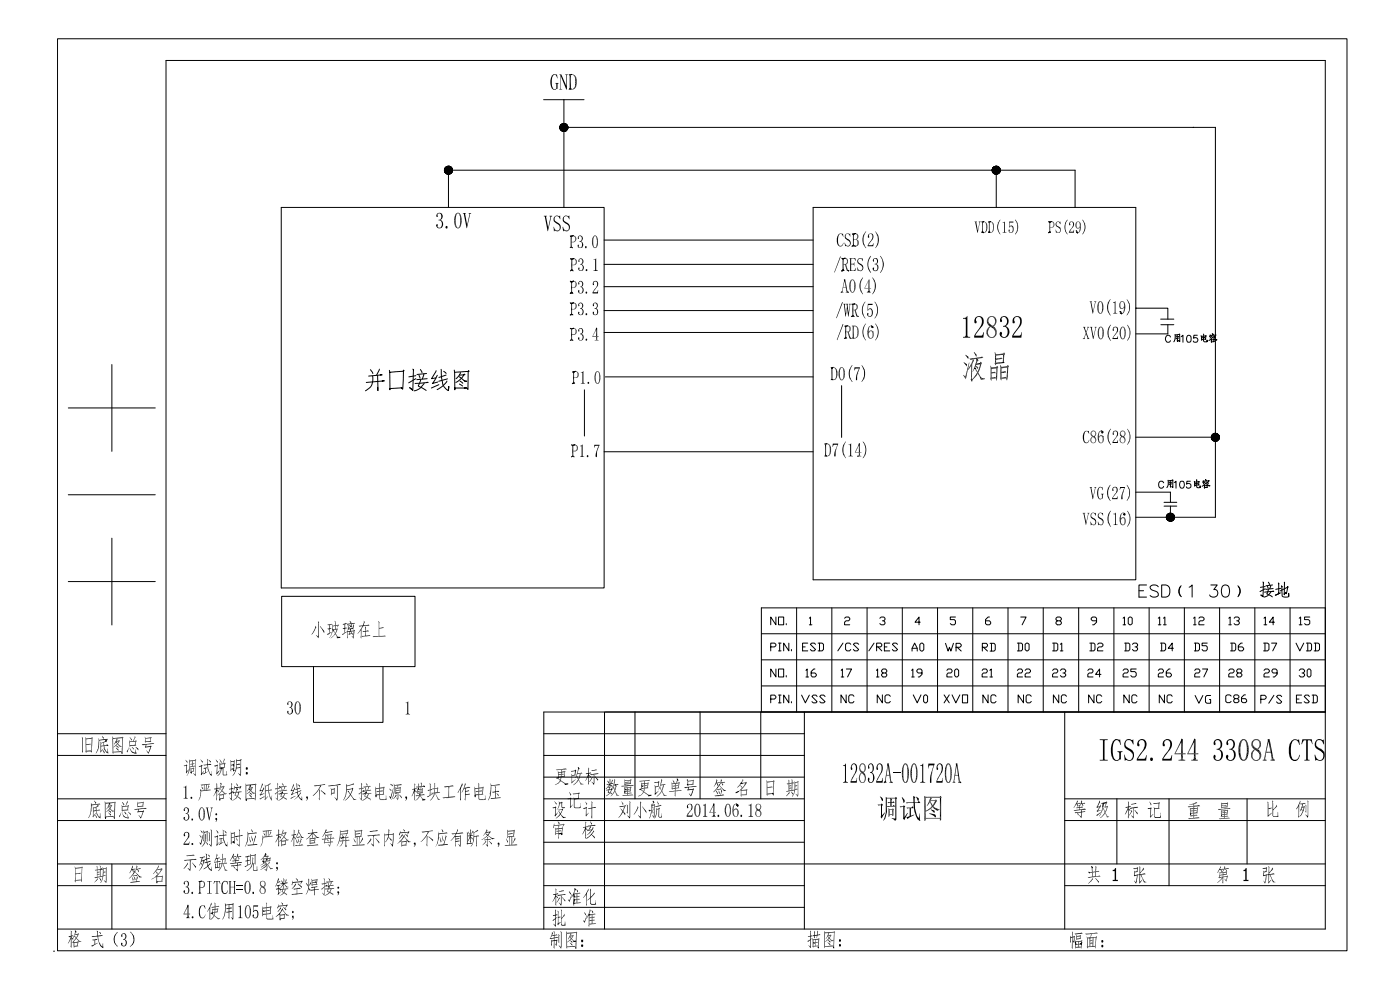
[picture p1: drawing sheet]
<svg xmlns="http://www.w3.org/2000/svg" width="298mm" height="210mm" viewBox="0 0 298 210" stroke-linecap="round" stroke-linejoin="round" font-family="sans-serif">
<g fill="none" stroke="#000" stroke-width=".21">
<path d="M12.2 8.2h274.3v193.9h-274.3zM121.1 15.9l.5-.1zM121.1 18.9h.4zM121.2 18.9h.3zM115.6 21.2h8.6M119.9 21.2v22.9M119.9 27.1h138.6v82.9h-16.9M211.9 36.2v7.9M59.8 44.1h68.7v80.9h-68.7zM95.4 44.1v-7.9h133.2v7.9M121.3 59.8h.1zM121.3 55l.1 .1z"/>
<path d="M121.3 52.6l.3-.1zM121.3 50.2l.6-.1zM121.4 50.2h.2zM121.4 57.5l-.1 .1zM121.5 59.9l.5-.1zM121.5 60h.2zM121.5 59.9h.2zM121.5 50.3v2.2M121.5 57.4h.2zM121.5 55.1l.5-.1zM121.5 55.1h.2zM121.6 60v2.2"/>
<path d="M121.6 55.2v2.2M121.7 52.6l.1 .1zM121.7 50.2l.2-.1zM121.8 59.8h.2zM121.8 57.5l.1 .1zM121.8 55.1l.2-.1zM128.5 56.2h44.4M128.5 51h44.4M172.9 44.1h68.7v79.2h-68.7zM179 54.9l.1 .1zM179 57.6l.5-.1zM179 57.6l.1-.1z"/>
<path d="M179.2 55l.5-.1zM179.2 57.4h.2zM179.2 57.5l.2-.1zM179.2 55h.3zM179.3 55.1v2.3M179.6 59.5v.3zM180.3 57.5l.2 .1zM181.2 52.4l.4-.2zM181.4 52.2h.2zM181.4 49.8l.5-.2zM181.4 49.9h.2zM181.5 49.9v2.2"/>
<path d="M181.7 52.3l.3 .1zM181.7 49.7l.2-.1zM208.8 49.4l.4 .1zM208.9 47.2l.3-.1zM208.9 49.3h.1zM209.2 49.4h.1M209.2 47.1l-.1 .1zM210.3 47.2l.4-.1zM210.3 49.4h.2zM210.3 49.3h.2zM210.3 49.3l.2 .1zM210.5 47.2l.2-.1z"/>
<path d="M223 49.5l.4-.1zM223 49.5l.1-.1zM223 47.1l.1 .1zM223.2 49.3h.2zM223.2 47.2l.5-.1zM223.2 47.2h.2zM228.9 49.1h.1zM229.1 49.3l-.2 .1zM229.1 49.4v.1zM229.2 49.5h.1M23.8 77.5v18.5M78.8 78.6l.5 .8"/>
<path d="M79.2 80a2.61 2.61 0 0 1-1.5 3.1M80.3 79.8l.1 3.2-.1-.6M80.7 78.5l-.6 1.2M80.9 79.7h.4l-2.9 .3M82.8 78.7l.1 4.2-.1-.3 2.7-.1-.2-.1 .3 .3 .2-4 .1 .1-3 .3M87.8 78.5l.2 .2-.2 4.3-.7-.6 .7 .5M88.4 79.9l-1.4 .2M89.1 79.8l.2 .6M89.4 78.6l.3 .6M90.1 79.5l-.3 1M90.7 79.4l-2 .2M92.8 78.8l-1 1.7 1-.2"/>
<path d="M93 79.8l-1.1 1.7 1.2-.3M93.8 78.5l.1 .2a6.2 6.2 0 0 0 .8 3.8l.7 .5 .1-.8-.2 .8M94.4 78.9l.5 .5M94.9 79.7l-1.6 .5M96.6 78.7l.1 4.2v-.4h2.6h-.6M96.7 79.1l3.1-.2-.1-.1-.1 .3-.1 3.7-.2-.3M97.7 79.7h1.2l-.1-.2-.8 1.1-1.1 .7M97.9 79.2l-.3 .7-.6 .6M121.3 62.4l.4-.1zM121.3 67l.4-.1zM121.3 67l.1-.1zM121.3 64.4l.1 .1z"/>
<path d="M121.3 72.4l.1-.1zM121.3 69.8l.1 .1zM121.4 62.3l-.1 .1zM121.5 62.2h.2zM121.5 64.5l.5-.1zM121.5 64.5h.2zM121.5 72.2h.2zM121.5 69.9l.5-.1zM121.6 64.6v2.1M121.6 70v2.2M121.8 62.3v.1zM121.8 66.9v.1z"/>
<path d="M121.8 64.5l.2-.1zM121.8 72.3v.1zM121.8 69.9l.2-.1zM121.9 79.1l.5-.2zM121.9 79.1h.2zM122 79.1v2.3M126.9 69.8l-.1 .3zM128.5 60.9h44.4M128.5 66h44.4M128.5 70.7h44.4M176.8 78.2l.4-.1zM176.8 78.3h.2z"/>
<path d="M176.9 78.3v2.3M178.9 62.2h.1M179.6 72l.4-.2zM179.7 69.4l.6-.2zM179.7 71.8h.3zM179.7 69.4h.3zM179.9 69.5v2.2M180.3 62l.1 .2zM180.9 71.9l.1 .1zM181.1 67.3l.4-.1zM181.2 64.7l.6-.1zM181.2 67.2l.3-.1z"/>
<path d="M181.4 71.8l.2 .1zM181.4 64.8v2.3M181.5 69.5v2.2M181.6 67.2l.1 .1zM181.6 64.7l.2-.1zM182.4 67.2l.1 .1zM184.7 62l.2-.1zM185.4 69.2v.2zM185.4 69.5l.2-.1zM185.4 69.5l.3 .1zM206.6 77.2v3M206.6 77.2v3.1"/>
<path d="M206.7 77.2v3.1M207.3 78.3h.1M207.3 78.3h.2zM207.7 76.3l.3 .3zM238.2 66.2h.2zM238.3 66.6l.1-.1zM238.5 66.6v.1zM241.6 65.5h.1M241.6 65.5h6.8v2.3M246.8 67.8h2.8M246.9 69h2.7M248.4 69v2h-6.8"/>
<path d="M248.9 71.7a.54 .54 0 0 0-.6-.4 .54 .54 0 0 0-.4 .6 .61 .61 0 0 0 .2 .8 .61 .61 0 0 0 .8-.2v-.1M249.9 71.1a1.77 1.77 0 0 1-.3 1.6M249.9 71.2l1-.1v1.5l-.2-.2 .2 .2M250.4 71.2v1.3v-.3M250.7 71.5l-.6 .1M250.7 71.9l-.6 .1M251.2 71.6l.4-.3v1.5M252.6 71.4a.48 .48 0 0 1 .7 .2v.9l-.2 .2h-.5l-.3-.6zM254.6 71.3h-.7l-.1 .6a.53 .53 0 0 1 .8 0 .53 .53 0 0 1 0 .8 .53 .53 0 0 1-.8-.2M255.4 71.4l.2 .9-.1-.1 1-.1v-.7l-1 .1M255.9 71l.1 1.5 .2 .2h.5v-.4v.3M256.2 71.7l-.5 .1"/>
<path d="M257.4 71.2l-.1 .4 .1-.2M257.4 71.3l1.2-.1-.2 .3M257.6 72.2v.6l.6-.2v-.4h-.6M257.7 71.4l-.4 .5M257.8 70.9l.2 .2-.1-.1M257.9 71.7l.6 .6 .3-.1h-.4M258 71.6l-.9 .8M258.1 71.5l.3 .3-.1-.2M14.5 86.7h18.5M81.3 81h.4l-3.8 .3M88.4 80.5l-1.5 .9M89.5 80.7l-.6 1.4 1.7 .9"/>
<path d="M90.2 81.4l-1.1 1.3-1 .4M90.7 81.3h.4l-2.8 .2M90.8 80.5l-2.2 .2M93.3 81.8l-1.6 .7M95 81l-.9 1.1-1.1 .7M95.2 80.5l-1.9 .6M97.7 80.1l1.2 1h.4l-.6-.2M97.7 81.6l.7 .5M97.8 81l.6 .5M121.5 97.1h.1zM121.5 94.6h.1zM121.7 97h.2z"/>
<path d="M121.7 94.7l.6-.1zM121.7 81.6l.4-.2zM121.8 94.8v2.1M121.9 81.4h.2zM122 97.1h.1zM122 94.6h.3zM124.3 82.9v9.8M128.5 96h44.4M128.7 80.1h44.2M175.5 94.4l.4-.1zM175.5 96.9h.3zM175.6 94.6v2.2"/>
<path d="M175.7 96.9h.1M176.8 80.7h.3zM177.1 80.7h.1M179 82v11M182.8 94.3l-.1 .4zM206.7 80.7v.3zM234.3 91.6l.1 .1zM234.4 91.9v.2zM234.4 91.8h.2zM234.4 91.8l.2 .1zM241.6 92.9h16.9M14.5 105.2h18.5"/>
<path d="M23.8 114.4v18.5M239.1 109.5h.1M239 109.3l.1 .2zM239 109.3l.3 .2zM239.1 109.2h.1zM239.1 109.3h.2zM241.6 104.6h7.3v2.2M247.5 102.6a.55 .55 0 0 0-.6-.3 .55 .55 0 0 0-.5 .6 .61 .61 0 0 0 .2 .7 .61 .61 0 0 0 .8 0l.1-.2M247.6 106.8h2.7M247.6 107.6h2.7M248.4 102.1l.1 .9-.3 .7M248.5 102.2l.9-.1v1.5l-.2-.2 .2 .2"/>
<path d="M248.9 102.2v1.3v-.2M248.9 107.6v2.4M249.2 102.5l-.6 .1M249.3 102.9l-.7 .1M249.7 102.6l.4-.3v1.5M251.1 102.3h.4a.8 .8 0 0 1 .4 .8 .8 .8 0 0 1-.6 .7 .97 .97 0 0 1-.2-1.5zM253.2 102.3h-.8l-.1 .6a.52 .52 0 0 1 .8 0 .52 .52 0 0 1 0 .8 .52 .52 0 0 1-.8-.2M254 102.3l.1 1v-.1l.9-.1h-.1l.1-.8-1 .2M254.5 102v1.5l.1 .2h.7l-.1-.4v.3M254.8 102.7l-.6 .1M255.9 102.2v.4v-.2M255.9 102.3l1.2-.1-.2 .3"/>
<path d="M256.1 103.2l.1 .6-.1-.1 .7-.1v-.4l-.6 .1M256.2 102.4l-.3 .5M256.4 101.9l.1 .3v-.1M256.5 102.7l.6 .6h.2l-.3-.1M256.5 102.6l-.8 .8M256.6 102.5l.4 .3-.2-.2M14.5 123.6h18.5M59.9 126.8h28.4v14.9h-28.4zM70.8 133.8l.1 .2zM70.9 134.1h.1M71.7 135.6l.6-.1zM161.9 134.7h120"/>
<path d="M163.9 137.5h.8l.3-.2v-.3l-.3-.3h-.8v1.7M165 131.2v1.6l-1.1-1.6v1.6M165.6 131.2h1.1v1.6h-1.1zM165.6 136.7h.5M165.6 138.4h.5M165.8 136.7v1.7M167.2 132.6v.2M167.8 136.7v1.7l-1.1-1.7v1.7M168.3 138.1v.3M169.4 129.2v22.2M170.7 137.5h.5M171.8 136.7h-1.1v1.7h1.1"/>
<path d="M172.1 131.4l.3-.2v1.6M172.1 132.8h.6M173.4 137l-.2-.3h-.6l-.3 .3 1.1 1.1-.2 .3h-.6l-.3-.3M174 136.7h.8l.3 .3v1.1l-.3 .3h-.8M174.3 136.7v1.7M176.9 129.2v22.2M179.3 136.7l-1.1 1.7M179.6 131.4l.3-.2h.6l.2 .2v.3l-.2 .3h-.6l-.3 .3v.5h1.1M180.9 137l-.2-.3h-.6l-.3 .3v1.1l.3 .3h.6l.2-.3M182.6 137l-.3-.3h-.5l-.3 .3 1.1 1.1-.3 .3h-.5l-.3-.3M184.4 129.2v22.2M185.9 136.7l-1.1 1.7"/>
<path d="M186.4 137.5h.9l.2-.2v-.3l-.2-.3h-.9v1.7M186.7 137.5l.8 .9M187.1 131.4l.3-.2h.6l.2 .2v.3l-.2 .3h-.3M188 132l.2 .3v.3l-.2 .2h-.6l-.3-.2M188.1 137.5h.5M189.2 136.7h-1.1v1.7h1.1M190.9 137l-.3-.3h-.6l-.2 .3 1.1 1.1-.3 .3h-.6l-.2-.3M191.9 129.2v22.2M194 138.4v-.6l.5-1.1 .6 1.1v.6M194 137.8h1.1M195.6 137l.3-.3h.3l.3 .3v1.1l-.3 .3h-.3l-.3-.3zM195.7 132.3h-1.1l.9-1.1v1.6"/>
<path d="M199.4 129.2v22.2M201.1 136.8l.5 1.6 .3-.8 .3 .8 .6-1.6M203.2 131.2h-1.1v.5h.8l.3 .3v.6l-.3 .2h-.5l-.3-.2M203.3 137.6h.8l.3-.3v-.2l-.3-.3h-.8v1.6M203.6 137.6l.8 .8M206.9 129.2v22.2M208.9 137.6h.9l.2-.3v-.2l-.2-.3h-.9v1.6M209.2 137.6l.8 .8M210.4 131.2h-.3l-.5 .5v.9l.3 .2h.5l.3-.2v-.3l-.3-.3h-.8M210.6 136.8h.8l.3 .3v1.1l-.3 .2h-.8M210.9 136.8v1.6M214.4 129.2v22.2"/>
<path d="M216.4 136.7h.8l.3 .3v1.1l-.3 .3h-.8M216.7 136.7v1.7M217.1 131.2h1.1l-.8 1.6M218 137l.3-.3h.3l.3 .3v1.1l-.3 .3h-.3l-.3-.3zM221.9 129.2v22.2M223.9 136.7h.8l.3 .3v1.1l-.3 .3h-.8M224.2 136.7v1.7M224.9 132l-.3-.3v-.3l.3-.2h.5l.3 .2v.3l-.3 .3h-.5l-.3 .3v.3l.3 .2h.5l.3-.2v-.3l-.3-.3M225.5 137l.3-.3v1.7M225.5 138.4h.6M229.4 129.2v22.2M231.8 136.7h.8l.3 .3v1.1l-.3 .3h-.8"/>
<path d="M232.1 136.7v1.7M233.2 132h-.8l-.3-.3v-.3l.3-.2h.5l.3 .2v.9l-.5 .5h-.3M233.4 137l.3-.3h.6l.3 .3v.3l-.3 .2h-.6l-.3 .3v.6h1.2M236.9 129.2v22.2M238.8 131.4l.3-.2v1.6M238.8 132.8h.6M239.2 136.7h.8l.3 .3v1.1l-.3 .3h-.8M239.4 136.7v1.7M239.9 131.4l.3-.2h.3l.3 .2v1.2l-.3 .2h-.3l-.3-.2zM240.8 137l.3-.3h.6l.2 .3v.3l-.2 .2h-.3M241.7 137.5l.2 .3v.3l-.2 .3h-.6l-.3-.3M242.2 125.6h1"/>
<path d="M243.8 124.4h-1.6v2.5h1.6M244.4 129.2v22.2M246.3 131.4l.3-.2v1.6M246.3 124.7a.98 .98 0 0 0-.9-.4 .98 .98 0 0 0-.8 .7l.3 .3 .9 .4a.62 .62 0 0 1 .5 .5 .62 .62 0 0 1-.2 .6 1.22 1.22 0 0 1-1.5-.2M246.3 132.8h.6M246.8 136.7h.8l.3 .3v1.1l-.3 .3h-.8M247.1 124.4h.8a1.39 1.39 0 0 1 .9 1.3 1.39 1.39 0 0 1-.9 1.2h-.8zM247.1 136.7v1.7M247.4 131.4l.3-.2v1.6M247.4 132.8h.6M249.6 137.8h-1.1l.8-1.1v1.7M251.1 124.7l-.3 .8 .3 1.2"/>
<path d="M251.2 124.5a1.53 1.53 0 0 0 0 2.4M251.9 129.2v22.2M252.9 124.8l.6-.4v2.5M253.8 131.4l.3-.2v1.6M253.8 132.8h.6M254 136.7h.8l.3 .3v1.1l-.3 .3h-.8M254.3 136.7v1.7M255 131.4l.2-.2h.6l.3 .2v.3l-.3 .3h-.6l-.2 .3v.5h1.1M256.8 136.7h-1.1v.6h.8l.3 .2v.6l-.3 .3h-.6l-.2-.3M257.5 124.4h1.4l-.8 .9a.83 .83 0 0 1 .9 1 .83 .83 0 0 1-1.1 .6l-.5-.2-.1-.2M259.4 129.2v22.2M260.1 124.5a.85 .85 0 0 1 1.3 .3 2.1 2.1 0 0 1-.3 2 .84 .84 0 0 1-1.2-.3 2.1 2.1 0 0 1 .2-2z"/>
<path d="M261.3 131.4l.3-.2v1.6M261.3 132.8h.6M261.7 136.7h.9l.2 .3v1.1l-.2 .3h-.9M262 136.7v1.7M262.5 131.4l.2-.2h.6l.3 .2v.3l-.3 .3h-.3M263.3 132l.3 .3v.3l-.3 .2h-.6l-.2-.2M263.3 124.5a1.57 1.57 0 0 1 0 2.4M263.4 124.7l.3 .8-.3 1.2M264.2 136.7h-.3l-.5 .6v.8l.3 .3h.5l.3-.3v-.3l-.3-.3h-.8M266.9 129.2v22.2M268.6 123.7l.1 .2-.1 3-.5-.4 .5 .3M268.7 136.7h.9l.3 .3v1.1l-.3 .3h-.9"/>
<path d="M268.8 131.4l.3-.2v1.6M268.8 132.8h.6M269 136.7v1.7M269.1 124.7l-1 .2M269.1 125.2l-1.1 .6M269.5 124.7l.2 .3M269.7 123.8l.3 .5M269.7 125.3l-.3 1 1.2 .6M270.3 124.4l-.3 .8M270.3 125.8v.1a1.93 1.93 0 0 1-1.5 1M270.4 136.7h1.1l-.8 1.7M270.6 125.7h.3l-2 .2"/>
<path d="M270.6 124.4l-1.4 .1M270.8 125.1l-1.6 .2M271.1 132.3h-1.1l.8-1.1v1.6M271.9 123.9l.1 .2-.1 2.1-.7 .3 1.1-.4M272.2 125.6l1.7-.8v-.1l-.4 1.5-.2-.3 .2 .3M272.4 125.1l-1.1 .2M272.5 124.5l.2 .2v1.6a.82 .82 0 0 0 .5 .7 .82 .82 0 0 0 .9-.2v-.7l-.1 .7M273.1 123.8v2.6v-.3M274.4 129.2v22.2M275.6 136.7l.8 1.7 .9-1.7M276.3 131.4l.3-.2v1.6M276.3 132.8h.6"/>
<path d="M277.8 136.7h.9l.2 .3v1.1l-.2 .3h-.9M278.1 136.7v1.7M278.6 131.2h-1.1v.5h.8l.3 .3v.6l-.3 .2h-.6l-.2-.2M279.5 136.7h.8l.3 .3v1.1l-.3 .3h-.8M279.8 136.7v1.7M281.9 129.2h-120v22.2M12.2 156h23.1M18.3 157.3v2.1M22.5 157.5h.1M22.5 157.5l.1 .2zM22.8 158.4l.1 .1zM24 157.1v2.6"/>
<path d="M24 157.1v2.7M24.7 157.8h.1M66.7 141.7v11.9h14.7v-11.9M115.7 156h55.4M128.6 151.4v46.1M135 151.4v18.4M148.9 151.4v18.4M161.8 151.4v18.4M161.9 140.3h120M161.9 145.8h120M163.9 148.6h.8l.3-.3v-.2l-.3-.3h-.8v1.6M165 142.2v1.7l-1.1-1.7v1.7"/>
<path d="M165.6 142.2h1.1v1.7h-1.1zM165.6 147.8h.5M165.6 149.4h.5M165.8 147.8v1.6M167.2 143.6v.3M167.8 147.8v1.6l-1.1-1.6v1.6M168.3 149.2v.2M170.5 147.8l.8 1.6 .8-1.6M171.1 151.4v46.1M171.4 142.5l.3-.3v1.7M171.4 143.9h.6M173.3 142.2h-.2l-.6 .6v.8l.3 .3h.5l.3-.3v-.2l-.3-.3h-.8"/>
<path d="M173.8 148.1l-.3-.3h-.5l-.3 .3 1.1 1.1-.3 .2h-.5l-.3-.2M175.5 148.1l-.3-.3h-.6l-.3 .3 1.2 1.1-.3 .2h-.6l-.3-.2M178.9 142.5l.3-.3v1.7M178.9 143.9h.6M180 147.7v1.7l-1.1-1.7v1.7M180 142.2h1.1l-.8 1.7M181.6 148l-.2-.3h-.6l-.3 .3v1.1l.3 .3h.6l.2-.3M186.4 142.5l.2-.3v1.7M186.4 143.9h.5M187.7 147.7v1.7l-1.1-1.7v1.7M187.8 143.1l-.3-.3v-.3l.3-.3h.5l.3 .3v.3l-.3 .3h-.5l-.3 .3v.2l.3 .3h.5l.3-.3v-.2l-.3-.3M189.4 148l-.3-.3h-.6l-.3 .3v1.1l.3 .3h.6l.3-.3"/>
<path d="M193.9 142.5l.2-.3v1.7M193.9 143.9h.5M194.2 147.7l.9 1.7 .8-1.7M196.1 143.1h-.8l-.3-.3v-.3l.3-.3h.5l.3 .3v.9l-.6 .5h-.2M196.4 148l.3-.3h.3l.3 .3v1.1l-.3 .3h-.3l-.3-.3zM200.8 147.7l1.1 1.7M201.4 142.5l.2-.3h.6l.3 .3v.3l-.3 .3h-.6l-.2 .3v.5h1.1M201.9 147.7l-1.1 1.7M202.5 147.7l.8 1.7 .8-1.7M203.3 142.2h.3l.3 .3v1.1l-.3 .3h-.3l-.3-.3v-1.1zM204.7 147.7h1.1v1.7h-1.1zM208.9 142.5l.2-.3h.6l.3 .3v.3l-.3 .3h-.6l-.2 .3v.5h1.1"/>
<path d="M210.1 147.7v1.7l-1.1-1.7v1.7M210.5 142.5l.3-.3v1.7M210.5 143.9h.6M211.8 148l-.3-.3h-.5l-.3 .3v1.1l.3 .3h.5l.3-.3M216.4 142.5l.3-.3h.5l.3 .3v.3l-.3 .3h-.5l-.3 .3v.5h1.1M217.7 147.7v1.7l-1.2-1.7v1.7M218 142.5l.3-.3h.6l.3 .3v.3l-.3 .3h-.6l-.3 .3v.5h1.2M219.3 148l-.3-.3h-.5l-.3 .3v1.1l.3 .3h.5l.3-.3M223.9 142.5l.3-.3h.5l.3 .3v.3l-.3 .3h-.5l-.3 .3v.5h1.1M225.2 147.7v1.7l-1.2-1.7v1.7M225.5 142.5l.3-.3h.6l.3 .3v.3l-.3 .3h-.3M226.4 143.1l.3 .3v.2l-.3 .3h-.6l-.3-.3"/>
<path d="M226.4 151.4v46.1M226.8 148l-.3-.3h-.5l-.3 .3v1.1l.3 .3h.5l.3-.3M231.4 142.5l.2-.3h.6l.3 .3v.3l-.3 .3h-.6l-.2 .3v.5h1.1M232.7 147.7v1.7l-1.2-1.7v1.7M234.1 143.4h-1.1l.8-1.2v1.7M234.3 148l-.3-.3h-.5l-.3 .3v1.1l.3 .3h.5l.3-.3M238.8 142.5l.3-.3h.6l.2 .3v.3l-.2 .3h-.6l-.3 .3v.5h1.1M240.2 147.7v1.7l-1.2-1.7v1.7M241.6 142.2h-1.1v.6h.8l.3 .3v.5l-.3 .3h-.5l-.3-.3M241.8 148l-.3-.3h-.5l-.3 .3v1.1l.3 .3h.5l.3-.3M246.3 142.5l.3-.3h.6l.2 .3v.3l-.2 .3h-.6l-.3 .3v.5h1.1M247.6 147.7v1.7l-1.1-1.7v1.7"/>
<path d="M248.8 142.2h-.2l-.6 .6v.8l.3 .3h.5l.3-.3v-.2l-.3-.3h-.8M249.3 148l-.3-.3h-.5l-.3 .3v1.1l.3 .3h.5l.3-.3M251.3 157.1v3.1M251.3 157.1l-.1 .7zM251.4 157.1v3.1M254 157.1v3.1M254 157.1l-.1 .7zM254.1 142.5l.2-.3h.6l.3 .3v.3l-.3 .3h-.6l-.2 .3v.5h1.1M254.1 157.1v3.1M254.2 147.9l.8 1.6 .8-1.6M255.7 142.2h1.1l-.8 1.7M257.5 147.9h-.8l-.3 .3v1.1l.3 .2h.8v-.8h-.3"/>
<path d="M261.3 142.5l.3-.3h.6l.3 .3v.3l-.3 .3h-.6l-.3 .3v.5h1.2M261.8 148l-.3-.3h-.5l-.3 .3v1.1l.3 .3h.5l.3-.3M262.6 148.5l-.2-.2v-.3l.2-.3h.6l.3 .3v.3l-.3 .2h-.6l-.2 .3v.3l.2 .3h.6l.3-.3v-.3l-.3-.3M263.3 143.1l-.3-.3v-.3l.3-.3h.5l.3 .3v.3l-.3 .3h-.5l-.3 .3v.2l.3 .3h.5l.3-.3v-.2l-.3-.3M264.9 147.7h-.3l-.6 .6v.8l.3 .3h.6l.2-.3v-.3l-.2-.3h-.9M268.1 148.7h.9l.3-.3v-.3l-.3-.3h-.9v1.7M268.8 142.5l.3-.3h.6l.3 .3v.3l-.3 .3h-.6l-.3 .3v.5h1.2M269.7 157.2l.1 .5zM270.9 147.8l-1.1 1.7M271.6 143.1h-.8l-.3-.3v-.3l.3-.3h.5l.3 .3v.9l-.5 .5h-.3M272.6 148.1l-.3-.3h-.5l-.3 .3 1.1 1.1-.3 .3h-.5l-.3-.3M275.7 148.6h.6"/>
<path d="M276.3 142.5l.3-.3h.6l.3 .3v.3l-.3 .3h-.3M276.8 147.8h-1.1v1.6h1.1M277.2 143.1l.3 .3v.2l-.3 .3h-.6l-.3-.3M278.3 142.2h.3l.2 .3v1.1l-.2 .3h-.3l-.3-.3v-1.1zM278.5 148.1l-.3-.3h-.5l-.3 .3 1.1 1.1-.3 .2h-.5l-.3-.2M279.1 147.8h.8l.3 .3v1.1l-.3 .2h-.8M279.3 147.8v1.6M281.9 151.4h-166.2v46.1M12.2 174.4h23.1M12.2 169.8h23.1M12.2 160.6h23.1M20.8 171.3h.1"/>
<path d="M22.4 170.8v2.8M22.5 173.7l-.1 .3zM23.3 170.8l.1 .2zM24.3 173.8v.2zM25.9 160l.1 .2zM40.6 164.2l.1 .1zM40.7 164.2v.1zM41.6 161.7v2.8M46.8 169.9l-.1 .2zM46.8 163.4h.1M46.9 166.6h.1M47 163.3l.2 .1z"/>
<path d="M49.5 168.4l.2 .2zM49.6 163.4v.2zM49.6 162.5l.1 .1zM49.6 178.9l.1 .2zM49.7 163.9h.1M49.7 163.8h.1M49.7 179.1v.1zM50.4 167.6l.1 .3zM52.3 167v2.8M52.4 169.9v.3zM53 167.9l.2-.1zM53.2 166.9l.1 .3z"/>
<path d="M56.4 167.4v2.4M59.4 167.2l.2 .2zM59.9 168.5h.2zM72.5 178.1l.1 .2zM72.8 178.1l.2-.1zM73 178h.1M73.6 179.8v.2zM77.3 168.1l.1 .2zM77.8 168.5h.1zM80 169.1v.3zM84.2 168.6v.1zM89 167.6l.1 .2z"/>
<path d="M89.2 168.9h.2zM89.6 166.5h.1M89.9 170.1l.5-.1zM90.1 167.1l.2 .1zM101.1 169.1l-.1 .3zM115.7 174.4h55.4M115.7 169.8h55.4M115.7 160.6h55.4M115.7 179.1h55.4M115.7 165.2h55.4M117.9 175.4h2.2M118.4 165.4l.2-.1z"/>
<path d="M118.8 165.3v.1zM118.9 177.3l.5-.1zM119.4 177.3l.1 .1zM119.4 177.2l.1 .1zM120.2 166.8l.6-.1zM123 163.2l.1 .2zM129.5 167.4h.1M130 167.8h.2zM130.9 166.8v.1zM132.8 168.3l.1 .1zM132.9 168.4h.1M133 167.8l.1 .2z"/>
<path d="M136.1 167.9h.1M136.1 167.8h.2zM136.5 167.1l.2 .1zM137.9 169.2l.6-.1zM138 172.2l.2 .2zM138.9 170.3l.2 .3zM139.1 171.2v2.2M144 165.6l.2 .3zM146.2 165.8v.1zM146.2 166.7l.1 .2zM151.7 173.5l.2-.1zM151.8 170.9l-.1 .4z"/>
<path d="M156.7 170.9v.1zM156.7 171.2h.3zM156.7 171.2l.2 .2zM156.7 171.1h.2zM156.9 171.4h-.1zM157.5 166.5h.2zM157.7 166.5l.1 .1zM163.1 166.4v2.2M164.3 168.6l.1 .2zM164.4 168.8h.1zM169.7 166.3v2.5M188.1 166.3l-.1 .1z"/>
<path d="M188.2 166.2l.2-.1zM188.8 162.4v.4zM189.1 162.2v2.7M189.7 166.3v.1zM196.8 174h3.1M196.8 169.5h3.1M203.4 162.4l.1 .4zM203.7 162.2v2.7M204.2 166.2l.1 .2zM226.4 174.4h55.5M226.4 169.8h55.5M234.6 170.8l-.1 .8z"/>
<path d="M234.6 170.8l.6-.1zM237.5 169.8v13.9M248.6 169.8v18.5M253.2 173v.2zM253.9 161.4l.4-.1zM259.8 173.3h.1M265.2 169.8v13.9M12.2 197.5h269.7v-184.6h-246.6v184.6M12.2 188.3h23.1M12.2 183.7h23.1M16 197.9l.2 .2zM16 184.7v2.2"/>
<path d="M21.6 184.7l.1 .2zM22.6 184.6v2.5M23.8 183.7v13.8M33.4 187.4v.3zM39.8 195.1l.3-.2zM40 192.4l-.1 .5zM42.4 189.9l.2-.1zM42.4 187.4l.5-.1zM42.5 187.5v2.3M44.9 194.2l.1-.1zM45.2 194.2h.1M45.2 194.1h.1"/>
<path d="M55.9 183.2h.1M56 193.6l.1 .2zM56 183.3h.1M56 183.2h.1M56.3 181.8h.1zM56.5 181.5l.1 .3zM56.6 182.7l.1 .1zM56.8 182.6v.1zM59.5 194.4h.1M59.5 189l.1 .2zM59.6 195.4v.2zM67.1 187.5l.1 .1z"/>
<path d="M69.4 188.2h.1M69.9 188.5l.2 .1zM115.7 188.3h55.4M115.7 183.7h166.2M115.7 192.9h55.4M120.5 198.5v2.7M122 190.1l.1 .6zM122.1 191.2l-.1 .9zM122.1 191.2l.1 .2zM122.1 190.7h.1M122.3 188.9l.1 .3zM125.2 194.5l.1-.1z"/>
<path d="M125.3 194.4l.2 .1zM175.4 198.4v2.8M226.4 188.3h55.5M231.6 185.4l.1 .2zM232.2 184.2l.2 .3zM11.4 202.2h.1M122 200.2l.5-.1zM122.4 201.5l.1 .1zM173 200.4l.1 .2zM174 201.3v.2zM174.1 201.4h.1M177.2 201.4l.1 .1z"/>
<path d="M228.7 200.3l.1 .4zM228.8 200.7h.1M229.8 200.6l.2 .1zM230.1 200.3l-.1 .4z"/>
<circle cx="95.4" cy="36.2" r=".84"/>
<circle cx="211.9" cy="36.2" r=".85"/>
<circle cx="248.9" cy="110" r=".85"/>
</g>
<g fill="#000">
<path d="M117.4 16l.3-.2h.7l.2 .8-.4-.6-.4-.1a2.84 2.84 0 0 0 0 3.1l.4-.1 .1-.2v-.9l-.2-.2h.7l-.2 .2v1.1l-.4 .1a.77 .77 0 0 1-1-.6l-.1-1.3zM119 15.8h.4l1 2.5v-2.4l-.2-.1h.6l-.2 .2v3h-.2l-1.1-2.8v2.6l.2 .2h-.6l.3-.1v-3zM120.9 19h.2zM120.9 19h.1zM120.9 15.8l.2 .1zM120.9 15.8h.7l-.5 .1zM120.9 15.8l.1 .1zM121.2 16h.2zM121.2 16l.4-.2zM121.2 18.9h.3zM121.2 18.8h.2zM121.2 18.9l.2-.1z"/>
<path d="M121.2 16l.2 .1zM121.1 18.9h.4zM120.9 19h.7zM121.1 19h.5zM121.1 18.9l.5 .1zM121.5 18.9l.1 .1zM121.1 15.9l.5-.1zM121.5 15.9l.1-.1zM121.6 15.8l-.1 .1zM121.6 15.8h.2zM121.6 15.8l.2 .1zM121.8 15.8l.4 .2-.2 .1z"/>
<path d="M121.8 15.8l.2 .3zM121.6 19h.2zM122.1 18.6l.2-.1 .1 .2zM122.2 16l.2 .2h-.2zM122 16.1l.2-.1v.2zM121.8 19l.4-.1zM121.8 19l.2-.2 .2 .1zM122.2 16.2h.2l-.1 .2zM122.3 17.4h.3l-.3 .5zM122.6 17.4v.4l-.3 .1zM122.4 16.2l.2 .8zM122.4 16.2l.2 .8h-.3z"/>
<path d="M122.4 16.2l-.1 .8v-.6zM122 18.8l.4-.1-.2 .2zM122.1 18.6l.3 .1-.4 .1zM122.6 17v.4h-.3zM122.3 17h.3l-.3 .4zM122.6 17.8l-.2 .9zM122.6 17.8l-.2 .9-.1-.2zM122.3 17.9l.3-.1-.3 .7zM92.9 45.5a.75 .75 0 0 1 1.2 .2 .75 .75 0 0 1-.5 1.1 .86 .86 0 0 1 .6 1.2 .86 .86 0 0 1-1.3 .2l-.1-.2a.23 .23 0 0 1 0-.3 .23 .23 0 0 1 .4 .1 .23 .23 0 0 1-.2 .3v.1a.45 .45 0 0 0 .5 .2 .45 .45 0 0 0 .4-.3 .78 .78 0 0 0 .1-.8 .78 .78 0 0 0-.7-.5v-.1a.69 .69 0 0 0 .6-.6 .69 .69 0 0 0-.6-.7 .46 .46 0 0 0-.2 .6l-.2 .1-.1-.1zM96.8 45.7l-.2 .8zM96.8 45.7l.2 .3-.4 .5zM97 46l-.1 .6-.3-.1z"/>
<path d="M96.6 46.9h.3l-.3 .4zM96.9 46.9v.3l-.3 .1zM96.8 45.7l.2 .1v.2zM96.6 47.3l.2 .8zM96.6 47.3l.3-.1-.1 .9zM96.9 47.2l.1 .6-.2 .3zM96.9 46.6v.3h-.3zM96.6 46.5l.3 .1-.3 .3zM96.9 45.5l.3-.3 .1 .2zM96.9 45.5l.4-.1-.2 .2zM96.8 48.1l.2-.1-.1 .3zM97 48l.1 .2-.2 .1z"/>
<path d="M97 47.8v.2l-.2 .1zM96.8 45.7l.3-.1-.1 .2zM96.9 45.5l.2 .1-.3 .1zM97.2 45.2l.2 .2zM96.9 48.3l.2-.1 .1 .3zM97.1 48.2l.1 .3zM97.3 48.4l.1 .1zM97.3 48.4l.1 .1h-.2zM97.4 45.2l.1 .2zM97.4 45.2h.2l-.1 .2zM97.4 48.4l.2 .1zM97.6 45.2l.2 .3-.1 .1z"/>
<path d="M97.6 45.2l.1 .4zM97.7 48l.3 .1-.3 .1zM97.7 48.2l.3-.1-.2 .2zM97.5 48.4l.3-.1-.2 .2zM97.7 48.2l.1 .1-.3 .1zM97.7 45.8l.3-.1-.2 .3zM98 45.7v.2l-.2 .1zM97.8 45.5l.2 .2-.3 .1zM97.8 45.5l-.1 .3zM97.9 46.9h.3l-.3 .3zM98.2 46.9v.4l-.3-.1zM97.7 48l.3-.1v.2z"/>
<path d="M97.8 47.8l.2 .1-.3 .1zM98 45.9l.2 .6-.3 .1zM97.8 46l.2-.1-.1 .7zM98.2 47.3l-.2 .6-.2-.1zM97.9 47.2l.3 .1-.4 .5zM98.2 46.5v.4h-.3zM97.9 46.6l.3-.1-.3 .4zM98.4 45.3h.7l-.2 .2 .5 2.3 .5-2.2-.2-.3h.5l-.3 .3-.6 2.9-.6-2.9zM115.7 45.9h.6l-.2 .2 .5 2.3 .5-2.1-.2-.4h.5l-.2 .3-.7 2.9-.6-2.9zM118 46l.3-.2 .7 .2 .1-.2v.8a.61 .61 0 0 0-.4-.6 .61 .61 0 0 0-.7 .2 .84 .84 0 0 0 .7 1.2 .92 .92 0 0 1 .5 1.3 .92 .92 0 0 1-1.3 .4l-.1 .1v-1a.67 .67 0 0 0 .4 .7 .67 .67 0 0 0 .8-.1 1 1 0 0 0-.8-1.4 .88 .88 0 0 1-.2-1.4zM120 46l.2-.2 .7 .2 .2-.2-.1 .8a.61 .61 0 0 0-.3-.6 .61 .61 0 0 0-.7 .2 .84 .84 0 0 0 .7 1.2 .89 .89 0 0 1 .5 1.2 .89 .89 0 0 1-1.2 .4l-.2 .2-.2-1h.2a.67 .67 0 0 0 .3 .7 .67 .67 0 0 0 .8-.1 1 1 0 0 0-.7-1.4 .88 .88 0 0 1-.2-1.4zM121.2 52.7l.4-.1z"/>
<path d="M121.2 52.7l.1-.1zM121.2 52.6v.1zM121.2 50.1l.1 .1zM121.2 50.1h.7l-.6 .1zM121.3 59.8h.7l-.6 .1zM121.3 59.8l.1 .1zM121.3 57.6l.5-.1zM121.3 57.6l.4-.2zM121.4 57.5l-.1 .1zM121.3 57.5v.1zM121.3 55h.7l-.5 .1zM121.3 55l.2 .1z"/>
<path d="M121.3 59.8h.1zM121.4 52.5h.2zM121.6 51.5v1h-.2zM121.4 50.2h.2zM121.4 50.3l.2-.1zM121.4 50.2h.3zM121.4 50.2l.5-.1zM121.4 50.3h.2v1.1zM121.3 55l.1 .1zM121.5 59.9h.2zM121.5 60l.2-.1zM121.5 59.9l.3-.1z"/>
<path d="M121.5 59.9l.5-.1zM121.5 60h.2v1.1zM121.7 56.4v1h-.2zM121.5 55.1h.2zM121.5 55.1h.3zM121.5 55.1l.5-.1zM121.5 55.2h.2v1.1zM121.3 52.6l.3-.1zM121.2 52.7l.4-.2zM121.4 50.3h.2zM121.6 51.4l.3 .1zM121.4 50.3l.2 1.2z"/>
<path d="M121.7 52.6l.1 .1zM121.5 57.4h.2zM121.5 57.5l.2-.1zM121.5 55.1l.2 .1zM121.7 56.3l.4 .1zM121.5 55.2l.2 1.2zM121.2 52.7h.6zM121.6 52.6l.2 .1zM121.8 57.5l.1 .1zM121.3 57.6l.5-.1 .1 .1zM121.3 50.2l.6-.1zM121.7 50.2l.2-.1z"/>
<path d="M121.9 50.1l-.1 .1zM121.9 50.1l.4 .1zM121.9 50.1l.4 .1-.1 .1zM121.9 50.1l.3 .2zM121.4 59.9l.6-.1zM121.8 59.8h.2zM122 59.8h-.1zM122 59.8h.4zM122 59.8h.4l-.1 .1zM122 59.8l.3 .1zM121.8 55.1l.2-.1zM122 55v.1z"/>
<path d="M122 55l.4 .1zM122 55l.4 .1h-.1zM122 55l.3 .1zM122 56.3l.1 .1zM122.2 51.3h.1zM122.2 51.3h.1v.1zM122.2 51.3l.1 .1zM121.9 51.5l.4-.1zM122 51.4h.3zM122.3 56.1l.2 .1zM122.3 56.1l.2 .1-.1 .1zM122.2 50.3l.1-.1z"/>
<path d="M122.3 50.2l.1 .1-.1 .1zM122.3 50.2v.2zM122.3 50.8h.3l-.3 .2zM122.3 50.4l.1-.1-.1 .4zM122.4 50.3l-.1 .4zM122.5 50.4l.1 .2-.3 .1zM122.3 50.7l.3-.1v.2zM122.3 56.1l.1 .2zM122.1 56.4l.3-.1zM122.1 56.3h.3zM122.3 59.9l.1-.1zM122.4 59.8v.3z"/>
<path d="M122.3 55.1h.1zM122.4 55.1l.1 .1-.1 .1zM122.4 55.1v.2zM122.5 55.7h.2l-.2 .1zM122.4 55.3l.1-.1v.3zM122.5 55.2v.3zM122.6 55.3l.1 .2h-.2zM122.5 55.5h.2v.2zM122.6 50.8l-.2 .4zM122.6 50.8l-.3 .5zM122.6 50.8l-.3 .5v-.1zM122.3 51l.3-.2-.3 .4z"/>
<path d="M122.3 50.7l.3 .1h-.3zM122.7 55.7l-.1 .4zM122.7 55.7l-.2 .5zM122.7 55.7l-.2 .5-.1-.1zM122.5 55.8l.2-.1-.3 .4zM122.5 55.5l.2 .2h-.2zM122.9 50.3a.61 .61 0 0 1 1 .1 .61 .61 0 0 1-.3 .9 .69 .69 0 0 1 .4 1 .69 .69 0 0 1-1.1 .1v-.3a.19 .19 0 0 1 .2 0 .19 .19 0 0 1 0 .3 .36 .36 0 0 0 .3 .3 .36 .36 0 0 0 .3-.3 .63 .63 0 0 0 .1-.7 .63 .63 0 0 0-.6-.3v-.1a.49 .49 0 0 0 .6-.6 .49 .49 0 0 0-.7-.3v.4h-.1zM123.1 55.1a.6 .6 0 0 1 .9 .2 .6 .6 0 0 1-.3 .9 .69 .69 0 0 1 .4 1 .69 .69 0 0 1-1.1 0v-.2l.2-.1a.38 .38 0 0 0 .1 .6 .38 .38 0 0 0 .6-.2 .64 .64 0 0 0-.5-1.1v-.1a.49 .49 0 0 0 .5-.6 .49 .49 0 0 0-.7-.3v.5h-.1l-.1-.3zM126.1 50.4l-.2 .7zM126.1 50.4l.1 .3-.3 .4zM126.2 50.7v.4h-.3zM125.9 51.4h.3l-.3 .3z"/>
<path d="M126.2 51.4v.3h-.3zM126.1 50.4l.2 .1-.1 .2zM125.9 51.7l.2 .7zM125.9 51.7h.3l-.1 .7zM126.2 51.7l-.1 .7zM126.2 51.1v.3h-.3zM125.9 51.1h.3l-.3 .3zM126.4 50.1v.1l-.2 .1zM126.2 50.3l.2-.1-.1 .2zM126.2 52.1l.1 .2-.2 .1zM126.1 52.4l.2-.1-.1 .3zM126.3 52.3l-.1 .3z"/>
<path d="M126.1 50.4h.2v.1zM126.2 50.3l.1 .1h-.2zM126.4 50.1l.1 .1zM126.2 52.6l.1-.1 .1 .2zM126.3 52.5l.1 .2zM126.4 52.6l.1 .1zM126.5 52.6l.2 .1zM126.5 50.1l.2 .1zM126.7 50.1l.2 .1-.1 .2zM126.7 50.1l.1 .3zM126.2 55.2l.6-.3v2.4l.3 .3h-.9v-.1l.4-.1v-2.1zM126.8 52.3l.2 .1-.2 .1z"/>
<path d="M126.8 52.5l.2-.1-.1 .2zM126.8 50.5l.2-.1-.1 .3zM127 50.4l.1 .2-.2 .1zM126.6 52.6h.3l-.2 .1zM126.6 52.6h.3zM126.9 50.2l.1 .2-.2 .1zM126.9 50.2l-.1 .3zM127 51.4h.2l-.2 .3zM127.2 51.4v.3h-.2zM126.8 52.3l.3-.1-.1 .2zM126.9 52.1l.2 .1-.3 .1zM127.1 50.6l.1 .5h-.2z"/>
<path d="M126.9 50.7l.2-.1-.1 .5zM127.2 51.7l-.1 .5-.2-.1zM127 51.7h.2l-.3 .4zM127.2 51.1v.3h-.2zM127 51.1h.2l-.2 .3zM178.7 54.5l.1 .1-1.3 3.3zM178.3 49.9l.3-.3h.7l.1 .7-.4-.5-.4-.1a2.21 2.21 0 0 0 0 2.6l.4-.1 .3-.6a.64 .64 0 0 1-.4 .8 .64 .64 0 0 1-.8-.5l-.1-1.2zM179 54.9h.7l-.5 .1zM179 54.9l.2 .1zM179 57.6l.2-.1zM179 54.9l.1 .1zM179.4 56.2v1.2h-.2z"/>
<path d="M179.2 55h.3zM179.2 55.1l.3-.1zM179.2 55l.5-.1zM179.2 57.4h.2zM179 57.6l.5-.1zM179 57.6l.4-.2zM179.4 56.1h.3v.1zM179.4 56.1l.3 .1h-.3zM179.2 55.1l.2 1.1zM179.2 55.1h.2zM179.2 55.1h.2v1zM179.5 57.5l.1 .1z"/>
<path d="M179 57.6l.5-.1 .1 .1zM179.6 59.5l.1-.1-.1 .4zM179.7 56.1l.2 .1zM179.7 56.1l.2 .1 .4 1.2zM179.7 56.1l.6 1.3-.2 .2zM179.7 56.1l.4 1.5zM179.5 55l.2-.1zM179.7 55h.1zM179.7 54.9l.4 .1zM179.7 54.9l.5 .2zM179.7 54.9l.3 .2zM179.7 59.4l.2 1.7-.3-1.3z"/>
<path d="M179.7 59.4l.2 1.8zM179.7 59.4l.5 2.5-.3-.7zM180.1 55.9l.1 .1h-.2zM180 56h.2l-.1 .1zM180 55.1h.2zM180.1 57.6l.2-.1zM180.3 57.4l-.2 .2zM180 56l.1 .1zM179.9 56.2l.2-.1zM179.8 56.1h.3zM180.1 55.6l.2-.1-.2 .2zM180.2 55.1l.1 .3z"/>
<path d="M180.2 55.1l.1 .4zM180.2 55.1l.1 .4-.2-.1zM180.1 55.2l.1-.1-.1 .3zM179.9 49.7l.9-.1v.7a.53 .53 0 0 0-.3-.5 .53 .53 0 0 0-.6 .1 .68 .68 0 0 0 .6 1 .78 .78 0 0 1 .4 1.1 .78 .78 0 0 1-1.1 .3l-.1 .1v-.8a.58 .58 0 0 0 .5 .7 .58 .58 0 0 0 .6-.5 .58 .58 0 0 0-.4-.7 .82 .82 0 0 1-.7-.5 .82 .82 0 0 1 .2-.9zM180.1 57.6l.2-.1 .2 .1zM180.3 55.5v.4zM180.3 55.5l-.1 .5zM180.3 55.5l-.1 .5-.1-.1zM180.1 55.7l.2-.2-.2 .4zM180.1 55.4l.2 .1-.2 .1zM180.4 57.5l.1 .1zM180.3 57.5l.2 .1z"/>
<path d="M180.6 54.9h1.3l.1 .5-.4-.4-.6 .1v1l.6-.1 .1-.3v.9l-.1-.4h-.6l.1 1.3a.63 .63 0 0 0 .9-.5l-.1 .6h-1.3l.2-.1v-2.5zM180.8 59.8l.2 .1-.1 .2zM180.9 59.6l.2-.2 .1 .1zM180.9 59.6l.3-.1-.1 .2zM180.8 59.8l.3-.1-.1 .2zM180.9 59.6l.2 .1-.3 .1zM181.1 59.4l.2 .1zM181.2 52.4l.5-.1zM181.2 52.4l.2-.1zM181.2 52.4l.1-.1zM181.2 49.6l.1 .1zM181.2 49.6h.7l-.5 .2z"/>
<path d="M181.2 49.6l.2 .2zM181.4 49.8h.2zM181.4 49.8h.3zM181.4 49.8l.3-.1zM181.4 49.8l.5-.2zM181.3 59.4l.1 .1zM181.4 52.1l.2 .1zM181.6 51v1.1h-.2zM181.4 49.9l.2-.1zM181.4 49.9h.2v1zM181.4 59.4l.3 .2-.1 .1zM181.4 59.4l.2 .3z"/>
<path d="M181.4 52.2h.2zM181.2 52.4l.4-.2zM181.6 50.9h.3zM181.6 50.9l.3 .1zM181.4 49.9l.2 1.1zM181.7 59.6v.2l-.1 .1zM181.7 59.6l-.1 .3zM181.7 52.3l.3 .1zM181.2 52.4h.8zM181.9 60v.5h-.2zM181.7 60.1l.2-.1-.2 .5zM181.7 49.7l.2-.1z"/>
<path d="M181.9 49.7v-.1zM181.9 49.6l.4 .1zM181.9 49.6l.4 .1-.2 .1zM181.9 49.6l.2 .2zM182 50.9l.1-.1zM182 50.9h.1zM181.9 50.9l.1 .1zM182.2 52.2h.3zM182 51l.1-.1 .1 .1zM182.1 50.9l.2 .1h-.1zM182.2 50.7l.3-.1zM182.2 50.7h.2l-.2 .1z"/>
<path d="M182.1 50.8h.1zM182.2 50.7v.1h-.1zM182.2 51h.1zM182.3 51l.2 .2zM182.3 51l.2 .2h-.2zM182.3 51v.2zM182.2 49.9l.2-.1-.1 .3zM182.4 49.8l-.1 .3zM182.5 49.9v.2h-.2zM182.3 50.1h.2v.2zM182.1 49.8l.2-.1zM182.3 49.7l-.1 .2z"/>
<path d="M182.3 50.3h.2l-.2 .1zM182 52.4l.4-.1zM182 52.3h.4zM182.4 51.6l.2 .1-.2 .1zM182.3 51.2h.2l-.1 .3zM182.5 51.2l-.1 .3zM182.4 51.5l.2-.2v.2zM182.4 51.5l.2 .2zM182.3 52l.2 .2zM182.3 50.1l.2 .2h-.2zM182.5 50.3v.3zM182.5 50.3v.3l-.3 .1z"/>
<path d="M182.3 50.4l.2-.1-.3 .4zM182.6 51.7l-.1 .4zM182.6 51.7l-.1 .5zM182.6 51.7l-.1 .5-.2-.2zM182.4 51.8l.2-.1-.3 .3zM182.4 51.5l.2 .2-.2-.1zM182.5 55.1a.62 .62 0 0 1 .8-.1l.2-.2v.7a.53 .53 0 0 0-.5-.5 .53 .53 0 0 0-.6 .4 .53 .53 0 0 0 .4 .6 .8 .8 0 0 1 .8 .8 .8 .8 0 0 1-.8 .8l-.3-.1-.1 .1-.1-.8a.76 .76 0 0 0 1 .6 .75 .75 0 0 0-.5-1.2 .73 .73 0 0 1-.3-1.1zM183.5 59a3.5 3.5 0 0 0 0 3.6 2.66 2.66 0 0 1 0-3.6zM184.1 49.2l.1 .1a2.78 2.78 0 0 0 0 3.4l-.1 .1a2.61 2.61 0 0 1 0-3.6zM184.8 59.4l-.1 .4zM184.8 59.4h.1v1.8zM184.8 59.4l.1 1.8h-.2z"/>
<path d="M184.8 59.4l-.1 1.8zM185.2 54.4l.1 .1a3 3 0 0 0-.1 3.5 2.66 2.66 0 0 1 0-3.6zM185.5 59a2.66 2.66 0 0 1 0 3.6 3.5 3.5 0 0 0 0-3.6zM184.7 49.9a.66 .66 0 0 1 .9-.1 .66 .66 0 0 1 .1 .9l-1 1.4h.8l.3-.4-.1 .7h-1.2l.2-.5 .4-.6a1 1 0 0 0 .2-1.6 .41 .41 0 0 0-.5 .2 .41 .41 0 0 0 .1 .5l-.1 .1-.2-.1zM186.2 49.2a2.61 2.61 0 0 1 0 3.6l-.1-.1a3.2 3.2 0 0 0 .1-3.5zM185.7 55.1a.63 .63 0 0 1 1 .1 .63 .63 0 0 1-.3 .9 .76 .76 0 0 1 .4 1 .76 .76 0 0 1-1 .5 .4 .4 0 0 1-.1-.7h.1a.4 .4 0 0 0 .2 .6 .4 .4 0 0 0 .6-.2 .69 .69 0 0 0-.6-1.1v-.1a.51 .51 0 0 0 .6-.6 .51 .51 0 0 0-.8-.4l.1 .5h-.2zM187.2 54.4a2.66 2.66 0 0 1 0 3.6v-.1a2.84 2.84 0 0 0 0-3.4zM207.3 47.1h.5l-.2 .3 .3 1.6 .4-1.7-.1-.2h.4l-.2 .3-.5 2.1-.5-2.3zM208.7 47.1l.1 .1zM208.7 47.1h.5l-.4 .1zM208.7 49.5l.1-.1zM208.9 47.3l.2-.1z"/>
<path d="M208.9 47.2l.3-.1zM208.9 47.3l.3-.2zM208.9 49.3l.2 .1zM208.9 49.3h.1zM208.9 49.3h.2zM208.9 47.3h.1zM209 47.3v2h-.1zM208.9 47.3h.1l-.1 2zM208.8 49.4h.3zM208.7 49.5h.5zM208.8 49.4l.4 .1zM208.8 47.2l.4-.1z"/>
<path d="M209.2 47.1l-.1 .1zM209.2 47.1h.2zM209.2 47.1l.1 .1zM209.4 47.1l.3 .2zM209.4 47.1l.1 .2zM209.2 49.4l.2 .1zM209.7 49.1l.1 .1h-.2zM209.6 47.4h.2l-.1 .2zM209.7 47.3l.1 .1h-.2zM209.5 47.3h.2l-.1 .1zM209.3 49.4l.4-.1zM209.8 47.4l.2 .5z"/>
<path d="M209.8 47.4l.2 .5-.2 .1zM209.8 47.4v.6zM209.5 49.3l.3-.1-.1 .1zM209.6 49.2h.2l-.3 .1zM209.8 48.3l.2-.1-.2 .4zM210 48.2v.4h-.2zM210 47.9v.3l-.2 .1zM209.8 48l.2-.1-.2 .4zM210 48.6l-.2 .6zM210 48.6l-.2 .6-.1-.1zM209.8 48.6h.2l-.3 .5zM210.1 47.1l.1 .1z"/>
<path d="M210.1 47.1h.6l-.4 .1zM210.1 47.1l.2 .1zM210.3 47.3l.2-.1zM210.3 47.2l.4-.1zM210.3 47.3l.4-.2zM210.3 49.3l.2 .1zM210.3 49.3h.2zM210.3 47.3h.2zM210.5 47.3v2h-.2zM210.3 47.3h.2l-.2 2zM210.3 49.4h.2zM210.1 49.5h.5z"/>
<path d="M210.2 49.4l.4 .1zM210.3 49.4l.3 .1zM210.5 49.4l.1 .1zM210.5 47.2l.2-.1zM210.7 47.1h.1zM210.7 47.1l.1 .1zM210.6 49.4l.2 .1zM210.8 47.1l.3 .2zM210.8 47.1l.1 .2zM211.1 49.1l.1 .1h-.2zM211.1 47.3l.1 .1h-.2zM210.9 47.3h.2l-.1 .1z"/>
<path d="M210.7 49.4l.4-.1zM211 47.4h.2l-.1 .2zM211.2 47.4l.2 .5zM211.2 47.4l.2 .5-.2 .1zM211.2 47.4v.6zM210.9 49.3l.3-.1zM211 49.2h.2l-.3 .1zM211.2 48.3l.2-.1-.2 .4zM211.4 48.2v.4h-.2zM211.4 47.9v.3l-.2 .1zM211.2 48l.2-.1-.2 .4zM211.4 48.6l-.2 .6z"/>
<path d="M211.4 48.6l-.2 .6-.1-.1zM211.2 48.6h.2l-.3 .5zM212.6 46.8h.2a2.69 2.69 0 0 0-.1 3.1 2.3 2.3 0 0 1-.1-3.1zM213.2 47.3l.5-.2v2.1l.3 .3h-.8l.3-.2v-1.9zM214.6 47.1h.9v.2h-.8v.9a.45 .45 0 0 1 .4-.3 .45 .45 0 0 1 .4 .3 .81 .81 0 0 1-.6 1.3 .45 .45 0 0 1-.3-.7l.2 .1a.34 .34 0 0 0 .1 .5 .34 .34 0 0 0 .4-.3 .61 .61 0 0 0 .1-.6 .61 .61 0 0 0-.5-.4l-.3 .3zM215.9 46.8v-.1a2.42 2.42 0 0 1 0 3.2v-.1a2.48 2.48 0 0 0 0-3zM223 49.5l.4-.2zM223 49.5l.1-.1zM223 47.1h.7l-.6 .1zM223 47.1l.1 .1zM223.4 48.4v.9h-.2zM223.2 47.2h.2z"/>
<path d="M223.2 47.3l.2-.1zM223.2 47.2l.5-.1zM223.2 47.3h.2v1zM223.2 49.3h.2zM223.1 49.4l.3-.1zM223.2 47.3h.2zM223.4 48.3l.3 .1zM223.2 47.3l.2 1.1-.2 .9zM223.2 47.3l.2 1.1zM223.4 49.4l.1 .1zM223 49.5h.5zM223.1 47.2l.6-.1z"/>
<path d="M223.4 47.2l.3-.1zM223.5 47.2l.2-.1zM223.7 47.1l-.1 .1zM223.7 47.1l.3 .1zM223.7 47.1l.3 .1-.1 .1zM223.7 47.1l.2 .2zM223.9 48.2h.2zM223.9 48.2l.1 .1zM223.7 48.4l.3-.1zM223.7 48.3h.3zM223.9 47.3l.1-.1zM224 47.2v.2z"/>
<path d="M224.1 47.7h.1l-.1 .2zM224.1 47.3v.3zM224.2 47.4v.2h-.1zM224.1 47.6l.1 .1zM224.2 47.7v.4zM224.2 47.7l-.1 .5zM224.2 47.7l-.1 .5-.1-.1zM224.2 47.7l-.2 .4zM224.7 47.2l.8-.1v.6a.46 .46 0 0 0-.4-.5 .46 .46 0 0 0-.5 .3 .46 .46 0 0 0 .4 .6 .73 .73 0 0 1 .6 .9 .73 .73 0 0 1-1 .5l-.1-.7a.53 .53 0 0 0 .8 .5 .65 .65 0 0 0 .1-.6 .65 .65 0 0 0-.5-.5 .63 .63 0 0 1-.2-1zM226.9 46.8h.2a2.69 2.69 0 0 0-.1 3.1 2.3 2.3 0 0 1-.1-3.1zM227.5 47.3a.61 .61 0 0 1 .9 0 .61 .61 0 0 1-.2 .9l-.7 1.1h.7l.2-.4v.6h-1.1l.7-1.1a.69 .69 0 0 0 .3-.7 .69 .69 0 0 0-.5-.5l-.2 .1-.1 .6-.1-.2zM228.7 47.9h.2l-.2 .2z"/>
<path d="M228.7 48.1l.2-.2zM228.8 47.4l.1-.1-.2 .4zM228.9 47.3l.1 .2-.3 .2zM228.7 47.7l.3-.2-.1 .2zM228.9 49.1h.1zM228.9 49.1h.2zM228.9 49.2h.2zM228.9 49.3l.2-.1zM228.7 48.1l.2 .3zM228.7 48.1l.2-.1v.4zM228.9 48v.4zM228.9 48.4h.2z"/>
<path d="M228.9 47.3l.1 .2zM228.9 49.4l.2-.1zM229.1 49.3l-.2 .1zM228.9 47.2h.3zM228.7 47.9l.2-.2v.2zM228.7 47.7h.2l-.2 .2zM229 48.2l-.1 .2zM228.9 49.2l.2-.1zM228.9 49.3h.2l-.2 .1zM228.9 47.3h.2zM228.9 47.2l.2 .1h-.2zM228.9 49.4l.2 .1z"/>
<path d="M228.9 49.4l.2-.1v.2zM229.1 49.3v.2zM229.2 47.1l.1 .1zM229.2 49.4v.1zM229.1 49.4l.1 .1zM229.2 48.5v.1zM228.9 48.5l.3 .1zM228.9 48.4l.3 .2zM229.1 48.4l.1 .2zM229.3 48.5v.1zM229.2 49.4l.2 .1zM229.4 48.5l.1-.1z"/>
<path d="M229.4 48.5h.1zM229.4 48.5l-.1 .1zM229.3 47.1l.1 .1zM229.3 47.1h.1zM229.4 47.1l.3 .1zM229.4 47.1l.1 .2zM229.6 49l.1 .1h-.2zM229.3 49.4l.3-.1zM229.7 48l-.1 .2zM229.6 47.4h.1zM229.7 48.3l-.2 .2zM229.5 48.4l.2-.1-.2 .2z"/>
<path d="M229.5 48.4l.2-.1zM229.7 48l.2 .2h-.2zM229.7 47.2v.2h-.1zM229.5 47.3l.2-.1-.1 .2zM229.5 49.3l.2-.2zM229.5 49.1h.2l-.2 .2zM229.7 47.4l.2 .5zM229.7 47.4l.2 .5-.2-.2zM229.7 47.4v.3zM229.9 48.2v.3h-.2zM229.7 48.2h.2l-.2 .3zM229.9 48.5l-.2 .6z"/>
<path d="M229.9 48.5l-.2 .6-.1-.1zM229.7 48.5h.2l-.3 .5zM229.7 47.7l.2 .2h-.2zM229.7 48l.2-.1v.3zM229.7 47.9h.2zM230.2 46.7a2.3 2.3 0 0 1 0 3.2v-.1a2.69 2.69 0 0 0 0-3.1zM121.3 62.4l.4-.1zM121.4 62.3l-.1 .1zM121.3 62.3v.1zM121.3 67l.4-.1zM121.3 67l.1-.1zM121.3 64.4h.7l-.6 .1z"/>
<path d="M121.3 64.4l.1 .1zM121.3 72.4l.4-.2zM121.3 72.4l.1-.1zM121.3 69.8h.7zM121.3 69.8l.1 .1zM121.7 61.2v1h-.2zM121.5 66.7l.2 .1zM121.7 65.8v.9h-.2zM121.5 64.5h.2zM121.5 64.5h.3zM121.5 64.5l.5-.1zM121.5 64.6h.2v1.1z"/>
<path d="M121.5 72.2h.2zM121.7 71.2v1h-.2zM121.5 69.9h.2zM121.5 70l.2-.1zM121.5 69.9h.3zM121.5 69.9l.5-.1zM121.5 70h.2v1.1zM121.5 62.2h.2zM121.4 62.3l.3-.1zM121.3 62.4l.4-.2zM121.4 62.3l.3-.1-.4 .2zM121.7 61.1l.3 .1z"/>
<path d="M121.5 60l.2 1.2zM121.5 66.8h.2zM121.4 66.9l.3-.1zM121.3 67l.4-.2zM121.5 64.5l.2 .1zM121.7 65.7l.3 .1zM121.5 64.6l.2 1.2zM121.4 72.3l.3-.1zM121.5 70h.2zM121.7 71.1l.3 .1zM121.7 71.1l.3 .1h-.3zM121.5 70l.2 1.2z"/>
<path d="M121.7 78.9l.1 .2zM121.7 78.9h.7l-.5 .2zM121.7 78.9l.2 .2zM121.8 62.3v.1zM121.8 66.9v.1zM121.8 72.3v.1zM121.3 62.4l.4-.1 .1 .1zM121.7 62.3l.1 .1zM121.3 67h.5zM121.7 66.9l.1 .1zM121.3 72.4h.5zM121.7 72.3l.1 .1z"/>
<path d="M121.9 79.1h.2zM121.9 79.1h.3zM121.9 79.1l.5-.2zM121.9 79.1h.2v1.1zM121.4 64.5l.6-.1zM121.8 64.5l.2-.1zM122 64.4l-.1 .1zM122 64.4l.4 .1zM122 64.4l.4 .1h-.1zM122 64.4l.3 .1zM121.4 69.9l.6-.1zM121.8 69.9l.2-.1z"/>
<path d="M122 69.8l-.1 .1zM122 69.8l.4 .1zM122 69.8l.4 .1-.1 .1zM122 69.8l.3 .2zM122 61.1v.1zM122 65.7v.1zM122 71.1v.1zM122.3 60.9l.2 .1zM122.3 65.5l.2 .1zM122.3 65.5l.2 .1-.1 .1zM122.3 70.9l.2 .1zM122.2 61l.2 .1z"/>
<path d="M122 61.2l.4-.1zM122 61.1h.4zM122.2 65.6l.1-.1 .1 .2zM122 65.8l.4-.1zM122 65.7h.4zM122.3 64.5h.1zM122.4 64.5v.2zM122.2 71l.2 .1zM122 71.2l.4-.1zM122 71.1h.4l-.4 .1zM122 71.1h.4zM122.3 70l.1-.1z"/>
<path d="M122.4 69.9v.2zM122.4 60.4h.2l-.2 .2zM122.4 60.1l.1-.1-.1 .3zM122.5 60l-.1 .3zM122.6 60.1v.2h-.2zM122.4 60.3h.2v.1zM122.2 79.1l.2-.2zM122.4 78.9l.1 .2zM122.4 78.9l.4 .2zM122.4 78.9l.3 .2zM122.4 65.1h.2l-.2 .1zM122.5 64.5l-.1 .4z"/>
<path d="M122.6 64.7v.2h-.2zM122.4 64.9h.2v.2zM122.4 70.5h.2l-.2 .1zM122.5 70l-.1 .3zM122.6 70.1v.2h-.2zM122.4 70.3h.2v.2zM122.6 60.4v.5zM122.6 60.4l-.1 .6zM122.6 60.4l-.1 .6-.2-.1zM122.4 60.6l.2-.2-.3 .5zM122.4 60.3l.2 .1h-.2zM122.6 65.1v.4z"/>
<path d="M122.6 65.1l-.1 .5zM122.6 65.1l-.1 .5-.2-.1zM122.4 65.2l.2-.1-.3 .4zM122.4 64.9l.2 .2h-.2zM122.6 70.5v.4zM122.6 70.5l-.1 .5zM122.6 70.5l-.1 .5-.2-.1zM122.4 70.6l.2-.1-.3 .4zM122.4 70.3l.2 .2h-.2zM122.7 79.1h.1zM122.8 79.1v.2zM122.9 79.7l.2-.1-.2 .2z"/>
<path d="M122.9 79.1v.4zM123 79.2l.1 .3h-.2zM122.9 79.5h.2v.1zM123.1 79.6l-.1 .5zM123.1 79.6l-.2 .6zM123.1 79.6l-.2 .6-.1-.2zM123.1 79.6l-.3 .4zM122.9 79.5l.2 .1-.2 .1zM123.5 79.1l.6-.2v2.4l.3 .3h-.9l.4-.2v-2.1zM123.2 59.8a.62 .62 0 0 1 .8 .3 .62 .62 0 0 1-.3 .8 .69 .69 0 0 1 .4 1.1 .69 .69 0 0 1-1.2 0l.1-.2 .2-.1-.1 .4a.38 .38 0 0 0 .4 .2 .38 .38 0 0 0 .3-.3 .74 .74 0 0 0-.4-1.1 .5 .5 0 0 0 .5-.6 .5 .5 0 0 0-.8-.3l.1 .4-.1 .1a.4 .4 0 0 1 .1-.7zM123.1 64.5a.6 .6 0 0 1 .9 .2 .6 .6 0 0 1-.3 .9 .69 .69 0 0 1 .4 1 .69 .69 0 0 1-1.2 0l.1-.3 .2 .1a.35 .35 0 0 0 .1 .5 .35 .35 0 0 0 .5-.2 .64 .64 0 0 0-.4-1.1v-.1a.5 .5 0 0 0 .5-.6 .5 .5 0 0 0-.8-.3l.1 .3-.1 .2zM123.1 70a.6 .6 0 0 1 .9 .1 .6 .6 0 0 1-.3 .9 .69 .69 0 0 1 .4 1 .69 .69 0 0 1-1.2 0l.1-.3h.2a.36 .36 0 0 0 .1 .6 .36 .36 0 0 0 .5-.2 .64 .64 0 0 0-.4-1v-.2a.5 .5 0 0 0 .5-.6 .5 .5 0 0 0-.8-.3l.1 .3-.2 .2z"/>
<path d="M126.9 69.8l-.9 1.8zM126.8 70.1l-.8 1.5zM126.1 71.5h.7v.1zM126.1 71.5l.7 .1h-.8zM126.6 79.3l-.2 .7zM126.6 79.3l.1 .2-.3 .5zM126.7 79.5v.5h-.3zM126.5 72.4l.5-.2zM126.5 72.4l.2-.1zM126.5 72.3h.1zM126.6 79.3l.2 .1-.1 .1zM126.7 80v.2h-.3z"/>
<path d="M126.4 80h.3l-.3 .2zM126.7 79.1l.3-.2v.2zM126.7 79.1h.3zM126.7 72.3l.3-.1zM126.8 72.1l.2 .1zM126.8 71.6h.2l-.2 .5zM127 71.6v.5h-.2zM126.6 79.3l.2-.1v.2zM126.7 79.1l.1 .1-.2 .1zM126.9 69.8h.1v1.7zM126.9 69.8l.1 1.7h-.2zM126.9 69.8l-.1 1.7z"/>
<path d="M127 78.9l.1 .2zM126.2 60a.68 .68 0 0 1 1 .1 .68 .68 0 0 1-.3 1l-.7 1h.8l.2-.4v.7h-1.2l.3-.7a1.43 1.43 0 0 0 .6-1.8 .43 .43 0 0 0-.6 .1 .43 .43 0 0 0 0 .6l-.2-.1zM127 71.5h.3v.1zM127 71.5l.3 .1h-.3zM126.8 72.2h.2zM126.7 72.2h.3zM126.8 71.6l.2-.1v.1zM126.8 71.5h.2l-.2 .1zM127.1 78.9l.1 .2zM127.2 72.3l.1 .1zM127.2 78.9l.2 .2-.1 .1zM127.2 78.9l.1 .3z"/>
<path d="M126.2 64.5a.61 .61 0 0 1 .9 .2 .61 .61 0 0 1-.3 .9 .71 .71 0 0 1 .4 1 .71 .71 0 0 1-1.1 .2l.1-.5 .1 .1v.3a.38 .38 0 0 0 .3 .2 .38 .38 0 0 0 .4-.2 .63 .63 0 0 0 0-.7 .63 .63 0 0 0-.6-.4v-.1a.49 .49 0 0 0 .6-.6 .49 .49 0 0 0-.7-.3v.4l-.1 .1-.1-.2zM127.1 72.3l.2 .1zM126.5 72.4h.8zM127 72.3l.3 .1zM127.4 79.4l.1-.1-.1 .2zM127.5 79.3l.1 .1-.2 .1zM127.4 79.1l.1 .2-.1 .1zM127.4 79.1v.3zM127.6 79.4l.1 .6h-.2zM127.4 79.5l.2-.1-.1 .6zM127.7 80v.2h-.2zM127.5 80h.2l-.2 .2z"/>
<path d="M176.7 78.1l.1 .1zM176.7 78.1h.5l-.4 .1zM176.7 78.1v.1zM176.8 78.3h.3zM176.8 78.3l.4-.2zM176.8 78.2l.4-.1zM177.1 78.2l.1-.1zM177.2 78.1l-.1 .1zM177.2 78.1h.2zM177.2 78.1l.2 .1zM177.4 78.1l.4 .2h-.2zM177.4 78.1l.2 .2z"/>
<path d="M177.7 78.5l.1-.1v.2zM177.8 78.3v.1l-.1 .1zM177.6 78.3h.2l-.1 .2zM177.8 78.4l.3 .7zM177.8 78.4l.3 .7h-.3zM177.8 78.4v.7zM177.8 79.4h.3l-.3 .4zM178.1 79.4v.3l-.3 .1zM179.1 64.2l.1 .1-1.3 3.4-.1-.1zM179.2 68.9h.2l-1.3 3.4-.1-.1zM178.1 79.1v.3h-.3zM177.8 79.1h.3l-.3 .3z"/>
<path d="M178.1 79.7l-.3 .8zM178.1 79.7l-.3 .8v-.2zM177.8 79.8l.3-.1-.3 .6zM178.5 78.4l-.1 .7zM178.5 78.4l.1 .3-.2 .4zM178.6 78.7v.4h-.2zM178.4 79.4h.2l-.2 .4zM178.6 79.4v.3l-.2 .1zM178.5 78.4l.2 .1-.1 .2zM178.6 79.1v.3h-.2zM178.4 79.1h.2l-.2 .3zM178.6 78.3l.3-.3v.2z"/>
<path d="M178.6 78.3l.3-.1-.1 .1zM178.5 78.4l.3-.1-.1 .2zM178.6 78.3h.2l-.3 .1zM178.9 78l.1 .2zM178.9 62.2l.3-.2zM178.9 62.2l.3-.3zM179.1 61.9l.1-.1zM179.3 61.2l-.2 .7zM179.6 59.5l-.5 2.4zM179.6 59.8l-.5 2.1zM179 78l.1 .2zM179.2 78l.2 .3h-.1z"/>
<path d="M179.2 78l.1 .3zM179 62l.2-.2zM179 62l.2-.1zM179 62l.2-.1-.3 .3zM179.3 61.1l-.2 .8zM179.3 61.1l.6 .1zM179.3 62.1l.1 .1zM178.9 62.2l.3-.2 .2 .2zM179.2 62l.2 .2zM179.3 78.5l.2-.1-.1 .3zM179.5 78.4l.1 .2-.2 .1zM179.4 78.3l.1 .1-.2 .1z"/>
<path d="M179.4 78.3l-.1 .2zM179.4 79.4h.3l-.3 .3zM179.7 79.4v.4l-.3-.1zM179.6 78.6l.1 .5h-.3zM179.4 78.7l.2-.1-.2 .5zM179.6 69.2l.1 .2zM179.6 69.2h.7l-.6 .2zM179.6 72l.4-.2zM179.6 72l.1-.1zM179.7 71.9l-.1 .1zM179.7 79.8l-.1 .5-.2-.1zM179.4 79.7l.3 .1-.3 .4z"/>
<path d="M179.7 79.1v.3h-.3zM179.4 79.1h.3l-.3 .3zM179.7 71.7l.3 .1zM180 70.6v1.1h-.3zM179.7 69.4h.3zM179.7 69.5l.3-.1zM179.7 69.4l.6-.2zM179.7 71.8h.3zM180 70.5l.3 .1zM179.7 69.5l.3 1.1zM179.7 69.5h.3zM179.7 69.5h.3v1z"/>
<path d="M180 62h.3zM180 61.9h.2zM180.1 71.9l.1 .1zM180 71.9l.2 .1zM179.6 72h.6zM179.9 61.2l.3 .7-.2-.1zM180 61.8l.2 .1zM179.9 62.2l.4-.2 .1 .2zM179.9 62.2l.4-.2zM180 62.1l.3-.1zM180.3 70.5l.2 .1zM180.3 70.5l.2 .1 .3 1.1z"/>
<path d="M180.3 70.5l.5 1.2-.1 .3zM180.3 70.5l.4 1.5zM180 69.4l.3-.2zM180.1 69.4l.2-.2zM180.3 69.2l-.1 .2zM180.3 69.2l.4 .1zM180.3 69.2l.5 .2zM180.3 69.2l.2 .2zM180.3 62.1l.1 .1zM180.3 62l.1 .2zM180.6 70.4h.2zM180.8 59.8l-.2 .7z"/>
<path d="M180.8 59.8l.1 .3-.3 .4zM180.9 60.1v.4h-.3zM180.6 60.8h.3l-.3 .3zM180.9 60.8v.3h-.3zM180.6 69.5l.2-.1zM180.7 72l.2-.2zM180.8 71.7l-.1 .3zM180.5 70.4l.2 .1zM180.5 70.6l.2-.1zM180.3 70.5h.4zM180.7 69.9h.2l-.2 .2zM180.8 69.4l.1 .4z"/>
<path d="M180.8 69.4l.1 .5zM180.8 69.4l.1 .5-.2-.1zM180.8 69.4l-.1 .4zM180.5 69.4h.3zM180.6 61.1l.2 .7zM180.6 61.1h.3l-.1 .7zM180.9 61.1l-.1 .7zM180.9 60.5v.3h-.3zM180.6 60.5h.3l-.3 .3zM180.7 72l.2-.2 .1 .2zM180.9 69.9l-.1 .4zM180.9 69.9l-.1 .5z"/>
<path d="M180.9 69.9l-.1 .5-.2-.1zM180.9 69.9l-.3 .4zM180.7 69.8l.2 .1h-.2zM180.9 61.6l.1 .2h-.2zM180.8 61.8h.2l-.1 .2zM181 61.8l-.1 .2zM179.4 64.6h.4l-.1 .2 .2 1.8 .2-1.3-.1-.7h.4l-.1 .2 .2 1.7 .2-1.7-.1-.2h.3l-.4 2.7-.3-1.7-.4 1.7zM180.9 71.9l.1 .1zM180.9 71.8l.1 .2zM181.1 64.6l.1 .1zM181.1 64.6h.7l-.6 .1zM181.1 67.3l.4-.1z"/>
<path d="M181.1 67.3l.1-.1zM180.9 62l.2-.1v.3zM181.1 61.9v.3zM181.1 64.6v.1zM181.2 71.9l-.1 .1zM181.2 62.1l.1 .1zM181.2 62.1l.1 .1h-.2zM181.2 69.2l.1 .2zM181.2 69.2h.5l-.4 .2zM181.2 64.8l.3-.1zM181.2 64.8l.4-.1zM181.2 64.8l.6-.2z"/>
<path d="M181.2 69.2v.2zM181.3 67.1h.2zM181.5 65.9v1.2h-.2zM181.2 64.8h.3zM181.3 64.8h.2zM181.1 77.8l.2-.1a2.84 2.84 0 0 0 0 3.4l-.1 .1a2.61 2.61 0 0 1-.1-3.4zM181.4 69.5l.2-.1zM181.4 69.4l.3-.2zM181.4 69.5l.3-.3zM181.4 71.8h.2zM181.4 71.8l.2-.1zM181.3 62.1l.1 .1z"/>
<path d="M181.2 67.2l.3-.1zM181.1 67.3l.4-.2zM181.5 65.9h.2zM181.3 64.8l.2 1.1zM181.3 64.8h.2v1.1zM181.6 61.8h.1l-.2 .1zM181.5 61.9l.2-.1v.2zM181.6 67.2l.1 .1zM181.4 69.5h.2zM181.4 71.7h.2zM181.4 71.8l.2 .1zM181.3 71.9h.3z"/>
<path d="M181.4 62.1l.3-.1-.3 .2zM181.5 61.9l.2 .1-.3 .1zM181.6 59.9l.1-.1v.3zM181.7 59.8l.2 .2-.2 .1zM181.1 67.3h.6zM181.5 67.2l.2 .1zM181.7 60.8h.2l-.2 .3zM181.9 60.8v.3h-.2zM181.1 72h.6zM181.3 71.9l.4 .1zM181.6 71.9l.1 .1zM181.7 65.9h.2z"/>
<path d="M181.7 65.9h.2l.4 1.2zM181.7 65.9l.6 1.2-.1 .2zM181.7 65.9l.5 1.4zM181.3 69.4l.4-.2zM181.6 69.4l.1-.2zM181.7 69.2l-.1 .2zM181.7 69.2v.2zM181.7 69.2h.2v.2zM181.7 69.2l.2 .2zM181.2 64.7l.6-.1zM181.6 64.7l.2-.1zM181.8 64.6v.1z"/>
<path d="M181.8 64.6l.4 .1zM181.8 64.6l.4 .2zM181.8 64.6l.2 .2zM181.6 61.8l.3-.2-.2 .2zM181.7 61.6h.2l-.3 .2zM181.7 71.9l.2 .1zM181.9 61.1v.5h-.2zM181.7 61.1h.2l-.2 .5zM181.9 60.5v.3h-.2zM181.7 60.5h.2l-.2 .3zM181.9 69.2l.3 .2-.1 .1zM181.9 69.2l.2 .3z"/>
<path d="M182.1 65.6l.1 .1zM182.1 65.7h.1zM182.1 64.8h.1zM182.2 67.3l.2-.1zM182.3 67.1l-.1 .2zM182.2 71.6l.1-.1 .1 .1zM182 65.8h.2zM181.9 65.9l.3-.1zM181.8 65.9l.4-.1zM182.2 65.3l.2-.1-.2 .2zM182.2 64.8l.2 .3zM182.2 64.8l.2 .4z"/>
<path d="M182.2 64.8l.2 .4-.2-.1zM182.2 64.8v.3l-.1-.2zM182 64.8h.2zM182.2 69.4l.2 .2h-.2zM182.1 69.5l.1-.1v.2zM181.9 71.9l.3-.1zM182.2 69.6h.2l-.1 .2zM182.2 67.3l.2-.1 .1 .1zM182.4 69.6l.2 .6zM182.4 69.6l.2 .6-.2 .1zM182.4 69.6v.7zM182.1 71.7l.3-.1z"/>
<path d="M182.2 71.6h.2l-.3 .1zM182.4 70.6h.2l-.2 .4zM182.6 70.6v.3l-.2 .1zM182.4 65.2l-.1 .4zM182.4 65.2l-.2 .5zM182.4 65.2l-.2 .5-.1-.1zM182.2 65.4l.2-.2-.3 .4zM182.2 65.1l.2 .1-.2 .1zM182.5 67.2v.1zM182.4 67.2l.1 .1zM182.6 70.2v.4h-.2zM182.4 70.3l.2-.1-.2 .4z"/>
<path d="M182.6 70.9l-.2 .7zM182.6 70.9l-.2 .7-.1-.1zM182.4 71l.2-.1-.3 .6zM181.7 78.1h1.2l-.5 1.4-.2 1.3h-.2l.2-1.2 .5-1.3h-.7l-.3 .5zM183.2 77.7a2.46 2.46 0 0 1 .1 3.5l-.1-.1a3 3 0 0 0 0-3.4zM184.8 59.4l-.9 1.9zM184.7 59.8l-.8 1.5zM183.9 61.2l.8 .1zM183.9 61.2l.8 .1h-.8zM184 64.1l.1 .1a2.78 2.78 0 0 0 0 3.4l-.1 .1a2.73 2.73 0 0 1 0-3.6zM184.1 68.8l.1 .1a2.78 2.78 0 0 0 0 3.4l-.1 .1a2.73 2.73 0 0 1 0-3.6zM184.4 62.2l.6-.2z"/>
<path d="M184.4 62.2l.2-.2zM184.4 62.2l.1-.1zM184.4 62.1h.1zM184.5 70.7l.2 .2-.2 .1zM184.5 71l.2-.1v.2zM184.5 70.4l.2-.1-.2 .4zM184.7 70.3v.3l-.2 .1zM184.7 69.6l-.2 .8zM184.7 69.6l.1 .1-.3 .7zM184.8 69.7l-.1 .6-.2 .1zM184.6 62l.3-.1zM184.5 71l.2 .7z"/>
<path d="M184.5 71l.2 .1v.6zM184.7 71.1v.6zM184.7 61.9h.2zM184.7 61.3h.2l-.2 .6zM184.9 61.3v.6h-.2zM184.7 71.7l.2-.1-.2 .2zM184.9 71.6l-.2 .2zM184.9 70.4l-.2 .2zM184.9 70.4v.2h-.2zM184.7 70.6h.2l-.1 .2zM184.5 70.7l.2-.1v.3zM184.8 71.5l.1 .1-.2 .1z"/>
<path d="M184.7 70.6v.3zM184.8 69.4l.2 .1-.1 .1zM184.8 69.4l.3-.2zM184.8 69.4l.3-.1zM184.7 69.6h.2l-.1 .1zM184.8 69.4l.1 .2h-.2zM184.9 70.4v.2zM184.9 70.4l.1 .1zM184.9 61.2l.4 .1zM184.7 62l.2-.1zM184.4 62.2l.5-.2zM184.7 61.3l.2-.1z"/>
<path d="M184.7 61.2h.2zM184.7 71.8l.2-.1 .1 .3zM184.9 71.7l.2 .2-.1 .1zM185.1 62.1l.1 .1zM184.6 64.6h1l-.1 .2h-.8l-.1 1.1a.52 .52 0 0 1 .5-.3 .52 .52 0 0 1 .4 .3 .91 .91 0 0 1-.6 1.4 .45 .45 0 0 1-.5-.3 .45 .45 0 0 1 .2-.5l.1 .1a.39 .39 0 0 0 .1 .6 .39 .39 0 0 0 .6-.3 .77 .77 0 0 0-.4-1.2l-.5 .3zM185.1 71.9l.1 .1zM185.1 71.9l.1 .1h-.2zM185.1 69.2h.2zM185.1 69.2l.2 .1zM185 70.3l.1 .1-.1 .1zM185 70.3l.1 .1zM185 70.3h.2l-.1 .1z"/>
<path d="M185.2 70.3l-.1 .1zM185 62.1l.2 .1zM184.4 62.2l.6-.2 .2 .2zM185 62l.2 .2zM185.2 70.3l.4 .1zM185.2 70.3l.4 .1-.2 .1zM185.2 70.3l.2 .2zM185.2 71.9l.1 .1zM185.2 70.3l.1 .1zM185.3 69.2l.1 .2zM185.4 69.2l.1 .1-.1 .1zM185.4 69.2v.2z"/>
<path d="M185.4 69.6l.1 .1zM185.4 69.6l.2 .1zM185.4 69.6l.1 .2zM185.4 69.5l.3 .1zM185.4 69.6h.3zM185.4 69.6l.3 .1zM185.4 69.5l.2-.1zM185.5 71.7l.1 .1zM185.4 71.8h.2zM185.5 69.3l.1 .1-.2 .1zM185.5 69.3l-.1 .2zM185.3 71.9h.2l-.2 .1z"/>
<path d="M185.3 71.9h.2zM185.5 70.6l.2-.1zM185.6 71.1h.2l-.2 .2zM185.8 71.1v.2h-.2zM185.6 70.4l.1 .1-.2 .1zM185.4 70.5l.2-.1zM185.6 69.4l.1 .2zM185.4 69.5l.2-.1 .1 .2zM185.5 71.7v-.1l.1 .2zM185.7 70.5l.1 .4zM185.7 70.5l.1 .6zM185.7 70.5l.1 .6-.2-.2z"/>
<path d="M185.7 70.5l-.1 .4zM185.8 71.3l-.2 .5zM185.8 71.3l-.2 .5-.1-.2zM185.6 71.3h.2l-.3 .3zM185.6 70.9l.2 .2h-.2zM186 64.2l.1-.1a2.73 2.73 0 0 1 0 3.6l-.1-.1a2.78 2.78 0 0 0 0-3.4zM186.1 68.9l.1-.1a2.73 2.73 0 0 1 0 3.6l-.1-.1a2.78 2.78 0 0 0 0-3.4zM205 77l.7 .5-.1 .4zM204.8 67.6a.85 .85 0 0 0 .9-.4v4.1l.2 .3h.4v.2h-1.5v-.2h.4l.2-.3v-3.4l-.2-.1h-.4zM205.9 78.3l-.6 1.7zM206.1 78.2v.2l-.2 .2zM205.9 78.6l.2-.2z"/>
<path d="M205.9 78.3l-.1 .3zM205.3 75.5l.7 .4-.1 .4zM206.1 77.1l-.2 1.2zM206.1 77.1v.4zM206.5 77.5l-.1 .4-.3 .3zM206.1 78.2l.3-.3-.3 .5zM206.3 76.2l.4 .2-.2 .1zM206.3 76.2l.6 .2zM206.3 76.2l.7 .2zM206.3 76.2l.8-.1-.1 .3zM206.5 77.5v.3l-.1 .1zM206.2 76.2l.3 .3z"/>
<path d="M206.2 76.2h.1l.2 .3zM206.6 77.2l-.1 .6v-.3zM206.6 77.2h.2v.2zM206.8 76.9h.2l-.4 .3zM206.6 77.2l.4-.3-.2 .3zM206.8 76.9l.3-.1zM207 76.4l.1 .3zM206.8 79l.2-.1zM207 78.6l-.2 .4zM207 78.6l.2-.1-.2 .4zM207.3 77.9v.4l-.3 .3zM207.3 78.3l-.3 .3z"/>
<path d="M206.8 76.9l.3-.2zM206.9 76.5l.2 .2-.3 .2zM207.3 77.9h.2l-.2 .4zM207.5 77.9l-.2 .4zM207.3 77.9l.3-.1zM207.3 78.3h.2zM207.6 76.9l.2 .2-.4 .3zM207.4 77.4l.4-.3zM207.5 78.3l.1 .2h-.2zM207.3 78.3h.2l-.1 .2zM207.5 78.7l.1-.1 .1 .1zM207.8 79.2h.2l-.4 .5z"/>
<path d="M207.6 79.7l.4-.5zM207.6 79.7l.3-.3-.2 .5zM207.6 77.8h.1l-.2 .1zM207.6 78.5v.1h-.1zM207.4 78.5h.2l-.1 .1zM207.7 76.4l.2 .3-.3 .2zM207.6 76.9l.3-.2zM207.6 77.6l-.3 .3zM207.4 77.4l.2 .2-.3 .3zM207.6 76.1l.6-.1-.6 .3zM207.6 76.3l.6-.3 .1 .2zM207.6 76.3l.7-.1z"/>
<path d="M207.1 76.1l.5 .2-.6 .1zM207.1 76.1h.5v.2zM207.5 77.9l.2-.1-.1 .2zM207.7 77.8l.2 .2h-.3zM207.5 78.6h.1l-.1 .1zM207.6 76.3l.1 .1zM207.7 76.4l.2 .3zM207.7 76.3l.3 .3zM207.7 76.4l.3 .2zM207 80.4l.7-.5-.6 .6zM207.6 79.7l.1 .2-.7 .5zM207.7 78.7l.2 .2-.2 .1z"/>
<path d="M207.5 78.7h.2v.3zM207.1 74.9l.1-.1 .5 .6-.1 .5zM207.7 79l.2-.1-.1 .3zM207.9 78.9l-.1 .3zM207.6 78h.3v.3zM207.9 78l.1 .1-.1 .2zM208 78.1l-.1 .2zM207.9 78.3l.1-.1v.2zM207.6 76.9l.3-.2-.1 .4zM207.9 78.3v.2zM208 79.2l.2 .4-.3-.2zM207.9 79.1l.1 .1h-.2z"/>
<path d="M207.9 79.1l.3-.2-.2 .3zM208.1 78.7l.1 .2-.3 .2zM208.5 76.9l.3 .3h-.4zM208.4 77.2h.4l-.1 .2zM207.4 77.4l1 .1-.8 .1zM207.4 77.4l.3-.1 .7 .2zM207.7 77.3l.7-.1v.3zM208.4 77.2l.3 .2-.3 .1zM208.6 77.9l-.4 1-.1-.2zM208.4 77.9h.2l-.5 .8zM208.7 77.4l-.1 .5h-.2zM208.4 77.5l.3-.1-.3 .5z"/>
<path d="M207.4 67.6a1.07 1.07 0 0 1 1.5-.2 1.07 1.07 0 0 1 .2 1.5l-1.7 2.5h1.3l.6-.8-.2 1.2h-1.9a4.1 4.1 0 0 1 1.1-2.1 1.56 1.56 0 0 0 0-2.3 .73 .73 0 0 0-.7 .4 .73 .73 0 0 0 .1 .7 .22 .22 0 0 1-.2 .2 .22 .22 0 0 1-.2-.1l-.1-.5zM208.8 75.8l.3 .3zM208.2 76l.8 .1-.7 .1zM208.2 76l.6-.2 .2 .3zM209.8 70.7h.3v.2zM209.9 70.1l.3 .1-.4 .3zM209.8 70.5l.4-.3-.1 .3zM209.9 70.1l.4-.1-.1 .2zM209.9 70.1l.4-.3v.2zM209.9 68.3l.3-.2v.1zM210.1 67.7l-.2 .6zM210.2 67.5l-.3 .8z"/>
<path d="M210.2 67.5l.1 .3-.4 .5zM210.3 67.8l-.4 .5zM210.1 69.8l.3-.3-.4 .4zM210.4 69.5l.1-.1-.5 .5zM210.5 69.4v.2l-.5 .3zM210 69.9l.5-.3zM210.1 68.9l.3-.1 .2 .1zM210.3 68.7l.1 .1-.3 .1zM209.8 70.7l.3-.2v.2zM209.8 70.5h.3l-.3 .2zM209.8 70.9l.3 .6zM209.8 70.7l.3 .8z"/>
<path d="M209.8 70.7l.3 .2v.6zM210.1 70.9v.6zM210.3 67.4l.4-.2-.5 .3zM210.2 67.5l.5-.3v.2zM210.2 67.5l.5-.1zM209.9 68.3l.3-.1v.2zM210.2 67.5l.2 .2-.1 .1zM210.2 68.4l.1 .3-.2 .2zM210.2 68.4l-.1 .5-.1-.1zM209.9 68.5l.3-.1-.2 .4zM209.9 68.3l.3 .1-.3 .1zM210.2 71.2l.2 .2-.3 .1z"/>
<path d="M210.1 71.5l.3-.1-.1 .3zM210.4 71.4v.1l-.1 .2zM210 69.9l.3-.1-.4 .3zM210.2 67.5h.2v.2zM210.5 69.4l.2 .1-.2 .1zM210.5 69.4h.8l-.4 .2zM210.5 69.4l.4 .2zM210.1 69l.4 .4zM210.1 68.9l.4 .5zM210.1 68.9h.5l-.1 .5zM210.6 68.9l.3 .3-.4 .2zM210.6 77.8l.1 .1z"/>
<path d="M210.3 71.7l.1-.2 .3 .3zM210.4 71.5l.3 .2v.1zM210.7 67.2h.2v.2zM210.7 67.2l.2 .2h-.2zM210.7 77.8v.5zM210.7 77.8l.2 .3-.2 .2zM210.7 78.3h1.2l-1.2 .1zM210.7 78.4l1.2-.1zM210.7 78.3h1.4zM210.7 71.7h.2v.1zM210.7 71.7l.2 .1h-.2zM210.9 79.4v.8l-.2-.1z"/>
<path d="M210.9 79.1h.3v.2zM210.9 79.1l.3 .2-.3 .1zM210.7 78.4h.2v.7zM210.5 69.4l.4-.2 .4 .2zM210.9 67.2l.2 .2h-.2zM210.9 67.2h.3l-.1 .2zM210.9 71.7l.3 .1h-.3zM210.9 71.7h.2l.1 .1zM211.2 67.2l.5 .3zM211.2 67.2l.5 .3h-.3zM211.2 67.2l.2 .3-.3-.1zM211.3 69.4l.4 .4z"/>
<path d="M211.3 69.4l.4 .4-.4 .1zM210.9 69.6l.4-.2v.5zM211.1 69.3l.1-.1 .1 .2zM210.9 69.2l.4 .2zM211.5 71.4l.2 .1h-.3zM211.4 71.5h.3l-.2 .2zM211.6 68.7l.2 .2h-.3zM211.5 79.1l.3 .2zM211.5 79.1l.3 .2h-.2zM211.1 71.7h.4l-.3 .1zM211.1 71.7l.3-.2 .1 .2zM211.5 67.7l.2-.2-.2 .3z"/>
<path d="M211.5 74.9l.1 .2zM211.6 77l.2 .1-.2 .1zM211.6 68.3h.3l-.3 .2zM211.8 76.2l-.2 .7zM211.6 75.8l.2 .4-.2 .7zM211.6 74.9v.7zM211.6 74.9l.2 .4-.2 .3zM211.2 79.1l.4 .2h-.4zM211.2 79.1h.3l.1 .2zM211.7 70.7l.3-.1-.3 .3zM211.6 71.2l.1 .3-.2-.1zM211.5 70.2l.3-.2-.1 .6z"/>
<path d="M211.8 70l.1 .1-.2 .5zM211.9 70.1l.1 .4-.3 .1zM211.7 70.6l.3-.1v.1zM211.7 67.5l.2 .6zM211.7 67.5l.2 .8zM211.7 67.5l.2 .8-.3-.2zM211.7 67.5l-.1 .6-.1-.3zM211.4 67.5h.3l-.2 .2zM211.3 69.9l.4-.1-.3 .2zM211.7 69.8l.1 .2-.3 .2zM211.4 70l.3-.2-.2 .4zM211.5 68.9h.3l-.3 .1z"/>
<path d="M211.8 68.9l-.3 .4zM211.8 68.9l-.5 .5zM211.2 69.2l.6-.3-.5 .5zM211.2 69.2l.6-.3zM211.8 77.4v.3zM211.8 76.5v.6l-.2-.2zM211.8 76.2h.5l.1 .2zM211.8 76.2l.6 .2-.6 .1zM211.6 76.9l.2 .2zM211.6 77.2l.2-.1v.3zM211.8 77.1l1.5-.2-1.5 .5zM211.5 77.3l.3 .1v.2z"/>
<path d="M211.6 77.2l.2 .2zM211.6 75.8l.2-.2v.6zM211.6 75.6h.2l-.2 .2zM211.9 78l.2-.2 .2 .3zM211.6 68.1l.3 .2h-.3zM211.9 68.3l-.1 .4zM211.9 68.3l-.1 .6zM211.9 68.3l-.1 .6-.2-.2zM211.6 68.5l.3-.2-.3 .4zM212 70.6l-.2 .7zM212 70.6l-.3 .9zM212 70.6l-.3 .9-.1-.3z"/>
<path d="M212 70.6l-.4 .6zM211.7 70.6h.3l-.3 .1zM212.1 78.3v1l-.2-.2zM211.9 78.3h.2l-.2 .8zM210.7 78.3l1.6-.2-.2 .2zM210.7 78.3l.2-.2h1.4zM210.9 78.1l1-.1 .4 .1zM212.7 77.7l.1-.1-.1 .2zM213 79.1l-.2 .9zM212.8 78.3l.2 .8-.2 .9zM212.8 77.6v.5zM212.8 77.6l.2 .4-.2 .1z"/>
<path d="M212.9 76.1l.3 .2zM212.9 76.1l.3 .2h-.1zM213 79.3v1l-.2-.3zM213 79.1l.3-.1v.3zM213 79.1l.3 .2h-.3zM212.8 78.3h.2v.8zM212.8 78.1l.2 .2h-.2zM212.3 76.2l.8 .1-.7 .1zM212.3 76.2l.6-.1 .2 .2zM211.8 77.4l1.7-.5zM213.5 74.9l.2 .4-.3-.1zM211.6 75.6l1.8-.2z"/>
<path d="M211.8 75.3l1.6 .1-1.8 .2zM211.8 75.3l1.6-.1v.2zM213.4 75.2l.2 .3-.2-.1zM213.4 75.2l.3 .1-.1 .2zM211.8 77.4l1.7-.5 .2 .3zM213.6 75.5l-.1 1.4h-.2zM213.4 75.4l.2 .1-.3 1.4zM213.7 78.9h.1l.2 .3zM213.7 78.9l.3 .3h-.2zM213.3 79l.5 .2-.5 .1zM213.3 79l.4-.1 .1 .3zM214.3 77.6l.3 .3h-.4z"/>
<path d="M214.2 77.9h.4l-.2 .2zM212.8 78.1h1.4l-1.2 .2zM212.8 78.1l.2-.1 1.2 .1zM213 78l1.2-.1v.2zM214.2 77.9l.2 .2h-.2zM214.4 78.1v1h-.2zM214.2 78.1h.2l-.2 1zM212.8 67.6a1.04 1.04 0 0 1 1.6 .1 1.04 1.04 0 0 1-.4 1.5l-.1 .1a1.26 1.26 0 0 1 .7 1.6 1.26 1.26 0 0 1-1.6 .8 .68 .68 0 0 1-.2-1.1h.2l.1 .5a.45 .45 0 0 0 .1 .5 .45 .45 0 0 0 .5 .1 1.27 1.27 0 0 0-.1-2.2h-.3v-.2a.97 .97 0 0 0 .9-.9 .97 .97 0 0 0-.8-1 .81 .81 0 0 0-.3 1h-.4zM215.5 67.6a1.06 1.06 0 0 1 1.4-.2 1.06 1.06 0 0 1 .4 1.4l-.3 .6-1.5 1.9 1.3 .1 .5-.8-.1 1.2h-1.9a3.8 3.8 0 0 1 1.2-2.1 1.56 1.56 0 0 0 0-2.3 .73 .73 0 0 0-.7 .4 .73 .73 0 0 0 0 .7v.2a.28 .28 0 0 1-.4 0 .28 .28 0 0 1-.1-.3zM230.3 69.5h.5l-.1 .3 .3 .8 .4-.9-.2-.2h.4l-.5 1.2 .6 1.4h-.5l.1-.2-.3-.9-.4 .8 .2 .3h-.5l.2-.3 .4-1zM231.7 64.1h.5l-.1 .2 .4 1.8 .4-1.7-.2-.3h.5l-.2 .2-.5 2.4-.6-2.4zM231.8 69.5h.5l-.1 .3 .3 1.7 .5-1.7-.2-.3h.5l-.3 .2-.5 2.4-.5-2.3z"/>
<path d="M233.6 64.4l-.2 .7zM233.6 64.4l.1 .3-.3 .4zM233.7 64.7l-.1 .4h-.2zM233.4 65.3h.2l-.2 .4zM233.6 65.3v.3l-.2 .1zM233.6 69.8l-.1 .7zM233.6 69.8l.2 .2-.3 .5zM233.8 70l-.1 .5h-.2zM233.5 70.8h.2l-.2 .3zM233.7 70.8v.3h-.2zM233.6 64.4l.1 .1v.2zM233.4 65.7l.2 .7z"/>
<path d="M233.4 65.7l.2-.1v.8zM233.6 65.6v.8zM233.6 69.8l.2 .2zM233.5 71.1l.1 .7zM233.5 71.1h.2l-.1 .7zM233.7 71.1l-.1 .7zM233.6 64.2l.3-.2v.2zM233.6 64.2h.3l-.1 .1zM233.6 65.1v.2h-.2zM233.4 65.1h.2l-.2 .2zM233.7 66.1l-.1 .3zM233.6 66.4l.1-.2v.3z"/>
<path d="M233.7 66.2l.1 .2-.1 .1zM233.7 69.6l.3-.1v.1zM233.7 69.6h.3l-.1 .2zM233.7 70.5v.3h-.2zM233.5 70.5h.2l-.2 .3zM233.8 71.5l-.2 .3zM233.6 71.8l.2-.1v.3zM233.8 71.7l.1 .1-.1 .2zM233.6 64.4l.2-.1-.1 .2zM233.6 64.2l.2 .1-.2 .1zM233.6 69.8h.3l-.1 .1zM233.7 69.6l.2 .2h-.3z"/>
<path d="M233.9 64l.1 .2zM233.7 66.5l.1-.1 .1 .3zM233.8 66.4l.1 .3zM233.9 66.6l.1 .1zM234 69.5l.1 .1zM233.8 72l.1-.2 .1 .3zM233.9 71.8l.1 .3zM234 72l.1 .1zM234 64l.1 .2zM234 66.6l.1 .1zM234.1 64l.3 .2-.1 .1zM234.1 64l.2 .3z"/>
<path d="M234.1 69.5l.1 .1zM234.1 72l.1 .1zM234.2 69.5l.2 .1v.2zM234.2 69.5l.2 .3zM234.3 66.2l.2 .1-.2 .1zM234.3 66.4l.2-.1-.1 .2zM234.4 71.7h.2l-.2 .1zM234.4 71.8l.2-.1-.2 .3zM234.1 66.6l.3-.1-.3 .2zM234.1 66.6l.2-.2 .1 .1zM234.3 64.5l.2-.1-.1 .3zM234.5 64.4l.1 .1-.2 .2z"/>
<path d="M234.4 64.2l.1 .2-.2 .1zM234.4 64.2l-.1 .3zM234.4 65.3h.3l-.3 .3zM234.7 65.3v.4l-.3-.1zM234.2 72h.2l-.2 .1zM234.2 72l.2-.2v.2zM234.4 69.9l.2-.1-.2 .2zM234.6 69.8l.1 .2h-.3zM234.4 69.6l.2 .2-.2 .1zM234.4 69.6v.3zM234.5 70.8h.2l-.2 .3zM234.7 70.8v.3h-.2z"/>
<path d="M234.3 66.2h.3l-.1 .1zM234.4 66.1l.2 .1h-.3zM234.6 64.5l.1 .6h-.3zM234.4 64.7l.2-.2-.2 .6zM234.4 71.7l.3-.1-.1 .1zM234.4 71.5l.3 .1-.3 .1zM234.7 70v.5h-.2zM234.4 70h.3l-.2 .5zM234.7 65.7l-.1 .5-.2-.1zM234.4 65.6l.3 .1-.3 .4zM234.7 65.1v.2h-.3zM234.4 65.1h.3l-.3 .2z"/>
<path d="M234.7 71.1v.5l-.3-.1zM234.5 71.1h.2l-.3 .4zM234.7 70.5v.3h-.2zM234.5 70.5h.2l-.2 .3zM236.1 63.6l.1 .1a2.82 2.82 0 0 0 0 3.3l-.1 .1a2.56 2.56 0 0 1 0-3.5zM236.1 69.2l.2-.1a2.82 2.82 0 0 0 0 3.3 2.33 2.33 0 0 1-.2-3.2zM236.7 64.2h.3l.2-.2v2.4l.4 .3h-.9l.4-.3v-1.9l-.4-.1zM236.7 69.7a.63 .63 0 0 1 1-.1 .63 .63 0 0 1 0 1l-1 1.3h.8l.3-.5-.1 .7h-1.1l.3-.7a1.59 1.59 0 0 0 .6-1.7 .4 .4 0 0 0-.6 0 .4 .4 0 0 0 0 .6h-.3zM238 64.9h.3l-.3 .2zM238.3 64.9v.2h-.3zM238.2 64.3l-.2 .4zM238.2 64.3l.1 .2-.3 .2z"/>
<path d="M238 64.7l.3-.2v.2zM238.3 69.8l-.2 .7zM238.3 69.8l.1 .2-.3 .5zM238.4 70v.5h-.3zM238.1 70.8h.3l-.3 .3zM238.4 70.8v.3h-.3zM238.2 66.2h.1zM238.2 66.2h.2zM238.2 66.4h.2zM238 65.1l.2 .4zM238 65.1h.3l-.1 .4zM238.3 65.1l-.1 .4z"/>
<path d="M238.2 65.5h.2zM238.2 64.3l.1 .2zM238.3 66.6l.1-.1zM238.3 66.6l.1-.2zM238 64.9l.3-.2v.2zM238 64.7h.3l-.3 .2zM238.3 65.3l.1 .1-.2 .1zM238.3 64.2l.2-.2v.2zM238.3 64.2h.2zM238.3 69.8l.2 .1-.1 .1zM238.1 71.1l.2 .7zM238.1 71.1h.3l-.1 .7z"/>
<path d="M238.4 71.1l-.1 .7zM238.4 70.5v.3h-.3zM238.1 70.5h.3l-.3 .3zM238.2 66.2l.2 .1zM238.4 69.6l.2-.1 .1 .1zM238.4 69.6h.3l-.2 .2zM238.4 71.5l.1 .2-.2 .1zM238.3 71.8l.2-.1-.1 .3zM238.5 71.7l-.1 .3zM238.2 66.4l.2-.1zM238.2 66.3h.2zM238.4 66.4l-.1 .2z"/>
<path d="M238.2 66.6l.2-.2zM238.2 66.4h.2l-.2 .2zM238.2 64.3l.2-.1zM238.3 64.2h.1l-.2 .1zM238.5 66.5v.2zM238.3 66.6l.2 .1zM238.3 66.6l.1-.1 .1 .2zM238.4 66.5l.1 .2zM238.5 66.6v.1zM238.5 64l.2 .2zM238.3 69.8h.2v.1zM238.4 69.6l.1 .2h-.2z"/>
<path d="M238.5 65.6l.1 .1zM238.3 65.6l.3 .1zM238.2 65.5l.4 .2zM238.2 65.5h.2l.2 .2zM238.4 65.5l.2 .2zM238.6 69.5l.2 .1zM238.4 72l.1-.2 .1 .3zM238.5 71.8l.1 .3zM238.7 72l.1 .1zM238.6 65.6l.1 .1zM238.5 66.6l.2 .1zM238.7 65.6l.2-.2z"/>
<path d="M238.7 65.6h.2zM238.7 65.6h.1l-.1 .1zM238.7 64l.1 .2zM238.8 64l.3 .2zM238.8 64l.1 .2zM238.9 66.3h.2l-.3 .1zM238.8 66.4l.3-.1-.1 .2zM238.8 69.5l.1 .1zM238.8 69.5h.1v.1zM238.8 72l.1 .1zM238.9 69.5l.2 .1-.1 .2zM238.9 69.5l.1 .3z"/>
<path d="M239.1 71.7h.1l-.2 .1zM239 71.8l.2-.1-.1 .3zM238.7 66.6l.3-.1-.3 .2zM238.7 66.6l.3-.1zM239.1 65.1v.2zM239 65.2l.1 .1zM239 64.4l.1-.1zM239 65.2l-.1 .1zM239.1 65.3l-.2 .3zM238.9 65.4l.2-.1-.2 .3zM238.9 65.3h.2zM239.1 65.1l.2 .1-.2 .1z"/>
<path d="M239.1 64.2v.1l-.1 .1zM238.9 64.2h.2l-.1 .2zM239.1 69.9l.1-.1-.1 .2zM239.2 69.8l.1 .2h-.2zM239 66.2l.1 .1h-.2zM238.9 72h.2l-.2 .1zM239 71.8l.1 .2h-.2zM239.1 69.6l.1 .2-.1 .1zM239.1 69.6v.3zM239.1 64.3l.2 .6zM239.1 64.3l.2 .6-.2-.1zM239.1 64.3v.5z"/>
<path d="M239.2 70.8h.2l-.2 .3zM239.4 70.8v.3h-.2zM239.1 71.7l.2-.1-.1 .1zM239.1 71.5l.2 .1-.2 .1zM239.3 70l.1 .5h-.2zM239.1 70h.2l-.1 .5zM239.3 65.2v.4h-.2zM239.1 65.3l.2-.1-.2 .4zM239.3 65.6l-.2 .7zM239.3 65.6l-.2 .7-.1-.1zM239.1 65.6h.2l-.3 .6zM239.1 64.8l.2 .1-.2 .1z"/>
<path d="M239.1 65.1l.2-.2v.3zM239.1 65l.2-.1zM239.4 71.1l-.1 .5-.2-.1zM239.2 71.1h.2l-.3 .4zM239.4 70.5v.3h-.2zM239.2 70.5h.2l-.2 .3zM239.6 63.7a2.41 2.41 0 0 1 0 3.4v-.1a2.82 2.82 0 0 0 0-3.3zM239.7 69.1a2.3 2.3 0 0 1 0 3.3 2.82 2.82 0 0 0 0-3.3zM121.5 97.1l.5-.1zM121.5 97.1h.2zM121.5 94.6h.8zM121.5 94.6h.2z"/>
<path d="M121.5 94.6h.1zM121.7 96.9l.2 .1zM121.9 96v.9h-.2zM121.7 94.7h.2zM121.7 94.7h.3zM121.7 94.7l.3-.1zM121.7 94.7l.6-.1zM121.7 94.8h.2v1zM121.7 81.6l.4-.2zM121.7 81.6l.2-.2zM121.7 81.6l.1-.1zM121.9 81.4h.2z"/>
<path d="M122.1 80.3v1.1h-.2zM121.7 97h.2zM121.7 97.1l.2-.1zM121.5 97.1l.4-.1zM121.7 94.7l.2 .1zM121.9 95.8l.4 .2zM121.9 95.8l.4 .2h-.4zM121.7 94.8l.2 1.2zM122 97.1h.1zM121.5 97.1h.6zM122.1 80.2l.4 .1zM121.9 79.1l.2 1.2z"/>
<path d="M122.2 81.5l.1 .1zM121.7 94.6h.6zM122 94.6h.3zM122.3 94.6h-.1zM122.3 94.6h.3zM122.3 94.6h.3l-.1 .1zM122.3 94.6l.2 .1zM122.2 95.8l.1 .2zM121.7 81.6l.4-.2 .2 .2zM122.1 81.4l.2 .2zM122.4 80.2l.1 .1zM122.6 95.7h.1z"/>
<path d="M122.5 95.8h.1zM122.3 96l.3-.2zM122.3 95.8h.3l-.3 .2zM122.3 95.8h.3zM122.5 94.7l.1-.1zM122.6 94.6v.3zM122.7 95.2h.2l-.2 .2zM122.7 94.7v.4zM122.8 94.9l.1 .2h-.2zM122.7 95.1h.2v.1zM122.8 80l.1 .2zM122.7 80.1l.2 .1z"/>
<path d="M122.6 80.2h.2zM122.5 80.3l.3-.1zM122.5 80.2h.3zM122.9 95.2l-.1 .5zM122.9 95.2l-.2 .5zM122.9 95.2l-.2 .5h-.1zM122.7 95.4l.2-.2-.3 .5zM122.7 95.1l.2 .1h-.2zM123.4 94.8l.5-.3v2.5l.3 .1h-.8l.3-.2v-2zM126.4 80.2h.3l-.3 .3zM126.7 80.2v.3h-.3zM126.4 80.5l.2 .7z"/>
<path d="M126.4 80.5h.3l-.1 .7zM126.7 80.5v.5l-.1 .2zM126.6 81.2l.2-.1-.1 .3zM126.8 81.1l-.1 .3zM126.7 81l.1 .1-.2 .1zM126.7 81.4l.1-.1 .2 .3zM126.8 81.3l.2 .3zM127 81.5l.1 .1zM127.1 81.5l.1 .1zM127.4 81.1l.1 .1-.2 .1zM127.3 81.3l.2-.1-.1 .2zM127.2 81.5l.2-.1-.2 .2z"/>
<path d="M127.3 81.3l.1 .1-.2 .1zM127.5 80.2h.2l-.2 .3zM127.7 80.2v.3h-.2zM126.4 94.6h1.1a3.7 3.7 0 0 0-.5 2.3l-.1 .3a.24 .24 0 0 1-.2-.1 .24 .24 0 0 1 0-.3l.6-2h-.6l-.4 .4zM127.4 81.1h.2l-.1 .1zM127.4 81l.2 .1h-.2zM127.7 80.5l-.1 .6-.2-.1zM127.5 80.5h.2l-.3 .5zM175.3 94.3l.1 .1zM175.3 94.3h.6l-.4 .1zM175.3 94.3l.2 .1zM175.3 97l.1-.1z"/>
<path d="M175.5 94.5h.2zM175.5 94.5l.4-.2zM175.5 96.8h.2zM175.5 96.9h.2zM175.5 94.5l.2 .1zM175.5 96.9h.3zM175.5 94.4l.4-.1zM175.7 94.4l.2-.1zM175.9 94.3l-.2 .1zM175.9 94.3l-.1 .1zM175.9 94.3h.2l-.1 .1zM175.9 94.3l.1 .1z"/>
<path d="M175.3 97h.6zM175.4 96.9l.5 .1zM175.5 96.9l.4 .1zM175.8 96.9l.1 .1zM176.1 94.3l.3 .2-.2 .1zM176.1 94.3l.1 .3zM175.9 96.9l.2 .1zM176.4 96.5l.1 .2h-.2zM176.4 94.5l.1 .1-.2 .1zM176.2 94.6l.2-.1-.1 .2zM176.3 94.7l.2-.1-.1 .2zM176 96.9l.4-.1z"/>
<path d="M176.5 94.6l.2 .7zM176.5 94.6l.2 .7h-.2zM176.5 94.6v.7zM176.2 96.8l.3-.1-.1 .1zM176.3 96.7h.2l-.3 .1zM176.5 95.7l.2-.1-.2 .4zM176.7 95.6v.4h-.2zM176.7 80.8l.1-.1zM176.7 95.3v.3l-.2 .1zM176.5 95.3h.2l-.2 .4zM176.7 96l-.2 .7zM176.7 96l-.2 .7-.1-.2z"/>
<path d="M176.5 96h.2l-.3 .5zM176.8 80.6h.2zM176.8 80.7h.3zM176.7 80.8h.5zM176.8 80.7l.4 .1zM177.1 80.7l.1 .1zM177.2 80.7l.2 .1zM177.8 80.3v.2h-.1zM177.3 80.7l.5-.1zM177.5 80.6l.3-.1v.1zM177.5 80.6l.3-.1zM177.1 94.3h1.2v.1a3.5 3.5 0 0 0-.6 2.1v.6a.24 .24 0 0 1-.3-.1 .24 .24 0 0 1 0-.3l.7-2.1h-.7l-.4 .4z"/>
<path d="M178.4 79.8l.2 .7zM178.4 79.8l.2-.1v.8zM178.6 79.7v.8zM178.6 80.2l.1 .2-.1 .1zM178.6 80.5l.1-.1-.1 .3zM178.7 80.4l-.1 .3zM178.6 80.7l.2-.2 .1 .3zM178.8 80.5l.1 .2v.1zM178.9 80.7l.1 .1zM178.9 80.7l.1 .1h-.1zM179 80.7l.2 .1zM179.3 80.4l.2 .1h-.3z"/>
<path d="M179.2 80.5h.3l-.1 .1zM179.1 80.7l.3-.1-.2 .2zM179.2 80.5l.2 .1-.3 .1zM179.3 80.4l.3-.1-.1 .2zM179.4 80.2l.2 .1-.3 .1zM179.9 93.8v.1a3.2 3.2 0 0 0 0 3.5 2.61 2.61 0 0 1 0-3.6zM180.5 94.5h.3l.2-.2v2.5l.4 .2h-.9l.3-.2v-2.1zM182.8 94.3l-1 1.9zM182.7 94.7l-.9 1.5zM181.9 96.1l.8 .1zM181.8 96.2h.9zM182.3 97l.7-.1z"/>
<path d="M182.3 97l.6-.2zM182.3 97l.3-.1zM182.3 97l.2-.1zM182.3 96.9h.2zM182.6 96.9l.3-.1zM182.7 96.7l.2 .1zM182.7 96.2h.2l-.2 .5zM182.9 96.2v.5h-.2zM182.8 94.3h.1v1.8zM182.8 94.3l.1 1.8h-.2zM182.8 94.3l-.1 1.8zM182.9 96.1l.3 .1z"/>
<path d="M182.7 96.8h.2zM182.7 96.2l.2-.1zM182.7 96.1h.2zM183 96.9l.2 .1zM182.3 97h.9zM183.5 93.8a2.61 2.61 0 0 1 0 3.6 2.99 2.99 0 0 0 0-3.6zM204.8 79.7l.2 .3zM204.9 79.7l.4 .3h-.3zM205.7 79.4l-.3 1.1-.1-.5zM205.3 80l.1 .5h-.1zM205 80h.3v.5zM205.8 78.6l-.1 .8-.4 .6z"/>
<path d="M206.1 77.1l-.2 1.2-.6 1.7zM205.3 80.5h.1v.1zM206.4 80.6l.3 .1zM206.5 80.3h.2l-.2 .3zM206.7 80.3v.4l-.2-.1zM206.5 80.2l.2 .1h-.2zM206.7 80.7v.3zM206.4 80.6l.3 .1v.3zM206.7 80.7l.4-.2zM206.7 80.7l.3-.3 .1 .1zM208.3 80l.3 .2zM208.3 80l.2 .1z"/>
<path d="M207.9 79.4l.3 .2 .1 .4zM208.2 79.6l.3 .4h-.2zM208.8 80.3l-.2 .4zM208.7 80.3l-.1 .4zM208.3 80l.3 .2v.5zM208.6 80.2l.1 .1-.1 .4zM209.2 80.4l.3 .1v.1zM208.6 80.8l.9-.2zM208.8 80.4l.7 .2-.9 .1zM208.8 80.4l.7 .2zM210.9 79.1l-.2 1zM210.7 78.4l.2 .7-.2 1z"/>
<path d="M210.9 80.5l-.1 .5zM210.6 80.5h.3l-.1 .4zM210.7 80.4l.2 .1zM210.7 80.1l.2 .1zM210.9 80.2h.3l-.3 .3zM210.7 80.2l.2 .3-.2-.1zM210.7 80.2h.2v.3zM211.6 80.2l.2 .1zM211.6 80.2l.2 .2zM210.9 80.5l.3-.3 .6 .2zM211.2 80.2h.4l.2 .2zM211.8 80.6l.2-.1v.2z"/>
<path d="M211.9 79.1l.2 .2-.3 .8zM212.1 79.3l-.1 1.2-.2-.4zM211.8 80.6l.1 .3zM211.8 80.6l.2 .1-.1 .2zM212 80.7l-.1 .2zM212 80.8l-.1 .2zM211.8 80.1l.2 .4-.2-.2zM211.8 80.3l.2 .2zM211.8 80.4l.2 .1-.2 .1zM212.8 80.1l.2 .2-.2 .1zM213 80.5l-.1 .4zM212.7 80.5h.3l-.1 .3z"/>
<path d="M212.8 80l.2 .3zM212.8 80.4l.2-.1v.2zM213 80.3l.3-.1-.3 .3zM212.8 80.4l.2 .1zM213.8 80.2l.1-.1 .1 .3zM213.9 80.1l.1 .3zM213 80.5l.3-.3 .7 .2zM213.3 80.2h.5l.2 .2zM214.1 80.2l.2 .1-.3 .1zM214.2 79.1h.2l-.3 1.1zM214.4 79.1l-.1 1.2-.2-.1zM214 80.6l.1 .2z"/>
<path d="M214 80.6l.2-.1-.1 .3zM214.2 80.5l-.1 .3zM214.2 80.7v.2zM214 80.4l.2 .1-.2 .1zM214 80.4l.3-.1zM214 80.4l.3-.1-.1 .2zM230.6 91.8l.3-.2h.7v.7a.49 .49 0 0 0-.5-.6 .49 .49 0 0 0-.5 .5v1.4a.52 .52 0 0 0 .6 .5 .52 .52 0 0 0 .4-.6 .61 .61 0 0 1-.4 .7 .61 .61 0 0 1-.8-.4l-.1-1.2zM231.9 93.6l.2 .1zM231.9 93.2h.2l-.2 .3zM231.9 93.5l.2-.3v.3zM231.9 93.2h.3zM231.9 93.2l.3-.1z"/>
<path d="M231.9 92.2l.2-.1zM232 91.8l-.1 .4zM232 91.8h.1l-.2 .4zM232.1 91.8l-.2 .4zM232.2 91.9l-.3 .3zM232.2 92.9l-.2 .2zM232.2 92.9l.1-.1-.3 .3zM232 93.1l.3-.3zM232 93.1l.3-.2zM232 92.5l.3 .1zM232 92.5h.3zM231.9 93.7l.2 .3z"/>
<path d="M231.9 93.6l.2 .4zM231.9 93.6l.2 .1v.3zM232.1 93.7v.3zM231.9 93.6l.2-.1zM231.9 93.5h.2l-.2 .1zM232.2 91.6h.2l-.3 .2zM232.1 91.8l.3-.2 .1 .1zM232.1 91.8l.4-.1zM232.1 91.8h.1v.1zM232.1 92.2l.1 .2-.2 .1zM232.1 92.2l-.1 .3zM231.9 92.3l.2-.1-.1 .3z"/>
<path d="M231.9 92.2h.2zM232.2 93.9l-.1 .1zM232.1 94h.1v.1zM232.2 94v.1zM232.1 91.8h.2zM232.3 92.8v.1zM232.3 92.8l.2 .1zM232.1 92.6l.2 .2zM232 92.5l.3 .3zM232 92.5l.3 .1v.2zM232.3 92.6l.2 .1-.2 .1zM232.4 94.1l.1 .1z"/>
<path d="M232.2 94.1h.1l.1 .1zM232.3 94.1l.1 .1zM232.4 91.6l.1 .1zM232.3 92.8h.4l-.2 .1zM232.3 92.8l.2-.1 .2 .1zM232.5 94.1l.2 .1zM232.5 91.6l.2 .1zM232.7 91.6l.3 .2zM232.7 91.6l.1 .2zM232.7 92.8l.3 .2zM232.7 92.8l.3 .2-.3 .1zM232.5 92.9l.2-.1v.3z"/>
<path d="M232.7 92.7v.1zM232.5 92.7l.2 .1zM232.8 94.1l.2-.1zM232.6 94.1h.3zM232.9 92.4l.1 .1zM232.8 91.8h.2zM233 93.6l.1-.1-.1 .2zM232.9 93.9l.1 .1zM232.9 93.3l.1-.1v.3zM233 93.2v.3zM233.1 93.2v.2l-.1 .1zM233 93.5l.1-.1v.1z"/>
<path d="M233 91.8l.1 .3zM233 91.8l.1 .4zM233 91.8l.1 .4-.1-.1zM233 91.8v.3zM233 92.2h.1zM232.7 93.1l.3-.1-.2 .2zM233 93l-.1 .3zM232.8 92.6l.2-.1zM233 92.5l-.2 .2zM232.7 92.8l.3-.3zM232.7 92.7l.3-.2-.3 .3zM232.8 92.6l.2-.1-.3 .2z"/>
<path d="M233.1 93.5l-.1 .4zM233.1 93.5l-.1 .5zM233.1 93.5l-.2 .4zM233 93.5h.1zM233 92.1l.1 .1zM233.1 92.2v.2zM233.1 92.2l-.1 .3zM233.1 92.2l-.1 .3-.1-.1zM233 92.3l.1-.1-.2 .2zM233.5 93l.2 .2-.2 .1zM233.5 93.3l.2-.1v.2zM233.5 92.7l.2-.2-.2 .5z"/>
<path d="M233.7 92.5v.4l-.2 .1zM233.7 91.9l-.2 .8zM233.8 92l-.1 .5-.2 .2zM233.5 93.3l.1 .6zM233.5 93.3l.2 .1-.1 .5zM233.7 93.4l-.1 .5zM233.6 93.9h.2l-.1 .2zM233.8 93.9l.1 .1-.2 .1zM233.7 92.8l.1-.1-.1 .2zM233.8 92.7l-.1 .2zM233.7 92.9l.1-.1zM233.5 93l.2-.1v.3z"/>
<path d="M233.8 91.8h.1zM233.8 91.8l.3-.2v.1zM233.8 91.8l.3-.1zM233.8 93.8v.1h-.2zM233.7 92.9v.3zM233.7 91.9h.1zM233.8 91.8v.1h-.1zM233.8 92.7v.1zM233.8 92.7h.2zM233.7 94.1l.2-.1 .1 .2zM233.9 94l.2 .1-.1 .1zM234.1 91.6h.1v.1z"/>
<path d="M234.1 91.6l.1 .1zM234.1 94.1v.1zM234.1 94.1v.1h-.1zM233.9 92.7h.2zM234 92.6l.1-.1v.2zM234.1 92.5v.2zM234.2 92.5l.3 .2zM234.2 92.5l.3 .2-.1 .1zM234.2 92.5l.2 .3zM234.2 92.5l-.1 .2zM234.2 91.6l.1 .1zM234.2 92.5v.2z"/>
<path d="M234.1 94.1l.2 .1zM234.3 91.6l.1 .1zM234.4 91.9l.2 .1zM234.4 91.9l.1 .2zM234.4 91.9v.2zM234.4 91.9h.2zM234.4 91.8l.1-.1zM234.4 91.8h.2zM234.4 94.1l.2-.1zM234.4 91.6v.2zM234.2 94.1h.2zM234.4 92.9l.2-.1-.1 .1z"/>
<path d="M234.5 93.3h.2l-.2 .2zM234.5 93.5l.2-.2v.2zM234.5 92.7l.1 .1-.2 .1zM234.4 92.8l.1-.1zM234.6 91.8v.1zM234.4 91.8h.2v.1zM234.5 93.9l.1 .1zM234.4 91.8l.2 .1zM234.6 92.8l.1 .4zM234.6 92.8l.1 .5zM234.6 92.8l.1 .5-.2-.1zM234.6 92.8l-.1 .4z"/>
<path d="M234.7 93.5l-.1 .5zM234.7 93.5l-.1 .5-.1-.1zM234.5 93.5h.2l-.2 .4zM234.5 93.2l.2 .1h-.2zM236.2 91.1l.1 .1a2.75 2.75 0 0 0 0 3.3l-.1 .1a2.56 2.56 0 0 1 0-3.5zM236.8 91.7a.68 .68 0 0 1 1 .3 .68 .68 0 0 1-.3 .9l-.8 1.1 .9-.1 .2-.4-.1 .7h-1.1l.3-.7a1.5 1.5 0 0 0 .5-1.8 .44 .44 0 0 0-.5 .1 .44 .44 0 0 0 0 .6h-.3zM238.1 93.6l.2 .1zM238.2 93.2h.1l-.2 .3zM238.1 93.5l.2-.3v.3zM238.2 93.2h.2zM238.2 93.2l.2-.1zM238.2 92.2l.1-.1z"/>
<path d="M238.3 91.8l-.1 .4zM238.4 91.9l-.2 .3zM238.4 92.9l-.1 .2zM238.4 92.9l.1-.1-.2 .3zM238.3 93.1l.2-.3zM238.3 93.1l.2-.2zM238.3 92.5l.2 .1zM238.3 92.5h.2zM238.1 93.7l.2 .3zM238.1 93.6l.2 .4zM238.1 93.6l.2 .1v.3zM238.3 93.7v.3z"/>
<path d="M238.1 93.6l.2-.1zM238.1 93.5h.2l-.2 .1zM238.4 91.6h.2l-.3 .2zM238.3 91.8l.3-.2 .1 .1zM238.3 91.8l.4-.1zM238.3 91.8h.2l-.1 .1zM238.3 92.2l.1 .2-.1 .1zM238.3 92.2v.3zM238.2 92.3l.1-.1-.1 .3zM238.2 92.2h.1zM238.4 93.9l-.1 .1zM238.3 94h.1v.1z"/>
<path d="M238.4 94v.1zM238.3 91.8h.2zM238.5 92.8v.1zM238.5 92.8l.3 .1zM238.3 92.6l.2 .2zM238.3 92.5l.2 .3zM238.3 92.5l.2 .1v.2zM238.5 92.6l.3 .1-.3 .1zM238.4 94.1h.1l.1 .1zM238.5 94.1l.1 .1zM238.6 91.6l.2 .1zM238.7 94.1l.1 .1z"/>
<path d="M238.5 92.8h.5l-.2 .1zM238.5 92.8l.3-.1 .2 .1zM238.8 94.1l.1 .1zM238.8 91.6l.1 .1zM238.9 91.6l.3 .2zM238.9 91.6l.1 .2zM239 92.8l.2 .2zM239 92.8l.2 .2-.2 .1zM238.8 92.9l.2-.1v.3zM238.9 92.7l.1 .1zM238.8 92.7l.2 .1zM239.1 94.1l.1-.1z"/>
<path d="M238.9 94.1h.2zM239.1 92.4l.2 .1zM239.1 91.8h.1zM239.2 93.6l.2-.1-.2 .2zM239.1 93.9l.1 .1zM239.1 93.3l.2-.1-.1 .3zM239.3 93.2l-.1 .3zM239.3 93.2l.1 .2-.2 .1zM239.2 93.5l.2-.1v.1zM239.2 91.8l.2 .3zM239.2 91.8l.2 .4zM239.2 91.8l.2 .4-.2-.1z"/>
<path d="M239.2 91.8v.3zM239 91.8h.2zM239.2 92.2h.2zM239 93.1l.2-.1-.1 .2zM239.2 93l-.1 .3zM239.1 93.2l.1-.2zM239.1 92.6l.2-.1zM239.3 92.5l-.2 .2zM239 92.8l.3-.3zM239 92.7l.3-.2-.3 .3zM239.1 92.6l.2-.1-.3 .2zM239.4 93.5l-.1 .4z"/>
<path d="M239.4 93.5l-.2 .5zM239.4 93.5l-.3 .4zM239.2 93.5h.2zM239.2 92.1l.2 .1zM239.4 92.2l-.1 .2zM239.4 92.2l-.1 .3zM239.4 92.2l-.1 .3-.2-.1zM239.2 92.3l.2-.1-.3 .2zM239.7 91.1a2.56 2.56 0 0 1 0 3.5 3.2 3.2 0 0 0 0-3.5zM230.3 109h.5l-.2 .3 .4 1.8 .4-1.8-.1-.3h.4l-.2 .2-.5 2.4-.6-2.5zM232.2 109.1l.8-.1v.6a.5 .5 0 0 0-.3-.5 .5 .5 0 0 0-.5 .1 .65 .65 0 0 0 .5 1 .72 .72 0 0 1 .5 .9 .72 .72 0 0 1-.9 .5l-.3 .1-.1-.8a.7 .7 0 0 0 .9 .6 .75 .75 0 0 0-.5-1.2 .79 .79 0 0 1-.1-1.2zM231.7 103.5h.5l-.1 .3 .4 1.8 .4-1.8-.2-.3h.5l-.2 .2-.5 2.4-.6-2.3z"/>
<path d="M233.6 103.7l.3-.2h.5l.1 .7-.1-.4a.38 .38 0 0 0-.5-.2 .38 .38 0 0 0-.3 .5v1.4a.46 .46 0 0 0 .2 .5 .46 .46 0 0 0 .5-.1l.1-.7-.3-.2h.6l-.2 .2v.8l-.4 .2a1.21 1.21 0 0 1-.8-1.6zM233.7 109.1l.9-.1v.6a.52 .52 0 0 0-.4-.4 .52 .52 0 0 0-.5 .1 .66 .66 0 0 0 .6 .9 .72 .72 0 0 1 .4 .9 .72 .72 0 0 1-.9 .5l-.2 .1-.1-.8a.68 .68 0 0 0 .9 .6 .72 .72 0 0 0-.5-1.2 .73 .73 0 0 1-.2-1.2zM236 103.2l.2-.1a2.82 2.82 0 0 0 0 3.4 2.33 2.33 0 0 1-.2-3.3zM236.1 108.7l.2-.1a2.82 2.82 0 0 0 0 3.4 2.33 2.33 0 0 1-.2-3.3zM236.8 109.2h.3l.2-.2v2.4l.4 .2h-.9l.4-.2v-2l-.4-.1zM236.6 103.7a.63 .63 0 0 1 1 0 .63 .63 0 0 1 0 .9l-1 1.3h.8l.3-.4v.6h-1.2l.3-.6a1.59 1.59 0 0 0 .6-1.8 .4 .4 0 0 0-.6 0 .4 .4 0 0 0 0 .6h-.2zM238.1 110.4l.3 .2-.3 .1zM238.1 110.7l.3-.1v.2zM238.1 110.1l.3-.1-.3 .4zM238.4 110v.3l-.3 .1zM238.3 109.4l-.2 .7zM238.3 109.4l.2 .1-.4 .6z"/>
<path d="M238.5 109.5l-.1 .5-.3 .1zM238.1 110.7l.2 .6zM238.1 110.7l.3 .1-.1 .5zM238.4 110.8l-.1 .5zM238.3 111.3h.2l-.1 .2zM238.5 111.3l-.1 .2zM238.5 110.1l-.1 .2zM238.5 110.1v.2h-.1zM238.4 110.3h.1zM238.1 110.4l.3-.1v.3zM238.4 111.2l.1 .1h-.2zM238.4 110.3v.3z"/>
<path d="M238.5 109.2h.1l-.1 .1zM238.5 109.2l.3-.1zM238.3 109.4l.2-.1v.2zM238.5 109.2v.1l-.2 .1zM238.5 110.1v.2zM238.5 110.1l.1 .1zM238.4 111.5l.1-.1 .1 .3zM238.5 111.4l.2 .1-.1 .2zM238.7 109h.2zM238.7 109l.2 .1zM238.7 111.5l.1 .2zM238.7 111.5l.1 .2h-.2z"/>
<path d="M238.6 110.1h.2zM238.6 110h.2v.1zM238.8 110v.1zM238.8 110l.4 .1zM238.8 110l.4 .1-.1 .1zM238.8 110l.3 .2zM238.8 111.5l.1 .2zM238.8 110l.1 .1zM238.9 109l.1 .1zM239 109.3l.1 .2zM239 109.3l.3 .2zM239 109.3h.3z"/>
<path d="M239 109.3l.3 .1zM239 109v.1zM239 109h.1l-.1 .2zM239 109v.2zM239.1 109.2l.1-.1zM239.1 109.2h.1zM239.1 111.4h.1zM239.1 109v.2zM238.9 111.5h.2l-.2 .2zM238.9 111.5h.2zM239.1 110.3l.2-.1zM239.2 110.8h.2l-.2 .2z"/>
<path d="M239.2 111l.2-.2v.2zM239.2 109.2l.1 .1zM239.1 109.3l.1-.1 .1 .1zM239.1 111.3l.1 .1zM239.2 110.1l-.1 .2zM239.1 110.2l.1-.1zM239.1 109.5h.2zM239.1 109.3h.2zM239.3 110.2l.1 .4zM239.3 110.2l.1 .6zM239.3 110.2l.1 .6-.2-.2zM239.3 110.2l-.1 .4z"/>
<path d="M238.2 103.5h1.1l-.5 1.4-.2 1.3-.1-.1v-.7l.6-1.7-.8 .1-.2 .4zM239.4 111l-.2 .4zM239.4 111l-.2 .4-.1-.1zM239.2 111h.2l-.3 .3zM239.2 110.6l.2 .2h-.2zM239.6 103.1a2.3 2.3 0 0 1 0 3.4 2.82 2.82 0 0 0 0-3.4zM239.7 108.6a2.3 2.3 0 0 1 0 3.4 2.82 2.82 0 0 0 0-3.4zM67.1 133.1l.2 .3-1 1.5zM67.6 132.1l.3 .3-.1 .1v2.8l-.1 .4-.5-.7 .4 .3zM68 133.2l1 1-.1 .4zM70.5 134.8l-.3 .5zM70.6 134.8l-.4 .5z"/>
<path d="M70.5 135l-.3 .4zM70 135.6l.2-.2zM70.2 135.3l-.2 .3zM70.3 135.7l.2-.1zM70.7 133.8h.1l-.2 .5zM70.8 133.8l-.2 .5zM70.7 134.1v.4zM69.6 132.8l.9-.2 .1 .2-.4 .1v.6h.2l.1 .2h-.3l-.1 .8 .4-.1-.8 .5-.2-.1 .6-.2v-.9l-.3 .1-.2-.2h.5v-.7l-.3 .1zM70.6 134.3l.1 .2-.2 .1zM70.7 134.5l-.2 .3zM70.5 134.6l.2-.1-.2 .3zM70.7 132.7v.2z"/>
<path d="M70.7 132.7l.1 .3zM70.7 133.8l.1-.1zM70.8 133.4l-.1 .4zM70.7 135.3h.2zM70.7 132.9l.1 .1-.1 .3zM70.4 135.6l.3-.2zM70.7 135.3l-.3 .3zM70.8 133l-.1 .3zM70.8 133.2l-.1 .3zM70.7 133.8h.1zM70.8 135.2h.2zM70.9 134.1l.2 .1z"/>
<path d="M70.9 134.1l.1 .1zM71.2 134.8v.1l-.2 .2zM71 135.1l.2-.2zM71 134.2l.1 .1zM71.1 134.2l.1 .2zM71.1 134.2v.2zM71.2 134.7h.2l-.2 .1zM71.2 134.8l.2-.1zM71.2 134.8h.1zM71.2 134.4l.1 .2h-.1zM71.1 134.4l.1 .2zM71.2 132l.2 .2z"/>
<path d="M71.2 134.6h.1zM71.2 133l.2-.1-.2 .2zM70.8 133l.4 .1-.4 .1zM70.8 133h.4v.1zM71.2 133.1h.2l-.2 .7zM71.4 133.1v.7h-.2zM71.2 133.8h.2l-.1 .1zM71.1 133.8h.1l.1 .1zM70.8 133.8l.5 .1zM70.9 133.8l.4 .1zM71.3 132.4l-.1 .1zM71.2 132.3v.2z"/>
<path d="M71.4 134.7v.3zM71.3 134.6l-.1 .1zM71.2 132.3l.2-.1zM71.2 132.1l.2 .1-.2 .1zM71.4 132.5v.4l-.2 .1zM71.2 132.5h.2l-.2 .5zM71.4 132.9l-.2 .2zM71.4 132.9h.4v.1zM71.4 132.9l.4 .1-.4 .1zM71.3 134.6l.2-.1-.1 .2zM71.4 134.4l.1 .1-.2 .1zM71.7 133.5l.1 .3-.2-.1z"/>
<path d="M71.6 133.7l.2 .1zM71.7 135.2h-.1zM71.6 135.1v.1zM71.5 134.9l.1 .3-.2-.2zM71.5 134.9l.1 .3zM71.4 133.8h.2l-.3 .1zM71.4 133.8l.2-.1v.1zM71.6 135.2h.1zM71.7 135.2l.1 .1h-.2zM71.7 135.5l.2-.1zM71.6 135.3h.2l-.1 .2zM71.7 135.5l.1-.2z"/>
<path d="M71.7 134.1l-.2 .4-.1-.1zM71.5 134l.2 .1-.3 .3zM71.7 135.5l.2-.1-.2 .2zM71.9 135.4h.2l-.4 .2zM71.7 135.6l.4-.2 .2 .1zM71.5 134l.3-.2-.1 .3zM71.6 133.8h.2l-.3 .2zM71.9 132.7l.2 .2h-.3zM71.8 132.9h.3l-.3 .1zM71.8 132.9h.3zM71.9 133.2l-.2 .3zM71.8 133l-.1 .4z"/>
<path d="M71.8 133l.3-.1-.2 .3zM72.1 135.4l.2 .1zM72.9 132.7l.7-.2 .1 .1 .9-.1-.2-.5 .3 .3-.1 .2 .8-.1 .1 .2-.7 .1 .1 .1-.2 .3 .2 .2v.2l-.3-.3-.4 .4 .3-.5-.3-.2 .4 .1 .2-.3-.9 .1-.2-.1h-.3v.8h.4l-.4 .1v.9l.4-.1-.9 .6-.2-.2 .6-.2v-.9l-.2 .1-.2-.3h.4v-.8l-.3 .1zM73.9 132.9l.3 .1-.1 .7 1-.2v-.8l.2 .2-.2 .9-.1-.1-.4 .1-.1 .3h.7l.1-.2 .2 .2-.4 1.6-.3-.5 .3 .2 .1-1.2-.7 .1-.2 .4 .5-.1-.1-.2 .3 .3-.1 .3-.1-.3-.6 .3-.1-.2 .3-.5-.4 .1v1.3l-.2-.2v-1.5l.2 .2 .5-.2v-.2l-.5 .1-.1-.2zM76.3 133a.81 .81 0 0 0 .8-.1 .81 .81 0 0 0 .2-.9l.3 .3-.3 .7 1.1-.2 .2 .2h-.8a.92 .92 0 0 0-.9 .7l-.1 2-.1-.3 .1-1.5-.8 .8 1.1-1.6-.6 .1zM77.6 133.2l.3 .2-.1 .7a.49 .49 0 0 1 .7 .1l-.7 .1v.9l.8-.2 .2 .2-1.8 .2-.1-.2h.7l.1-.9-.4 .1-.2-.2 .6-.1zM80.4 132.1l.3 .2-.1 1.2 .9-.2 .1 .2-1 .1v1.6l1.3-.1 .1 .2h-1.3a1.77 1.77 0 0 1-1.5 0l1.4-.1v-2.8zM17.4 156.7l.3 .3-.1 3.1-.2-.3zM18.2 156.7v.1zM18.2 156.7v.4zM18.2 157.3l.1-.1v1zM18.2 159.5l.2 .1-.2 .1z"/>
<path d="M18.3 158.2l-.1 1.2zM18.2 157.1l.1 .1-.1 .1zM18.3 158.4l.1 1.2-.2-.2zM18.3 158.2h.4v.2zM18.3 158.2l.4 .2h-.4zM18.4 160l-.1 .1zM18.2 159.4l.2 .2zM18.2 159.7l.2-.1v.2zM18.4 159.6h.4l-.4 .2zM19.1 158.1l.2 .2zM18.7 158.2l.5 .1-.5 .1zM18.7 158.2l.4-.1 .1 .2z"/>
<path d="M19.2 159.5l.2 .1zM18.4 159.8l1-.2zM18.4 159.8l.4-.2h.6zM18.8 159.6h.6zM19.4 159.6l.1 .2h-.1zM19.4 159.6v.2zM19.5 158.1l.1 .2-.2 1.1zM19.6 158.3l-.1 1.4zM19.6 156.7l.1 .2h-.2zM19.5 156.9h.2l-.1 .1zM19.5 156.9l.1 .1h-.1zM19.5 160l-.1 .1z"/>
<path d="M19.4 159.6l.1 .2zM19.4 159.4l.1 .3zM18.2 157.1l1.3-.1zM18.3 157h1.2l-1.3 .1zM18.3 157l1.2-.1v.1zM19.5 159.8l-.1 .2zM19.4 159.8h.1l-.1 .2zM19.6 157v1.3l-.1-.2zM19.5 157h.1l-.1 1.1zM21.4 158.2l.1 .5-.1 .8zM21.5 158.7v.9l-.1-.1zM21.4 158.1v.1z"/>
<path d="M21.5 158.1v.5l-.1-.4zM21.5 159.6l-.1 .4zM21.5 159.6l.3-.1-.3 .4zM22 159.1l-.5 .5zM21.5 159.6l.5-.4zM21.4 159.5l.1 .1zM21.5 159.6l-.1 .4-.1-.2zM21.4 159.7l.1-.1-.2 .2zM21.4 157.8l.1 .3zM21.4 157.7l.1 .4zM21.5 158.6l.5-.1 .1 .1zM21.5 158.6h.6l-.6 .1z"/>
<path d="M21.4 158.2l.1 .5zM21.5 157.9l.1 .1zM21.5 157.9h.2l-.1 .1zM21.7 157.9l.4-.2-.1 .2zM21.7 157.9h.3zM21.7 156.5l.4 .3-.1 .3zM21.7 157.9h.2l-.3 .1zM22 158.3h.1l-.1 .2zM22.1 158.3l-.1 .2zM22 158.1v.2zM22.1 158v.3h-.1zM22 158.5l.2 .1z"/>
<path d="M22 158.5l.5 .1zM22.1 157.7l-.1 .2zM22.1 157.8l-.1 .3zM22 157.9l.1-.1-.1 .3zM22.2 158.6l.1 .5-.2 .2zM22.1 158.6h.1l-.1 .7zM22.2 157.7l.2-.1-.1 .2zM22.1 157.7l.2 .1h-.2zM22.1 157.7l.2 .1zM22.5 157.5l.1 .2zM22.1 158.4h.3l.1 .2zM22.4 157.6l.2 .1-.3 .1z"/>
<path d="M22.4 157.6l.1-.1 .1 .2zM22.8 158.4l.1 .1zM22.9 159.5l.1 .5-.1-.1zM22.9 159.2v.7zM22.4 158.4l.5 .1-.4 .1zM22.4 158.4h.4l.1 .1zM21 157l.1 .3 1.7-.3 .1 .3-1.8 .1a4.1 4.1 0 0 1-.7 2.8 5.9 5.9 0 0 0 .6-3.2zM23.9 156.6l.1 .5zM23.9 160l.2-.2zM23.9 156.7l.1 .4zM23.9 157l.1 .1zM24 156.6v.5z"/>
<path d="M24 159.7l.1 .1zM24 159.8h.1zM23.9 159.9l.2-.1zM24.1 156.9l.7 .1-.8 .1zM24.1 160v.3zM24.1 160l-.1 .3zM23.9 160h.2l-.1 .3zM24.1 159.8h.7l-.7 .2zM24.1 156.9l1.9-.2v.2zM24.1 156.9h1.9zM24.1 158.9l.2-.1zM24.1 158.9l.2-.2z"/>
<path d="M24.3 158.2l.1-.1zM24.4 157.9l-.1 .3zM24.4 157.9l.2-.1zM24.4 157.9h.2l-.2 .2zM24.8 157.6l-.4 .3zM24.7 157.3l.1 .3-.4 .3zM24.4 157.9l.4-.3zM24.7 158.3l.2-.2zM24.7 158.3l.3-.1-.2 .2zM24.7 157.3h.2zM24.8 157l-.1 .3zM24.9 157l.1 .2-.3 .1z"/>
<path d="M24.7 157.3l.3-.1zM24.7 157.9h.2zM24.7 157.9l.1-.1zM24.7 157.3l.1 .3zM24.8 157.8l-.1 .1zM24.6 157.8h.2l-.1 .1zM24.6 157.8h.2zM24.8 157.6l-.2 .2zM24.8 157.6v.1zM24.8 157.6l.5-.2-.2 .2zM24.8 157.6h.3zM24.8 158.5l.4 .3v.2z"/>
<path d="M24.3 158.7l.5-.3zM24.3 158.7l.4-.4 .1 .1zM24.7 157.3h.2l-.1 .2zM24.9 157l.1 .2zM24.1 156.9l.8 .1zM24.7 157.9h.2v.2zM24.9 157.9v.2zM24.9 158.1h.2zM25.1 158.1l.1 .4zM25 158.2l.1-.1 .1 .4zM25 158h.1zM24.7 158.9l.5 .4v.4z"/>
<path d="M25.3 157.4l.1 .2h-.2zM25.3 157.4l.1-.1 .1 .2zM25.3 157.4l-.2 .2zM25.3 157.4l.2 .1-.1 .1zM25.1 157.9l.2-.1-.2 .2zM25.2 157.7l.1 .1-.2 .1zM25.2 157.7l.2-.1zM25.2 157.6h.2l-.2 .1zM25.5 158.5v.2zM25.4 158.5l.1 .2zM25.2 158.3l.3 .4zM25.6 159.7l.3 .1z"/>
<path d="M25.6 159.7l.3 .2zM24.1 160l.7-.2 1.1 .1zM24.8 159.8l.8-.1 .3 .2zM26.1 158.4l-.1 .3zM25.8 158.6l.2 .1zM25.6 158.6l.4 .1h-.5zM25.6 158.6l.4 .1zM25.5 158.7h.5zM26.1 156.6l.1 .2-.2-.1zM26 156.7l.1 .3zM26 156.7l.2 .1-.1 .2zM25.9 159.2l.1 .7z"/>
<path d="M25.9 159.8l.1 .1zM26.1 158.4l-.1 1.5-.1-.7zM26.1 158.4l-.2 .8zM26.1 157l-.1 1.6zM26 156.9l.1 .1-.1 1.6zM27.3 158.9l-.3 1.1v-.3zM27.5 157.3v.3zM27.5 157.3l.1 .3h-.1zM27.5 158.5l.1 .2zM27.6 157.6h.8zM27.6 157.8v.6zM27.5 157.7l.1 .1v.6z"/>
<path d="M27.7 158.6l-.1 .2zM27.5 158.5l.2 .1-.1 .1zM27.5 158.5l.1-.1 .1 .2zM27.6 158.4h1.1l-1 .2zM27.6 156.7l.4 .5-.1 .3zM28.4 157.3l-.1 .3zM28.3 157.6l.2-.3zM28.4 157.3l.2-.1zM28.6 157h.1l-.3 .3zM28.4 157.3l.3-.3zM27.6 157.6h1.4zM28.3 157.6l.1-.1z"/>
<path d="M28 158.8l.4 .3v.3zM28.4 157.3h.1zM28.6 157h.1zM28.7 156.5l.1 .2zM28.6 157l.1-.1zM28.6 156.8l.1 .1-.1 .1zM28.8 157.7h.2l-.3 .7zM29 157.7l-.3 .7zM27.7 158.6l1.1-.3zM27.6 158.9l.4 .8 .6 .3h.2l-.1-.7 .3 .9a1.31 1.31 0 0 1-1.4-1.3zM28.6 156.8h.2zM28.7 156.7l.1 .1h-.2z"/>
<path d="M27.7 158.6l1.1-.3 .2 .2zM28.7 156.7h.1zM28.7 156.6l.1 .1zM28.9 157.3l.1 .3-.2-.1zM28.8 157.7l.2-.1zM28.4 157.6h.6zM27.5 157.6h1.5zM27.6 157.8l1.4-.2zM27.5 157.7l1.5-.1zM28.9 158.8l.5 .4v.3zM30.8 156.7v.1zM30.9 157.6h.1z"/>
<path d="M30.8 156.7l.1 .3zM30.8 157.6l.1 .2zM30.9 157l.1 .6zM30.9 157v.3zM31 157.8l-.1 .1zM30.9 157.3l.1 .3zM30.9 157.4l.1 .2zM31 157.6h1l-1 .2zM30.8 157.6l.2 .2h-.1zM30.8 157.6l.2 .2zM31 157.8l1-.3zM32.1 156.7l.2 .1h-.3z"/>
<path d="M30.9 157l1.1-.1zM30.9 156.9l1.1-.1v.1zM32 156.8l.1 .1zM32 156.8h.3l-.2 .1zM31 157.8l1-.3 .2 .2zM32.1 156.9l-.1 .7zM32 156.9h.1l-.1 .7zM30.1 158.2l2.5-.2 .2 .1-1.6 .2-.2 .4 1.1-.2 .2 .2-.8 1.6-.4-.8 .4 .5 .5-1.2-1.1 .2-.1-.2 .2-.5a.62 .62 0 0 1-.9-.1zM61.2 149.3a.62 .62 0 0 1 1 .1 .62 .62 0 0 1-.4 1 .75 .75 0 0 1 .5 1 .75 .75 0 0 1-1.1 .3l-.1-.5h.2a.4 .4 0 0 0 .2 .5 .4 .4 0 0 0 .5-.2 .78 .78 0 0 0-.5-1.1 .54 .54 0 0 0 .6-.7 .54 .54 0 0 0-.8-.4v.5l-.2-.1zM62.8 149.5l-.1 .7zM62.8 149.5l.1 .3-.2 .4zM62.9 149.8v.4h-.2z"/>
<path d="M62.7 150.5h.2l-.2 .3zM62.9 150.5v.3h-.2zM62.8 149.5l.2 .1-.1 .2zM62.7 150.8l.1 .7zM62.7 150.8h.2l-.1 .7zM62.9 150.8l-.1 .7zM62.9 149.3l.3-.2v.2zM62.9 149.3h.3l-.1 .1zM62.9 150.2v.3h-.2zM62.7 150.2h.2l-.2 .3zM62.9 151.2l.1 .2-.2 .1zM62.8 151.5l.2-.1-.1 .3z"/>
<path d="M63 151.4l-.1 .3zM62.8 149.5l.3-.1-.1 .2zM62.9 149.3l.2 .1-.3 .1zM63.2 149.1l.1 .2zM63.1 151.6l.1 .3-.3-.2zM63.1 151.6l.1 .3zM63.2 151.8l.1 .1zM63.2 151.8l.1 .1h-.1zM63.3 149.1l.1 .2zM63.3 151.8l.2 .1zM63.5 149.1l.2 .2-.1 .1zM63.5 149.1l.1 .3z"/>
<path d="M63.6 151.4l.2 .1-.3 .1zM63.5 151.6l.3-.1-.1 .2zM63.4 151.8l.3-.1-.2 .2zM63.5 151.6l.2 .1-.3 .1zM63.8 149.5l-.1 .3zM63.8 149.5l.1 .1-.2 .2zM63.7 149.3l.1 .2-.2 .1zM63.7 149.3l-.1 .3zM63.7 150.5h.3l-.3 .3zM64 150.5v.3h-.3zM63.6 151.4l.3-.1-.1 .2zM63.7 151.2l.2 .1-.3 .1z"/>
<path d="M63.9 149.6l.1 .5-.3 .1zM63.7 149.8l.2-.2-.2 .6zM64 150.8l-.1 .5-.2-.1zM63.7 150.8h.3l-.3 .4zM64 150.1v.4h-.3zM63.7 150.2l.3-.1-.3 .4zM86.3 149.4l.5-.3v2.5l.4 .3h-.9l.3-.2v-2.2zM233.9 157.2h1.7v.1h-.5l-.2 .2v3.9l.1 .1h.6v.2h-1.7v-.2l.7-.1v-4l-.7-.1zM236.8 157.5l.4-.4 .8 .2 .2-.2 .2 1.2-.1 .1-.3-.7-.5-.4a1.78 1.78 0 0 0-.9 2.2v.4a2.14 2.14 0 0 0 .7 1.7l.5-.1 .2-.4v-1l-.3-.2v-.2h1v.2l-.3 .1v1.5l-.3-.1-.2 .3a1.07 1.07 0 0 1-1.5-1l-.1-1.2a3.1 3.1 0 0 1 .5-2zM239.5 157.3a1.25 1.25 0 0 1 1.3 0l.2-.2 .1 1.1-.1 .1a.83 .83 0 0 0-.6-.9 .83 .83 0 0 0-1 .3 1.02 1.02 0 0 0 .8 1.5 1.4 1.4 0 0 1 1 1.2 1.4 1.4 0 0 1-.8 1.3l-.9-.1-.3 .1-.1-1.2 .1-.1a.94 .94 0 0 0 .4 1 .94 .94 0 0 0 1.1-.1 1.28 1.28 0 0 0-.9-1.9 1.28 1.28 0 0 1-.3-2.1zM242.1 157.4a1.07 1.07 0 0 1 1.5 0 1.07 1.07 0 0 1 .1 1.5l-1.7 2.4h1.4l.5-.7-.1 1.1h-2v-.3l.5-.8a3.1 3.1 0 0 0 1.1-2.9 .65 .65 0 0 0-1-.3 .65 .65 0 0 0-.1 1 .24 .24 0 0 1-.2 .3 .24 .24 0 0 1-.2-.3v-.4zM247.4 157.6a1.1 1.1 0 0 1 1.6-.2 1.1 1.1 0 0 1 0 1.6l-1.6 2.3h1.4l.5-.7-.1 1.1h-2a3.9 3.9 0 0 1 1.2-2 1.83 1.83 0 0 0 .2-2.2 .68 .68 0 0 0-.9 .1 .68 .68 0 0 0 0 .9l-.1 .2a.29 .29 0 0 1-.3-.1 .29 .29 0 0 1 0-.3z"/>
<path d="M263.7 157.8l-.3 1.1zM263.7 157.8l.2 .4-.5 .7zM263.9 158.2l-.1 .7h-.4zM263.7 157.8l.3 .1-.1 .3zM263.8 158.9v.5h-.4zM263.4 158.9h.4l-.4 .5zM263.9 157.5l.3-.4 .1 .2zM263.9 157.5l.4-.2-.2 .3zM263.7 157.8l.4-.2-.1 .3zM263.9 157.5l.2 .1-.4 .2zM264.2 157.1h.3v.2zM264.2 157.1l.3 .2h-.2z"/>
<path d="M264.5 157.1l.2 .2h-.2zM264.5 157.1h.2v.2zM264.7 157.1l.4 .3-.2 .2zM264.7 157.1l.2 .5-.2-.3zM265 157.9l.3-.1-.2 .4zM265.3 157.8l.1 .3-.3 .1zM265.1 157.4l.2 .4-.3 .1zM265.1 157.4l-.1 .5-.1-.3zM265.2 159.4h.4l-.4 .5zM265.6 159.4v.6l-.4-.1zM265.4 158.1l.2 .8h-.4zM265.1 158.2l.3-.1-.2 .8z"/>
<path d="M265.6 160l-.2 .8-.4-.1zM265.2 159.9l.4 .1-.6 .7zM265.6 158.9v.5h-.4zM265.2 158.9h.4l-.4 .5zM266.1 158.2l.3-.2zM266.3 157.6l-.2 .6zM266.3 157.6l.1-.1-.3 .7zM266.4 157.5l.1 .2-.4 .5zM266.5 157.7l-.1 .3-.3 .2zM266.3 159.7l.3-.3-.4 .4zM266.6 159.4l.2-.1-.6 .5zM266.2 159.8l.6-.5v.2z"/>
<path d="M266.2 159.8l.6-.3-.2 .3zM266.3 158.8l.4-.1 .1 .2zM266.6 158.6l.1 .1-.4 .1zM266.6 157.3l.4-.2-.6 .4zM266.4 157.5l.6-.4v.2zM266.4 157.5l.6-.2zM266.1 158.2l.3-.1v.2zM266.4 157.5l.2 .1-.1 .1zM266.4 158.3l.2 .3-.3 .2zM266.4 158.3l-.1 .5-.1-.1zM266.1 158.4l.3-.1-.2 .4zM266.1 158.2l.3 .1-.3 .1z"/>
<path d="M266.2 159.8h.4l-.5 .2zM266.4 157.5h.3l-.1 .1zM266.8 159.3v.2zM266.8 159.3h.7l-.4 .2zM266.8 159.3l.3 .2zM266.4 159l.4 .3zM266.3 158.8l.5 .5zM266.3 158.8l.5 .1v.4zM266.8 158.9l.4 .2-.4 .2zM267 157.1h.2v.2zM267 157.1l.2 .2h-.2zM266.8 159.3l.4-.2 .3 .2z"/>
<path d="M267.2 157.1l.2 .2h-.2zM267.2 157.1h.2v.2zM267.4 157.1l.5 .4zM267.4 157.1l.5 .4h-.3zM267.4 157.1l.2 .4-.2-.2zM267.5 159.3l.5 .4zM267.5 159.3l.5 .4-.5 .1zM267.1 159.5l.4-.2v.5zM267.4 159.2l.1-.1v.2zM267.2 159.1l.3 .2zM267.8 158.7l.2 .1h-.2zM267.7 157.6l.2-.1-.1 .2z"/>
<path d="M267.9 157.5l.3 .5zM267.9 157.5l.3 .7zM267.9 157.5l.3 .7-.3-.1zM267.9 157.5v.6zM267.6 157.5h.3l-.2 .1zM267.9 158.2h.3l-.3 .2zM267.5 159.8l.5-.1-.4 .3zM268 159.7l.1 .2-.3 .2zM267.6 160l.4-.3-.2 .4zM267.7 158.9l.3-.1zM268 158.8l-.3 .4zM267.5 159.3l.5-.5z"/>
<path d="M267.5 159.1l.5-.3-.5 .5zM267.7 158.9l.3-.1-.5 .3zM267.9 158.1l.3 .1h-.3zM268.2 158.2l-.1 .5zM268.2 158.2l-.2 .6zM268.2 158.2l-.2 .6-.2-.1zM267.9 158.4l.3-.2-.4 .5zM269.3 159.8h.9l.1 .2zM269.3 159.8l1 .2h-1zM269.7 157.2l.3-.1-.2 .6zM270 157.1l.8 4.2-.5-1.3zM280 157.3a1.32 1.32 0 0 1 1.3 0l.2-.2v1.2a.87 .87 0 0 0-.5-.9 .87 .87 0 0 0-1 .2 1.03 1.03 0 0 0 .8 1.6 1.4 1.4 0 0 1 .9 1.2 1.4 1.4 0 0 1-.7 1.3l-.9-.1-.4 .1-.1-1.2 .1-.1a.97 .97 0 0 0 .5 1 .97 .97 0 0 0 1.1-.1 1.28 1.28 0 0 0-1-1.9 1.23 1.23 0 0 1-.3-2.1z"/>
<path d="M18.2 159.7l.1 .3zM18.2 159.7l.2 .1-.1 .2zM18.4 159.8l-.1 .2zM19.8 171.9l.1 .6-.1 .8zM19.9 172.5v.9zM19.7 171.5l.1 .1zM19.8 171.8h.1l-.1 .1zM19.9 171.8v.5l-.1-.4zM19.7 173.6l.1 .2zM19.9 173.4l-.1 .4zM19.9 173.4l.3-.1-.3 .4zM20.4 172.9l-.5 .5z"/>
<path d="M19.9 173.4l.5-.5zM19.8 173.3l.1 .1zM19.9 173.4l-.1 .4-.1-.2zM19.8 173.4l-.1 .2zM19.8 171.6l.1 .2h-.1zM19.8 171.5l.1 .3zM19.9 172.3l.5-.1v.2zM19.9 172.3l.5 .1-.5 .1zM19.8 171.9l.1 .6zM19.9 171.7l.1 .1zM19.9 171.7l.2-.1-.1 .2zM20.1 170.3l.3 .3v.3z"/>
<path d="M20.1 171.6l.3-.1v.2zM20.1 171.6l.3 .1zM20.1 171.6l.1 .1-.2 .1zM20.4 172.1h.1l-.1 .1zM20.5 172.1l-.1 .1zM20.4 171.8h.1l-.1 .3zM20.5 171.8v.3h-.1zM20.4 172.2l.1 .2zM20.4 172.2l.4 .1zM20.4 171.5v.2zM20.5 171.6l-.1 .2zM20.4 171.7l.1-.1-.1 .2z"/>
<path d="M20.5 172.4v.6zM20.4 172.4l.1 .6zM20.2 173.3l.4 .4-.1 .2zM20.6 171.4h.1v.2zM20.4 171.5l.3 .1h-.2zM20.4 171.5l.3 .1zM20.8 171.2l.1 .2zM20.8 171.2l.2 .2zM20.5 172.2h.3v.1zM20.7 171.4h.2l-.2 .2zM20.7 171.4l.1-.1 .1 .1zM21 173.5l.3 .2-.3 .1z"/>
<path d="M20.6 172.9l.4 .9-.5-.8zM20.6 172.9l.4 .9zM21.1 172.1l.2 .2zM20.8 172.2l.4 .1h-.4zM20.8 172.2l.3-.1 .1 .2zM21.3 173.3l.1 .5-.1-.1zM21.3 172.9v.8zM19.3 170.7l.2 .4 1.7-.3 .1 .2-1.8 .2a4.4 4.4 0 0 1-.7 2.7 6.4 6.4 0 0 0 .5-3.2zM21.3 173.7l.1 .3zM21.3 159.8l.1 .2zM21 173.8l.3-.1 .1 .3zM21.8 159.5l.5 .4-.1 .3z"/>
<path d="M22.3 170.4l.1 .4zM22.3 173.7l.1-.1 .1 .1zM22.3 170.5l.1 .3zM22.3 170.8h.1l-.1 .1zM22.3 173.5l.1 .1zM22.3 173.6h.1l-.1 .1zM22.3 173.7l.1-.1zM22.4 170.7l.8 .1h-.8zM22.4 170.7l1.9-.2 .1 .2zM22.4 170.7h2l-1.1 .1zM22.5 173.7l-.1 .3zM22.3 173.7h.2l-.1 .3z"/>
<path d="M22.4 173.6h.7l-.6 .1zM22.6 159.8l.3 .1-.3 .1zM22.3 159.1l.3 .9-.5-.7zM22.3 159.1l.3 .9zM22.5 172.6l.2-.1zM22.6 172l.2-.1-.1 .2zM22.8 171.7l-.2 .3zM22.8 171.7l.2-.1zM22.8 171.7l.1-.1-.1 .3zM23.1 171.4l-.3 .3zM23.1 171.1l.1 .2-.4 .4zM22.9 159.9l.2 .3z"/>
<path d="M22.6 160l.3-.1 .2 .3zM23.3 171.9l.1 .1-.3 .1zM23.1 172.1l.3-.1-.2 .2zM23.1 171.1h.2zM23.1 171.1l.2-.1zM23.2 170.8l-.1 .3zM23.3 170.8l.1 .2-.3 .1zM23.1 171.1l.3-.1zM23.1 171.4l-.1 .2zM23.1 171.7h.1zM23.2 171.6l-.1 .1zM23.1 171.1l.1 .2z"/>
<path d="M23 171.6l.1 .1zM23 171.6h.2zM23.2 171.3v.2zM23.2 171.3l.4-.1-.1 .2zM23.2 171.3l.3 .1-.3 .1zM23.2 172.3l.4 .2v.3zM22.7 172.5l.5-.3zM22.7 172.5l.4-.4 .1 .1zM23.2 171.8h.2zM23.1 171.7l.1 .1zM23.2 171.7v.1zM23.2 171.8l.3 .1z"/>
<path d="M23.1 171.1h.2l-.1 .1zM22.4 170.7l.9 .1zM23.3 171.9h.2l-.1 .1zM23.5 171.9l.1 .3zM23.5 171.9l.1 .3-.2-.2zM23.4 171.8h.1zM23.4 171.7l.1 .1h-.1zM23 172.8l.6 .3v.3zM23.7 171.1l.2 .2-.3-.1zM23.6 171.2l-.1 .2zM23.6 171.2l.1 .2zM23.6 171.2l.3 .1z"/>
<path d="M23.4 171.7l.3-.2-.2 .3zM23.5 171.5h.2l-.3 .2zM23.5 171.5l.2-.1zM23.6 171.4h.1l-.2 .1zM23.9 172.3v.2zM23.8 172.3l.1 .2zM23.6 172.1l.3 .4zM24 173.5l.3 .1zM24.3 173.8l.1 .1zM24.3 173.8v.2zM24.3 173.6l.1 .1-.1 .1zM24.3 173.8l.1-.1z"/>
<path d="M22.5 173.7l.6-.1h1.2zM23.1 173.6l.9-.1 .3 .1zM24.5 172.2l-.2 .3zM24.2 172.4l.1 .1zM24 172.3l.3 .2h-.4zM24 172.3l.3 .2zM23.8 172.5h.5zM24.3 170.5l.2-.1 .1 .2zM24.3 170.5l.2 .2zM24.3 170.5l.3 .1-.1 .1zM24.3 173l.1 .7-.1-.1zM24.3 173.6l.1 .1z"/>
<path d="M24.5 172.2l-.1 1.5-.1-.7zM24.5 172.2l-.2 .8zM24.5 170.7v1.5l-.2 .2zM24.4 170.7h.1l-.2 1.7zM25.7 172.7l-.3 1.1-.1-.4zM25.9 160l.1 .1zM25.9 160l.1 .2zM25.9 159.9h.1l-.1 .1zM25.9 160l.1-.1zM25.9 171.1v.3zM25.9 171.1l.1 .3zM25.9 172.2h.1z"/>
<path d="M26 171.4h.8zM25.9 172.2l.1 .3zM26 172.4v.2zM26 171.6v.6h-.1zM26 171.6l-.1 .6zM25.9 171.5l.1 .1-.1 .5zM25.9 172.2h.1v.2zM26 172.2l1.1-.1-1.1 .3zM26 170.5l.4 .5-.1 .2zM26.8 171.1l-.1 .3zM26.9 171.1l-.2 .3zM26 171.4l1.4-.1z"/>
<path d="M26.8 171.1l.2-.1zM26.9 170.7l.1 .1-.2 .3zM27 170.8l-.2 .3zM26.7 171.4l.1-.1zM26.4 172.5l.4 .4v.3zM26.8 171.1l.1-.1zM26.9 170.7l.1 .1zM27.1 170.3l.1 .2zM26.9 170.7h.2zM27 170.6l.1 .1h-.2zM27.2 171.4h.1l-.2 .7zM27.3 171.4l-.1 .7h-.1z"/>
<path d="M26 172.4l1.2-.3zM26 172.7l.4 .8 .8 .3-.1-.7 .3 .9h-.3a1.31 1.31 0 0 1-1.1-1.3zM27 170.6h.2zM27 170.5l.2 .1zM27.3 171.1l.1 .2h-.2zM27.2 171.4l.2-.1zM26 172.4l1.2-.3 .1 .1zM27 170.5h.2zM27.1 170.3l.1 .2h-.2zM26.8 171.4l.6-.1zM25.9 171.4l1.5-.1zM26 171.6l1.4-.3z"/>
<path d="M25.9 171.5l1.5-.2zM27.2 172.6l.6 .4v.3zM29.2 170.4v.1zM29.2 170.8h.1zM29.3 171.3v.1zM29.2 170.4v.4zM29.2 171.4l.1 .2zM29.3 170.8v.6l-.1-.3zM29.2 170.9l.1-.1-.1 .3zM29.2 171.1l.1 .3zM29.2 171.2l.1 .2zM29.3 171.4l1-.1-1 .3z"/>
<path d="M29.3 171.6l1.1-.3zM30.4 170.4l.2 .2-.2-.1zM29.2 170.8l1.2-.1zM29.3 170.7l1.1-.2v.2zM30.4 170.5l.1 .2zM30.4 170.5l.2 .1zM29.3 171.6l1.1-.3 .1 .1zM30.5 170.7l-.1 .6h-.1zM30.4 170.7h.1l-.2 .6zM28.5 172l2.5-.3 .2 .2-1.7 .2-.1 .4 1-.1 .1-.2 .1 .3-.7 1.5-.4-.7 .4 .4 .5-1.1-1.1 .1-.1-.1 .2-.5-.7 .1zM39 167.3l.6-.3v2.6l.4 .2h-1l.4-.3v-2zM39.4 161.5l.5 .4-.1 .3z"/>
<path d="M39.9 164.7l-.1 .3zM39.9 164.7l-.2 .2zM39.2 177.1a.66 .66 0 0 1 .9 0 .66 .66 0 0 1 .1 .9l-1 1.4h.8l.3-.5-.1 .7h-1.2l.6-1.1a1 1 0 0 0 .2-1.5 .47 .47 0 0 0-.5 .2 .47 .47 0 0 0 .1 .5l-.3-.1zM40.1 163.9l.1 .1-.1 .1zM40.1 164.1l.1-.1v.2zM39 162.8l.6-.1 .1-.2 .1 .2-.1 .1v1.2l.4-.4-.5 .9v-1.7l-.4 .1zM40.2 164.2l-.3 .5zM40.1 164.1l.1 .1-.3 .5zM40.3 162.9l-.1 .7zM40.3 163l-.1 .6zM40.3 163.3v.5l-.1-.2zM40.2 161.4v.2z"/>
<path d="M40.2 161.4l.1 .3zM40.2 161.6l.1 .1v.4zM40.3 162.5v.4zM40.3 162.7v.3zM39.2 171.9a.63 .63 0 0 1 1 .1 .63 .63 0 0 1-.4 .9 .76 .76 0 0 1 .4 1 .76 .76 0 0 1-.9 .5 .4 .4 0 0 1-.1-.7h.1a.4 .4 0 0 0 .2 .6 .4 .4 0 0 0 .5-.2 .66 .66 0 0 0 .1-.7 .66 .66 0 0 0-.6-.4v-.1a.5 .5 0 0 0 .5-.6 .5 .5 0 0 0-.7-.4v.5h-.1zM40.1 163.9l.2-.1-.1 .2zM40.2 163.6l.1 .2-.2 .1zM40.3 161.7l.5 .1-.4 .1zM40.3 161.7l.6 .1zM40.3 161.7l1.2-.1v.1zM40.3 161.7h1.2zM40.3 163l.2 .1z"/>
<path d="M40.3 162.9v.1zM40.4 161.9v.2h-.1zM40.3 161.7v.4zM40.4 162.1l-.1 .6zM40.3 162.1h.1l-.1 .4zM40.4 163l.4 .1zM40.5 162.4h.2v.1zM40.5 162.4l.2 .1zM40.5 163.2l.1 .2zM40.6 163.6l.1-.1-.1 .2zM40.6 163.9h.1l-.1 .2zM40.5 163.3l.1 .1v.2z"/>
<path d="M40.5 162.4l.1 .2zM40.5 162.4l.1 .1zM40.5 164.2h.1zM40.6 164.1h.1l-.1 .1zM40.7 164.1l-.1 .1zM40.6 163.4l.5-.1v.1zM40.6 163.4h.5l-.4 .1zM40.6 164.2l.1 .1zM40.7 163.5v.4h-.1zM40.7 163.5l-.1 .4zM40.6 163.4v.2zM40.7 163.9l-.1 .2z"/>
<path d="M40.7 163.9h.4l-.4 .2zM40.7 162.9h.2l-.1 .2zM40.9 161.8l.1 .3zM40.9 161.8v.2zM40.9 161.8l.1 .2zM40.9 162.1h.1l-.1 .3zM40.7 162.4l.2 .1zM40.9 162.5h.1l-.1 .4zM41 162.5v.4h-.1zM41 162.3l-.1 .2zM40.9 162.5l.2-.2zM40.9 162.5h.2z"/>
<path d="M41 162.1l-.1 .4zM40.9 162l.1 .1zM40.9 162.9l.1 .1zM40.9 162.9l.1 .1-.2 .1zM40.7 164.1l.5-.2zM41.2 163.1l.1 .3-.2-.1zM41.1 163.3l.2 .1zM41.1 163.3l.1 .1zM41 162.9l.1 .1h-.1zM41 162.9l.1 .1zM40.7 164.1l.5-.2 .1 .1zM41.1 164.4l.1 .2z"/>
<path d="M41.1 164.4l.3 .2zM41.2 162.3l.2 .1zM41.2 163.4l-.1 .5zM41.1 163.4h.1l-.1 .5zM41.1 162.3l.2 .1-.2 .1zM41.1 162.3l.2 .1zM41.3 162.8l.2 .1zM41.1 162.8l.3 .1-.3 .1zM41.1 162.8l.3 .1zM41.6 161.4l.1 .2h-.2zM41.2 164.6h.2l.1 .3zM41.4 164.6l.1 .3z"/>
<path d="M41.5 161.6l.1 .1zM41.5 161.6h.2l-.1 .1zM41.5 164.5h.1l.1 .1zM41.5 164.9l.1 .1zM41.5 161.7v1.2zM41.6 161.7l-.1 1.2zM41.5 162.9l.1 1.6zM41.7 164.6l-.1 .3h-.1zM41.5 164.7l.2-.1-.2 .3zM41.5 164.5l.2 .1-.2 .1zM42.5 172l-.3 .7zM42.5 172v.3l-.3 .4z"/>
<path d="M42.5 172.3v.4h-.3zM42.2 173h.3l-.3 .4zM42.5 173v.3l-.3 .1zM42.2 170.2l.1-.2zM42.3 170l-.1 .2zM42.5 169.5h.1l-.2 .2zM42.4 169.7l.2-.2zM42.5 169.4v.1zM42.6 169.4l-.1 .1zM42.5 172l.1 .1-.1 .2zM42.2 173.4l.3 .7zM42.2 173.4l.3-.1v.8z"/>
<path d="M42.5 173.3v.8zM42.5 172.7v.3h-.3zM42.2 172.7h.3l-.3 .3zM42.5 169.7l-.2 .3zM42.4 169.7h.1l-.2 .3zM42.6 169l.1 .1-.2 .3zM42.7 169.1l-.2 .3zM42.5 171.9l.3-.3v.2zM42.5 171.9l.3-.1-.1 .1zM42.5 173.8l.1 .2-.1 .1zM42.5 174.1l.1-.1-.1 .2zM42.6 174l-.1 .2z"/>
<path d="M42.6 169l.1 .1zM42.6 168.8h.2l-.2 .2zM42.8 168.8l-.2 .2zM42.7 168.3l-.1 .3zM42.7 161.4l.4 .5v.3zM42.7 168.2h.1l-.1 .1zM42.7 168.3l.1-.1v.2zM42.7 167.8l.1 .3h-.1zM42.7 167.8v.3zM42.5 172l.2-.1-.1 .2zM42.5 171.9h.2l-.2 .1zM42.8 168.4v.4h-.2z"/>
<path d="M42.8 168.4l-.2 .4zM42.8 171.6l.1 .2zM42.5 174.2l.2-.1 .1 .3zM42.7 174.1l.1 .2v.1zM42.8 166.8h.5l-.2 .1zM42.8 166.8l.3 .1-.3 .1zM42.7 168.1l.1 .1zM42.7 166.8l.1 .2zM42.8 174.3l.1 .1zM42.8 174.3l.1 .1h-.1zM42.4 177.6l.4 .3v.3zM42.2 162.9l.6-.1 .1-.2 .2 .2-.1 .1-.1 1.6 .5-.5-.6 .8-.1-.1 .1-1.8-.4 .2z"/>
<path d="M42.9 167.2l.3 .4-.1 .2zM43.6 177.3l.2 .1v.4a2.15 2.15 0 0 1-.9 2.2 3 3 0 0 0 .7-2.7zM42.9 171.6l.1 .2zM42.7 176.5l.4 .4-.1 .3zM42.9 174.3l.2 .1zM43.1 171.6l.2 .3h-.1zM43.1 171.6l.1 .3zM43.2 174l.2 .1h-.3zM43.1 174.1h.3l-.1 .1zM43.1 177.5l-.3 2.1-.4-.5 .3 .2zM43 174.3l.3-.1-.2 .2zM43.1 174.1l.2 .1-.3 .1z"/>
<path d="M43.2 172.1l.2-.1-.1 .3zM43.4 172l.1 .2-.2 .1zM43.3 171.9l.1 .1-.2 .1zM43.3 171.9l-.1 .2zM43.3 166.8l.1 .1h-.3zM43.3 166.8l.3-.1-.1 .2zM43.3 173h.3l-.3 .3zM43.6 173v.4l-.3-.1zM43.3 166.8l.2 .1zM43.5 168h.3l-.1 .1zM43.5 166.9v1.1h-.2zM43.4 166.9l-.1 1.1z"/>
<path d="M43.2 174l.3-.1-.1 .2zM43.3 173.8l.2 .1-.3 .1zM43.5 172.2l.1 .5h-.3zM43.3 172.3l.2-.1-.2 .5zM43.6 173.4l-.1 .5-.2-.1zM43.3 173.3l.3 .1-.3 .4zM43.6 172.7v.3h-.3zM43.3 172.7h.3l-.3 .3zM43.6 166.7h.4l-.1 .2zM43.6 166.7l.2 .2h-.3zM43.3 168l.4 .1zM42.8 168.1h.9l-.9 .1z"/>
<path d="M42.8 168.1l.5-.1 .4 .1zM43.3 163.3l.7-.2 .1 .2-.3 .1v.8l.4-.2-.9 .6-.1-.1 .4-.2v-.9h-.2zM43.7 179l.5 .4v.3zM43.6 166.7l.3 .2zM43.8 168h.1l-.2 .1zM43.9 166.9v1.1h-.1zM43.8 166.9h.1l-.1 1.1zM44 166.7l.6 .1zM44.3 166.9l.2 .3-.4 .6zM43.2 176.6l.2 .3 .6-.1 .1-.2 .1 .2-.1 2.1-.1-.2v-1.8l-.6 .1v2l-.2-.3zM44 166.7l.2 .1-.3 .1zM44 161.4l.3 .2-.1 .9a.49 .49 0 0 1 .8 .1h-.8l.1 .8 .4 1.1 .3 .2 .1-.8v1.1l-.4-.3-.5-1.1-.1-1-.7 .2-.1-.2 .8-.1z"/>
<path d="M44.4 166.7l.3 .1zM44.4 176.9l.2 .2-.1 1.8-.1-.3zM44.8 176.3l.2 .2v3.1l-.1 .4-.5-.5 .5 .1zM44.6 167.9l.2 .1zM43.7 168.1l.2-.1h.8zM43.9 168h.8zM44.4 161.5l.4 .4v.3zM43.8 171.7h.5l-.1 .2 .3 1.9 .5-1.8-.2-.3h.5l-.3 .2-.5 2.5-.5-2.5zM44.2 167.9l.6 .1zM46 176.5l.4 .4v.3zM45.8 174a.3 .3 0 0 1 .4 .1 .3 .3 0 0 1-.1 .4l-.3 .2 .2-.4-.2-.1zM46.2 169.1l.3-.3z"/>
<path d="M46.2 169.1l.3-.2zM45.6 177.9l.6-.3 .2 .1-.1 .2-.1 1.6 .5-.5-.6 .9-.1-.2 .1-1.8-.3 .1zM45.9 161.5l.5 .5-.1 .2zM46.2 165l.2-.1zM46.2 165l.2-.2zM46.6 167.8l-.1 .3zM46.7 167.8l-.2 .3zM46.5 168.8h.1zM46.5 168.8h.2zM46.5 168.8l.3-.2zM46.5 168.8l.6-.5zM46 166.5l.2 .2v.9l.3-.1 .1 .1-.4 .1 .3 .8-.3-.5-.1 2.2-.1-.4 .1-1.7-.7 1.1 .7-1.4-.4 .1-.2-.2 .6-.1z"/>
<path d="M46.5 168.1l.1-.1zM46.7 167.5l-.1 .3zM46.6 167.8l.1-.1zM46.7 169.8l.1-.1zM46.7 169.9l.7-.2zM46.7 169.9l.7-.2 .3 .1zM46.7 169.9l1-.1zM46.7 169.1v.7zM46.7 169.1l.1 .6-.1 .1zM46.7 169v-.1zM46.7 168.9h.8l-.8 .2zM46.7 169.1l.8-.2v.1z"/>
<path d="M46.7 169.1l.8-.1zM46.7 168.8v.2zM46.8 164.2l.1 .1-.2 .1zM46.7 163.1l.3 .2zM46.7 163.1l.6 .2zM46.7 163.1l.7 .2zM46.7 162.1v.4zM46.7 162.1l.1 .3-.1 .1zM46.7 163.1h.2zM45.6 162.8l.5-.1 .1-.2 .2 .2-.2 .1v1.5l.5-.4-.6 .8-.1-.2 .1-1.7-.4 .2zM46.7 163.2v.2zM46.8 167.4l.1-.1z"/>
<path d="M46.7 167.5l.2-.2-.1 .3zM46.8 169.9l-.1 .2zM46.6 169.9h.2l-.1 .2zM46.6 169.9h.2zM46.8 167.2v.2zM46.8 167.6v.2zM46.7 167.5v.2zM46.8 167.6l.1 .1zM46.8 167.6l.1 .2zM46.7 163.4l.1 .1zM46.7 163.4l.2-.1-.1 .2zM46.9 163.3l-.1 .2z"/>
<path d="M46.7 162.5h.1l-.1 .3zM46.8 162.5l.1 .6h-.2zM46.8 162.5l-.1 .6zM46.9 164.3l-.5 .6zM46.7 164.4l.2-.1-.5 .5zM47 163.6l.1 .1-.2 .3zM47.1 163.7l-.2 .3zM46.9 164l.2-.1-.2 .3zM46.7 163.2l.2 .1zM46.7 163.1l.2 .2zM46.9 163.1h.8l.2 .1zM46.9 163.1l1 .1z"/>
<path d="M46.9 167l.1-.1v.3zM46.9 167.3l.6-.1-.2 .2zM46.9 167.3l.4 .1zM46.9 167.3l.1 .1zM46.9 167.7l.1 .1zM46.9 167.7v.1zM46.8 164.2h.1v.1zM46.9 164v.2h-.1zM47 166.5l-.1 .2zM47 166.5l.1 .3-.2-.1zM46.9 166.7l.2 .1zM47.1 168.1l.1 .1-.3 .1z"/>
<path d="M46.9 168.3l.3-.1zM47 163.6l.1 .1zM47 166.5l.2 .3zM46.8 167.2h.2zM46.9 167l.1 .2h-.2zM46.9 163.3h.1zM47 163.3l.1 .3zM47 163.3l.1 .3h-.1zM47 163.3v.3zM46.7 161.4l.5 .6-.2 .2zM46.9 166.9v.1zM46.9 167.3l.1 .2z"/>
<path d="M46.9 166.7l.2 .2zM46.9 166.9h.2zM46.9 167.9l.2 .1zM47 167.8l.2 .2zM46.6 178.3l.7-.1 .1 .1h-.3v.9l.4-.2-.8 .6-.2-.1 .4-.2v-.9l-.2 .1zM47.1 168.1h.1zM47.3 167.8l.1 .1-.2 .1zM47.2 168l.2-.1-.2 .2zM47.2 168.1l.3 .2h-.2zM47.2 168.1l.1 .2zM47.2 168v.1zM47.4 167.5h.2l-.3 .3z"/>
<path d="M47.3 167.8l.3-.3-.2 .4zM47.4 162.1l-.1 .2zM47.5 162.1l-.2 .2zM47.4 164.5l.1 .1zM47.4 163.6l.1 .1-.1 .8zM47.5 163.7v.8h-.1zM47.4 163.5l.1 .1h-.1zM47.4 163.6h.1zM47.4 163.3l.1 .3zM47.4 163.3v.2zM47.4 163.3l.1 .1zM47.5 168.7l.2 .2h-.2z"/>
<path d="M47.5 168.9l.1 .1h-.1zM47.5 168.9h.2zM47.5 167.2l.2 .1h-.2zM47.4 164.5l.1 .4zM47.5 164.6v.3zM47.6 167l.2 .2h-.3zM47.5 168.3l.3 .3-.2 .1zM47.5 168.3l.1 .4zM47.4 169.7l.3 .1zM47.3 167.4l.2-.2zM47.5 167.2h.3l-.1 .1zM47.3 176.3l.3 .3-.1 .9 .6-.1 .2 .2-.8 .1 .5 1.7 .3 .2 .1-.6v1l-.4-.2-.5-1.2v-.9l-.8 .1-.1-.2 .8-.1z"/>
<path d="M47.3 168.3h.2l.1 .3zM47.6 169l-.1 .7h-.1zM47.5 169h.1l-.2 .7zM47.6 161.9l-.2 .2zM47.5 161.8l.1 .1-.2 .2zM47.7 161.3l.1 .3zM47.5 161.8l.2-.1-.1 .2zM47.6 161.7h.1l-.2 .1zM47.4 167.5l.3-.2-.1 .2zM47.5 167.3h.2l-.3 .2zM47.6 164.7l.1 .1-.2 .1zM47.6 164.7l.1 .1z"/>
<path d="M47.6 161.7h.1zM47.6 161.5l.1 .2zM47.7 162.2l.1-.1 .2 .2zM47.7 162.2l.3 .1zM47.4 162.3l.3-.1v.2zM47.7 162.2l.2 .2h-.2zM47.3 162.3l.4 .1zM46.7 162.5l1-.1zM46.7 162.5l.1-.1h.9zM46.8 162.4h.9zM47.7 168.8l.2-.1zM47.6 161.5h.2l-.1 .2z"/>
<path d="M47.6 161.4l.2 .1h-.2zM47.7 161.3l.1 .2zM47.7 163.1l.2 .1zM47.7 168.8l.2-.1-.1 .2zM47.9 168.7h.2l-.3 .2zM47.8 168.9l.3-.2 .1 .1zM47.8 168.6l-.1 .2zM47.6 168.7l.2-.1zM47.9 162.4l-.1 .7h-.1zM47.7 162.4h.2l-.2 .7zM47.7 164.7l.3 .1h-.3zM47.7 164.7h.3v.1z"/>
<path d="M48 164.7l.3 .1zM48 164.7l.1 .1zM48.1 168.7l.1 .1zM47.7 176.6l.4 .3v.3zM48.1 163.9l.1 .2zM48.1 164.2l.1 .2zM48.2 164.1l-.1 .1zM48.1 163.9v.3zM48.2 164.4l-.1 .1zM48.1 164.2v.3zM48.2 164.5l.1 .2-.2-.1zM48.1 164.6l.1-.1z"/>
<path d="M47.8 168.9l.4-.1zM48.3 164.7v.1zM48 164.7h.3v.1zM48.1 164.6l.2 .1h-.3zM49.1 166.5l.3 .2-.1 .9 .3-.1 .1 .2-.4 .1v.5l.4-.1-.4 .3-.1 1.7-.4-.6 .4 .2v-1.2l-.4 .3-.2-.1 .6-.4v-.6l-.4 .1-.1-.2 .5-.1zM49 161.6v.1zM49.1 161.6v.2zM49.1 162.1v1.3zM49.1 162.8v.6zM49 161.7l.1 .1v.2zM49.2 179l-.1 .3zM49.1 163.4v.6z"/>
<path d="M49 163.7l.1 .3zM49.1 176.9v.1zM49.1 176.8l.1 .3zM49.1 177v.3zM49.2 178l-.1 .9zM49.1 177.5l.1 .5-.1 .9zM49.2 177.3v.7l-.1-.5zM49.1 163.6v.4zM49.1 163.4h.3l-.3 .2zM49.1 163.4v.6l-.1-.3zM49.1 163.4l-.1 .3zM49.1 162.6h.3l-.3 .2z"/>
<path d="M49.1 162.1v.7zM49.1 162v.6zM49.1 162v.1zM49.2 177.1l.6-.1v.2zM49.2 177.1l.6 .1-.6 .1zM49.2 179.1v.5zM49.1 179.3l.1-.2v.4zM49.2 179h.2l-.2 .1zM49.2 177.1l-.1 .2zM49.1 177.3h.1l-.1 .2zM49.2 178.2v.8l-.1-.1zM49.2 178l.2 .1z"/>
<path d="M49.2 178l.2 .1-.2 .1zM49.1 178.9l.1 .1zM49.1 179h.1l-.1 .2zM49.6 163.4l.1 .2zM49.1 163.6l.3-.2 .2 .2zM49.4 163.4h.2v.2zM49.6 168.4h.3v.2zM49.6 168.4l.3 .2h-.2zM49.6 177.9l.2 .2zM49.7 163.6l.1 .1zM49.6 163.6l.1 .1zM49.7 163.4l.1 .1-.1 .1z"/>
<path d="M49.7 163.6l.1-.1zM49.7 163.7h.1l-.1 .2zM49.8 163.7l-.1 .2zM49.1 162.8l.6-.2zM49.1 162.8l.3-.2h.3zM49.4 162.6l.2-.1 .1 .1zM49.7 162.6h.1l-.1 .3zM49.7 162.6v.3zM49.5 168.4l.2 .2zM49.4 178l.3 .1h-.3zM49.4 178l.2-.1 .1 .2zM49.8 161.6l.2 .2h-.3z"/>
<path d="M49.7 161.8h.3l-.1 .1zM49.1 162h.6zM49.1 161.8l.6 .2h-.6zM49.1 161.8h.6v.2zM49.7 161.8l.2 .1-.2 .1zM49.4 170.1h.3zM49.4 170.1l.3-.1zM49.2 179.1l.2-.1 .3 .1zM49.4 179l.3 .1zM49.7 179.1h.2v.2zM49.7 179.1l.2 .2zM49.8 178.8l.1 .1-.2 .2z"/>
<path d="M49.9 178.9l-.2 .2zM49.8 176.9l.2 .1h-.2zM49.8 177h.2l-.1 .2zM49.9 177.9l-.1 .5zM49.8 177l.1 .2h-.1zM49.8 162.6v.9l-.1-.1zM49.8 162.6l-.1 .8zM49.9 161.9l-.1 .7h-.1zM49.7 162l.2-.1-.2 .7zM49.8 179.4l.1-.1zM49.7 179.2l.1 .2zM49.9 179.3l-.1 .1z"/>
<path d="M49.9 167.1l.1 .3 1.1-.2 .1-.1 .2 .1-.5 .6 .2-.4-1.2 .1-.1 .5zM49.9 177.9v1l-.1-.1zM49.9 177.9l-.1 .9zM49.9 177.2l-.1 1zM49.8 177.2h.1l-.1 1zM49.9 169.1l.1-.1v.1zM50 168.9v.1l-.1 .1zM49.9 168.4l.2 .1-.2 .1zM49.9 168.4h.2v.1zM50.1 168.4h.2l-.2 .1zM50.4 169.4h.1l-.3 .2zM50.2 169.6l.3-.2-.2 .3z"/>
<path d="M50.1 168.5h.1l-.2 .1zM50.1 168.5l.2-.1zM50.2 168.5l-.2 .5v-.1zM50 168.6l.2-.1-.2 .4zM50.2 161.4l.1 .3 .8-.2 .1-.1 .2 .1-.1 .2-.2 3.3-.5-.6 .5 .3 .1-3-.8 .1-.1 .7 .7-.1 .1 .1-.8 .1v.6l.7-.1 .1 .2-.8 .1a1.79 1.79 0 0 1-.9 1.6 4.5 4.5 0 0 0 .8-3.6zM49.7 170l.6-.3zM49.7 170l.5-.4 .1 .1zM50 169l.3 .3zM50 169l.5 .3zM50.3 168.4l.5-.1-.1 .2zM50.3 168.4l.4 .1h-.5zM50.3 167.8l.2 .1z"/>
<path d="M50.3 167.9h.2zM50.4 167.6l.1 .3-.2-.1zM50.3 168.2v.2h-.2zM50.2 168.2h.1l-.2 .2zM50.4 167.6l-.1 .2zM50.4 169.4l.1-.1zM50.2 168.2l.2-.2zM50.3 167.9l.1 .1-.2 .2zM50.2 178l.3 .5-.1 .3zM50.5 169.3l.3 .1-.1 .1zM50.5 169.3l.2 .2zM50.3 169.3h.2z"/>
<path d="M50.2 166.5l.4 .4-.1 .3zM50.5 169.3l.2-.2zM50.5 169l.2 .1-.2 .2zM50.8 168.3h.5l-.3 .1zM50.8 168.3l.2 .1zM50.8 168.3v.4l-.1-.1zM50.8 168.3l-.1 .3zM50.8 168.7l-.1 .4-.2-.1zM50.7 168.6l.1 .1-.3 .3zM50.8 176.3l.3 .2-.1 1.2 .5-.2 .1 .2-.6 .1-.1 2.2-.6-.6 .5 .3 .1-1.9-.7 .2-.3-.2 1-.1zM50.8 168.3l.1 .1-.1 .3zM51 169.8h.2v.2z"/>
<path d="M51.1 169.7l.1 .1h-.2zM51 169.8h.2zM50.7 169.5l.1-.1 .2 .4zM50.8 169.4l.3 .3-.1 .1zM51 169.8l.2 .2zM51.3 168.2l.1 .2zM51 168.4l.3-.1v.1zM51.3 168.3l.1 .1zM52.2 169.9l.2-.1v.1zM52.2 166.6l.2 .4zM52.2 166.7l.2 .3zM52.2 166.9l.2 .1z"/>
<path d="M52.2 169.7l.2 .1zM52.2 169.7l.2 .1-.2 .1zM52.2 169.9l.2-.1zM52.4 166.9h.8l-.8 .1zM52.4 166.9l1.9-.2v.2zM52.4 166.9h1.9zM52.4 169.9v.3zM52.2 169.9h.2v.3zM52.4 169.8l.6-.1-.6 .2zM52.4 168.8l.3-.1zM52.4 168.8l.2-.2zM52.5 168.2l.2-.1z"/>
<path d="M52.7 167.9l-.2 .3zM52.7 176.8l.1 .4 1.7-.2 .2 .2-1.9 .2a4 4 0 0 1-.7 2.6l.5-1.4zM52.7 167.9l.3-.1zM52.7 167.9l.2-.1-.2 .3zM53 167.5l-.3 .4zM53 167.3l.1 .2-.4 .4zM53.2 168l.1 .1-.3 .2zM53 168.3l.3-.2-.2 .3zM53 167.3l.2-.1zM53 167.3l.3-.1zM53.2 166.9l-.2 .4zM53.2 166.9l.1 .3-.3 .1z"/>
<path d="M53 167.5v.3zM53.1 167.8l-.1 .1zM53 167.3l.1 .2zM53 167.8v.1zM53 167.8h.1zM53.1 167.5v.2zM53.1 167.5l.5-.1-.2 .2zM53.1 167.5l.3 .1zM53.1 168.5l.4 .2v.3zM52.6 168.6l.5-.2zM52.6 168.6l.4-.3 .1 .1zM53.2 168h.1z"/>
<path d="M53 167.9l.2-.1v.2zM53.2 167.8v.2zM53.2 168h.2zM53 167.3h.2l-.1 .1zM52.4 166.9h.8zM53 178l.3 .9-.1 .2zM53.4 168l.2 .4zM53.4 168l.2 .4-.3-.3zM53.3 168h.2zM53.3 167.9l.2 .1zM52.9 169l.1-.1 .5 .4v.3zM53.6 167.4v-.1l.2 .2z"/>
<path d="M53.6 167.4l-.2 .2zM53.6 167.4l.1 .1zM53.6 167.4l.2 .1h-.1zM53.3 167.9l.3-.2-.1 .3zM53.5 167.7h.1l-.3 .2zM53.4 176.3l.4 .4-.2 .3zM53.5 167.7l.2-.2zM53.6 167.5h.1l-.2 .2zM53.4 177.7l.3 .7-.1 .5zM53.8 168.5v.2zM53.8 168.4v.3zM53.6 168.2l.2 .5z"/>
<path d="M53.9 169.7l.3 .1zM54.2 170h.2zM54.2 170l.1 .1zM54.2 169.8l.2 .1-.2 .1zM54.2 170l.2-.1zM52.4 169.9l.6-.2 1.2 .1zM53 169.7h.9l.3 .1zM54.1 168.6h.2zM53.9 168.5l.3 .1-.4 .1zM53.9 168.5l.3 .1zM53.8 168.7l.4-.1zM54.3 166.7l.1-.1 .1 .2z"/>
<path d="M54.4 168.3l-.2 .3zM54.3 166.7l.1 .2zM54.3 166.7l.2 .1-.1 .1zM54.3 177.6l.1 .3-.5 1.6 .7-.1 .2 .2-2.1 .2-.2-.2 1.3-.1zM54.2 169.1l.2 .8zM54.2 169.7l.2 .2zM54.2 169.8l.2 .1zM54.4 168.3v1.6l-.2-.8zM54.4 168.3l-.2 .8zM54.4 166.9l-.1 1.7zM54.3 166.9h.1l-.1 1.7zM55.5 179.9l-.1 .1z"/>
<path d="M55.5 179.8l-.1 .2zM55.7 179.4l-.1 .1zM55.6 179.5l.2-.1zM55.7 179.2v.2zM55.8 179.2l-.1 .2zM55.7 179.5l-.2 .4zM55.6 179.5h.1l-.2 .3zM55.8 178.8l-.1 .4zM55.9 178.9l-.2 .3zM55.8 178.8l.1 .1zM55.8 178.6h.1l-.1 .2zM55.9 178.6l-.1 .2z"/>
<path d="M55.8 178.1l.2 .2-.2 .1zM55.8 178h.2l-.2 .1zM55.8 178.1l.2-.1v.3zM55.9 177.6l.1 .3h-.2zM55.9 177.6l-.1 .3zM56 178.3l-.1 .3h-.1zM56 178.3l-.2 .3zM56 176.6h.5l-.2 .2zM56 176.6l.3 .2h-.3zM55.8 177.9l.2 .1zM55.8 176.6l.2 .2zM56 177l.3 .4v.3z"/>
<path d="M55.8 166.5l.1 .3-.5 1.2 .4-.1 .2-.5 .2 .3-.7 1.2 .8-.2-1 .4-.1-.2h.2l.4-.9-.5 .3-.1-.3zM55.2 169.8l1.1-.5-1 .7zM56.5 168.2v1.6h-.2zM56.3 166.8v.1zM56.3 167.2h.2l-.2 .2zM56.5 167.2v.8l-.2-.6zM56.3 170h.1v.1zM56.3 170l.2-.2-.1 .2zM56.5 169.8l.5-.5zM56.3 169.8h.2l-.2 .2zM56.3 166.9l.2 .3h-.2zM56.3 166.8l.2 .4z"/>
<path d="M56.5 168h.6v.1zM56.5 168l.6 .1-.6 .1zM56.3 167.4l.2 .8zM56.5 176.6l.1 .1-.3 .1zM56.5 176.6h.4l-.2 .1zM56.5 176.6l.2 .1zM56.6 177.8h.4l-.1 .2zM56.7 176.7l-.1 1.1h-.1zM56.6 176.7h.1l-.2 1.1zM56.5 169.8l.3-.2-.4 .4zM56.9 176.6l.3-.1-.1 .2zM56.5 177.8l.4 .2z"/>
<path d="M56.9 176.6l.1 .1h-.3zM56 177.9l.9 .1h-.9zM56 177.9l.5-.1 .4 .2zM56.9 166.9l.5-.3-.1 .2zM56.9 166.9l.4-.1zM56.5 167.1l.5-.1zM56.5 167.1l.4-.2 .1 .1zM56.9 166.9l.2 .3zM56.9 176.6l.2 .1zM57 167.8l.1-.1v.3zM57.1 167.7l.1 .3h-.1zM57.1 168l.1 .1z"/>
<path d="M57.1 168h.3zM57 177.8l-.1 .2zM57.1 168.1l.1 .1-.1 .3zM57.2 168.2l.1 .4-.2-.1zM56.9 166.9h.2v.3zM57 167v.3zM57.1 167.2v.5l-.1 .1zM57.1 167.2l-.1 .6zM57.1 176.7l-.1 1.1zM57 176.7h.1l-.1 1.1zM57.1 168.1l.1 .1zM57.2 176.5h.5v.1z"/>
<path d="M57.2 176.5l.5 .1zM57.5 176.8l.2 .3-.5 .6zM57.3 168.9l.1 .3-.1-.1zM57.1 168.5l.2 .1v.5zM57.3 168.6v.5zM57.3 169.1l.1 .1v.2zM57.2 176.5l.2 .1-.3 .1zM57.4 169.2l.2 .5h-.2zM57.4 169.2v.5zM57.4 166.6l.1 .1-.2 .1zM57.4 166.5l.2 .2zM57.4 166.6l.2 .1z"/>
<path d="M57.2 168l.2-.1v.1zM57.7 176.5l.1 .1zM57.8 169.5l-.1 .6zM57.8 169.5v.5l-.1 .1zM57.8 169.1l-.1 .7zM57.9 169.1l-.2 .7zM57.4 169.7h.2l.1 .4zM57.6 169.7l.1 .4zM57.7 167.8l.2 .2zM57.4 167.9l.4 .1h-.4zM57.4 167.9l.3-.1 .1 .2zM57.8 177.7l.2 .1z"/>
<path d="M57.7 170.1l.1-.1 .1 .2zM56.9 178l.2-.2h.8zM57.1 177.8h.8zM57.4 177.7l.6 .1zM58.5 168.8l.3-.3v.1zM58.5 168.8l.3-.2-.2 .3zM58.5 167.6h.3v.2zM58.5 167.6l.3 .2h-.2zM58.4 168.8l.2 .1zM58.5 167.6l.1 .2zM58.6 169.6l.1 .1zM58.8 168.5l.2-.2v.2z"/>
<path d="M58.8 168.5h.2l-.2 .1zM59 169.7h.1l-.1 .1zM59.1 169.7l-.1 .1zM59 169.8h.1v.3zM59 166.4v.2zM59 166.4l.1 .3zM59 168.3v.2zM59 167.6v.1zM58.8 167.6l.2 .1-.2 .1zM58.8 167.6l.2 .1zM59 167.7v.6zM59.1 167.7l-.1 .6z"/>
<path d="M59.1 167.5h.1l-.2 .2zM59 167.7l.2-.2 .1 .2zM59 167.7h.3zM58.9 169.8l.2 .3zM58.7 169.7l.4 .4zM58.6 169.6l.5 .5zM58.9 170l.1 .2zM59.1 168.4v1.3l-.1-.2zM59.1 168.4l-.1 1.1zM59 169.5l.1 .2zM59.1 166.9l-.1 .1zM59 166.8v.2z"/>
<path d="M59.1 167l-.1 .6zM59 167v.6zM59.1 168.3l.4-.3zM59.1 168.3l.3-.2-.3 .3zM59 168.3h.1zM59 166.8l.1-.1v.2zM59 166.6l.1 .1-.1 .1zM59.3 168.7h.3v.2zM59.3 168.7l.3 .2h-.2zM59.2 168.7l.2 .2zM59.4 167.5l.2 .1zM59.4 178.9l.2-.3z"/>
<path d="M59.4 178.9l.3-.2zM59.4 167.2l.3 .2zM59.4 167.2l.4 .2zM59.2 167.5l.3 .1-.2 .1zM59.2 167.5l.3 .1zM59.5 168.1l.3 .1zM59.5 168.1l.3 .1-.2 .1zM59.4 168.1l.2 .2zM59.5 168l-.1 .1zM59.1 170.2l.4-.1zM59.4 178.9h.1zM59.6 168.1l.4-.1v.2z"/>
<path d="M59.6 168.1l.4 .1zM59.8 177.7l-.2 .2zM59.9 177.6l-.3 .3zM59.6 178.6h.2zM59.6 178.6l.4-.1zM60.1 178.2h.1l-.6 .4zM59.6 178.6l.6-.4zM59.1 176.3l.3 .2v.9l.2-.1 .2 .1-.4 .1v.3l.3 .3v.2l-.3-.4-.1 2.1-.2-.4 .1-1.6-.7 1.1 .7-1.5-.4 .1-.1-.2 .5-.1zM59.6 169.3h.2zM59.6 177.9l.2-.1zM59.9 177.3v.2l-.1 .2zM59.8 177.7l.1-.2z"/>
<path d="M59.8 167.4v.1zM59.6 167.2h.4l-.2 .2zM59.8 179.6h.1zM59.9 179.6l.7-.1-.8 .2zM59.8 179.7l.8-.2 .2 .1zM59.8 179.7l1-.1zM59.8 178.9v.7zM59.8 178.9h.1l-.1 .7zM59.9 178.9v.7h-.1zM59.8 178.8h.1zM59.9 178.8l.8-.1-.9 .2zM59.8 178.9l.9-.2v.1z"/>
<path d="M59.8 178.9l.9-.1zM59.8 178.6v.2zM59.9 169.3l.1 .1v.1zM59.7 169.4l.3 .1zM59.8 167.5l.1 .3zM59.9 167.5v.3zM59.9 169.7l.3-.1zM59.9 169.7l.3-.1-.2 .2zM59.9 177.2h.2zM59.9 177.3l.2-.1-.2 .2zM59.9 168.5l.2-.1zM60 168.3l.2 .1-.3 .1z"/>
<path d="M59.9 168.5l.3-.1zM59.9 179.7v.2zM59.8 179.7h.1v.2zM59.8 179.7h.1zM60 177.1l-.1 .1zM59.9 177.4l.1 .2zM59.9 177.3v.2zM59.9 177.4l.2 .1zM59.9 177.4l.2 .2zM60 167.7v.2zM60 167.7l-.1 .3zM60 168.2l.2 .1z"/>
<path d="M60 168.3l.2 .1zM59.6 168.9l.4-.2zM59.6 168.7h.4l-.4 .2zM59.6 168.7h.4zM59.8 168.8h.2l-.2 .2zM59.8 168.8l.2-.1zM60 168.7l.5-.1v.2zM60 168.7l.5 .1h-.5zM60 168.8l-.3 .4zM59.8 169l.2-.2-.3 .4zM60 168v.3zM60 168l.5 .1z"/>
<path d="M60 168l.5 .1-.5 .1zM59.9 168.7l.1-.1zM59.9 168.5l.1 .1-.1 .1zM59.4 170l.6-.2zM59.4 170l.5-.3 .1 .1zM60 169.4l.1 .1zM60 169.4h.2l-.1 .1zM60.1 176.8l.1-.1v.3zM59.9 177.2l.2-.1zM60.1 177.1l.6-.1-.2 .2zM60.1 177.1l.4 .1zM60.1 177.1l.1 .1z"/>
<path d="M60.1 177.5l.1 .2zM60.1 177.5v.2zM59.9 168.5h.2zM60.3 177.9l.1 .1-.3 .2zM60.1 178.2l.3-.2zM60.2 169.2l.2 .1-.2 .1zM60.2 169.4l.2-.1zM60.2 176.3v.3zM60.2 176.3l.1 .3zM60.2 176.6h.1zM60 177.1l.2-.1zM60.1 176.8l.1 .2-.2 .1z"/>
<path d="M60.1 169.5l.2-.1zM60.1 177.2l.1 .1zM59.9 166.5l.4 .4-.1 .2zM60.1 176.7h.1zM60.2 176.6v.1zM60.1 176.7h.1l-.1 .1zM60.2 177.7v.1zM60.2 177.7l.1 .1zM60.3 167.9v.1zM60.3 168l.1-.1zM60.3 169.4l.2 .3zM60.3 169.4l.2 .3-.3-.1z"/>
<path d="M60.2 169.4h.1l-.2 .1zM60.3 177.9h.2zM60.5 177.7l-.2 .1zM60.3 177.8l.2-.1v.2zM60.5 167.2l.3-.1-.3 .2zM60.2 167.2h.3v.1zM59.8 167.4l.2-.2 .5 .1zM60 167.2l.5 .1zM60.5 167.3l.2-.1zM60.5 167.4v-.1l.2 .2zM60.5 167.4l.2 .1zM60.5 168.6h.5l-.2 .1z"/>
<path d="M60.5 168.6l.3 .1zM60.5 168.6v.4zM60.5 177.9l.2 .3h-.2zM60.5 177.9v.3l-.1-.2zM60.3 177.8l.2 .1zM60.6 177.3l.1 .1-.2 .3zM60.5 177.7l.2-.3-.2 .3zM60.5 167.7l-.2 .2zM60.4 167.7l-.1 .2zM60.4 168h.2l-.1 .1zM60.3 168l.2 .1zM60.4 167.7l.1-.1z"/>
<path d="M60.4 167.6h.1zM60.5 168.8v.2zM60.2 169.2l.3-.2-.1 .3zM60.4 168.9l.1 .1-.3 .2zM60.4 167.6h.2zM60.5 167.5l.1 .1zM60.5 167.5h.1zM60.5 167.4l.1 .1zM60.5 168.6l.1 .2-.1 .2zM60.7 178.5l.2 .2h-.2zM60.7 178.7l.1 .1h-.1zM60.7 178.7h.2z"/>
<path d="M60.7 177l.1 .2h-.1zM60.5 167.3l.3-.2zM60.7 176.9l.3 .1h-.3zM60.7 178.2l.3 .3h-.2zM60.7 178.2l.1 .3zM60.6 179.5l.2 .1zM60.5 177.2l.2-.2zM60.7 177h.3l-.2 .2zM60.5 178.2h.2v.2zM60.8 178.8l-.1 .7h-.1zM60.7 178.8h.1l-.2 .7zM60.8 167.1l.2 .1h-.3z"/>
<path d="M60.8 167.1l.2 .1zM60.8 170l.2-.1v.1zM60.5 169.6l.3 .4-.3-.3zM60.5 169.6l.3 .1v.3zM60.8 169.7l.2 .1-.2 .2zM60.8 170l.2-.2zM60.6 177.3l.2-.1-.1 .2zM60.7 177.2h.1l-.2 .1zM60.9 178.6l.2-.1zM61 167.9l.1 .2zM60.9 167.9l.2 .2zM61 168.6l.2 .1z"/>
<path d="M60.8 168.7l.2-.1 .1 .1zM60.8 170l.2 .1zM60.9 178.6l.2-.1-.1 .2zM61.1 178.5h.2l-.3 .2zM61 178.7l.3-.2 .1 .1zM60.6 168h.4l-.5 .1zM60.6 168h.4zM61 178.5l-.1 .1zM60.8 178.5h.2zM61.3 178.5l.1 .1zM61 178.7l.4-.1zM62.3 166.7l.2 .2-.5 1.1 .4-.1 .3-.5 .1 .3-.7 1.1 .6-.1-.7 .3-.1-.1 .5-.9-.5 .2-.1-.2 .4-.8z"/>
<path d="M61.7 169.7l1.1-.5-.9 .6zM62.4 176.3l.3 .2-.1 .9 .3-.1 .1 .2h-.4v.4l.2 .3 .6-1.3 .1-.6 .2 .3-.2 .2 .6 1 .5 .2-.5 .2-.6-1.3-.7 1.6-.2-.5-.1 2-.1-.4 .1-1.7-.7 1.2 .6-1.5-.3 .1-.2-.2 .6-.1zM62.9 178.5l.4 .6-.1 .3zM63 166.5l.2 .2v1l.5-.2 .2 .1-.7 .2 .1 .5 .7-.3 .1 .1-.8 .3 .2 .7 .4-.7 .1 .4-.5 .4 .6 .7 .1-.6 .1 .9-.7-.5-.1-.4-.9 .7a1.08 1.08 0 0 0 .7-.9l-.1-.6-.3 .1-.2-.1 .5-.2-.1-.4h-.4l.4-.1zM63.4 178.3l.3 .6-.2 .3zM63.9 178.3l.3 .2-.5 1.1 .6-.1 .2 .2-1.6 .2-.2-.2 1-.1zM63.4 166.8l.4 .2v.3zM63.1 178l.7-.2 .2 .2-.6 .1zM65.2 169.4a.37 .37 0 0 1 .3 .2 .37 .37 0 0 1-.2 .5l-.2 .1 .2-.4-.2-.2zM65.9 178.4l.1 .3-.1 .3zM65.9 179.1l.1 .1zM65.9 178v.3z"/>
<path d="M65.9 178l.1 .2-.1 .1zM65.8 179.3l.2 .2zM66 179.4v.1zM66 178.7l-.1 .3zM66 178.7h.3v.1zM66 178.7l.3 .1h-.3zM66 178.8v.4l-.1-.1zM66 178.8l-.1 .3zM65.9 179.2l.1 .3zM65.9 179.2h.1v.2zM65.9 178.4h.1v.3zM65.9 178.3l.1 .1z"/>
<path d="M65.4 177.1l1-.1v-.7l.1 .2v.5l.9-.1 .2 .1-1 .1a1.36 1.36 0 0 0 1.1 .9h.2l-.5 .2-.9-1v.9l-.2-.2 .1-.7a2.08 2.08 0 0 1-1.3 1.2l1.2-1.2-.7 .1zM66.7 178.5l.1 .3zM66.7 178.6l.1 .2zM66.3 178.7l.4 .1h-.4zM66.3 178.7l.4-.1v.2zM67 178l.1 .2-.2-.1zM65.9 178.3h1zM66 178.2l.9-.1v.2zM66.9 178.1l.2 .2zM66.9 178.1l.2 .1v.1zM66 179.4l1-.3 .1 .1zM66 179.2l1-.1-1 .3z"/>
<path d="M66 179.2l1-.1zM67.1 178.3l-.1 .8h-.2zM66.9 178.3h.2l-.3 .8zM65.2 179.7l2.3-.2 .2 .2-2.3 .2zM68.5 178.3h.3v.2zM68.5 178.3l.3 .2h-.2zM68.4 178.3l.2 .2zM68.8 178.3h.3l-.1 .2zM68.8 178.3l.2 .2h-.2zM68.9 179.2l1.3-.2zM68.9 179.2l1.3-.2v.1zM68.9 179.2l1.3-.1z"/>
<path d="M68.9 179.2h.1v.2zM69.1 178.3l.1 .2h-.2zM68.9 179.2l.2-.1zM69.2 177.7l-.1 .6zM69.3 177.7l-.1 .6h-.1zM69.2 178.5l-.1 .6h-.1zM69 178.5h.2l-.2 .6zM69.2 177.3v.2zM69.1 178.3h.1v.2zM66.8 167l2.2-.3 .2 .2-1 .1 .1 .2a.74 .74 0 0 0-.3 .9l-.1 2-.1-.4v-1.9a2.22 2.22 0 0 1-1.3 1.3l1.1-1.2 .5-.9-1.1 .2zM68.2 168l1 .7-.1 .3zM69.2 177.5l.1 .2z"/>
<path d="M69.3 176.3l.2 .2-.2 .4 1.3-.2 .2 .2-1.6 .1-.6 .9zM69.6 177.7l.2 .2v.3zM69.7 179.4l.1 .2zM69.6 178.5l.2 .2v.2zM70.2 179.3l-.1 .3zM69.8 179.6l.4 .3zM69.7 179.4l.5 .5zM70.1 179.9v.1zM70.3 178.3h.1l-.2 .7zM70.4 178.3v.6l-.2 .1zM70.2 179l.1 .1zM70.3 179.4l-.1 .5-.1-.2z"/>
<path d="M70.3 179.4l-.2 .3zM70.4 177.5l-.1 .7zM70.4 177.5v.7h-.1zM70.3 178.2h.1l-.1 .1zM69.2 178.3h1.1l-1.1 .2zM69.2 178.3l1.1-.1v.1zM70.2 179l.2-.1-.1 .2zM70.3 179.1v.3zM70.2 179.1h.1l-.1 .2zM70.4 177.2l.2 .2h-.3zM70.3 177.4h.3l-.2 .1zM69.2 177.5h1.2l-1.1 .2z"/>
<path d="M69.2 177.5h1.2zM69.3 177.5l1-.1 .1 .1zM70.4 177.5l.2-.1zM70.4 167.5v.3zM70.4 167.8h.6zM70.3 178.3l.1-.1zM70.4 178.2l.3-.1v.2zM70.4 178.2l.3 .1h-.3zM70.4 168.8l.1 .3zM70.4 168.8h.1v.3zM70.5 168.8v.3zM70.4 178.9l.1 .2h-.2z"/>
<path d="M70.4 178.9l.1 .2zM70.5 168.9v.2zM70.4 167.8l.1 .1zM70.5 167.9v.7l-.1-.1zM70.4 168l.1-.1-.1 .6zM70.4 168.5l.1 .1zM70.5 168.6l.5-.1-.5 .3zM70.4 168.6l.1 .2zM70.7 178.9l.1 .2zM70.5 178.9l.2 .2h-.2zM70.5 178.9h.2v.2zM71 178l.1 .3z"/>
<path d="M71 178.1l.1 .2zM71 167.8h.2l-.2 .7zM71.2 167.8l-.1 .7h-.1zM70.5 168.8l.6-.3zM70.7 178.1l.3 .2h-.3zM70.7 178.1h.3v.2zM71.1 167.5l.1 .2h-.2zM71 167.7h.2l-.2 .1zM70.5 167.8l.5-.1v.1zM71 167.8l.2-.1zM70.5 168.8l.6-.3 .1 .1zM69.8 167l2.5-.3 .2 .2h-.8l.1 .3-.1 3-.6-.7 .5 .4v-3l-1.7 .3z"/>
<path d="M71.9 179.4l-.2 .3zM71.8 179.6l-.1 .3zM71.8 179.6l-.2 .3zM72.1 178.8h.1l-.2 .3zM72.2 178.8l-.2 .3zM72.1 179.1l-.3 .5zM72 179.1h.1l-.2 .3zM72.3 177.8h.1l-.2 .3zM72.3 178.5l-.2 .3zM72.2 178.3l.1 .2-.2 .3zM72.3 177.3v.5zM72.4 177.4v.4h-.1z"/>
<path d="M72.3 176.6v.3zM72.3 176.4l.1 .3zM72.3 177.1v.2zM72.3 178.8l.3-.1v.1zM72.3 178.8h.3zM72.4 177.8l-.1 .7-.1-.2zM72.4 177.8l-.2 .5zM72.4 176.7l1.4-.1v.1zM72.4 176.7h1.4l-1.4 .2zM72.4 176.7l-.1 .2zM72.4 176.9v.4zM72.3 176.9h.1l-.1 .2z"/>
<path d="M72.3 178.7l.1 .2zM72.2 179.9l.4-.1zM72.6 178.1h.2v.1zM72.6 178.1l.2 .1-.2 .1zM72.5 178.1l.1 .2zM72.6 178.7h.3v.1zM72.6 178.7l.3 .1h-.3zM72.7 177.5l.1 .2zM72.8 177.5v.2zM72.9 178.7l.1 .1h-.1zM72.9 178.5v.2zM72.9 178.7l.1-.2z"/>
<path d="M72.9 177.6v.3zM72.9 177.6l.1 .1-.1 .2zM72.9 179.2l-.4 .5zM72.8 179.2h.1l-.4 .5zM73 178.8l-.1 .4h-.1zM72.9 178.8h.1l-.2 .4zM72.9 177.9h.2l-.1 .1zM73.1 177.9l-.1 .1zM72.8 178.2l.2-.2zM72.8 178.1l.2-.1-.2 .2zM73 178h.4l.1 .1zM73 178l.5 .1-.5 .1z"/>
<path d="M73 178.7l.5-.1v.2zM73 178.7l.5 .1h-.5zM72.9 178.7l.1 .1zM73 177.7l.1 .2zM73 177.7l.1 .2h-.2zM73 178.2l-.1 .1zM72.9 178.2h.1zM73 178l-.1 .2zM73 178.3l-.1 .2zM72.9 178.3h.1l-.1 .2zM73.5 177.7l-.1 .3zM73.4 178l.2-.2z"/>
<path d="M73.4 178l.2 .1zM73.5 178.6l.1 .2zM73.5 177.7l.2-.1zM73.6 179.8v.2zM73.4 179.7l.2 .1v.2zM73.5 178.6h.1v.2zM73.6 178.1v.5h-.1zM73.5 178.1h.1l-.1 .5zM73.6 178.8v1l-.1-.2zM73.6 178.8l-.1 .8zM73.5 178.8h.1l-.1 .7zM73.5 179.6l.1 .2z"/>
<path d="M73.4 179.7l.2 .1zM73.5 177.7h.2l-.1 .1zM73.7 177.3v.3zM73.7 177.4v.2zM73.7 177.3l.1 .3zM73.7 166.7l.1 .3 1.3-.5 .2 .2-1.5 .5v.6l1.1-.2 .1-.1 .1 .2-.5 1.2 .2 .2a1.03 1.03 0 0 0 1 .9l-.6 .1-.7-1.1a1.66 1.66 0 0 1-1.2 1.2 2.03 2.03 0 0 0 1.1-1.4l-.5-.7 .3 .1 .3 .6 .4-1-1.1 .1-.3 1.4-.5 .9a7 7 0 0 0 .7-3.5zM73.7 177.4l-.2 .3zM73.5 178l.2 .1zM73.5 178h.2v.1zM73.8 177.2l.2 .1zM73.9 176.4l.2 .2h-.3zM73.8 176.6h.3l-.1 .1z"/>
<path d="M73.8 176.6l.2 .1h-.2zM73.6 178.6l.3 .1-.3 .1zM73.6 178.6h.3v.1zM74 176.7l-.2 .5zM73.8 176.7h.2l-.2 .5zM72.3 177.3h1.7zM72.4 177.3l1.4-.1 .2 .1zM74 177.9l.1 .1zM73.7 178l.3 .1h-.3zM73.7 178l.3-.1v.2zM74.2 178.5l.1 .2zM73.9 178.6l.4 .1h-.4z"/>
<path d="M73.9 178.6l.4 .1zM74.9 179.6l.2 .2zM75.4 176.4l.1 .3zM75.4 176.4l.2 .2-.1 .1zM75.6 177.3l-.1 .3zM75.5 176.8h.1l-.1 .8zM75.6 176.8l-.1 .8zM75.5 179.6h.4l-.2 .2zM75.6 178v.2zM75.4 178h.2v.2zM75.4 178h.2zM75.6 177.4v.4l-.1-.2z"/>
<path d="M75.6 177.3l.4-.1v.2zM75.6 177.3l.4 .1h-.4zM75.5 177.6l.1 .2zM75.6 177.8l.2 .2h-.2zM75.5 177.9l.1-.1zM75.5 177.8v.1zM75.2 178.3l.4 .6-.1 .3zM75 179.6l.7 .2h-.6zM75 179.6l.7 .2zM75.6 177.8l1.1-.1-.9 .3zM75.8 178l.9-.3zM75.8 178l.5-.1z"/>
<path d="M75.9 178.2l.1 .1-.1 .1zM75.9 178.4l.1-.1zM75.9 178.4v1.2zM76 178.3l-.1 1.3zM75.9 178l.1 .1zM76 179.6h.4l-.2 .1zM75.9 178.2l.1-.1zM75.9 178l.1 .1-.1 .1zM75.9 179.6l.3 .1zM75.7 179.8l.2-.2 .3 .1zM76.3 168.8l.3-.3 .1 .1zM76.3 168.8l.4-.2-.3 .3z"/>
<path d="M76.4 178.3v1.3zM76.5 178.3l-.1 1.3zM76.4 178.3h.1zM76.4 177.9l.1 .2h-.1zM76.3 178l.1 .1zM76.4 177.9l.1 .2zM76.2 168.8l.2 .1zM76.4 167.6h.3v.2zM76.4 167.6l.3 .2h-.2zM76.4 179.6l.3 .1zM76.3 167.6l.2 .2zM76.5 177.1l.2 .2z"/>
<path d="M76.5 178.1l-.1 .2zM76.4 178.1h.1l-.1 .2zM76.4 169.6l.1 .1zM76 177.2l.5 .1-.5 .1zM76 177.2l.5-.1v.2zM76.6 168.5l.2-.2v.2zM76.6 168.5h.2l-.1 .1zM76.8 176.7l.2-.1-.3 1.1zM77 176.6l-.2 1.1h-.1zM76.5 179.6h.4l-.2 .1zM76.2 179.7l.2-.1 .3 .1zM76.3 177.9l.4-.2z"/>
<path d="M76.4 177.9l.3-.2 .3 .1zM76.8 169.7h.2l-.2 .1zM77 169.7v.1h-.2zM76.8 169.8h.2l-.1 .3zM76.8 166.4v.2zM76.8 166.4l.2 .3zM76.8 168.3l.2 .1-.2 .1zM76.8 167.6l.2-.1-.2 .2zM76.7 167.6l.1 .1-.1 .1zM76.7 167.6l.1 .1zM76.8 167.7h.2l-.2 .6zM77 167.7v.6h-.2z"/>
<path d="M77 167.5l-.2 .2zM76.8 167.7l.2-.2 .1 .2zM76.8 167.7h.3zM76.9 176.4l.2 .2-.3-.1zM75.5 176.8l1.3-.1zM75.5 176.7h1.3zM76.7 177.7l.3 .1zM76.8 176.7l.3-.1zM76.8 169.8l.1 .3zM76.5 169.7l.4 .4zM76.5 169.6l.4 .5zM76.8 170l.1 .2z"/>
<path d="M77 168.4v1.3l-.2-.2zM77 168.4l-.2 1.1v-1zM76.8 169.5l.2 .2zM77 166.9l-.2 .1zM76.8 166.8l.2 .1-.2 .1zM77 167v.5l-.2 .1zM76.8 167h.2l-.2 .6zM77 168.3l.3-.3zM77 168.3l.3-.2-.3 .3zM76.8 168.3h.2zM76.8 166.8l.2-.1v.2zM76.8 166.6l.2 .1-.2 .1z"/>
<path d="M75.5 176.7l1.6-.1zM75.6 176.6h1.5zM77 178.1l.2 .3-.5 .9zM77 168.7l.2 .2zM77.2 168.7h.3l-.1 .2zM77.2 168.7l.2 .2h-.2zM77.3 167.5l.1 .1zM77.2 167.5l.2 .1zM77.3 167.2l.3 .2zM77.3 167.2l.4 .2zM77.3 168.1l.3 .1zM77.3 168.1l.3 .1-.2 .1z"/>
<path d="M77.3 168.1l.1 .2zM77.3 168v.1zM77 167.5l.3 .1-.2 .1zM77 167.5l.3 .1zM77 170.2l.3-.1zM77.4 179.5l.2 .1zM77.4 179.5l.2 .1-.2 .1zM76.7 179.7l.2-.1 .5 .1zM76.9 179.6l.5-.1v.2zM77.5 168.1l.4-.1-.1 .2zM77.5 168.1l.3 .1zM77.3 167.2l.2 .2z"/>
<path d="M77.5 169.3h.1zM77.7 167.4l-.1 .1zM77.6 167.4v.1zM77.4 167.2h.4l-.1 .2zM77.7 169.3l.2 .1-.1 .1zM77.6 169.4l.2 .1zM77.6 167.5l.1 .3zM77.7 167.5l.2 .2-.2 .1zM77.8 168.5l.1-.1zM77.8 168.3l.2 .1-.2 .1zM77.8 168.5l.2-.1zM77.8 169.7l.2-.1z"/>
<path d="M77.8 169.7l.2-.1-.1 .2zM77.8 168.3l.1-.1 .1 .1zM77.8 168.3h.2zM77.7 168.8h.1l-.2 .2zM77.7 168.8l.2-.1zM77.8 168.8l-.3 .4zM77.6 169l.2-.2-.3 .4zM77.9 167.7v.2zM77.9 167.7l-.1 .3zM77.9 167.7l-.2 .3zM77.4 168.9l.5-.2zM77.5 168.7h.4l-.5 .2z"/>
<path d="M77.5 168.7h.4zM77.3 170l.6-.2-.6 .3zM77.3 170l.5-.3 .1 .1zM77.9 168.7l.4-.1v.2zM77.9 168.7l.4 .1h-.5zM77.9 168l-.1 .3zM77.9 168l.4 .1zM77.9 168l.4 .1-.4 .1zM77.7 168.7l.2-.1zM77.8 168.5l.1 .1-.2 .1zM77.8 168.5h.1v.1zM77.9 169.4v.1h-.1z"/>
<path d="M77.9 169.4v.1zM78.1 169.2l.1 .1-.2 .1zM78 169.4l.2-.1zM77.9 169.5l.2-.1zM77.8 166.4l.4 .5-.1 .2zM78.8 178.2l.2 .3-.9 1 .7-1zM78.2 167.9l-.1 .1zM78.1 168l.2-.1zM78.1 169.4l.2 .3zM78.1 169.4l.2 .3-.3-.1zM78 169.4h.1l-.2 .1zM78.3 167.2l.3-.1-.3 .2z"/>
<path d="M78.1 167.2h.2v.1zM77.8 167.2l.5 .1-.6 .1zM77.8 167.2l.5 .1zM78.3 167.3l.2-.1zM78.3 167.4l.1-.1 .1 .2zM78.3 167.4l.2 .1zM78.3 168.6l.1 .4zM78.2 168h.2l-.1 .1zM78.1 168l.2 .1zM78.3 168.6h.5l-.2 .1zM78.3 168.6l.3 .1zM78.2 167.7l.2-.1z"/>
<path d="M78.4 167.7l-.2 .2zM78.2 167.7h.2l-.2 .2zM78.3 168.8l.1 .2zM78.1 169.2l.3-.2-.2 .3zM78.2 168.9l.2 .1-.3 .2zM78.3 167.6h.1zM78.3 167.5l.1 .1zM78.3 167.5h.1zM78.3 167.4l.1 .1zM78.3 168.6l.1 .2v.2zM78.3 167.3l.4-.2zM78.7 167.1l.1 .1h-.3z"/>
<path d="M78.7 167.1l.2 .1zM78.7 170l.1-.1v.1zM78.3 169.6l.4 .4-.4-.3zM78.3 169.6l.4 .1v.3zM78.7 169.7l.1 .1-.1 .2zM78.8 169.8l-.1 .2zM78.8 167.9l.2 .2zM78.7 170l.1 .1zM78.4 168h.4l-.5 .1zM78.4 168l.4-.1v.1zM78.8 168.6l.2 .1zM78.6 168.7l.2-.1 .1 .1z"/>
<path d="M78.1 177.6l2.5-.2 .2 .2-1.4 .1 .2 .1-.2 2.2-.5-.6 .5 .2v-1.9l-1.1 .1zM80 168.9v.2h-.2zM79.8 167.2v.4zM79.8 167.2l.2 .4h-.2zM79.8 167.6h1zM79.8 167.6l1.8-.1zM79.8 167.6l1.9-.1zM80 167.8v1.1h-.1zM79.8 167.7l.2 .1-.1 1.1zM80 169.1v.3zM79.8 169.1h.2v.3zM79.9 168.9h.1z"/>
<path d="M79.9 169l.1-.1-.2 .2zM80 168.9l-.2 .2zM80.1 168.2h.3l.1 .1zM80.1 168.2l.4 .1-.3 .1zM80.1 168.2l.1 .2zM78.6 176.7l1.5-.2 .3 .1-1.7 .3zM79.8 178.2l.9 .9-.1 .2zM80.6 166.4l.2 .3zM80.6 166.4l.3 .3zM80.7 166.9l.1 .1-.1 .5zM80.8 167v.5h-.1zM80.7 166.9h.1v.1z"/>
<path d="M80.7 169.6h.1l-.1 .3zM80.8 169.6l-.1 .3zM80.7 169h.1l-.1 .6zM80.8 169v.6h-.1zM80.7 168.3h.1l-.1 .6zM80.8 168.3v.6h-.1zM80.7 168.9h.1l-.1 .1zM80 168.9l.7 .1-.7 .1zM80 168.9h.7v.1zM79.8 167.7h.9zM79.8 167.6l.9 .1h-.9zM80.7 168.1h.1l-.1 .2z"/>
<path d="M80.4 168.2l.3 .1h-.2zM80.4 168.2l.3-.1v.2zM80.7 166.8l.1-.1v.2zM80.6 166.6l.2 .1-.1 .1zM80.7 166.8l.1 .1zM80.8 168.1l-.1 .2zM80.8 168.1h.2l.1 .2zM80.8 168.1l.3 .2h-.3zM80.8 167.6v.5h-.1zM80.7 167.7l.1-.1-.1 .5zM80.8 168.9l-.1 .1zM80.8 168.9l.7-.1-.7 .2z"/>
<path d="M80.7 169.9l.1-.2 .1 .4zM80.8 169.7l.1 .4zM81 169.9l.2 .2h-.3zM81 169.9h.2v.2zM81.3 168l.2 .2zM81 168.1l.4 .1-.3 .1zM81 168.1l.3-.1 .1 .2zM80.8 169l.8-.3zM81.7 167.2l.1 .2h-.2zM81.2 169.9l.4 .2h-.4zM81.2 169.9h.4v.2zM80.8 169l.8-.3 .1 .2z"/>
<path d="M80.7 167.5h1zM80 167.6l1.7-.1zM81.7 167.5l-.1 1.2-.1 .1zM81.6 167.5h.1l-.2 1.3zM80.8 167.5l1-.1zM81.6 169.9l.2 .2h-.2zM81.6 169.9l.2 .2zM81.7 177.2l.1 .2h.8v-1.1l.2 .2-.1 .9 .8-.1 .2-.2 .1 .2-.3 2.7-.6-.8 .5 .4 .2-2.2-.9 .1-.1 .5 .7 .5-.1 .3-.6-.8a1.22 1.22 0 0 1-.7 1l.3-.3 .4-1.2-.8 .1v2.4l-.1-.3zM82 169.9l.2-.2v.2zM82 169.9h.2l-.1 .1zM82.1 169.4l-.1 .4zM82.1 169.6l-.1 .2z"/>
<path d="M82 169.1l.1 .3zM82.1 169.1v.3zM82.1 169.3v.3zM82.1 169.7l-.1 .1zM81.8 170h.3l-.3 .1zM81.8 170l.2-.1 .1 .1zM82 169.8l.2-.1zM82 169.9l.2-.2zM82.2 169.9l-.1 .1zM83.1 166.7l.4 .2v.3zM83.6 167.6l-.5 2.3-.3-.6 .3 .2zM82.8 167.7l.4 .2v.3z"/>
<path d="M83.4 169.8l-.1 .3zM83.4 169.8l-.2 .2zM83.7 168.9h.1l-.2 .3zM83.8 168.9l-.2 .3zM84.2 168.9l.2 .2-.7 .8zM83.7 169.2l-.3 .6zM83.6 169.2h.1l-.3 .6zM83.8 167.8l.1-.2-.1 .4zM83.7 168.7l.1 .2h-.1zM83.8 167h.1l-.1 .2zM83.8 166.6v.1zM83.8 166.6v.4z"/>
<path d="M83.8 166.6l.1 .3-.1 .1zM83.7 168.7l.2-.1-.1 .3zM83.8 168.2l.1 .4-.2 .1zM83.9 167.6v1zM83.9 167.6l-.1 .6zM83.9 167v.6l-.1-.2zM83.9 167l-.1 .4zM83.8 167.4l.1 .2-.1 .2zM83.9 166.9l.7-.1-.1 .2zM83.9 166.9l.6 .1h-.6zM83.9 166.9l-.1 .1zM84.1 167.3v.3z"/>
<path d="M84.1 167.3l.1 .2-.1 .1zM84.2 168l-.1 .3zM84.1 167.7h.1l-.1 .6zM84.2 167.7l-.1 .6zM84.1 168.4l.1 .1zM84.1 168.5l.1 .2zM84.2 168.6v.1zM84.1 167.6l.1-.1v.2zM84.2 167.5h.3l-.3 .2zM84.1 167.6l.1 .1zM84.2 168.1v.4l-.1-.2zM84.2 168h.3v.1z"/>
<path d="M84.2 168l.3 .1h-.3zM84.1 168.3l.1 .2zM84.2 168.5l.9-.1zM84.2 168.5l.9-.1-.5 .2zM84.1 168.5l.1 .1zM84.2 169.6l.2 .1zM84.2 169.5l.3 .3zM84.5 167.3v.2zM84.6 167.3l-.1 .2zM84.6 169.7h.1zM84.5 169.8l.2-.1zM84.5 169.8h.2l-.1 .2z"/>
<path d="M84.5 169.8l.1 .2zM84.4 169.7l.1 .1v.2zM85.9 177.5l.6 1 .8 .5-.5 .1-.9-1.2-.4 .7-1 .7a3.3 3.3 0 0 0 1.4-1.8zM84.6 168.9l.1 .1-.1 .4zM84.7 169v.7l-.1-.3zM84.6 168.8l.1 .1zM84.6 168.9l.1 .1zM84.6 166.8l-.1 .2zM84.6 167l.1 .1zM84.6 166.8l.3 .1-.3 .1zM84.6 166.8l.7-.1v.2zM84.6 166.8l.7 .1z"/>
<path d="M84.6 168.6l.1 .3zM84.6 168.6l.1 .3-.1-.1zM84.6 168.6v.2zM84.6 168.6h.2zM84.2 168.6h.4zM84.2 168.5l.4 .1h-.4zM84.7 167.1l-.2 .2zM84.5 167l.2 .1-.2 .2zM84.5 167l.2 .1zM84.6 169.4l.1 .3zM84.6 169.5l.1 .2h-.1zM84.8 167.9l.2 .1z"/>
<path d="M84.5 168h.4l-.4 .1zM84.5 168l.3-.1 .1 .1zM85.5 177.3l.2 .3-.7 .7zM85 167.6h.2l-.2 .8zM85.2 167.6l-.1 .8h-.1zM85.1 167.3l.2 .2-.3-.1zM85 167.4l.3 .1-.3 .1zM84.5 167.5l.5-.1v.2zM84.5 167.5l.5 .1zM84.2 167.7l.3-.2 .5 .1zM85 167.6l.3-.1zM85.1 176.6v.4l1.7-.1 .1-.2 .2 .2-.4 .5 .1-.4-1.7 .2-.2 .4-.1-.2z"/>
<path d="M84.6 168.6l.5-.2 .1 .1zM85.3 166.7l.2 .2zM84.9 169l.6 .4-.1 .3zM85.4 178.8v.2zM85.4 178.7l.1 .2zM85.4 179.6h.1l-.1 .1zM85.5 179.8v.2zM85.5 179.8l-.1 .2zM85.3 179.8h.2l-.1 .2zM85.4 179l.1 .1zM85.5 179.1v.5l-.1-.1zM85.4 179.1h.1l-.1 .4z"/>
<path d="M85.4 179.5l.1 .1zM85.5 179.6h.8l.2 .1zM85.5 179.6l1 .1-1 .1zM85.4 179.7l.1-.1zM85.3 179.8h.2zM85.7 176.3l.4 .3-.1 .3zM86.4 178.7l.2 .1h-.3zM86.3 178.8l.2 .1-.1 .1zM86.3 178.8h.3l-.1 .1zM85.4 179h1zM85.5 178.9l.8-.1 .1 .2zM86.2 169.4a.37 .37 0 0 1 .4 .2 .37 .37 0 0 1-.2 .5l-.2 .1 .2-.5-.2-.1z"/>
<path d="M86.3 179.6l.2 .1zM86.5 178.9l-.1 .7h-.1zM86.4 179l.1-.1-.2 .7zM86.1 177.3l.6 .4v.3zM88.1 179.2a.41 .41 0 0 1 .3 .4 .41 .41 0 0 1-.3 .4l.1-.4-.2-.2zM88.6 169.3l.6-.3zM88.5 169.1h.4l-.3 .2zM88.4 169.1l.2 .2zM88.1 166.6l.2 .2v.8l.2-.1 .1 .2-.3 .1v.2l.3 .3v.3l-.3-.5v2.1l-.2-.4 .1-1.7-.7 1.1 .6-1.4-.3 .1-.2-.1 .6-.2zM88.6 167.2h.3v.2zM88.6 167.2l.3 .2h-.3zM88.6 169.3l.7-.3z"/>
<path d="M88.5 167.2l.1 .3zM88.5 167.2l.1 .2zM88.3 170.2l.4-.2zM88.8 168l.1 .2-.1 .3zM88.8 168.6h.4zM88.8 168.6h.4l-.3 .1zM88.9 168.3l-.1 .3zM88.9 168.2l-.1 .3zM88.8 167.9l.3-.1zM88.8 167.6v.3zM88.8 167.9l.9-.1zM88.8 168.6l.1 .2z"/>
<path d="M88.8 168h.1v.2zM88.9 168.2l.3-.1v.2zM88.9 168.2l.3 .1h-.3zM88.8 167.9l.1 .1zM89 166.5l.1 .2zM89 166.5l.2 .2zM89.1 167.2h.4l-.5 .2zM89 167.4l.5-.2v.1zM89 167.4l.5-.1zM89 167.5l.1-.1-.1 .2zM89.1 167.4l-.1 .2zM89 167.6l.1-.1v.3z"/>
<path d="M89.1 167.5v.3zM89 166.8l.1-.1zM89 166.6l.1 .1-.1 .1zM89.1 166.9l-.1 .1zM89 166.8l.1 .1-.1 .1zM89.1 166.9v.3h-.1zM89 167l.1-.1-.1 .3zM88.9 167.4l.2-.2zM88.9 167.2h.2l-.2 .2zM88.9 167.2h.2zM89 167.4h.1zM88.8 167.9l.7-.1z"/>
<path d="M88.6 170l.6-.5zM89 169.5h.2l-.6 .5zM89.2 168.9v.1zM89.2 169l.1-.1zM89.2 168.9h.2zM89.2 168.7l.2 .1-.2 .1zM89.2 168.9l.2-.1zM89.3 168.6l.1 .2zM89.2 168.7l.2 .1zM88.9 168.6h.4zM88.9 168.6l.8-.2-.4 .2zM88.6 169.2l.7-.2z"/>
<path d="M88.9 169.2l.4-.2zM89.3 169l-.1 .5zM89.3 169l-.1 .5h-.2zM89.1 169.1l.2-.1-.3 .5zM89.3 169v.1zM89.3 169l.2 .3zM89.3 169l.2 .4zM89.3 169l.4-.1 .1 .2zM89.3 169l.5 .1h-.4zM89.5 167h.2l-.2 .2zM89.5 167.2l.2-.2zM89.5 168.1l.2 .1z"/>
<path d="M89.5 167.2l.1 .1h-.1zM89.5 167.2l.3 .1h-.2zM89.6 166.5l.2 .2zM89.6 166.7l.1 .1zM89.6 166.8h.1zM89.2 168.1l.4 .1-.4 .1zM89.2 168.1h.3l.1 .1zM89.6 167.3l-.1 .5zM89.5 167.3h.1l-.1 .5zM89.5 169.4l.2 .3zM89.5 169.3l.2 .4zM89.6 166.8l.1 .1z"/>
<path d="M89.7 166.9l-.2 .1zM89.6 166.8l.1 .1-.2 .1zM89.3 168.6l.5-.2zM89.6 166.7h.1zM89.6 166.5l.1 .2zM89.8 167.5l.2 .2h-.3zM89.7 167.7h.3l-.1 .1zM89.7 169.7v.1zM89.7 169.6v.2zM89.5 167.7h.2v.1zM89.7 167.7l.2 .1zM89.5 167.8h.2z"/>
<path d="M89.8 169.9h.2zM89.7 169.8l.1-.1v.2zM89.8 169.7l.1 .1-.1 .1zM89.6 167.2l.3-.1-.1 .2zM89.5 167.2l.3 .1zM89.3 168.6l.5-.2 .2 .2zM89.8 169.9h.2l-.1 .2zM90 169.9l-.1 .2zM89.9 167.8l-.1 .6h-.1zM89.7 167.8h.2l-.2 .6zM90.1 167.1l.2 .1zM90.1 168.9l.2 .1z"/>
<path d="M89.9 167.1l.3 .1-.4 .1zM89.9 167.1h.2l.1 .1zM90.2 170l.2-.1zM89.7 168.9l.6 .1-.5 .1zM89.7 168.9h.4l.2 .1zM89.9 170.1l.1-.2 .4 .1zM90 169.9l.4 .1zM91.8 168.6l.3 .1zM91.8 168.6l.3 .1h-.2zM91.4 170.2l.4-.2zM91.4 170.2l.4-.4v.2zM91.7 168.6l.2 .1z"/>
<path d="M91.4 166.5l.2 .3-.1 1.1 .3-.1 .1 .1-.4 .1v1l.5-.1-1 .6-.2-.2 .6-.2v-1.1l-.3 .1-.2-.1 .5-.1zM92 167.6h.2v.2zM92 167.6l.2 .2h-.1zM92.1 168.6l.2-.1v.1zM92.1 168.6h.2l-.2 .1zM91.9 167.6l.2 .2zM89.7 176.8l2.2-.3 .2 .2-1 .1 .1 .2a.74 .74 0 0 0-.3 1l-.1 1.9-.1-.3v-1.9a2.22 2.22 0 0 1-1.2 1.3l1.1-1.3 .4-.9-1.1 .2zM91.1 177.9l1 .6v.3zM92.2 167.6l.2 .1-.2 .1zM92.2 167.6l.3 .1zM92.3 168.5l.2 .1zM92.3 169.2l-.5 .8z"/>
<path d="M92.2 169.1l.1 .1-.5 .6zM92.3 168.5l.3 .1zM92.4 168.3h.1l-.2 .2zM92.5 168.3l-.2 .2zM92.4 166.4l.1 .3zM92.4 166.4l.2 .3zM92.4 167.1h.1l-.1 .5zM92.5 167.1l-.1 .5zM92.5 168.6l-.2 .6-.1-.1zM92.3 168.6h.2l-.3 .5zM92.5 166.9v.2h-.1zM92.4 166.8v.3z"/>
<path d="M92.5 167.7l-.1 .3zM92.4 167.7v.3zM92.5 167.9l-.1 .4zM92.4 168l.1-.1-.1 .4zM92.4 167.6l.1 .1zM92.5 166.7v.2zM92.4 166.5l.1 .2-.1 .1zM92.6 168.6l.2 .7zM92.5 168.6l.3 .7zM93.1 167.4l.1 .1h-.2zM93 167.5h.2l-.1 .2zM93 168.4h.2l-.2 .2z"/>
<path d="M92.5 167.6h.5l-.5 .1zM92.5 167.6l.5-.1v.1zM93 167.5l.1 .2zM92.3 168.5l.7 .1zM92.5 168.5l.4-.1 .1 .2zM93.1 170l.2-.2zM93.3 169.8l.1 .1-.3 .1zM93.2 169.7l-.1 .3zM93.1 169.7v.3zM92.8 169.1l.3 .9zM93.1 167.7l-.1 .9zM93.1 167.7l-.1 .9-.1-.2z"/>
<path d="M93 167.6l.1 .1-.2 .7zM93.2 176.8l.1 .4 1.7-.2 .2 .2-1.9 .2v.3a3.8 3.8 0 0 1-.6 2.3l-.1-.1a6 6 0 0 0 .6-3.1zM93.4 168.3l.2 .3zM93.4 168.4l.2 .2zM93.4 169.9l.2 .1zM93.1 170h.5zM93 168.6l.2-.2 .3 .2zM93.2 168.4h.2l.1 .2zM93.5 178l.4 .9-.1 .2zM93.9 176.3l.4 .4-.1 .3zM94 177.7l.3 .9-.1 .3zM94.8 177.6l.2 .3-.6 1.6 .8-.1 .1 .2-2 .2-.2-.2 1.2-.1z"/>
<path d="M94.4 167.2l1.9-.3 .2 .3h-1.1l.2 .2-.1 2 1.1-.1 .3 .1-2.6 .3-.2-.2 1.3-.1v-2.2l-.8 .2zM96 177.2h.6a.66 .66 0 0 0 .6-.7l.1-.2 .1 .2-.2 .7 1.1-.2 .3 .2-1.5 .1-.3 .4h1l.1-.1 .1 .1-.1 2.3-.4-.5 .3 .1v-1.8l-.9 .2v.3l.7-.1 .1 .1-.8 .2v.3l.8-.1 .1 .1-.9 .2v1l-.1-.3v-1.9l-1 1 1.1-1.5-.7 .1zM98.2 166.5l.2 .3-.4 .7v2.7l-.2-.3 .1-2.2-.6 .8 .5-.9zM98.8 166.5l.3 .2-.4 .8 1.2-.2 .1 .2-1 .1v.6l.7-.2 .1 .2-.8 .1v.6l.8-.2 .1 .2h-.9l-.1 1.3-.1-.3 .1-2.3-.2 .1-.5 .7 .5-1.2zM99.6 176.8l.3 .5-.1 .2zM99.9 176.3l.3 .2-.1 1.1 .4-.1 .1 .2h-.5v.2l.4 .3v.3l-.4-.5v1.2l-.2-.3 .1-.9-.6 .8 .5-1.1-.3 .1-.1-.1 .5-.1zM99.3 176.9l.2 .2-.1 2.2 1-.1 .1 .2-1.1 .2-.2-.2zM100.4 176.6l.2 .3-.4 .6zM101.1 168.9v.2h-.2zM100.9 167.2v.2zM100.9 167.2v.4zM100.9 167.2l.1 .4h-.1z"/>
<path d="M100.9 167.6h1zM100.9 167.6l1.8-.1zM100.9 167.6l1.9-.1zM101 167.8l.1 1.1h-.1zM100.9 167.7l.1 .1v1.1zM101.1 169.1l-.1 .3zM100.9 169.1h.2l-.1 .3zM101 168.9h.1zM101 169l.1-.1-.2 .2zM101.1 168.9l-.2 .2zM101.2 168.2h.3l.1 .1zM101.2 168.2l.4 .1-.3 .1z"/>
<path d="M101.1 168.2l.2 .2zM100.7 176.7l.1 .2 .8-.5 .1 .2-.9 .4v.8l.9-.2 .2 .2h-.5v2.2l-.2-.3 .1-1.9-.5 .1v.7l-.3 1-.4 .4a4.5 4.5 0 0 0 .6-3.3zM101.7 166.4l.2 .3zM101.8 166.9l.1 .1-.1 .5zM101.9 167v.5h-.1zM101.8 166.9h.1v.1zM101.8 169.6h.1l-.1 .3zM101.9 169.6l-.1 .3zM101.8 169h.1l-.1 .6zM101.9 169v.6h-.1zM101.8 168.3h.1l-.1 .6zM101.9 168.3v.6h-.1z"/>
<path d="M101.8 168.9h.1l-.1 .1zM101.1 168.9l.7 .1-.7 .1zM101.1 168.9h.7v.1zM100.9 167.7h.9zM100.9 167.6l.9 .1h-.9zM101.8 168.1h.1l-.1 .2zM101.5 168.2l.3 .1h-.2zM101.5 168.2l.3-.1v.2zM101.8 166.8l.1-.1v.2zM101.7 166.6l.2 .1-.1 .1zM101.8 166.8l.1 .1zM101.9 168.1l-.1 .2z"/>
<path d="M101.9 168.1h.2l.1 .2zM101.9 168.1l.3 .2h-.3zM101.9 167.6v.5h-.1zM101.8 167.7l.1-.1-.1 .5zM101.9 168.9l-.1 .1zM101.9 168.9l.7-.1-.7 .2zM101.8 169.9l.1-.2 .1 .4zM101.9 169.7l.1 .4zM102.1 169.9l.1 .2h-.2zM102.1 169.9h.2l-.1 .2zM102.4 168l.2 .2zM102.1 168.1l.4 .1-.3 .1z"/>
<path d="M102.1 168.1l.3-.1 .1 .2zM101.9 169l.8-.3zM103.3 178.8l.1 .2-.7 .7zM102.7 167.2l.2 .2h-.2zM102.3 169.9l.4 .2h-.5zM102.3 169.9h.4v.2zM101.9 169l.8-.3 .1 .2zM101.8 167.5h1zM101 167.6l1.8-.1zM102.8 167.5l-.1 1.2-.1 .1zM102.7 167.5h.1l-.2 1.3zM101.9 167.5l1-.1z"/>
<path d="M102.7 169.9l.2 .2h-.2zM102.7 169.9l.2 .2zM103.1 169.9l.2-.2v.2zM103.1 169.9h.2l-.1 .1zM103.2 169.4l-.1 .4zM103.2 169.6l-.1 .2zM103.1 169.1l.1 .3zM103.2 169.1v.3zM103.2 169.3v.3zM103.2 169.7l-.1 .1zM102.9 170h.3l-.3 .1zM102.9 170l.2-.1 .1 .1z"/>
<path d="M103.1 169.8l.2-.1zM103.1 169.9l.2-.2zM103.3 169.9l-.1 .1zM103 178.5l.7-.1-.1-.5 .2 .2v.3l.5-.1 .2 .2h-.7l-.1 1.5-.4-.6 .3 .3 .1-1.2-.6 .2zM103.5 176.3l.2 .3-.3 .3 .8-.2 .2 .2-.6 .7 .7 .5 .7 .2-.6 .1-.9-.7-1 .7-.3 .1a1.82 1.82 0 0 0 1.2-1l-.3-.2 .1-.1 .3 .3 .4-.5-.6 .1-.1-.2-.7 .8zM104.4 166.5l.1 .4 1.7-.2 .1 .2-1.8 .2-.1 1.7a1.57 1.57 0 0 1-.6 1.3 8.1 8.1 0 0 0 .6-3.6zM103.9 178.8l.7 .4v.4zM105.2 167.1l.3 .2-.1 1 .6-.2 .2 .2-.8 .1v1.2a1.08 1.08 0 0 1 1.2 .1l-2.1 .1-.2-.1 1-.1v-1.2l-.5 .1-.2-.2h.7zM105.6 168.6l.4 .4v.3zM105.9 179.2l.1-.1a.47 .47 0 0 1 .2 .5 .47 .47 0 0 1-.2 .4v-.4l-.2-.2zM107.3 179.6l.3 .2zM107.9 176.4v.3z"/>
<path d="M107.9 176.4l.1 .2-.1 .1zM108 177.3l-.1 .3zM107.9 176.8h.1l-.1 .8zM108 176.8l-.1 .8zM107.9 179.6h.4l-.1 .2zM108 178v.2zM107.9 178h.1v.2zM107.9 178h.1zM108 177.4v.4zM108 177.3l.5-.1-.1 .2zM108 177.3l.4 .1h-.4zM107.9 177.6l.1 .2z"/>
<path d="M108 177.8l.2 .2h-.2zM107.9 177.9l.1-.1zM107.9 177.8v.1zM107.6 178.3l.4 .6-.1 .3zM107.4 179.6l.8 .2h-.6zM107.4 179.6l.8 .2zM108 177.8l1.2-.1-1 .3zM108.2 178l1-.3zM108.2 178l.6-.1zM108.3 178.2l.2 .1-.2 .1zM108.3 178.4l.2-.1zM108.3 178.4v1.2z"/>
<path d="M108.4 178.3l-.1 1.3zM108.3 178l.2 .1zM108.4 179.6h.4l-.1 .1zM108.3 178.2l.2-.1zM108.3 178l.2 .1-.2 .1zM108.3 179.6l.4 .1zM108.2 179.8l.1-.2 .4 .1zM108.8 178.3h.1l-.1 1.3zM108.9 178.3v1.3h-.1zM108.8 178.3h.1zM108.8 177.9l.1 .2h-.1zM108.8 177.9v.2z"/>
<path d="M108.8 177.9l.2 .2zM108.9 177.1l.2 .2zM108.8 179.6l.4 .1zM108.9 178.1l-.1 .2zM108.8 178.1h.1l-.1 .2zM108.5 177.2l.5 .1-.6 .1zM108.5 177.2l.4-.1 .1 .2zM109.3 176.7l.1-.1-.2 1.1zM109.4 176.6l-.1 1.1h-.1zM108.9 179.6h.4l-.1 .1zM108.7 179.7l.1-.1 .4 .1zM108.8 177.9l.4-.2z"/>
<path d="M108.8 177.9l.4-.2 .2 .1zM109.3 176.4l.2 .2-.2-.1zM107.9 176.8l1.4-.1zM107.9 176.7h1.4zM109.3 176.7l.2-.1zM109.2 177.7l.2 .1zM107.9 176.7l1.6-.1zM108 176.6h1.5zM109.5 178.1l.1 .3-.5 .9zM109.8 179.5l.2 .1zM109.8 179.5l.2 .1-.1 .1zM109.2 179.7l.1-.1 .6 .1z"/>
<path d="M109.3 179.6l.5-.1 .1 .2zM117.8 175.4l.1 .2-.2 .2zM117.9 175.6l-.2 .2zM117.7 175.8h.1l-.1 .2zM117.7 175.8v.3zM117.6 175.8l.1 .3zM117.8 175.1v.3zM117.9 175.1v.4zM117.9 175.5h.8l-.8 .1zM117.8 175.4l.1 .2zM118.1 176l.1 .2zM118 176.1l.2 .1-.1 .1z"/>
<path d="M118.1 177.2h.1l-.1 .1zM118.1 176.3v.1zM118.2 176.3v.9l-.1-.1zM118.2 176.3l-.1 .8zM118.2 177.3v.2zM118 177.3h.2v.2zM118 177.3h.2zM118.1 177.1l.1 .1zM118 166.8h.3zM118.3 176.6l.3 .2zM118.4 163.6h.6l-.1 .1zM118.4 163.6l.5 .1h-.5z"/>
<path d="M117.9 170.3l.5 .5-.1 .3zM118.2 163.6l.2 .1zM118.3 176.6l.1 .2zM118.6 166.5h.2zM118.6 165.3v.2zM118.4 165.4l.2-.1v.2zM118.4 165.4l.2-.1zM117.5 171.7l.6-.1 .1-.2 .1 .2-.1 .2v1.4l.4-.4-.5 .8-.2-.2 .2-1.7-.5 .2zM118.7 165.4v.2zM118.7 163.9v.3zM118.7 163.9l.1 .3h-.1zM118.7 164.2h.6z"/>
<path d="M118.7 164.2h.7zM118.7 164.3h.1v.3zM118.7 165.5l.1 .1zM118.7 165.5l.1 .1h-.1zM118.7 175.5l1.3-.2zM118.7 175.5l1.1-.1zM118.7 175.5l1.4-.3zM118.8 164.7v.7zM118.8 164.6v.8zM118.7 164.2l.1 .1zM118.7 164.3l.1 .3-.1 .4zM118.7 165l.1 .4z"/>
<path d="M118.7 165.1l.1 .3zM118.8 175.5l.2 .2zM118.8 177.3v.4zM118.9 177.3v.9zM118.8 175.8v.3zM118.9 175.9l-.1 .2zM118.8 175.8l.1 .1zM118.1 176.3h.7zM118.2 176.2l.6 .1h-.7zM118.2 176.2l.6-.1v.2zM118.8 176.1l.1 .2zM118.8 176.6v.2z"/>
<path d="M118.6 176.6l.2 .2zM118.6 176.6h.2v.2zM118.8 177.2v.1zM118.1 177.3h.7zM118.2 177.2h.6v.1zM118.3 166.8l.5-.3zM118.2 166.7l.6-.2zM118.8 165.3v.1zM118.8 165.1v.3zM118.8 165.1h.5v.1zM118.8 165.1l.5 .1-.5 .1zM118.7 178l.1 .3z"/>
<path d="M118.9 164.6h.2l.1 .1zM118.9 164.6l.3 .1zM118.8 164.7h.2zM118.9 178.2v.2zM118.8 177.7l.1 .5zM118.8 177.9l.1 .3zM118.9 177.1l-.1 .2zM118.9 177.1h.1l-.1 .2zM118.9 176.3l-.1 .3zM118.8 176.3v.3zM118.9 176.7l-.1 .5zM118.8 176.8v.4z"/>
<path d="M118.9 176.6l-.1 .2zM118.9 176.6h.1v.1zM118.9 176.6l.1 .1zM118.7 175.6l.2 .1zM118.8 175.5l.1 .2zM118.8 175.8l.1-.1zM118.8 175.7h.1zM118.6 174.7l.4 .3-.1 .2zM119 163.6l.4-.1-.1 .1zM119 163.6h.3l-.4 .1zM118.7 166.4h.3zM119 165.7l.1 .1z"/>
<path d="M118.8 165.6l.2 .2zM119.1 165.9l.1 .1-.2 .1zM119 165.8l.3 .1zM119.1 165.9h.2zM119.2 165.7h.1l-.2 .1zM119.1 165.8l.2-.1v.2zM119.2 166l-.2 .4zM118.8 166.3l.4-.3-.2 .4zM119 166.1l.2-.1-.4 .3zM119.2 176.6l.2 .1zM119.3 165.9l.4 .3h-.2zM119.3 165.9l.2 .3z"/>
<path d="M119.3 165.2h.1l-.1 .2zM119.4 165.2l-.1 .2zM119.3 165.1v.1zM119.3 164.6h.1l-.1 .1zM119.1 164.6l.2 .1h-.1zM119.1 164.6l.2 .1zM119.3 177l.1 .2zM119 176.6l.3 .1h-.3zM119 176.6l.3 .1zM119.3 163.6h.2l-.2 .5zM119.5 163.6l-.2 .5zM119.4 165.3l-.1 .4h-.1z"/>
<path d="M119.3 165.4l.1-.1-.2 .4zM119.4 165l-.1 .2zM119.4 165h.7zM119.4 165h.7l-.7 .2zM119.3 164.1l.1 .1zM119.4 163.5l.4-.1v.2zM119.4 163.5l.4 .1h-.3zM118.8 164.2l.5-.1 .1 .1zM119.4 164.7l-.1 .4zM119.3 164.7h.1l-.1 .4zM119.3 164.7l.1-.1zM119.4 164.6l.2 .1z"/>
<path d="M119.4 164.6l.2 .1h-.2zM119.4 164.2v.4h-.1zM119.3 164.2v.4zM118.9 177.3l.1-.2 .4 .1zM119 177.1l.4 .1zM119.5 176.6l-.1 .5zM119.6 176.7l-.1 .6-.1-.2zM119.4 163.5l-.1 .1zM119.4 177.3l.1 .1zM118.8 170.4l.2 .2h.4l.1-.2 .1 .2v1h.5l.1 .2h-.7l-.1-1h-.4l-.1 .8-.5 .5a1.68 1.68 0 0 0 .4-1.7zM119.6 175.9l.2 .1h-.3zM119.5 176h.3l-.1 .2z"/>
<path d="M119.5 176l.2 .2zM119.4 177.1l.1 .2zM119.4 177.2l.1 .1zM118.9 176.1l.6 .1-.6 .1zM118.9 176.1l.6-.1v.2zM118.7 172.2l.9-.3 .2 .2-.5 .9v.2a1.07 1.07 0 0 0 1 .6l-.5 .1-.6-.8a1.33 1.33 0 0 1-1 .8 1.37 1.37 0 0 0 .8-.9l-.3-.5h.2l.3 .4 .3-.7-.6 .1zM119.7 176.2l-.1 .5zM119.5 176.2h.2l-.2 .4zM119.8 164.5l.1 .2zM119.9 175.1l.2 .1h-.3zM119.5 166.2h.2l.1 .2zM119.7 166.2l.4 .3-.3-.1z"/>
<path d="M119.5 164.5l.3 .2zM119.5 164.5h.3v.2zM119.6 175.7l.2-.2zM119.8 175.4v.1l-.2 .2zM119.8 175.4l.2-.1-.2 .2zM120.1 163.9l.2 .2-.2-.1zM119.4 165.2l.7-.2 .1 .1zM119.4 164.1l.7 .1h-.7zM119.4 164.1l.7-.1v.2zM120.1 164v.2zM120.1 164l.2 .1-.2 .1zM120.1 166.7l.3-.1z"/>
<path d="M119.8 166.4l.3 .1-.1 .1zM120.1 166.5h.2l-.2 .2zM120 166.6l.1-.1v.2zM120.1 164.2v.8h-.2zM120.1 164.2l-.2 .8zM120.1 166.7l.3-.1-.2 .2zM120.4 166.6h.2l-.4 .2zM120.2 166.8l.6-.1zM120.4 163.4l.1 .2zM119.8 163.4l.6 .2h-.6zM119.8 163.4h.6v.2zM120.6 166.6l.2 .1z"/>
<path d="M121 168.4l.5 .5-.1 .3zM121.4 163.9l.9-.1 .1-.2 .2 .2-.3 .9 .2 .1-.8 .2v1.2l.7-.5-.8 .9-.1-.2v-1.9l.2 .3 .5-.1 .1-.8-.8 .2zM121.8 168.7l1.2-.1 .1-.2 .2 .3-.2 1 .1 .1-1 .2v1.5l.1 .2 1-.1 .1-.8 .1 .9-1.2 .1-.3-.2v-2l.2 .2 .8-.1 .1-.9-1.1 .1zM120.7 169.8l.6-.1 .1-.2 .1 .2-.1 .2v1.6l.5-.4-.6 .7v-1.9l-.5 .1zM121.9 166.9l.2-.1zM122.5 165.2l-.2 .2zM122.6 165.1l-.3 .3zM122.4 166.4l.2-.1zM122.4 166.4h.2l-.2 .2zM122.1 166.7l.3-.1zM122.1 166.7l.3-.3v.2zM122.3 165.4l.2-.1z"/>
<path d="M122.6 165l-.1 .2zM122.7 164.5l-.2 .7zM122.8 164.6l-.3 .6zM122.6 166.2l.1 .1h-.1zM122.6 166.3h.1l-.1 .1zM122.9 165.8h.1l-.4 .4zM122.6 166.2l.4-.4zM122.6 166.2l.3-.2-.2 .3zM122.6 165h.2zM122.6 165h.2l-.2 .1zM122.8 164.1l-.1 .4zM122.9 164.2l-.2 .3z"/>
<path d="M122.7 165.2l.1-.1zM122.8 165.1v.2zM122.8 165l-.1 .2zM122.6 165.1l.2-.1-.1 .2zM123 165.7h.1l-.2 .1zM122.9 165.8l.2-.1zM122.9 165.2l-.1 .2zM122.9 163.7l.1 .2zM122.9 165.3v.3zM122.8 165.4l.1 .2zM123 163.2l.1 .2zM123 163.9l-.1 .3z"/>
<path d="M122.9 163.7l.1 .2-.2 .2zM123 165.5v.2zM123.1 165.5l.1 .1h-.2zM123 165.6h.2l-.1 .1zM123.1 163.6l-.2 .1zM123.1 165.7l.2 .6zM123.1 165.7l.2 .6-.3-.5zM123 165.6l.1 .1zM123.1 163.4l-.2 .3zM123 163.3l.1 .1-.2 .3zM123.2 165h.2l-.2 .1zM123.2 165.1l.2-.1-.1 .2z"/>
<path d="M123.3 164.8l.1 .1-.2 .1zM123.2 165l.2-.1v.1zM123.2 164.4l.5-.1-.2 .2zM123.2 164.4l.3 .1zM123.3 165.2l-.1 .4-.1-.1zM123.2 165.1l.1 .1-.2 .3zM122.7 164.5h.6zM122.7 164.5l.2-.1 .4 .1zM122.9 164.4h.3l.1 .1zM123.4 164.5v.4zM123.4 164.5v.4l-.1-.1zM123.4 164.5l-.1 .3z"/>
<path d="M123.4 164.5v.2zM123.2 164.4l.2 .1zM123.5 166.5v.2zM123.5 166.4v.3zM123.2 166.1l.3 .6zM123.7 164.3l.2 .2zM123.7 164.3l.1 .2h-.3zM123.9 166.7h.2zM123.4 166.8l.7-.1zM123.6 166.6l.5 .1h-.6zM123.6 166.6l.5 .1zM124 171.8l.6-.1 .1-.2 .1 .2-.1 .2v1.4l.5-.5-.5 .8-.2-.2 .1-1.5-.4 .1z"/>
<path d="M125 175.5l1.5-.2 .2 .2-1.1 .1 .1 .2-.4 .6 .6-.1 .2-.5 .1 .3-.6 .8-.8 .7 1-1.1-.7 .1v-.2l.5-.8-.4 .2zM124.5 170.4l.4 .5-.1 .3zM124.5 174.7l.2 .2-.1 .9 .3-.2 .2 .2-.5 .1v.2l.4 .3v.3l-.4-.5v2.1l-.1-.3v-1.8l-.7 1.2 .7-1.5-.4 .1-.1-.2h.5zM125.1 163.2l.2 .2v.9l.3-.1 .2 .2-.5 .1v.3l.3 .2v.3l-.3-.4-.1 2-.1-.3v-1.8l-.4 1-.2 .2 .6-1.5-.4 .1-.2-.2 .6-.1zM125.8 170.3l.2 .3-.1 1.1 .7-.2 .2 .2-.9 .1v2.2l-.2-.3 .1-1.8-.6 .1-.1-.2 .7-.1zM125.5 174.6l.4 .5-.1 .2zM125.5 164.6l1.7-.2 .1 .1-1 .2 .1 .1-.1 2.1-.5-.6 .5 .1v-1.7l-.6 .1zM125.9 165l.1 .3-.6 1zM126.2 176.5l.2 .3-.5 .6 .6 .6-.1 .3-.6-.9-1.1 .9 .1-.2a3.7 3.7 0 0 0 1.4-1.6zM126.6 165.1l.6 .6v.3zM125.7 163.8l1.1-.2 .2 .1-1.1 .2zM128.9 167.9h.3l.1 .1z"/>
<path d="M128.9 167.9l.4 .1zM128.9 167.9l.2 .1zM128.9 169.2l.3-.1zM129.2 167.9l.2 .1zM129.2 167.9l.3-.1-.1 .2zM129.6 167.7l-.2 .3zM129.4 168.3l.3 .2zM129.4 168.3l.1 .2h-.1zM129.6 167.8l-.2 .7zM129.2 166l.3 .3-.1 .3zM129.5 167.4v.1zM129.5 167.4l.2 .2z"/>
<path d="M129.5 167.6h.2zM129.6 167.8l-.2 .7-.2-.1zM129.6 167.8l-.4 .6zM129.6 167.8l-.2 .5zM129.6 167.8h.4v.1zM129.6 167.8l.4 .1-.5 .1zM129.5 167.6l.1 .1-.1 .1zM129.5 167.8l.1-.1zM129.5 167.8l.1-.1-.2 .3zM129.6 168.6l.1-.1 .1 .1zM129.5 167.5l.2 .1zM129.8 168.3h.1l-.2 .2z"/>
<path d="M129.7 168.5l.2-.2zM129.5 168.5h.2zM129.7 168.5l.2 .2zM129.6 168.6h.2l-.3 .1zM129.2 169.1l.6-.5zM129.1 169.1l.7-.5zM129.9 168l.1 .1-.2 .2zM129.8 168.3l.2-.2-.1 .2zM129.6 165.6l.2 .2v.8h.2l.1-.9 .2 .3-.3 .6 .3-.1 .1 .2h-.6l.5 .4-.1 .2-.4-.4v.6l-.1-.7-.8 1 .7-1-.5 .1-.2-.2 .8-.1zM129.9 168.5l.1 .1-.1 .1zM129.8 168.5l.1 .2zM130 167.9l.1 .1h-.2z"/>
<path d="M129.9 168h.2zM130 167.8l.1 .2zM130 167.8h.2zM130 167.5l.2 .3h-.2zM130 167.5v.3zM129.9 168.7l.1-.1v.2zM130 168.6v.2zM130.1 168.6l-.1 .2zM130 168.6h.1zM129.9 169.2l.3-.1zM130.1 169l-.2 .2zM130.3 167.5h.1l-.2 .2z"/>
<path d="M130.4 167.5l-.2 .2zM130.4 167.2l-.1 .3zM130.3 167.5l.1-.1zM130.4 167.2v.1zM130.4 167v.2zM130.4 167.2l.1-.1v.1zM130.4 167.5l.2-.1v.1zM130.4 167.3l.2 .1zM130.4 167.3l.2 .1-.2 .1zM130.4 167.3v.2zM130.4 167.2v.2zM130.6 166.4l.1 .1-.2 .4z"/>
<path d="M130.7 166.5l-.2 .4zM130.7 168l.1 .2-.3 .2zM130.5 168.4l.3-.2-.2 .3zM130.5 166.9l.1-.1-.1 .2zM130.4 167l.1 .1zM130.5 166.9l-.1 .1zM130.6 168.5l-.5 .5zM130.5 168.4l.1 .1-.5 .5zM130.6 167.6l.1 .3zM130.4 167.5h.2v.3zM130.6 167.5v.3zM130.6 165.9h.2z"/>
<path d="M130.7 165.6l.1 .2zM130.7 165.6l.2 .2zM130.7 168l.1 .2zM130.6 167.8l.1 .2zM130.8 167.8l.1 .1zM130.7 167.9h.2l-.1 .1zM130.7 167.9l.1 .1h-.1zM130.6 166.2l.2-.2zM130.6 165.9l.2 .1-.2 .2zM130.8 166.1l-.1 .4-.1-.1zM130.6 166.2l.2-.1-.2 .3zM130.9 167.5l.1 .1-.2 .2z"/>
<path d="M130.8 167.8l.2-.2-.1 .3zM130.6 165.9l.2-.1zM130.7 165.7l.1 .1-.2 .1zM130.8 168l.1 .4zM130.9 167.4h.1l-.1 .1zM130.9 167.5l.1-.1v.2zM130.9 166.8l.3 .1zM130.9 166.8l.5-.1v.2zM130.9 166.8l.5 .1zM130.6 166.8l.3 .1-.4 .1zM130.6 166.8h.3v.1zM130.9 166.8l.2 .5z"/>
<path d="M131 166.9l.1 .3zM130.9 168.4l.1 .3zM130.9 168.3l.2 .5-.1-.1zM131 168.9h.2zM131.1 168.9h.1zM130.9 166.9l.2 .4zM130.9 167.4l.2-.1zM130.9 167.2l.2 .1-.2 .1zM131 166.9l.1 .4zM131.1 168.9h.1l-.1 .2zM131.2 168.9l.3 .1-.4 .1zM131 168.7l.1 .1-.1 .1z"/>
<path d="M131.4 166.7l.1 .1zM131.5 169l.2 .1zM131.1 169.1h.6zM132.2 170.4l.4 .5-.1 .2zM132.5 169.1l.5-.1 .1 .1zM132.5 169.1h.6l-.6 .1zM132.3 169.1l.2 .1zM132.8 167.3v.2zM132.8 167.3l.1 .2h-.1zM132.8 168.1l.1 .1zM132.8 168.6l.4 .1zM132.8 168.2v.1z"/>
<path d="M132.8 165.7l.1 .2zM132.9 166.3l-.1 .2zM132.8 166.1v.4zM132.8 166.7v.1zM132.8 165.8l.1 .1-.1 .1zM132.8 168.3l.1 .1zM132.7 168.6l.2 .2zM132.9 167.5h.6zM132.9 167.5l1.2-.2-.6 .2zM132.8 167.5l.1 .1zM132.9 167.6v.6zM132.8 167.6h.1l-.1 .4z"/>
<path d="M132.8 168l.1 .2zM132.8 168.2l.1 .1zM132.8 166.8l.1 .1zM132.9 166.8v.1zM132.9 166.4v.2zM132.9 166.3l.4-.1v.2zM132.9 166.3l.4 .1h-.4zM132.8 166.5l.1 .1zM132.8 166.7l.1 .1zM132.8 166.7l.1-.1v.2zM132.9 166.6l1.1-.1-1.1 .3zM132.9 166v.3z"/>
<path d="M132.8 166v.1zM131.7 171.4l1.4-.2 .1 .2h-.5l.2 .2a.94 .94 0 0 0 .1 1.5l-.1 .2-.4-.7a1.37 1.37 0 0 1-1 1.2l.9-1.3-.4-.6 .5 .5 .2-.9-.9 .1zM133.1 167.8l.2 .1zM133.1 167.8l.2 .1-.2 .1zM133 167.8l.1 .2zM133.4 168.7h.1l-.1 .3zM133.5 168.7v.3h-.1zM133.4 169l.1 .1zM133.4 168.3h.1l-.1 .3zM133.5 168.3v.3h-.1zM133.4 168.6h.1l-.1 .1zM133.2 168.6l.2 .1z"/>
<path d="M133.2 168.6h.2v.1zM132.8 167.5h.6zM133.4 167.8h.1l-.1 .1zM133.3 167.8l.1 .1zM133.5 167.8l-.1 .1zM133.4 167.9l.2-.1v.1zM133.4 167.9h.2zM133.4 168.1h.1l-.1 .2zM132.9 168.2l.5 .1h-.5zM132.9 168.2l.5-.1v.2zM133 169l.5 .1h-.4zM133 169l.5 .1z"/>
<path d="M133.3 171.1l.2 .2-.1 1.7-.1-.3zM133.4 168.7l.1-.1zM133.5 168.6h.3v.1zM133.5 168.6l.3 .1h-.3zM133.5 167.5l-.1 .3zM133.4 167.5h.1l-.1 .3zM133.5 167.9v.2h-.1zM133.4 167.9h.1l-.1 .2zM133.8 167.7l.2 .1zM133.8 166.2l.2 .1zM133.3 166.2l.6 .1-.6 .1zM133.3 166.2h.5l.1 .1z"/>
<path d="M133.5 169l.4 .1h-.4zM133.5 169h.4v.1zM133.6 167.8h.3l-.3 .1zM133.6 167.8h.3zM133.8 170.3l.3 .2-.2 3.5-.5-.6 .5 .3v-3.1zM132.9 166.8l1.2-.3zM134.2 167.2l.1 .2-.2-.1zM133.5 167.5l.6-.2v.2zM134.1 167.3l.1 .2zM134.1 167.3l.2 .1zM134.2 165.6l.1 .2h-.2zM132.8 166l1.3-.1z"/>
<path d="M132.9 165.9h1.2l-1.3 .1zM132.9 165.9l1.2-.1v.1zM134.1 165.8l.1 .1zM134.1 165.8h.2l-.1 .1zM133.5 168.3l.6-.2 .1 .1zM133.4 168.3l.7-.2zM133.5 168.1h.6zM132.9 166.8l1.2-.3 .1 .2zM134.2 168.5l.2 .1zM134.2 167.5l-.1 .6h-.1zM134.1 167.5h.1l-.2 .6zM134.2 165.9l-.1 .6h-.1z"/>
<path d="M134.1 165.9h.1l-.2 .6zM133.8 168.6h.4l-.4 .1zM133.8 168.6l.4-.1v.1zM134.5 168.9l.2 .2zM133.9 169l.6 .1h-.6zM133.9 169l.6-.1v.2zM132.1 167.1l2.5-.2 .2 .1-2.6 .2zM135.6 171.4l.2 .3-1 1.6 .5-1zM135.7 169.2h.3zM136.1 166h.6l-.1 .1zM136.1 166l.5 .1h-.5zM135.9 166l.2 .1z"/>
<path d="M136.1 170.4l.3 .3-.2 3.3-.5-.7 .5 .3zM136.3 169l.2-.1zM136.3 167.8v.1zM136.1 167.9l.2-.1v.1zM136.1 167.8h.2zM136.4 167.9v.1zM136.3 167.9l.1 .1zM136.4 166.4v.3zM136.4 166.4l.1 .2-.1 .1zM136.4 166.7h.6zM136.4 166.7h.8zM136.4 166.7h.1v.3z"/>
<path d="M136.4 167.9l.1 .2zM136.5 167.1v.7zM136.5 167v.8zM136.4 166.7h.1zM136.4 167.5l.1 .3zM136 169.2l.5-.3zM135.9 169.1l.6-.2-.5 .3zM135.9 169.1l.6-.2zM136.5 167.5v.3zM136.5 167.5h.5v.1zM136.5 167.5l.5 .1-.5 .1zM136.4 166.7l.1 .3-.1 .5z"/>
<path d="M136.6 167l.3 .2zM136.6 167l.3 .2h-.2zM136.6 167l.1 .2zM136.7 166l.4-.1-.1 .2zM136.7 166l.3 .1h-.4zM136.4 168.9l.3-.1zM136.7 168.1l.2 .1zM136.5 168l.2 .2zM136.8 168.3l-.1 .2zM136.7 168.2l.2 .1zM136.8 168.3h.1zM136.9 168.1h.1l-.1 .1z"/>
<path d="M136.9 168.2l.1-.1-.1 .2zM136.9 168.4l-.2 .4zM136.9 168.4l-.3 .3zM136.7 168.5l.2-.1-.3 .3zM136.9 168.3l.5 .3h-.2zM136.9 168.3l.3 .3zM137 167.6l-.1 .2zM137.1 167.6l-.2 .2zM137 167.5h.1l-.1 .1zM137 166.1h.2l-.2 .4zM137.2 166.1v.4h-.2zM137 167v.1z"/>
<path d="M136.8 167l.2 .1zM136.8 167h.2v.1zM137.1 167.8l-.1 .3h-.1zM136.9 167.8h.2l-.2 .3zM137.1 167.5l-.1 .1zM137.1 167.5l.7-.1zM137.1 167.5l.7-.1-.7 .2zM137.1 165.9h.5l-.1 .1zM137.1 165.9l.4 .1-.3 .1zM137.1 167.1v.4h-.1zM137 167.1v.4zM137.1 167l-.1 .1z"/>
<path d="M137.1 167l.1-.1 .1 .2zM137.1 167l.2 .1zM137 166.5l.2 .2zM137.1 165.9l-.1 .2zM136.5 166.6l.5-.1 .2 .2zM137.2 166.7l-.2 .3zM137 166.7h.2l-.2 .3zM137.5 166.9l.1 .2zM136.6 171.5l.9 1v.4zM137.2 166.9l.3 .2h-.2zM137.2 166.9l.3 .2zM137.2 168.6h.2l.2 .3z"/>
<path d="M137.4 168.6l.5 .3h-.3zM137.8 166.3l.2 .2-.2-.1zM137.2 166.5l.6 .1-.6 .1zM137.2 166.5l.6-.1v.2zM137.8 166.4l.1 .2zM137.8 166.4l.2 .1zM137.1 167.6l.7-.2 .1 .1zM137.8 169.1l.2-.1zM137.6 168.9h.3zM137.9 168.9l-.1 .2zM137.7 169l.2-.1-.1 .2zM137.9 166.6l-.1 .8h-.1z"/>
<path d="M137.8 166.6h.1l-.2 .8zM137.8 169.1l.2-.1-.1 .2zM138 169h.3l-.4 .2zM137.9 169.2l.6-.1zM138 165.8l.2 .2zM137.6 165.9l.5 .1h-.6zM137.6 165.9l.4-.1 .1 .2zM138.1 172.2h.2v.2zM138.1 172.2l.2 .2h-.1zM138 172.2l.2 .2zM138.3 169h.2zM138.3 172.2h.2v.1z"/>
<path d="M138.3 172.2l.2 .1-.2 .1zM138 173.9l.3-.2zM138.2 173.6l-.2 .3zM138.4 170.9l.1 .2zM138.5 172.2l.1 .1zM138.6 171.3l-.1 .9zM138.6 172.8l-.3 .9zM138.4 172.8h.2l-.4 .8zM138.6 172.3v.5h-.2zM138.5 172.3h.1l-.2 .5zM138.8 171.1l-.2 .2zM138.6 171.1h.2l-.2 .2z"/>
<path d="M138.5 171.1l.1 .2zM138.5 170.9l.1 .4zM138.5 171.3h.1l-.1 .2zM138.8 171.4l.2 .3-.1 .2zM138.7 173.3l.1 .2zM138.7 173.3l.3 .2h-.2zM138.8 173.5l.2 .1zM138.9 171.1h-.1zM138.8 171v.1zM138.8 172.4l.1 .2v.4zM138.9 170.9l-.1 .1zM138.9 170.8l-.1 .2z"/>
<path d="M138.9 170.6l.1 .1zM139 170.7l-.1 .1zM138.9 170.7h.1l-.1 .1zM139 173.6h.2l-.1 .2zM139.1 173.4h.1l-.1 .2zM139.1 173.6l.1-.2v.2zM138.9 170.6h.2zM138.9 170.4l.2 .2h-.2zM138.9 170.3l.2 .3zM138.8 173.5l.3 .3zM138.8 173.5l.2 .1 .1 .2zM139 173.8l.1 .1z"/>
<path d="M139.2 170.9l.1 .2h-.2zM139.1 171.1h.2l-.1 .1zM138.8 171.1l.3 .1-.5 .1zM138.8 171.1h.3v.1zM139.1 171.1l.1 .1zM139.2 171.2l-.1 1zM138.6 172.2h.5l-.5 .1zM138.6 172.2l.5-.1zM139 173.6h.2zM139.1 171.2h.1l-.1 .9zM139.1 166.3h.6l.4-.2 .2 .1-.3 .9 .2 .1-.8 .2v1.2l.7-.5-.8 .9-.1-.2v-1.9l.2 .3 .5-.1 .1-.7-.7 .1zM139.7 169.3h.1z"/>
<path d="M139.7 169.3l.1-.2zM139.8 170.3l.3 .5-.1 .3zM140.2 167.6l.1-.1-.3 .3zM140.3 167.5l-.3 .3zM140.3 168.7v.2h-.2zM140.1 168.9h.2l-.2 .1zM139.8 169.1l.3-.1-.3 .3zM139.8 169.1l.3-.2zM140 167.8h.2zM140.2 167.6l.1-.1zM140.4 166.9l-.2 .7zM140.5 167l-.3 .6z"/>
<path d="M139.5 171.8l.2 .2 .4-.1 .1-.2 .1 .2-.1 .1v1.6l.1 .1 .3-.1 .1-.7 .1 .7a.39 .39 0 0 1-.5 .2 .39 .39 0 0 1-.3-.4l.1-1.4-.4 .1-.2 1.4-.4 .5a2.72 2.72 0 0 0 .4-2.2zM140.3 168.7l.1-.1v.1zM140.3 168.7h.1l-.1 .2zM140.3 167.4l-.1 .2zM140.3 167.4h.2zM140.3 167.4h.2l-.2 .1zM140.3 167.4v.1zM140.6 168.3h.1l-.3 .3zM140.4 168.6l.3-.3zM140.4 168.6l.2-.2-.2 .3zM140.5 166.5l-.1 .4zM140.6 166.6l-.2 .3z"/>
<path d="M140.4 167.6l.1-.1zM140.5 167.5v.2zM140.5 167.4l-.1 .2zM140.3 167.5l.2-.1-.1 .2zM140.5 167.7v.1zM140.6 166.1h.2l-.1 .2zM140.7 168.1h.1l-.2 .2zM140.6 168.3l.2-.2zM140.6 167.8v.2zM140.7 165.6l.1 .2zM140.7 165.6l.1 .3zM140.6 168l.1 .1z"/>
<path d="M140.7 168v.1zM140.7 166.3l-.1 .3-.1-.1zM140.6 166.1l.1 .2-.2 .2zM140.8 167.9l.1 .1h-.2zM140.7 168h.2l-.1 .1zM139.3 171.4l1.2-.2 .2 .1-1.2 .3zM140.8 166v.1h-.2zM140.8 168.1l.2 .6zM140.8 168.1l.2 .6-.3-.4zM140.7 168l.1 .1zM140.8 165.8l-.2 .3zM140.7 165.7l.1 .1-.2 .3z"/>
<path d="M140.9 167.4l.2 .1h-.2zM140.9 167.5h.2l-.1 .1zM141 167.2l.1 .1-.2 .1zM140.9 167.4l.2-.1v.2zM140.9 166.8l.5-.1-.1 .2zM140.9 166.8l.4 .1zM141 167.6l-.1 .4-.1-.1zM140.9 167.5l.1 .1-.2 .3zM140.4 166.9h.6zM140.4 166.9l.1-.1 .5 .1zM140.5 166.8h.4l.1 .1zM141.1 166.9v.4z"/>
<path d="M141.1 166.9v.4l-.1-.1zM141.1 166.9l-.1 .3zM141.1 166.9l.1 .2zM140.9 166.8l.2 .1zM141.3 168.9l-.1 .2zM141.2 168.9v.2zM141 168.5l.2 .6zM141.4 166.7l.2 .2zM141.4 166.7l.1 .2h-.2zM141.6 169.1h.2zM141.1 169.2l.7-.1zM141.3 169l.5 .1h-.6z"/>
<path d="M141.3 169l.5 .1zM142.3 168.2h.7v.1zM142.3 168.2l.7 .1h-.5zM142.2 168.2l.3 .1zM142.9 166.3v.4zM143 166.6l-.1 .1zM143 166.6l.6 .1h-.6zM143 166.6h.7zM143 166.6l.8-.2-.1 .2zM142.9 166.7v.3zM143 166.7v.9l-.1-.3zM143 166.7l-.1 .6z"/>
<path d="M143 167.7v.2zM142.8 167.7h.2v.2zM142.9 167.3l.1 .3h-.1zM142.8 167.7l.2-.1zM143.1 167.1l.3-.1v.2zM143.1 167.1l.3 .1zM143 167.1l.2 .1zM143 165.8l.4 .5-.1 .2zM143.6 168.2v.7zM143.6 168.2v1zM143.6 167.7l.1-.1-.1 .5zM143.7 167.6l-.1 .5z"/>
<path d="M143.6 168.1v.1zM143 168.2h.6l-.6 .1zM143 168.2l.6-.1v.1zM143.6 167.2l.1-.1-.1 .4zM143.7 167.1v.4h-.1zM143.6 167.5h.1l-.1 .2zM142.8 167.7h.8zM143 167.6l.6-.1v.2zM143.6 167h.1l-.1 .2zM143.4 167l.2 .2zM143.4 167h.2v.2zM143.5 169l.1 .3z"/>
<path d="M143.6 169.2v.2zM143.6 168.9v.3zM143.6 168.1l.6-.1v.2zM143.6 168.1l.6 .1h-.6zM143.7 167.5l-.1 .2zM143.7 167.5h.8zM143.7 167.5h.8l-.8 .1zM143.7 167l-.1 .2zM143.7 167l.1 .1zM143.7 166.6v.4h-.1zM143.6 166.7l.1-.1-.1 .4zM143.8 166.3v.1z"/>
<path d="M143.8 166.4l.1-.1zM143.8 166.4l.6 .1-.7 .1zM144 165.6l.2 .3zM144.1 166.1l-.3 .2zM143.9 166.1h.2l-.3 .2zM144.1 166.9l.1 .2zM144 165.9l.1 .1zM144 165.8l.1 .1zM143.9 166.1l.2-.1zM144 165.9l.1 .1-.2 .1zM143.8 167l.3 .1h-.3zM143.8 167l.3-.1v.2z"/>
<path d="M144 165.8l.2 .1zM144 165.7l.2 .2zM144.4 166.5h.1l-.3 1zM144.5 166.5l-.1 .9-.2 .1zM144.4 166.2l.2 .2h-.3zM144.3 166.4h.3l-.2 .1zM143.8 166.4h.5l.1 .1zM143.8 166.4l.6 .1zM144.2 167.5h.3zM144.4 166.5l.2-.1zM144.8 167.9l.2 .2zM144.8 168l.2 .1z"/>
<path d="M144.2 168l.7 .1-.7 .1zM144.2 168h.6l.1 .1zM146.2 166.7h.1zM146.2 166.1h.1zM146.2 165.8v.3zM146.3 166.9v.1zM146.2 166.2l.1-.1zM146.3 166.1v.6l-.1-.3zM146.3 166.1l-.1 .3zM146.2 166.4l.1 .3zM146.2 166.5l.1 .2zM146.3 166.7h1l-1 .2z"/>
<path d="M146.2 166.7l.1 .2zM146.2 171.1a.68 .68 0 0 1 .9 0 .68 .68 0 0 1 .1 .9l-1 1.4 .9-.1 .2-.4-.1 .7h-1.2l.3-.7a1.54 1.54 0 0 0 .6-1.8 .49 .49 0 0 0-.5 .1 .49 .49 0 0 0-.1 .6l-.2-.2zM146.3 166.9l1.1-.3zM147.4 165.8l.2 .1h-.2zM146.2 166.1l1.2-.1zM146.3 166l1.1-.1v.1zM147.4 165.9l.1 .1zM147.4 165.9h.2l-.1 .1zM146.3 166.9l1.1-.3 .1 .2zM147.5 166l-.1 .6-.1 .1zM147.4 166h.1l-.2 .7zM147.9 171.3l-.2 .6z"/>
<path d="M147.9 171.3l.1 .2-.3 .4zM148 171.5l-.1 .5-.2-.1zM147.7 172.2h.2l-.2 .4zM147.9 172.2v.3l-.2 .1zM147.9 171.3l.1 .1v.1zM147.7 172.6l.2 .7zM147.7 172.6l.2-.1v.8zM147.9 172.5v.8zM147.9 172v.2h-.2zM147.7 171.9l.2 .1-.2 .2zM148 171.1l.2-.2 .1 .1zM148 171.1l.3-.1-.2 .2z"/>
<path d="M148 173v.2l-.1 .1zM147.9 173.3l.1-.1v.3zM148 173.2v.3zM147.9 171.3l.2-.1-.1 .2zM148 171.1l.1 .1-.2 .1zM148.2 170.9l.1 .1zM148 173.5l.1-.2 .1 .3zM148.1 173.3l.2 .2-.1 .1zM145.5 167.3l1.4-.1a1.24 1.24 0 0 1 1.3 0l-1.6 .2-.2 .4 1-.2 .2 .2-.7 1.5-.4-.7 .4 .5 .5-1.2-1.1 .2-.1-.2 .2-.5a.62 .62 0 0 1-.9-.1zM148.3 173.5v.1zM148.3 173.5v.1h-.1zM148.3 170.9l.1 .1z"/>
<path d="M148.3 173.5l.2 .1zM148.5 170.9l.2 .2-.1 .1zM148.5 170.9l.1 .3zM148.6 173.2l.2 .1h-.2zM148.6 173.3h.2l-.1 .2zM148.6 171.4l.2-.2-.1 .3zM148.8 171.2l.1 .2-.2 .1zM148.4 173.5h.3l-.2 .1zM148.4 173.5l.2-.2 .1 .2zM148.7 172.2h.3l-.3 .3zM149 172.2v.4l-.3-.1zM148.7 171.1l.1 .1-.2 .2z"/>
<path d="M148.7 171.1l-.1 .3zM148.6 173.2l.3-.1-.1 .2zM148.7 173l.2 .1-.3 .1zM148.9 171.4l.1 .5-.3 .1zM148.7 171.5l.2-.1-.2 .6zM149 172.6l-.1 .5-.2-.1zM148.7 172.5l.3 .1-.3 .4zM149 171.9v.3h-.3zM148.7 172l.3-.1-.3 .3zM149.5 171.1h.3l.3-.3v2.6l.3 .1v.1h-.9l.4-.3v-2l-.4-.1zM151.8 170.9l-.9 1.9zM151.7 171.3l-.8 1.5z"/>
<path d="M151 172.7l.7 .1zM150.9 172.8h.8zM151.4 173.6l.6-.1zM151.4 173.6l.2-.1zM151.4 173.5h.1l-.1 .1zM151.6 173.5l.3-.1zM151.7 173.3l.2 .1zM151.7 172.8h.2l-.2 .5zM151.9 172.8v.5h-.2zM151.8 170.9h.1v1.8zM151.8 170.9l.1 1.8h-.2zM151.8 170.9l-.1 1.8z"/>
<path d="M151.9 172.7l.4 .1zM151.7 173.4h.2zM151.4 173.6l.5-.1zM151.7 172.8l.2-.1zM151.7 172.7h.2zM152.1 173.5l.1 .1zM151.4 173.6l.6-.1 .2 .1zM152 173.5l.2 .1zM152.4 165.7l.2 .3-.2 .4 .6-.1 .1 .1-.6 .1 .2 .4-.1 .2-.2-.6-.1 .1-.5 .7zM152.3 168.1l.4 .5-.2 .3zM152.8 168.1l.3 .5-.1 .2zM151.9 169.1l1.3-.1 .3-1.1 .1 .3-.4 .8 .7-.1 .2 .2-1.1 .1a.89 .89 0 0 1-1.1-.1z"/>
<path d="M152.4 167.8l.8-.1 .3 .1-.9 .1zM153.3 165.6l.2 .3-.2 .5 .7-.2 .2 .2-.7 .1 .3 .3-.1 .3-.2-.6h-.2l-.3 .4 1 1.1 .4 .1-.4 .1-1-1.2a2.31 2.31 0 0 1-1.3 1.4l1.1-1.3 .1-.5 .1 .2zM154.3 171.3l-.2 .6zM154.3 171.3l.2 .2-.4 .4zM154.5 171.5l-.1 .5-.3-.1zM154.1 172.2h.3l-.3 .4zM154.4 172.2v.3l-.3 .1zM154.3 171.3l.2 .1v.1zM154.1 172.6l.2 .7zM154.1 172.6l.3-.1-.1 .8zM154.4 172.5l.1 .5-.2 .3zM154.4 172v.2h-.3z"/>
<path d="M154.1 171.9l.3 .1-.3 .2zM154.4 171.1l.3-.2v.1zM154.4 171.1l.3-.1-.1 .2zM154.3 173.3l.2-.1-.1 .3zM154.5 173.2l-.1 .3zM154.5 173l-.2 .3zM154.3 171.3l.3-.1-.1 .2zM154.4 171.1l.2 .1-.3 .1zM154.7 170.9l.1 .1zM154.4 173.5l.2-.2 .1 .3zM154.6 173.3l.1 .3zM154.7 173.5l.1 .1z"/>
<path d="M154.8 170.9l.1 .1zM154.8 173.5l.1 .1zM154.9 170.9l.3 .2-.1 .1zM154.9 170.9l.2 .3zM155.1 173.2l.2 .1h-.2zM155.1 173.3h.2l-.1 .2zM155.1 171.4l.2-.2-.1 .3zM155.3 171.2l.1 .2-.2 .1zM154.9 173.5h.3l-.3 .1zM154.9 173.5l.2-.2 .1 .2zM155.2 171.1l.1 .1-.2 .2zM155.2 171.1l-.1 .3z"/>
<path d="M155.2 172.2h.2l-.2 .3zM155.4 172.2v.4l-.2-.1zM155.1 173.2l.3-.1-.1 .2zM155.2 173l.2 .1-.3 .1zM155.4 171.4v.5l-.2 .1zM155.2 171.5l.2-.1-.2 .6zM155.4 172.6v.5l-.2-.1zM155.2 172.5l.2 .1-.2 .4zM155.4 171.9v.3h-.2zM155.2 172l.2-.1-.2 .3zM155.8 172.4l.2 .1-.2 .2zM155.8 172.7l.2-.2v.3z"/>
<path d="M155.8 172l.2-.1-.2 .5zM156 171.9v.4l-.2 .1zM156 171.3l-.2 .7zM156.1 171.4l-.1 .5-.2 .1zM155.8 172.7l.2 .6zM155.8 172.7l.2 .1v.5zM156 172.8l.1 .3-.1 .2zM156.2 172l-.2 .3zM156 172.3l.2-.1-.1 .2zM155.8 172.4l.2-.1v.2zM156 173.3h.2l-.2 .2zM156.2 173.3v.1l-.2 .1z"/>
<path d="M156.1 171.1h.2l-.1 .1zM156.1 171.1l.3-.1zM156.1 173.1l.1 .2h-.2zM156 172.3v.2zM156 171.3l.2-.1zM156.1 171.1l.1 .1-.2 .1zM156.2 172v.2zM156.2 172l.1 .1zM156 173.5l.2-.1 .1 .2zM156.2 173.4l.2 .2h-.1zM156.4 170.9h.2zM156.4 170.9l.1 .1z"/>
<path d="M156.4 173.6h.1zM156.4 173.6h.1h-.2zM156.2 172l.2 .1zM156.3 171.9h.1v.2zM156.4 171.9v.2zM156.5 171.9l.4 .1zM156.5 171.9l.4 .1-.2 .2zM156.5 171.9l.2 .3zM156.5 171.9l-.1 .2zM156.5 173.6h.1zM156.5 171.9l.1 .2zM156.6 170.9l.1 .1z"/>
<path d="M156.7 170.9h.1l-.1 .2zM156.7 170.9v.2zM156.7 171.2v.2zM156.7 171.3v.1zM156.7 171.2l.2 .2h-.1zM156.7 171.2l.1 .2zM156.7 171.2l.3 .1zM156.7 171.1l.1-.1zM156.7 171.1h.2zM156.8 173.4h.1zM156.7 173.5l.2-.1zM156.8 170.9l-.1 .2z"/>
<path d="M156.5 173.6h.3zM156.8 172.2h.1zM156.8 172.7h.3l-.3 .3zM156.8 173l.3-.3v.3zM156.8 173.3l.1 .1zM156.9 172l-.1 .2zM156.7 172.2l.2-.2zM156.9 171.4h-.1zM156.9 171.1l.1 .1zM156.7 171.2l.2-.1 .1 .1zM156.9 172.2l.2 .3zM156.9 172.2l.2 .5z"/>
<path d="M156.9 172.2l.2 .5-.3-.2zM156.9 172.2l-.1 .3zM157.3 166.9l-.3 .3zM157 167.2l.4-.3zM157 167.2l.3-.2-.2 .3zM156.7 171.2h.3zM156.8 167.4l.3-.1zM156.8 167.4l.2-.2 .1 .1zM157.1 173l-.2 .4zM157.1 173l-.2 .4-.1-.1zM156.8 173h.3l-.3 .3zM156.8 172.5l.3 .2h-.3z"/>
<path d="M157.1 168.2l.4-.2zM157.3 166.9h.1zM157.4 166.7l.1 .1-.2 .1zM157.3 166.9l.2-.1zM156.5 168.6l.8-.5zM157.4 166.9l.1 .1zM157.5 166.5l.1 .1-.2 .1zM157.4 166.7l.2-.1-.1 .2zM157.5 166.9l.1 .2zM157.5 166.5h.2zM157.7 166.2l.1 .1-.3 .2zM157.5 166.5l.3-.2z"/>
<path d="M157.5 168l.3-.2zM157.5 168l.5-.5zM157.6 167.9l-.1 .1zM157.5 168l.2-.2zM157.6 169.1v.3zM157.5 169.1h.1v.2zM157.5 169l.1 .1zM157.5 167l.1 .3zM157.6 167.1l.2 .1-.2 .1zM157.6 167.3l.2-.1zM157.5 168l.1 .1zM157.6 168l1.4-.1z"/>
<path d="M157.6 168l1.4-.1-.3 .1zM157.6 168h1.1l-1.1 .1zM157.6 168.1v.8zM157.6 168.9v.2zM157.7 167.8l-.1 .1zM157.8 167.3l-.1 .2zM157.6 167.3h.2l-.1 .2zM157.7 166.5l.1 .1zM157.8 166.4h.5l-.1 .1zM157.8 166.4l.4 .1-.4 .1zM157.7 166.5l.1-.1v.2zM157.9 165.6l.2 .3z"/>
<path d="M157.7 166.2l.2-.1-.1 .2zM157.8 166.1h.1l-.2 .1zM157.9 165.9l.1 .1zM157.8 166.1l.2-.1zM157.9 165.9l.1 .1-.2 .1zM157.1 168.2l.9-.7zM158.2 167.2l-.2 .3-.9 .7zM157.9 165.9h.2zM157.9 165.7l.2 .2h-.2zM158.3 166.4l.3-.1-.1 .2zM158.3 166.4l.2 .1h-.3zM158.2 167.2l.3-.3-.5 .6z"/>
<path d="M158.5 166.5l.3-.1zM158.7 166.2l.1 .2-.2-.1zM158.6 166.3l.2 .1-.3 .1zM158.7 168h.2l-.3 .9zM158.9 168l-.2 .9h-.1zM158.7 167.9l.1-.1 .2 .1zM157.6 169.1l1.1-.2 .2 .1zM158.7 166.5l-.5 .7zM158.5 166.5h.2l-.5 .7zM157.6 168.9h1.1l-1.1 .2zM157.6 168.9h1.1zM158.7 168l.3-.1z"/>
<path d="M159.2 171.1h.4l.2-.3v2.6l.3 .1v.1h-.9l.4-.3v-2l-.4-.1zM160.6 173h.2v.1zM160.7 172.6l.1 .1-.2 .1zM160.6 172.8l.2-.1v.2zM160.7 172.6l.2-.1zM160.7 171.5l.2-.1zM160.7 171.2v.3zM160.8 171.1l-.1 .4zM160.8 171.1l.1 .1-.2 .3zM160.9 171.2l-.2 .3zM160.8 172.4l.2-.2zM161 172.2l-.3 .3z"/>
<path d="M160.7 172.5l.3-.3zM160.7 172.5l.3-.2zM160.8 171.9h.3zM160.9 171.7l.1 .1-.2 .1zM160.6 173.1l.2 .3zM160.6 173l.2 .4zM160.6 173l.2 .1v.3zM160.8 173.1v.3zM160.6 173l.2-.1zM160.6 172.8l.2 .1-.2 .1zM160.8 171.1l.4-.2zM160.8 171.1l.4-.1z"/>
<path d="M160.8 171.1l.1 .1zM160.9 173.3l.1 .1h-.2zM160.7 171.5h.2zM160.9 171.6l-.1 .3zM160.7 171.6h.2l-.2 .2zM160.7 171.5l.2 .1h-.2zM160.8 173.4h.2l-.1 .2zM161 173.4l-.1 .2zM160.7 172.5h.2l-.2 .1zM160.8 171.1h.2zM161 172.2v.1zM161 172.2h.5l-.2 .1z"/>
<path d="M161 172.2l.3 .1zM160.8 172l.2 .2zM160.8 171.9l.2 .3zM160.8 171.9h.3l-.1 .3zM161.1 171.9l.2 .2-.3 .1zM160.9 173.6l.1-.1 .1 .1zM161 173.5l.1 .1zM161.2 173.6h.1zM161.2 170.9l.1 .1zM161 172.2l.3-.1 .2 .1zM161.3 173.6h.1zM161.3 170.9l.1 .1z"/>
<path d="M161.4 170.9l.3 .2zM161.4 170.9l.1 .2zM161.5 172.2l.3 .3zM161.5 172.2l.3 .3h-.3zM161.3 172.3l.2-.1v.3zM161.4 172.1l.1 .1zM161.3 172.1l.2 .1zM161.6 173.4h.2zM161.6 173.5l.2-.1zM161.6 171.9h.2zM161.4 173.6h.3zM161.7 171.1v.1z"/>
<path d="M161.7 173l.2-.1zM161.7 172.7l.1-.2-.1 .4zM161.8 172.5l-.1 .4zM161.9 172.6v.2l-.2 .1zM161.7 172.9h.2zM161.7 171.1l.2 .3zM161.7 171.1l.2 .4zM161.7 171.1l.2 .4-.2-.1zM161.7 171.1v.3zM161.5 171.1h.2zM161.7 171.6l.2-.1zM161.7 173.3l.1 .1z"/>
<path d="M161.5 172.5h.3zM161.8 172.5l-.1 .2zM161.6 172.6l.2-.1-.1 .2zM161.8 171.9l-.2 .2zM161.8 171.9l-.3 .3zM161.5 172.1l.3-.2-.3 .3zM161.6 171.9h.2l-.3 .2zM161.7 171.4l.2 .1-.2 .1zM161.9 171.5l-.1 .3zM161.9 171.5l-.1 .4zM161.9 171.5l-.1 .4-.1-.1zM161.7 171.6l.2-.1-.2 .3z"/>
<path d="M161.9 172.9l-.1 .4zM161.9 172.9l-.1 .5zM161.9 172.9l-.1 .5-.1-.1zM161.7 173.1l.2-.2-.2 .4zM161.7 172.9h.2l-.2 .1zM163 165.9v.1zM163.2 167.4l-.1 1.2zM163.1 168.7h.1l-.1 .2zM163.1 165.8v.5zM163 168.9l.2 .3zM163.1 168.9h.1v.3zM163.2 168.9v.3z"/>
<path d="M163.1 166.4l.1 1zM163.1 166.3v.1zM163.2 169.1v.1zM163.2 167.5v1.2l-.1-.1zM163.2 167.4l.5-.1-.1 .2zM163.2 167.4l.4 .1h-.4zM163.1 168.6l.1 .1zM163.1 168.9l.1-.2v.2zM163.2 168.7h.5l-.5 .2zM164.1 167.2l.2 .2zM164.2 168.6l.2 .2zM163.7 167.3l.5 .1-.6 .1z"/>
<path d="M163.7 167.3l.4-.1 .1 .2zM164.4 168.8h.1l-.1 .1zM164.4 168.9l.1-.1zM163.2 168.9l.5-.2 .7 .1zM163.7 168.7l.7 .1zM164.4 168.9v.3zM164.4 168.9h.1l-.1 .3zM164.5 168.9l-.1 .3zM164.5 167.4h.1l-.2 1.3zM164.6 167.4l-.1 1.4zM164.5 165.8l.2 .3h-.2zM164.5 166.1h.2l-.1 .1z"/>
<path d="M164.5 169.1l-.1 .1zM164.5 166.1l.1 .1zM164.4 168.8h.1zM163.1 166.3l1.4-.1zM163.2 166.2l1.3-.1v.1zM164.6 166.2v1.2h-.1zM164.5 166.2h.1l-.1 1.2zM167.8 168.3l.1 .3-.7 .7zM167.4 166.6l.2 .1zM167.4 166.6l.2 .1h-.1zM167.2 168.2l.2 .1zM167.3 168.2l.3-.1-.2 .2z"/>
<path d="M167.3 166.6l.2 .1zM167.6 166.6l.1-.1v.2zM167.6 166.6l.1 .1zM167.6 168.1l.2 .1zM167.6 168.1l.2 .1-.4 .1zM167.7 165.8l.2 .2zM167.7 166.2h.2l-.2 .3zM167.9 166.2v.3h-.2zM167.9 167.7v.3l-.2 .1zM167.9 167.5l-.2 .6zM167.9 167l-.2 1.1zM167.7 166.7l.2 .3-.2 1.1z"/>
<path d="M167.7 166.7h.2v.3zM167.7 166.5l.7 .1-.5 .1zM167.7 166.5l.8 .1zM167.9 166l-.2 .1zM167.7 165.8l.2 .2-.2 .1zM167.9 166.1l-.2 .1zM167.7 166.1h.2l-.2 .1zM167.9 168h.5l-.3 .2zM167.9 168l.2 .2h-.3zM167.7 168.1l.2-.1-.1 .2zM167.9 167.5l.1 .1zM167.9 167.5l.1 .1-.1 .1z"/>
<path d="M167.9 167.2l-.2 .9zM167.9 167l.1 .2zM167.7 166.5l.2 .2h-.2zM168.1 166.9l.2 .2zM168.2 167.5l.1 .1zM168 167.5l.3 .1h-.3zM168 167.5l.3 .1zM168 167l.3 .1-.3 .1zM168 167l.1-.1 .2 .2zM168.4 165.7l.2 .1zM168.4 166.1h.1l-.1 .3zM168.5 166.1v.3h-.1z"/>
<path d="M168.1 168.2l.3-.2v.1zM168.5 166l-.1 .1zM168.4 166v.1zM168.4 166l.1-.1zM168.4 165.8l.1 .1-.1 .1zM168.4 165.7l.1 .2zM168.5 166.6l-.1 1.5zM168.4 166.6h.1l-.1 1.4zM168.3 168.3l.3 .3-.1 .3zM168.5 166.4l.1 .1zM168.4 166.4l.2 .1zM167.9 166.5h.7z"/>
<path d="M167.9 166.5l.5-.1 .2 .1zM168.4 169.4l.2-.2zM168.5 169.2l-.1 .2zM168.7 166.3l.2 .2zM168.7 166.4l.2 .1h-.2zM168.6 166.4l.1 .1h-.1zM168.6 166.4l.1 .1zM168.8 168.7h.1l-.2 .2zM168.7 168.9l.2-.2zM168.8 168.9l-.3 .3zM168.7 168.9l-.2 .3zM168.6 168h.2z"/>
<path d="M168.5 168h.3l-.4 .1zM168.5 168h.3zM169 167.7v.3zM168.8 167.9l.2 .1zM169 168l.1 .1zM169 168.5l-.1 .2h-.1zM168.9 168.5l-.1 .2zM169 166v.1zM169 166.1v.4zM169 166l.1 .3zM169 166.8l.1 .2-.1 .1zM169 167.1l.1 .2z"/>
<path d="M169 167.1l.3 .1zM169 167.7l.1-.1v.2zM169.1 166.3l.5-.1 .1 .1zM169.1 166.3h.6l-.6 .1zM169 168l.1-.1v.2zM169.1 167.8l-.1 .2zM169.1 167.8l.2 .1zM169.1 167.8l.2 .1h-.2zM169 168l.1 .1-.2 .1zM169.1 168.1l-.2 .4zM168.9 168.2l.2-.1-.2 .4zM169.1 166.3l-.1 .2z"/>
<path d="M169.1 166.4v.6l-.1-.2zM169 166.5l.1-.1-.1 .4zM169.1 167.3l-.1 .4zM169 167.1l.1 .2-.1 .4zM169.1 167h.1l.1 .2zM169.2 168.8l.2 .2zM169.5 166.9l.1 .2zM169.5 167.7l.1 .1zM169.2 167l.3 .1-.2 .1zM169.2 167l.3 .1zM169.2 167.8h.3l-.2 .1zM169.2 167.8l.3-.1v.1z"/>
<path d="M169.7 166l.1 .1-.2 .1zM169.6 166.2l.2-.1v.2zM169.7 168.8l-.1 .2zM169.8 168.8v.2h-.2zM169.6 169.1l.2-.1-.1 .3zM169.6 166.2l.2 .1zM169.4 169l.3 .3zM169.2 168.8l.5 .5zM169.6 169.3l.1 .1zM169.6 169h.2zM179.3 162.7l.4-.1 .2-.3v3.7l.4 .4h-1l.4-.4v-3zM181.1 162.5l.2-.1a.75 .75 0 0 1 .8 .2 .75 .75 0 0 1 .2 .8l-.1 .6-1.1 2 .8 .1 .4-.7-.1 1h-1.3l.3-1a2.63 2.63 0 0 0 .7-2.8 .52 .52 0 0 0-.7 .2 .52 .52 0 0 0 .1 .6l-.2 .3-.1-.1-.1-.5z"/>
<path d="M182.7 165.4h.2v.2zM182.8 164.9l.1 .1-.2 .3zM182.9 165v.3h-.2zM182.8 164.7l.2 .1-.2 .1zM182.8 164.9l.2-.1-.1 .2zM182.8 163.3l.1-.2zM182.8 162.7v.6zM182.9 162.6l-.1 .7zM182.9 162.6l.1 .2-.2 .5zM183 162.8l-.2 .5zM182.9 164.6l.1 .1h-.2zM182.8 164.7h.2v.1z"/>
<path d="M182.8 163.4v.4zM182.8 163.3v.5zM182.8 163.3l.1 .1-.1 .4zM182.9 163.4l.1 .2-.2 .2zM182.8 163.8l.3-.1 .1 .2zM182.7 165.6l.2 .5zM182.7 165.4l.2 .7zM182.7 165.4l.2 .2v.5zM182.9 165.6v.5zM182.7 165.4l.2-.1v.1zM182.7 165.3h.2l-.2 .1zM183 164.4l.2-.2-.3 .4z"/>
<path d="M183.2 164.2v.3l-.3 .1zM182.9 164.6l.3-.1zM183 162.5l.3-.2-.4 .3zM182.9 162.6l.4-.3v.2zM182.9 162.6l.4-.1zM182.8 163.3l.1-.1v.2zM182.9 162.6l.1 .2zM183 165.9v.2h-.1zM182.9 166.1h.1v.2zM183 166.1v.2zM183 163.6l.1 .1-.3 .1zM182.9 162.6h.2l-.1 .1z"/>
<path d="M183.2 164.2v.3zM183.2 164.2l.2 .3zM182.9 163.9l.3 .3zM182.8 163.8l.4 .4zM182.8 163.8l.4 .1v.3zM183.2 163.9l.2 .2-.2 .1zM183.1 166.2l.2 .2-.3-.1zM183.1 166.2l.2 .2zM183.3 162.3h.1v.2zM183.3 162.3l.1 .2zM183.3 166.3l.1 .1zM183.3 166.3l.1 .1h-.1z"/>
<path d="M183.2 164.2h.5l-.3 .3zM183.2 164.2l.2-.1 .3 .1zM183.4 166.3l.2 .1zM183.4 162.3l.2 .2zM183.4 162.3h.2v.2zM183.6 162.3l.3 .3zM183.6 162.3l.3 .3h-.2zM183.6 162.3l.1 .3zM183.7 164.2l.3 .4zM183.7 164.2l.3 .6zM183.7 164.2l.3 .6-.3-.1zM183.4 164.5l.3-.3v.5z"/>
<path d="M183.6 164.2v-.1l.1 .1zM183.4 164.1l.3 .1zM183.8 166.1h.1l-.2 .1zM183.7 166.2l.2-.1v.2zM183.8 163.8h.2zM183.6 166.3h.3l-.3 .1zM183.6 166.3l.1-.1 .2 .1zM183.8 164.9l.2-.1-.1 .2zM183.8 162.7l.1-.1v.2zM183.9 163.3h.2l-.2 .1zM183.9 163.4l.2-.1v.1zM183.9 165.5l.2-.1-.2 .2z"/>
<path d="M184.1 165.4v.2h-.2zM183.9 165.9v.2zM183.9 162.6l.2 .5zM183.9 162.6l.2 .5h-.2zM183.9 162.6v.5zM183.7 162.6h.2l-.1 .1zM184 164.8l.1 .4zM184 164.8l.1 .6zM184 164.8l.1 .6-.2-.1zM184 164.8l-.1 .5v-.3zM183.7 164.7l.3 .1-.2 .1zM184 163.8l-.2 .4z"/>
<path d="M184 163.8l-.3 .4zM183.6 164.1l.4-.3-.3 .4zM183.8 163.9l.2-.1-.4 .3zM183.9 163.7l.1 .1h-.2zM184.1 163.1v.2h-.2zM183.9 163.1h.2l-.2 .2zM184.1 163.4l-.1 .4zM184.1 163.4l-.1 .4-.1-.1zM183.9 163.4h.2l-.2 .3zM184.1 165.6l-.2 .5zM184.1 165.6l-.2 .5v-.2zM183.9 165.6h.2l-.2 .3z"/>
<path d="M183.9 165.3l.2 .1-.2 .1zM184.9 162.4a.73 .73 0 0 1 .8 .2 .73 .73 0 0 1 .1 .8v.4l-.4 .4a1.3 1.3 0 0 1-.2 2.2 .62 .62 0 0 1-.6-.4 .62 .62 0 0 1 .2-.7l.1 .3a.41 .41 0 0 0 .1 .6 .41 .41 0 0 0 .6-.3v-1.2l-.1-.2-.5-.2v-.1h.2a1.23 1.23 0 0 0 .1-1.7 .45 .45 0 0 0-.5 .2 .45 .45 0 0 0 .1 .5l-.2 .2a.83 .83 0 0 1 .2-1zM187.1 169.4a.69 .69 0 0 1 .6 .9h-.1zM186.6 162.5l.1-.1a.75 .75 0 0 1 .9 .2 .75 .75 0 0 1 .1 .8l-.1 .6-1.1 2 .9 .1 .4-.7-.1 1h-1.3l.3-1a2.71 2.71 0 0 0 .6-2.8 .5 .5 0 0 0-.6 .1 .5 .5 0 0 0 0 .7l-.1 .3-.2-.1v-.5zM186.6 171.1h.7l.2-.3 .3 .3-.2 .2v2l.6-.5-.7 1.2-.2-.3 .1-2.5-.6 .1zM188.4 169.4l.2 .2h1.8l.1-.2 .3 .3-.2 .2v4.3l-.3 .3-.4-.4h-.2v-.2l.7 .1v-.1v-4.2h-1l.3 .2-.1 .6 .4-.2 .3 .4h-.7v.7h.3l.2-.3 .3 .4-1.6 .1-.2-.2h.8v-.7l-.5 .1-.1-.3h.6v-.8h-.8v2.9l-.3 1.5-.5 .4a10.5 10.5 0 0 0 .6-4.8zM188 166.4l.4-.3zM188.1 166.3l-.1 .1zM188 166.3v.1zM188.2 166l.2-.1zM188.4 165.9l-.2 .2zM188.4 165.8l-.2 .2z"/>
<path d="M188.5 164.9l-.1 .9-.2 .2zM188.2 166.1h.2zM188.2 166.2l.2-.1zM188.2 166.2l.2-.1-.4 .3zM188.5 166.3l.1 .1zM188.6 164.7l-.4 1.3zM188 166.4l.4-.2 .2 .2zM188.4 166.2l.2 .2zM188.6 164.7h.5v.2zM188.6 164.7l.5 .2h-.6zM188.8 162.4l-.2 2.3-.4 1.3zM188.8 162.4l.2-.2-.2 .6z"/>
<path d="M188.9 171.8l.3 .2-.2 .1zM189 173l.2 .1-.2 .3zM189 162.2l.5 3.8-.4-1.1zM189.2 166.3l-.1 .1zM189.1 166.3v.1zM189.2 173.2v.3l-.3 .2zM189.2 173.2l-.3 .5zM189.2 172l-.2 .5zM189 172.1l.2-.1-.2 .5zM189.2 172.2v.9l-.2-.4zM189.2 172.2l-.2 .5zM189 172.7l.2 .4-.2-.1z"/>
<path d="M189.2 173.1l-.2 .3zM189.2 173.1h.6v.1zM189.2 173.1l.6 .1h-.6zM189.3 166.1h.3zM189.3 166.2h.3zM189.3 166h.2l-.2 .1zM189.1 164.9l.4 1.1-.2-.1zM189.3 165.9l.2 .1zM189.1 166.4l.5-.2 .1 .2zM189.2 166.3l.4-.1-.5 .2zM189.2 166.3l.4-.1zM189.7 166.3v.1z"/>
<path d="M189.7 166.2v.2zM189.6 166.2l.1 .2zM189.7 172l.2-.1 .2 .2zM189.7 172l.4 .1-.1 .2zM190 172.7v.5l-.2-.1zM189.8 173.1l.2 .1h-.2zM189.2 172l.6 .2h-.6zM189.2 172h.5l.1 .2zM189.7 172l.3 .3zM189.9 164.2h1.6v.2h-1.6zM190 173.2l-.2 .3zM189.8 173.2h.2l-.2 .3z"/>
<path d="M190 172.3l-.2 .8zM189.8 172.2l.2 .1-.2 .8zM191.8 169.5a.68 .68 0 0 1 .5 .5 .68 .68 0 0 1-.1 .7zM191.9 163.1l.3 .2-.4 .6zM192.2 163.3l-.1 .6h-.3zM191.8 164.4h.3l-.3 .5zM192.1 164.4v.4l-.3 .1zM192 162.9l.2 .1-.3 .1zM191.9 163.1l.3-.1v.3zM191.8 164.9l.3-.1-.2 .8zM192.1 164.8l.1 .7-.3 .1zM192.1 163.9v.5h-.3z"/>
<path d="M191.8 163.9h.3l-.3 .5zM192.4 162.3v.2l-.2 .1zM192.2 162.6l.2-.1-.1 .3zM192.2 165.5v.3l-.2 .1zM191.9 165.6l.3-.1-.2 .4zM192 165.9l.2-.1v.4zM192.2 165.8v.4zM192 162.9l.3-.1-.1 .2zM192.2 162.6l.1 .2-.3 .1zM191.3 171.4h.8l.1-.2 .3 .3-.1 .1v2.1l.6-.9 .1 .1-.8 1.5-.3-.4 .1-2.4h-.6zM192.4 162.3h.2v.2zM192.4 162.3l.2 .2z"/>
<path d="M192.3 166l.1 .4-.2-.2zM192.3 166l.1 .4zM192.4 166.3l.2 .1zM192.4 166.3l.2 .1h-.2zM192.6 162.3l.1 .2zM192.6 162.3h.1v.2zM192.6 166.3l.1 .1zM192.7 162.3l.3 .3-.2 .2zM192.7 162.3l.1 .5zM192.9 165.8l.2 .1-.3 .1zM192.8 166l.3-.1-.1 .3zM192.9 163l.2-.2-.1 .5z"/>
<path d="M193.1 162.8l.1 .3-.2 .2zM192.7 166.3l.3-.1-.3 .2zM192.8 166l.2 .2-.3 .1zM193 164.4h.3l-.3 .4zM193.3 164.4v.5l-.3-.1zM193 162.6l.1 .2-.2 .2zM193 162.6l-.1 .4-.1-.2zM192.9 165.8l.3-.2-.1 .3zM193 165.5l.2 .1-.3 .2zM193.2 163.1l.1 .8h-.3zM193 163.3l.2-.2-.2 .8zM193.3 164.9l-.1 .7-.2-.1z"/>
<path d="M193 164.8l.3 .1-.3 .6zM193.3 163.9v.5h-.3zM193 163.9h.3l-.3 .5zM193.8 163.1l.2 .2-.4 .6zM194 163.3l-.1 .6h-.3zM193.6 164.4h.3l-.3 .5zM193.9 164.4v.4l-.3 .1zM192.8 171.7h1l.3-.3 .3 .4h-.7v1.6l.7-.1-1.4 .8-.2-.4 .7-.2v-1.7l-.5 .1zM193.8 162.9l.3 .1-.3 .1zM193.8 163.1l.3-.1-.1 .3zM193.6 164.9l.3-.1-.1 .8zM193.9 164.8l.1 .7-.2 .1z"/>
<path d="M193.9 163.9v.5h-.3zM193.6 163.9h.3l-.3 .5zM194.2 162.3l.1 .2-.3 .1zM194 162.6l.3-.1-.2 .3zM194 165.5l.1 .3-.3 .1zM193.8 165.6l.2-.1-.2 .4zM193.8 165.9l.3-.1-.1 .4zM194.1 165.8v.2l-.1 .2zM193.8 162.9l.3-.1v.2zM194 162.6l.1 .2-.3 .1zM194.2 162.3h.2v.2zM194.2 162.3l.2 .2z"/>
<path d="M194 166.2l.1-.2 .1 .4zM194.1 166l.1 .4zM194.3 166.3l.1 .1zM194.3 166.3l.1 .1h-.2zM194.4 162.3l.1 .2h-.1zM194.4 162.3h.2l-.1 .2zM194.4 166.3l.2 .1h-.2zM194.4 166.3l.2 .1zM194.6 162.3l.2 .3-.1 .2zM194.6 162.3l.1 .5zM194.7 165.8l.2 .1-.3 .1zM194.6 166l.3-.1-.1 .3z"/>
<path d="M194.7 163l.2-.2-.1 .5zM194.9 162.8l.1 .3-.2 .2zM194.5 166.3l.3-.1-.2 .2zM194.6 166l.2 .2-.3 .1zM194.8 162.6l.1 .2-.2 .2zM194.8 162.6l-.1 .4zM194.8 169.4l.6 .3-.1 .6zM194.9 164.4h.2l-.2 .4zM195.1 164.4v.5l-.2-.1zM194.7 165.8l.3-.2-.1 .3zM194.8 165.5l.2 .1-.3 .2zM195 163.1l.1 .8h-.2z"/>
<path d="M194.8 163.3l.2-.2-.1 .8zM195.1 164.9l-.1 .7-.2-.1zM194.9 164.8l.2 .1-.3 .6zM195.1 163.9v.5h-.2zM194.9 163.9h.2l-.2 .5zM192.7 170.6h1.6l-.1-1.4 .5 .3-.2 .2v.9h.7l.2-.3 .3 .4h-1.1v1.2l.4 1.6 .4 .4 .3-.9-.1 1.5a4.1 4.1 0 0 1-1.3-3.8l-1.5 .1zM195.7 162.7l.3-.1 .3-.3v3.7l.1 .2 .4 .1v.1h-1.1l.4-.4v-3zM196.6 173.8l.2 .2-.2 .3zM196.8 174v.4l-.2-.1zM196.6 169.2l.2 .2h-.2zM196.6 174.3l.2 .1-.2 .1zM196.6 173.8l.2 .2z"/>
<path d="M196.8 172.5v1.4l-.2-.1zM196.8 172.5l-.2 1.3zM196.8 169.4l-.2 .5zM196.6 169.4h.2l-.2 .5zM196.8 169.6l-.2 .5zM196.8 172.4l-.2 1.2zM196.8 172.4h.5l-.5 .1zM196.8 172.4l.5-.2v.2zM197.1 171.4l.2-.2zM197.2 171.1l.1 .1-.2 .2zM197.6 170.3l.2 .1-.3 .2zM197.5 170.6l.3-.2-.1 .3z"/>
<path d="M197.6 170.3h.3l-.1 .1zM197.7 170.1l.2 .1-.3 .1zM197.6 172.9l1.3 .3 .1 .6zM197.2 171.1l.5-.4-.4 .5zM197.5 170.6l.2 .1-.5 .4zM197.8 169.7l.2 .3-.3 .1zM197.7 170.1l.3-.1zM196.8 169.4l1 .2h-1zM197.8 169.7l.3 .1-.1 .2zM197.9 169.6l.3 .1-.1 .1zM197.9 169.6l.2 .2-.3-.1zM197.8 169.6v.1z"/>
<path d="M196.8 169.4l1.1 .2zM197.9 170.3l.1 .3-.1 .1zM197.9 170.3v.4zM197.6 170.3l.3-.1zM197.9 170.2h1v.1zM197.9 170.2l1 .1h-1zM197.7 170.1h.3zM198.2 171.4l.1 .2h-.3zM198 172.1l.7 .2v.5zM197.9 170.7l.1-.1 .1 .5zM198 170.6l.2 .5h-.1zM198.2 171.4h.3l-.2 .2z"/>
<path d="M198.1 171.1h.1v.3zM198.2 171.1l.2 .1-.2 .2zM197.3 172.4l1-.8zM197.3 172.2l1-.6-1 .8zM197.3 172.2l1-.6zM198.5 171l.2 .2h-.3zM198.4 171.2h.3l-.2 .2zM198.5 171.4l.3 .3-.2 .2zM198.5 171.4l.1 .5-.3-.3zM198.2 171.4l.2-.2 .1 .2zM198.8 170.5l.2 .2-.5 .3zM198.5 171l.5-.3-.3 .5z"/>
<path d="M197.4 162.3h1.4v.2a6.8 6.8 0 0 0-.7 3.3v.6h-.3a8.1 8.1 0 0 1 .7-3.7h-.8l-.3 .7zM199.1 170l.2 .3-.4-.1zM198.9 170.2l.3 .2zM198.9 170.2l.4 .1-.1 .1zM198.6 171.9l.2-.2 .3 .5zM198.8 171.7l.7 .3-.4 .2zM199.1 172.2l.4-.2 .2 .2zM199.1 172.2h.6zM198.8 170.5l.4-.1-.2 .3zM198.9 170.3l.3 .1-.4 .1zM199.5 172l.3 .1zM199.1 172.2l.4 .1v.1z"/>
<path d="M200 169.2l.3 .3-.4-.1zM199.9 169.4l.4 .1-.1 .1zM199.9 173.9l.3-.2-.3 .3zM200.2 173.5v.2l-.3 .2zM199.9 169.4l.3 .2h-.3zM200.2 174.1l-.3 .4zM199.9 174l.3 .1-.3 .4zM200.2 173.7v.4l-.3-.1zM199.5 162.4a.75 .75 0 0 1 .9 .2 .75 .75 0 0 1 .1 .8l-.1 .6-1.1 2 .9 .1 .3-.7-.1 1h-1.3l.3-1a2.63 2.63 0 0 0 .7-2.8 .52 .52 0 0 0-.6 .2 .52 .52 0 0 0 0 .6l-.1 .3-.1-.1a1.1 1.1 0 0 1 .2-1.2zM201 163.1l.3 .2-.3 .6zM201.3 163.3l-.1 .6h-.2zM201 164.4h.2l-.2 .5z"/>
<path d="M201.2 164.4v.4l-.2 .1zM201.2 162.9l.1 .1-.3 .1zM201 163.1l.3-.1v.3zM201 164.9l.2-.1-.2 .8zM201.2 164.8l.1 .7-.3 .1zM201.2 163.9v.5h-.2zM201 163.9h.2l-.2 .5zM201.5 162.3l.1 .2-.3 .1zM201.3 162.6l.3-.1-.2 .3zM201.2 165.9l.1-.1v.4zM201.3 165.8l.1 .2-.1 .2zM201.3 165.5v.3l-.1 .1z"/>
<path d="M201 165.6l.3-.1-.1 .4zM201.2 162.9l.2-.1-.1 .2zM201.3 162.6l.1 .2-.2 .1zM201.5 162.3h.2v.2zM201.5 162.3l.2 .2zM201.3 166.2l.1-.2 .1 .4zM201.4 166l.2 .3-.1 .1zM201.6 166.3l.1 .1zM201.6 166.3l.1 .1h-.2zM201.7 162.3l.1 .2h-.1zM201.7 162.3h.1v.2zM201.7 166.3l.1 .1h-.1z"/>
<path d="M201.7 166.3l.1 .1zM201.8 162.3l.3 .3-.1 .2zM201.8 162.3l.2 .5zM202 165.8l.2 .1-.2 .1zM202 166l.2-.1-.1 .3zM201.8 166.3l.3-.1-.3 .2zM202 166l.1 .2-.3 .1zM202 163l.2-.2-.1 .5zM202.2 162.8l.1 .3-.2 .2zM202.1 162.6l.1 .2-.2 .2zM202.1 162.6l-.1 .4zM202.1 164.4h.3l-.3 .4z"/>
<path d="M202.4 164.4v.5l-.3-.1zM202 165.8l.3-.2-.1 .3zM202.1 165.5l.2 .1-.3 .2zM202.3 163.1l.1 .8h-.3zM202.1 163.3l.2-.2-.2 .8zM202.4 164.9l-.1 .7-.2-.1zM202.1 164.8l.3 .1-.3 .6zM202.4 163.9v.5h-.3zM202.1 163.9h.3l-.3 .5zM202.6 166.4l.4-.3zM202.6 166.4l.3-.3zM202.7 166.3l-.1 .1z"/>
<path d="M202.6 166.3v.1zM202.8 166l.1-.1zM202.9 165.9l-.1 .2zM203 165.8l-.2 .2zM203.1 164.9l-.1 .9-.2 .2zM202.8 166.1h.1zM202.8 166.2l.1-.1zM202.7 166.2l.2-.1zM202.7 166.2l.2-.1-.3 .3zM203.1 166.3l.1 .1zM203.2 164.7l-.4 1.3zM202.6 166.4l.4-.2 .2 .2z"/>
<path d="M203 166.2l.2 .2zM203.2 164.7h.6v.2zM203.2 164.7l.6 .2h-.7zM203.4 162.4l-.2 2.3-.4 1.3zM203.4 162.4l.2-.2-.1 .6zM203.6 162.2l.5 3.8-.3-1.1zM203.8 166.3v.1zM203.9 166.1h.2zM203.9 166.2h.3zM203.9 166h.2l-.2 .1zM203.9 166.1l.2-.1zM203.8 164.9l.3 1.1-.2-.1z"/>
<path d="M203.9 165.9l.2 .1zM203.8 166.4l.4-.2 .1 .2zM203.8 166.3l.4-.1-.4 .2zM203.8 166.3l.4-.1zM204.3 166.3v.1zM204.2 166.2l.1 .2zM229.1 170.2l.1 .3-.2 .3 .6-.1 .1 .1-.6 .1 .3 .4-.2 .3-.2-.6h-.1l-.5 .7zM230 170.2l.2 .2-.2 .4 .6-.1 .2 .1-.6 .1 .2 .3-.1 .2-.2-.5-.3 .1-.1 .6 .5-.1 .1 .1-.6 .1v.4l1.1-.2 .2 .2-1 .1v.4l.7-.1 .1 .1-.8 .1v1.2l-.5-.5 .4 .2v-.9l-.7 .1 .2 .3-.1 .3-.2-.6-.4 .1-.1-.2 1.3-.1v-.4l-1.3 .2-.3-.2 1.3-.1v-.4l-.6 .2-.1-.2 .7-.1-.1-.5 .2 .1v-.2zM233.7 170.3l.3 .2-.6 1 .5-.1 .1-.3 .1 .3-.6 1 .6-.2-.8 .4-.1-.2 .6-.8-.5 .2-.1-.3 .4-.7zM234.1 173.2l-.3 .4zM234.1 172.9l-.3 .6zM233.1 173.3l1-.6-.8 .8z"/>
<path d="M234.1 170.7l.4 .1zM234.3 170.7l.5-.1-.2 .2zM234.3 170.7l.3 .1zM234.1 170.7l.3 .1zM234 173.8l.4-.1zM234 173.8l.3-.2zM234.5 171.9l-.4 1.3zM234.5 171.6l-.4 1.3zM234.6 171.6l-.1 .3zM234.6 171.8l.1-.1zM234.6 170.8l-.1 1.1zM234.6 170.8l.6-.3z"/>
<path d="M234.6 170.8l.6-.3v.2zM234.6 170.8v.8zM234.6 170.8l.1 .4zM234.6 170.8l.1 .3zM234.6 170.8l.1 .2zM234.6 170.8l.2 .1zM234.7 172v.1zM234.7 172l.1 .1zM234.7 171.8v.2zM234.6 171.9l.1-.1v.2zM234.6 171.8h.1zM234.9 172.7l.1 .1-.2 .2z"/>
<path d="M234.8 172.1l.1 .1zM234.7 172.1l.1 .1zM234.9 172.2v.3zM234.8 172.2l.1 .3zM234.9 172.7l.1 .1zM234.9 172.5v.2zM235 172.5l-.1 .2zM235 172.8l-.6 .9zM234.8 173l.2-.2-.7 .8zM235.1 172.7v.3zM234.9 172.7l.1-.1 .1 .1zM234.9 171.5l.2 .1-.1 .1z"/>
<path d="M234.9 171.5h.2v.1zM234.9 171.5h.2zM235.3 170.4l.2 .1h-.3zM235.2 170.5h.3l-.1 .2zM235.2 170.5l.2 .2zM235 172.6l.2-.1-.1 .2zM235.2 172.3v.2l-.2 .1zM235.3 173.2v.1zM235.2 172.9l.1 .4zM235.3 173.3v.2zM235.4 173.3l.1 .1-.2 .1zM235.4 173.6h.1z"/>
<path d="M235.3 173.5l.2-.1-.1 .2zM235.5 173.4l-.1 .2zM235.4 170.7l-.3 .8zM235.2 170.7h.2l-.4 .8zM235.5 171.3l.2 .2-.3-.1zM235.4 171.4l.3 .1-.2 .1zM235.4 173.6h.1l-.1 .1zM235.5 173.6h.2l-.3 .1zM235.4 173.7h.5zM235.1 171.5l.3 .1h-.3zM235.1 171.5l.3-.1v.2zM235.4 171.4l.1 .2z"/>
<path d="M235.5 171.9l-.3 .6v-.2zM235.4 171.8l.1 .1-.3 .4zM235.5 171.6v.3zM235.4 171.6h.1l-.1 .2zM235.7 173.6l.2 .1zM239.9 170.3l.2 .3-.1 .9 .4-.1 .1 .2h-.5v.3l.4 .3v.3l-.4-.5v2.1l-.1-.4v-1.7l-.4 .9-.3 .2 .7-1.5-.4 .1-.2-.1 .6-.1zM240.2 171.8l1.7-.3 .2 .2-1.1 .1 .2 .2-.2 2-.4-.6 .4 .3v-1.9l-.6 .1zM240.6 172.2l.2 .3-.6 .9zM241.3 172.2l.7 .6-.1 .3zM240.5 170.9l1.1-.2 .1 .2-1 .2zM244.4 170.4l.5 .5-.1 .3zM245.2 170.8l1.2-.1 .1-.2 .2 .2-.2 1.1 .1 .1-1 .1-.1 1.6 .2 .1h1l.1-.9 .1 1-1.2 .1-.3-.3v-2l.2 .3 .8-.1v-1l-1 .1z"/>
<path d="M244.1 171.8h.6l.1-.2 .1 .2-.1 .1v1.6l.5-.4-.6 .7-.1-.2 .1-1.7-.5 .1zM251.3 157.1l-1.5 3.2zM251.3 157.1l-.1 .7-1.4 2.5zM251.2 157.8l-1.4 2.5zM250 160.2h1.2v.1zM250 160.2l1.2 .1h-1.4zM250.7 161.7l1-.2zM250.7 161.7l.9-.3zM250.7 161.7l.4-.2zM250.7 161.7l.3-.2zM250.7 161.5h.2l-.2 .2zM251.1 161.5l.4-.2 .1 .1z"/>
<path d="M251.2 161.2l.3 .1zM251.2 160.3h.3l-.3 .9zM251.5 160.3v.9h-.3zM251.5 160.2h.6v.1zM251.5 160.2l.6 .1h-.6zM251.2 161.3h.3l-.3 .1zM251.2 161.4l.3-.1zM251.1 161.5l.4-.2zM251.2 160.3l.3-.1v.1zM251.2 160.2h.3l-.3 .1zM251.9 161.5h.2v.2zM251.8 161.5l.3 .2z"/>
<path d="M250.7 161.7l1-.2 .4 .2zM251.7 161.5l.4 .2zM254 157.1l-1.5 3.2zM254 157.1l-.1 .7-1.4 2.5zM253.9 157.8l-1.4 2.5zM252.7 160.2h1.2v.1zM252.7 160.2l1.2 .1h-1.4zM252.7 171.4h.7l-.1 .1zM252.7 171.4l.6 .1-.5 .1zM252.6 171.4l.2 .2zM252.8 174l.6-.1v.2zM252.8 174l.6 .1h-.5z"/>
<path d="M252.7 174l.2 .1zM253.2 172.8l-.1 .2zM253.1 171.8l.1 .1-.1 .1zM253.1 171.7l.1 .2zM253.2 173.4l.3-.1v.2zM253.2 173.4l.3 .1-.3 .1zM252.9 171l.3 .1zM252.9 171h.4zM253.2 171.9l-.1 .1zM253.2 171.9l.6-.1v.2zM253.2 171.9l.6 .1h-.6zM253.1 172h.1l-.1 .2z"/>
<path d="M253.2 172v.8l-.1-.1zM253.2 172l-.1 .7v-.5zM253 173.4l.2 .2zM253.2 173v.2zM253.1 173h.1v.2zM253.1 172.7l.1 .1zM253.1 172.8h.1l-.1 .2zM253.1 173l.1-.2zM253.3 171l.5-.2-.2 .2zM253.3 171h.3l-.4 .1zM253.3 172.3l.4 .2zM253.3 172.3l.4 .2h-.3z"/>
<path d="M253.4 161.7l1-.2zM253.4 161.7l.9-.3zM253.4 161.7l.4-.2zM253.4 161.7l.3-.2zM253.4 161.5h.2l-.2 .2zM253.2 172.3l.2 .2zM253.8 170.8v.2h-.2zM253.8 170.8h.2l-.2 .2zM254 170.8l-.2 .2zM253.8 171.4l.2-.1-.2 .2zM253.4 171.4l.4 .1h-.5zM253.4 171.4h.4v.1z"/>
<path d="M253.8 171.5h.2l-.2 .3zM254 171.5v.3h-.2zM253.8 173.5l.2-.1-.2 .5zM254 173.4v.5h-.2zM253.8 173.9l.1 .1zM254 173.3l-.2 .2zM253.8 172.9h.2l-.2 .4zM254 172.9v.4h-.2zM253.8 173.3h.2l-.2 .2zM253.5 173.3l.3 .2h-.3zM253.5 173.3h.3v.2zM253.8 172.5l.2-.1-.2 .4z"/>
<path d="M254 172.4v.4h-.2zM253.8 172.8h.2l-.2 .1zM253.2 172.8l.6 .1-.6 .1zM253.2 172.8h.6v.1zM253.8 171.8l.2 .2zM253.8 172.3h.2l-.2 .2zM253.6 172.3l.2 .2zM253.6 172.3h.2v.2zM253.8 161.5l.5-.2v.1zM253.4 173.9l.5 .1-.5 .1zM253.4 173.9h.4l.1 .1zM253.9 161.2l.4 .1z"/>
<path d="M253.9 160.3h.4l-.4 .9zM254.3 160.3v.9h-.4zM254 170.9v.4l-.2 .1zM253.8 171l.2-.1-.2 .5zM254 170.8l.1 .1h-.1zM254 171.3l-.2 .2zM254 171.3h.4l.1 .1zM254 171.3l.5 .1-.5 .1zM254 173.3h.2v.1zM254 173.3l.2 .1h-.2zM254 172.8l-.2 .1zM254 172.8l.5-.1 .2 .2z"/>
<path d="M254 172.8l.7 .1h-.7zM254 172.3l-.2 .2zM254 172.3h.1v.1zM254 172.3l.1 .1zM254 172v.3h-.2zM253.8 172h.2l-.2 .3zM254.2 170.7l.2-.2v.3zM254.2 170.7l.2 .1zM254 170.8h.3zM254 170.8l.2-.1 .1 .1zM254.3 160.2h.5v.1zM254.3 160.2l.5 .1h-.5z"/>
<path d="M253.9 161.3h.4l-.4 .1zM253.9 161.4l.4-.1zM253.9 160.3l.4-.1v.1zM253.9 160.2h.4l-.4 .1zM254.2 170.7l.1 .1zM254.3 172.2l.2 .2zM254.4 170.5l.2 .2zM254.4 170.5l.2 .2-.2 .1zM254.1 172.3l.3 .1h-.3zM254.1 172.3l.2-.1 .1 .2zM254 173.9l.4 .1h-.5zM254 173.9l.4-.1v.2z"/>
<path d="M254.5 173.2l.2 .2zM254.6 171.9h.1l-.2 .8zM254.7 171.9l-.1 .8h-.1zM254.2 173.3l.4 .1h-.4zM254.2 173.3l.3-.1 .1 .2zM254.6 171.6l.2 .2h-.2zM254.6 171.8h.2l-.2 .1zM254 171.8l.6 .1-.6 .1zM254 171.8h.6v.1zM254.6 171.9l.2-.1zM254.6 161.5h.2v.2zM254.5 172.7l.2 .2z"/>
<path d="M254.5 161.5l.3 .2zM253.4 161.7l1-.2 .4 .2zM254.4 161.5l.4 .2zM254.9 173.8l.2 .1zM255 171.2l.2 .2zM254.4 173.8l.6 .1-.6 .1zM254.4 173.8h.5l.1 .1zM254.4 171.3l.7 .1h-.6zM254.4 171.3l.6-.1 .1 .2zM259.4 174h.5v.1zM259.4 174l.5 .1h-.4zM259.2 174l.3 .1z"/>
<path d="M259.7 172.2v.1zM259.7 172.2v.3zM259.7 172.2l.1 .2-.1 .1zM259.7 173l.1 .1zM259.7 173.6h.4v.1zM259.7 173.6l.4 .1zM259.7 173.1v.2zM259.8 171.2l-.1 .3zM259.7 171.1l.1 .1-.1 .3zM259.7 171.5l.1 .1zM259.7 171.6v.1zM259.7 170.7l.1 .1-.1 .1z"/>
<path d="M259.8 170.6v.2zM259.6 173.6l.2 .1zM259.7 173.3l.1 .1zM259.8 173.3v.1zM259.8 172.4l.6 .1zM259.8 172.4l1.2-.2-.6 .3zM259.7 172.5h.1zM259.8 172.5v.6l-.1-.1zM259.7 172.5h.1l-.1 .5zM259.7 173.1l.1 .2zM259.7 171.7l.1 .2zM259.7 171.7h.1v.2z"/>
<path d="M259.8 171.7v.2zM259.8 171.3v.3l-.1-.1zM259.8 171.2h.5zM259.8 171.2l.4 .1h-.4zM259.7 171.6l.1 .1zM259.8 171.6l1.1-.1-1.1 .2zM259.7 171.1l.1-.1v.2zM259.7 170.9l.1 .1-.1 .1zM260 172.7h.2v.1zM260 172.7l.2 .1zM259.9 172.7l.2 .2zM258.2 157.5a1.06 1.06 0 0 1 1.6 .1 1.06 1.06 0 0 1-.3 1.6h-.2a1.3 1.3 0 0 1 .8 1.5 1.3 1.3 0 0 1-1.3 1 .74 .74 0 0 1-.7-.4 .74 .74 0 0 1 .2-.8l.2 .1v.4a.45 .45 0 0 0 .1 .5 .45 .45 0 0 0 .5 .1 1.27 1.27 0 0 0-.1-2.2h-.3v-.2a.95 .95 0 0 0 .9-.9 .95 .95 0 0 0-.7-1 .56 .56 0 0 0-.4 .9l-.1 .2a.31 .31 0 0 1-.3-.2 .31 .31 0 0 1 0-.4z"/>
<path d="M260.3 173.6h.1l-.1 .3zM260.4 173.6v.3h-.1zM260.3 173.9h.1l-.1 .2zM260.3 173.2h.1l-.1 .3zM260.4 173.2v.3h-.1zM260.3 173.5h.1l-.1 .1zM260.1 173.6h.2l-.2 .1zM260.1 173.6l.2-.1v.1zM259.7 172.5h.6zM260.3 172.7h.1l-.1 .1zM260.2 172.7l.1 .1zM260.3 172.8l.2-.1z"/>
<path d="M260.3 172.8l.2-.1 .1 .1zM260.3 172.8h.3zM260.3 173.1h.1l-.1 .1zM259.8 173.1l.5 .1-.5 .1zM259.8 173.1h.5v.1zM259.9 174l.4 .1h-.4zM259.9 174l.4-.1v.2zM260.4 173.5l-.1 .1zM260.4 173.5h.3v.1zM260.4 173.5l.3 .1h-.3zM260.4 172.5v.2h-.1zM260.3 172.5h.1l-.1 .2z"/>
<path d="M260.4 172.8v.3h-.1zM260.3 172.8h.1l-.1 .3zM260.7 172.7l.2 .1zM260.7 171.1l.2 .2zM260.3 171.2l.4 .1zM260.3 171.2l.4-.1v.2zM260.5 172.7l.3 .1zM260.4 173.9l.4 .1-.5 .1zM260.4 173.9h.5l-.1 .1zM259.8 171.7l1.2-.2zM261.1 172.1l.1 .2-.2-.1zM260.4 172.5l.6-.3v.2z"/>
<path d="M261 172.2l.1 .2zM261 172.2l.2 .1-.1 .1zM261.1 170.5l.1 .3-.2-.1zM259.7 170.9h1.3zM259.7 170.9l.1-.1 1.2 .1zM259.8 170.8l1.2-.1v.2zM261 170.7l.1 .2zM261 170.7l.2 .1-.1 .1zM260.4 173.2l.6-.2 .1 .1zM260.3 173.2l.7-.2zM260.4 173.1l.6-.1zM259.8 171.7l1.2-.2 .2 .1z"/>
<path d="M261.1 173.4l.1 .2zM261.1 172.4l-.1 .6h-.1zM261 172.4h.1l-.2 .6zM261.1 170.9l-.1 .6h-.1zM261 170.9h.1l-.2 .6zM260.7 173.5l.5 .1h-.5zM260.7 173.5l.4-.1 .1 .2zM261.4 173.8l.2 .2zM260.9 173.9l.5 .1h-.6zM260.9 173.9l.5-.1v.2zM259 172l2.5-.2 .2 .1-2.5 .3zM261.1 157.4a1.05 1.05 0 0 1 1.5 .4 1.05 1.05 0 0 1-.6 1.4 1.3 1.3 0 0 1 .8 1.5 1.3 1.3 0 0 1-1.3 1 .72 .72 0 0 1-.7-.4 .72 .72 0 0 1 .2-.8l.2 .1v.5a.49 .49 0 0 0 .6 .5 1.27 1.27 0 0 0-.1-2.2h-.2v-.2a.95 .95 0 0 0 .8-.9 .95 .95 0 0 0-.7-1 .56 .56 0 0 0-.4 .9l-.1 .2a.37 .37 0 0 1-.3-.6z"/>
<path d="M263.4 159.4h.4l-.4 .6zM263.8 159.4v.5l-.4 .1zM263.4 160l.3 1.1zM263.4 160l.4-.1-.1 1.2zM263.8 159.9l.1 .8-.2 .4zM263.7 161.1l.3-.1-.1 .4zM264 161l.1 .3-.2 .1zM263.9 160.7l.1 .3-.3 .1zM263.9 161.4l.2-.1 .1 .4zM264.1 161.3l.2 .2-.1 .2zM264.3 161.5h.2v.2zM264.3 161.5l.2 .2h-.3z"/>
<path d="M264.5 161.5l.2 .2h-.2zM264.5 161.5l.2 .2zM265 161l.3 .1-.4 .2zM264.9 161.3l.4-.2-.2 .3zM264.6 161.5l.5-.1-.4 .3zM264.6 161.5l.3-.2 .2 .1zM265 161l.4-.2-.1 .3zM265 160.7l.4 .1-.4 .2zM266.1 160.6h.3v.3zM266.1 160l.3 .1-.3 .3zM266.1 160.4l.3-.3v.3zM266.1 160l.4-.1-.1 .2z"/>
<path d="M266.1 160l.5-.2zM266.1 160.6l.3-.2v.2zM266.1 160.4h.3l-.3 .2zM266.1 160.9l.3 .5zM266.1 160.6l.3 .8zM266.1 160.6l.3 .3v.5zM266.4 160.9v.5zM266.5 161.2l.1 .1-.2 .1zM266.4 161.4l.2-.1-.1 .3zM266.6 161.3l.1 .1-.2 .2zM266.5 161.6l.2-.2 .2 .3zM266.7 161.4l.3 .2-.1 .1z"/>
<path d="M267 161.6h.1v.1zM267 161.6l.1 .1h-.2zM267.1 161.6l.3 .1h-.3zM267.1 161.6h.2l.1 .1zM267.7 161.3l.2 .1h-.3zM267.6 161.4h.3l-.1 .2zM267.3 161.6h.5l-.4 .1zM267.3 161.6l.3-.2 .2 .2zM267.9 160.6h.3l-.3 .3zM267.8 160.1l.3-.2-.2 .6zM268.1 159.9v.1l-.2 .5zM268.1 160l.1 .4-.3 .1z"/>
<path d="M267.9 160.5l.3-.1v.2zM267.8 161.2l.1 .2-.2-.1zM268.2 160.6l-.1 .6zM268.2 160.6l-.3 .8zM268.2 160.6l-.3 .8-.1-.2zM267.9 160.9l.3-.3-.4 .6zM267.9 160.5l.3 .1h-.3zM268.6 161.7l.5-.3zM268.6 161.7l.5-.4zM268.7 161.5l-.1 .2zM268.6 161.5v.2zM268.9 161.3l.2-.2z"/>
<path d="M269.1 161l-.2 .3zM269.3 160l-.2 1-.2 .3zM269.7 157.2l.1 .5-.9 3.6zM269.8 157.7l-.9 3.6zM269.1 161.1v.2l-.3 .1zM268.9 161.3l.2-.2-.3 .3zM268.8 161.4l.3-.1zM268.8 161.5l.3-.2zM269.3 161.5l.1 .2zM269.3 159.8l-.4 1.5zM269.2 161.5l.2 .2zM268.6 161.7l.5-.2 .3 .2z"/>
<path d="M269.1 161.5l.3 .2zM269.6 170.4l.2 .3-.1 1.2 .7-.2 .1 .1-.6 .2-.2-.1v1.5l.8-.6-.8 .9zM270.3 161.5l-.1 .2zM270.2 161.5v.2zM270.5 161.4l.3-.1zM270.5 161.4l.3-.1 .1 .1zM270.5 161.3h.3l-.3 .1zM270.6 170.2l.2 .2v1.7l.6-.7 .1-.3 .1 .3-.8 .9-.1 1 .2 .3 .8-.1 .1-.9v1l-1 .1-.2-.3zM270.3 160l.5 1.3-.3-.1zM270.5 161.2l.3 .1zM270.5 161.4h.4zM270.2 161.7l.7-.3 .2 .3z"/>
<path d="M270.4 161.5l.5-.1-.7 .3zM270.4 161.5l.5-.1zM271.1 161.5v.2zM271 161.5l.1 .2zM270.9 161.5l.2 .2zM270.9 161.4l.2 .3zM274.7 157.5l.5-.3 .8 .1 .3-.1 .1 1.1-.1 .1a.86 .86 0 0 0-.8-1.1 .86 .86 0 0 0-.9 1l-.1 1.7a1.94 1.94 0 0 0 .7 1.5l.7-.1 .2-.3 .2-.7a1.06 1.06 0 0 1-.9 1.4 1.75 1.75 0 0 1-1.3-2.3 2.55 2.55 0 0 1 .6-2zM276.4 170.2l.2 .3-.3 .6v2.8l-.2-.3 .1-2.3-.5 .7zM276.5 170.8l1-.1 .2 .1-.7 .2 .1 .1-.2 .5 .5-.2a2.16 2.16 0 0 1-1 2.2l.8-1.4 .1-.6-.3 .1-.1-.1-.1 .4 .2 .4-.3-.3-.2 .4 .4-1.5h-.3zM277.6 171.1l.2 .2v1.5l-.2-.3zM278 170.2l.3 .2-.2 3.5-.5-.6 .5 .2zM277 157.2h2l.1 1a.68 .68 0 0 0-.9-.8l-.1 4 .4 .1v.2h-1.1v-.2l.4-.1v-3.8a.34 .34 0 0 0-.3-.2 .34 .34 0 0 0-.3 .2l-.3 .6h-.1z"/>
<path d="M15.6 199.2h.1l-.2 .3zM15.7 199.2l-.2 .3zM15 197.9l.3 .2-.1 .8 .3-.1 .1 .2-.4 .1v.2l.4 .3-.1 .2-.3-.4v2.1l-.2-.3 .1-1.7-.7 1.1 .7-1.5-.4 .1-.1-.2h.5zM15.5 199.5l.1-.1zM15.8 198.8l-.2 .4zM15.6 199.2l.2-.2zM15.8 198.8v.2zM15.8 198.7v.1zM15.8 198.8l.1-.1-.1 .3zM15.8 199h.2zM15.8 199h.2l-.1 .2zM15.8 199l.1 .2z"/>
<path d="M15.9 184.2v.2zM16 187l.1 .1-.2 .1zM15.9 198.4l.2-.1-.1 .2zM15.8 198.7h.2zM16 185.7v1.2zM15.9 184.2l.1 .4zM16.1 199.4l.1 .1-.2 .2zM16 199.7l.2-.2zM16 198.7l.6-.2-.3 .2zM16 198.7h.3zM15.9 198.7l.2 .1zM16 199l.1 .2z"/>
<path d="M16 199v.2zM15.9 187.3l.1 .2zM15.9 187.2h.2l-.1 .3zM16.1 187.2l-.1 .3zM16 197.9v.2zM16 197.9l.2 .2h-.2zM16 198.1h.2zM16 198.5l-.1 .1zM15.9 198.4v.2zM16 185.9l.1 1.2-.1-.2zM16 185.7h.5v.1zM16 185.7l.5 .1-.5 .1z"/>
<path d="M16 184.7v1zM16.1 187.4l-.1 .2zM16 186.9l.1 .2zM15.9 187.2l.2-.1zM16.1 187.1h.5l-.5 .1zM16 198.2l.1 .1zM16 198.1l.1 .1zM16 198.2l.1 .1-.2 .1zM16 199.2l.1 .2zM16.1 199.2l.1 .2zM16 199.2h.1zM16.1 199.4l.2 .1z"/>
<path d="M16.1 199.4h.1zM16.3 199.2l.1 .1-.2 .1zM16.2 199.4l.2-.1-.1 .2zM16.3 199.5l.3 .2h-.2zM16.3 199.5l.1 .2-.2-.2zM16.5 198.9h.1l-.3 .3zM16.3 199.2l.3-.3-.2 .4zM16.6 198.5l.1 .2h-.2zM16.6 198.4l.2 .2-.2-.1zM16.6 199.7l.2 .3h-.1zM16.6 199.7l.1 .3zM16.3 198.7l.3-.2z"/>
<path d="M16.6 198.5l.2 .1zM16.4 199.7h.2v.2zM16.7 198.7l-.1 .2h-.1zM16.5 198.7h.2l-.2 .2zM17 185.6l.2 .1zM17 185.6l.2 .1h-.1zM16.5 185.7h.6l-.6 .1zM16.5 185.7l.5-.1 .1 .1zM17.1 187l.1 .1zM17.1 187l.2 .1zM16.1 187.2l.5-.1h.6zM16.6 187.1h.6z"/>
<path d="M17.2 187.1h.2l-.1 .2zM17.3 187.3l.1-.2v.2zM17.4 185.8l-.1 1.3zM17.4 185.7v1.4h-.1zM17.3 187.3v.2zM17.3 187.3h.1l-.1 .2zM17.4 187.3l-.1 .2zM17.4 184.2l.2 .2h-.2zM17.4 184.4h.2l-.1 .1zM17.4 187.4l-.1 .2zM17.4 184.4l.1 .1zM17.3 187.1h.1z"/>
<path d="M17.2 187.1h.2zM16 184.6l1.4-.1zM16 184.5h1.4l-1.4 .1zM16 184.5l1.4-.1v.1zM17.5 184.5l-.1 1.3zM17.4 184.5v1.3zM20.7 186.7l.1 .3-.7 .6zM20.3 184.9h.2v.1zM20.3 184.9l.2 .1zM20.1 186.5l.2 .2zM20.2 186.5h.2l-.1 .2zM20.2 184.9l.2 .2z"/>
<path d="M20.4 186.5l.3 .1zM20.4 186.5l.3 .1-.4 .1zM20.5 184.9l.1 .1zM20.5 184.1l.3 .2zM20.5 184.1l.1 .1zM20.5 184.1l.2 .2zM20.6 184.6v.3zM20.7 184.6l-.1 .3zM20.7 186l-.1 .5zM20.7 185.9l-.1 .6zM20.7 185.4l-.1 1.1zM20.6 185v1.5z"/>
<path d="M20.6 185l.1 .4zM20.6 184.9h.7l-.6 .1zM20.6 184.9h.8zM20.7 184.4l-.1 .2zM20.6 184.4v.2zM20.7 186.4l.6-.1-.3 .2zM20.7 186.4l.3 .1-.3 .1zM20.6 186.5l.1 .1zM20.7 185.9l.2 .1zM20.7 185.9l.2 .1h-.2zM20.7 185.5l-.1 1zM20.7 185.4l.2 .1z"/>
<path d="M20.7 185.4l.2 .1h-.2zM20.6 184.9l.1 .1zM20.6 184.4l.1-.1zM20.6 184.2l.1 .1-.1 .1zM20.6 197.9l.3 .1v.9a.79 .79 0 0 1 1 .1l-1 .1 .2 1.2 .7 1 .1-.7 .1 1a2.63 2.63 0 0 1-1.3-2.5l-1.1 .1-.1-.2 1.2-.1zM21 185.8l.2 .1zM21 185.3l.2 .1zM20.9 185.4h.2l-.2 .1zM20.9 185.4h.2zM21.1 198.1l.4 .3-.1 .2zM20.9 185.8l.3 .1-.3 .1zM20.9 185.8l.3 .1z"/>
<path d="M21.3 184l.2 .2zM21.3 184.4v.4zM21.4 184.4l-.1 .4zM21 186.5l.3-.2v.2zM21.3 184.4l.1-.1zM21.3 184.3v.1zM21.4 184.9l-.1 1.6zM21.3 184.9h.1l-.1 1.4zM21.3 184.3l.1-.1zM21.3 184.1l.1 .1-.1 .1zM21.3 184l.1 .2zM21.2 186.6l.3 .4-.1 .3z"/>
<path d="M21.4 184.7l.1 .2zM21.3 184.8l.2 .1zM20.7 184.9h.8zM20.7 184.9l.6-.1 .2 .1zM21.3 187.7l.2-.1zM21.4 187.6l-.1 .1zM21.6 184.7l.1 .2zM21.7 187l-.1 .2zM21.6 187.2l.2-.1zM21.5 184.7l.1 .2h-.1zM21.5 184.7h.1v.2zM21.7 187.3l-.3 .3z"/>
<path d="M21.6 187.2l-.2 .4zM21.5 186.3h.2v.1zM21.4 186.3l.3 .1-.4 .1zM21.4 186.3l.3 .1zM21.7 186.3l.1 .1zM21.8 186.3l.1 .2zM21.9 184.3l.1 .3zM21.8 186l.2 .1-.2 .2zM21.8 186h.2v.1zM21.7 187l.1-.2zM21.7 186.9l.1-.1-.1 .2zM21.8 184.5l.2 .1-.1 .3z"/>
<path d="M21.9 185.2l.1 .2h-.1zM21.9 185.4l.1 .3zM21.9 185.4l.3 .1zM21.8 186.4l.1 .1h-.1zM21.9 186.5l-.2 .4zM21.8 186.5h.1l-.2 .4zM22 184.6l.5-.1v.1zM22 184.6h.5l-.5 .2zM21.8 186.3h.2l-.1 .2zM22 186.1l-.2 .2zM22 186.1l.2 .1zM22 186.1l.2 .1-.2 .1z"/>
<path d="M22 184.6l-.1 .3zM22 184.8v.6l-.1-.2zM21.9 184.9l.1-.1-.1 .4zM22 185.7l-.2 .3zM21.9 185.4l.1 .3-.2 .3zM22 185.4l.2 .1zM22.1 187.1l.1 .3zM22.3 185.3l.2 .1zM22.4 186l.1 .2zM22.1 185.4h.3l-.2 .1zM22.1 185.4l.2-.1 .1 .1zM22.1 186.1l.3 .1h-.2z"/>
<path d="M22.1 186.1l.3 .1zM22.6 184.3l.1 .2h-.2zM22.5 184.5h.2l-.1 .1zM22.5 187.2l.1-.1-.1 .3zM22.6 187.1l-.1 .3zM22.5 187.4l.1-.1v.3zM22.5 184.5l.1 .1zM22.2 187.4l.4 .2zM22.1 187.1l.5 .5zM22.1 187.1l.4 .3 .1 .2zM22.5 187.6l.1 .1zM22.5 187.4l.1-.1z"/>
<path d="M22.5 187.1h.1zM28.1 184.1l.2 .2-.2 .5 .6-.2 .2 .2-.7 .1 .2 .3-.1 .2-.1-.5h-.2l-.4 .8zM28.1 186.5l.3 .5-.1 .3zM28.5 186.5l.3 .4-.1 .3zM27.6 187.5l1.3-.1 .2-1.1 .2 .3-.3 .8 .6-.1 .2 .1-1.9 .2zM28.2 186.2l.8-.2 .2 .2-.8 .1zM29 184l.3 .3-.2 .4 .7-.1 .2 .1-.7 .1 .2 .4-.1 .2-.2-.5h-.2l-.3 .4 .8 .8 .6 .4h-.4l-1-1.1a2.47 2.47 0 0 1-1.3 1.4l.8-.8 .5-1v.2l.2-.2zM33 185.2l.1 .1-.4 .3zM32.7 185.6l.4-.3zM32.7 185.6l.3-.2zM32.6 185.7h.2zM32.6 185.7l.1-.1z"/>
<path d="M32.9 186.5l.4-.2zM33 185.2h.1zM33.1 185.1l.1 .1h-.2zM33 185.2h.2zM32.2 187l.9-.5zM32.2 186.9l.9-.4zM33.2 184.9h.2l-.3 .2zM33.1 185.1l.3-.2-.2 .3zM33.1 185.2l.1 .2zM33.2 185.3l.2 .2zM33.2 184.9h.2zM33.4 184.6h.1l-.3 .3z"/>
<path d="M33.2 184.9l.3-.3zM33.3 186.3l.2-.2zM33.3 186.3l.4-.4zM33.3 186.3v.1zM33.3 186.3l.2-.1zM33.2 185.4l.2 .1v.2zM33.4 185.5l.1 .1-.1 .1zM33.4 185.7l.1-.1zM33.4 186.3h1.3zM33.4 186.3h1.3l-.2 .1zM33.4 186.3l1.1 .1-1.1 .1zM33.4 187.4v.3z"/>
<path d="M33.2 187.4h.2v.3zM33.2 187.4h.2zM33.2 184.9l.2-.1zM33.3 186.4l.1 .1zM33.3 186.5h.1zM33.4 186.5v.8h-.1zM33.4 186.5l-.1 .8zM33.3 186.5h.1l-.1 .7zM33.3 187.3l.1 .1zM33.5 185.7l-.1 .2zM33.4 185.7h.1l-.1 .2zM33.4 184.9l.2 .1z"/>
<path d="M33.6 184.8l.4-.1v.2zM33.6 184.8l.4 .1-.4 .1zM33.4 184.8l.2 .2zM33.4 184.8h.2v.2zM33.7 184.1l.1 .2zM33.4 184.6l.3-.2-.2 .2zM33.5 184.4h.2l-.3 .2zM33.7 184l.1 .3zM33.5 184.4h.2zM33.6 184.3l.1 .1h-.2zM33.6 184.3h.1zM32.9 186.5l.8-.6z"/>
<path d="M32.9 186.5l1-1-.2 .4zM33.6 184.3h.2zM33.7 184.1l.1 .2h-.2zM34 184.7h.3v.2zM34 184.7l.3 .2h-.3zM33.9 185.5l.3-.2-.5 .6zM34.3 184.7l.1-.1 .1 .2zM34.3 184.7l.2 .1-.2 .1zM34.3 184.9l.2-.1zM34.5 186.4h.1l-.2 .9zM34.6 186.4l-.1 .9h-.1zM34.5 184.9l-.6 .6z"/>
<path d="M34.3 184.9h.2l-.6 .6zM34.5 186.1l.2 .2h-.2zM34.5 186.4l.2-.1zM33.4 187.4l1.1-.1 .1 .1zM33.4 187.3h1.1l-1.1 .1zM33.4 187.3h1.1zM39.8 183.4l.2 .3-.9 1 .7-1zM40 192.4l-1 2zM39.9 192.9l-.9 1.5zM39.2 194.3h.7v.1zM39.2 194.3l.7 .1h-.9zM39.6 195.2l.6-.1z"/>
<path d="M39.6 195.2l.5-.2zM39.6 195.2l.2-.1zM39.6 195.1h.1zM39.8 195.1l.3-.1zM39.9 194.9h.2zM39.9 194.4h.2l-.2 .5zM40.1 194.4v.5h-.2zM39.1 182.8l2.5-.2 .2 .2-1.4 .1 .2 .1-.2 2.2-.5-.6 .5 .3v-2l-1.1 .1zM40 192.4h.1v1.9zM40 192.4l.1 1.9h-.2zM40 192.4l-.1 1.9zM40.1 194.3h.3v.1z"/>
<path d="M40.1 194.3l.3 .1h-.3zM39.8 195.1l.3-.2zM39.9 194.4l.2-.1v.1zM39.9 194.3h.2l-.2 .1zM39.2 187.4a.64 .64 0 0 1 1 .2 .64 .64 0 0 1-.4 .9 .74 .74 0 0 1 .4 1 .74 .74 0 0 1-.9 .4 .41 .41 0 0 1-.2-.6h.2a.47 .47 0 0 0 .4 .6 .72 .72 0 0 0 .3-.7 .72 .72 0 0 0-.5-.6v-.1a.55 .55 0 0 0 .5-.6 .55 .55 0 0 0-.5-.5l-.2 .1v.5h-.1l-.1-.3zM40.3 195.1l.1 .1zM39.6 195.2l.6-.1 .2 .1zM40.2 195.1l.2 .1zM39.6 181.9l1.5-.2 .3 .1-1.6 .2zM40.9 183.4l.8 .8-.1 .3zM42.2 190l.4-.1zM42.2 190l.1-.1z"/>
<path d="M42.2 187.3l.1 .1zM42.2 187.3h.7zM42.4 189.8h.2zM42.6 188.8v1h-.2zM42.4 187.4h.2zM42.4 187.5l.2-.1zM42.4 187.4h.3zM42.4 187.4l.5-.1zM42.4 187.5h.2v1.1zM42.3 189.9l.3-.1zM42.2 190l.4-.2zM42.4 187.5h.2z"/>
<path d="M42.6 188.6l.4 .2zM42.6 188.6l.4 .2h-.4zM42.4 187.5l.2 1.3zM42.4 182.2l1.1-.1 .1 .1-.5 .1-.2 .7 .5-.3 .2 .2a4.5 4.5 0 0 1-1.3 2.2l.8-1.2 .2-.9-.4 .1-.2 .3 .3 .3-.1 .2-.2-.4-.3 .5 .5-1.7-.3 .1zM42.7 189.9l.1 .1zM42.2 190h.6zM42.6 189.9l.2 .1zM42.3 187.4l.6-.1zM42.7 187.4l.2-.1zM42.9 187.3l.1 .1zM42.9 187.3l.4 .1zM42.9 187.3l.4 .1-.1 .1z"/>
<path d="M42.9 187.3l.3 .2zM42.9 188.6l.1 .2zM42.6 192.6l.3-.1h.7v.7a.52 .52 0 0 0-.5-.6 .52 .52 0 0 0-.5 .5v1.5a.52 .52 0 0 0 .6 .5 .52 .52 0 0 0 .4-.7 .63 .63 0 0 1-.5 .8 .63 .63 0 0 1-.7-.5l-.1-1.1zM43.2 188.5h.2zM43.2 188.5h.2l-.1 .1zM43.2 188.5l.1 .1zM43 188.8l.3-.2zM43 188.6h.3l-.3 .2zM43 188.6h.3zM43.2 187.5l.1-.1zM43.3 187.4v.2zM43.4 188h.2l-.2 .2z"/>
<path d="M43.3 187.6l.1-.1v.4zM43.4 187.5v.4zM43.5 187.6l.1 .2-.2 .1zM43.4 187.9l.2-.1v.2zM43.6 188l-.1 .5zM43.6 188l-.2 .5zM43.6 188l-.2 .5-.1-.1zM43.4 188.2l.2-.2-.3 .4zM43.4 187.9l.2 .1h-.2zM44 187.3h1l-.4 .2v2.3l.4 .2h-1l.4-.2v-2.3zM44.2 181.7l.4 .2v.3zM44.9 191.9l.1 .3-.3 .7v2.7l-.2-.3 .1-2.2-.6 .7 .7-1.2z"/>
<path d="M43.7 181.5l.3 .1v.9l.5-.1 .2 .1-.7 .2 .1 .5 .6-.2 .2 .2-.8 .2 .1 .4v.2l.5-.6 .1 .3a.53 .53 0 0 0-.5 .5 .53 .53 0 0 0 .4 .5l.2 .2 .1-.6 .1 .9-.7-.5-.2-.5-.6 .5h-.3a1.04 1.04 0 0 0 .8-.7l-.1-.6-.4 .1-.2-.1 .5-.2v-.5l-.3 .1-.1-.1 .4-.1zM45 192.8h.4v.1zM45 192.8l.4 .1-.3 .1zM44.7 195.5l.3-.1zM44.7 195.5l.3-.2v.1zM45 194.1v.2zM44.9 194.2l.1-.1v.2zM44.9 194.2l.1-.1zM45.1 193.2v.1zM45.1 193.2l.1 .1zM45.1 194.2v.2zM45.1 194l.5-.1z"/>
<path d="M45.1 194l.7-.1zM45.1 194h.5zM45 192.9l.1 .1zM45.1 193.3h.1l-.1 .2zM45.1 193.5l.6-.1zM45.1 193.5l.7-.1zM45.2 194.3v.1zM45.1 193.5v.1zM45.2 193.5l.1 .4-.2-.2zM45.2 193.5l-.1 .2zM45.1 194h.2zM45.1 193.7l.2 .2-.2 .1z"/>
<path d="M45.1 194l.2-.1zM45.4 194.5h.1l-.1 .1zM45.3 194.3l.1 .3zM45.4 192.8l.3-.1v.2zM45.4 192.8l.3 .1h-.3zM45.4 194.6h.2zM45.6 194.2h.1l-.1 .2zM45.7 194.2l-.1 .3zM46.1 181.6l.2 .2-.3 .6 .7-.1 .1 .1-.4 .1-.1 .7 .5-.2 .1 .2-.6 .1v1l.3-.1v-.8l.2 .2-.2 1.1v-.3l-.8 .2-.1-.1v-1l.3 .3-.1 .6 .3-.1v-1l-.6 .1-.1-.2h.7v-.7l-.2 .1-.4 .5 .4-1zM45.6 194.6l-.2 .2zM45.5 194.6h.1l-.2 .2zM45.6 194.7l-.6 .7z"/>
<path d="M45 195.3l.6-.6-.6 .7zM45.4 194.8l.2-.1-.6 .6zM45.6 194.6l.2 .2zM45.6 194v.2zM45.7 194l-.1 .2zM45.6 191.9l.2 .3zM45.5 194.5h.1zM45.6 194.4l-.1 .1zM45.6 193.8l.2-.1zM45.6 193.9l.2-.2zM45.7 193.6l-.1 .2zM45.8 193.5l-.2 .3z"/>
<path d="M45.7 192.7l.1 .7zM45.7 192.7l.1 .5zM45.7 192.7l.1 .2zM45.7 192.3l.1 .1-.1 .3zM45.8 192.4v.3h-.1zM45.8 193.9l-.2 .1zM45.7 192.3l.1 .1zM45.7 192.2v.1zM45.8 193.9l.3-.1 .3 .1zM45.8 193.9h.6l-.7 .1zM45.7 192.9l.1 .5zM45.2 193.3l.6 .1-.7 .1z"/>
<path d="M45.2 193.3h.5l.1 .1zM45.7 192.2h.1v.1zM45.6 192l.2 .2h-.1zM45.8 193.4l-.1 .2zM45.7 193.4h.1l-.1 .2zM46 195.1h.2zM46 195.1l.1-.1zM45.6 194.7l.2 .1 .2 .3zM45.8 194.8l.3 .2-.1 .1zM45.8 192.7l.3 .1-.3 .1zM45.8 192.7h.3v.1zM46.2 193.3h.2l-.3 .5z"/>
<path d="M46.4 193.3l-.1 .5h-.2zM46.3 193.1l.1 .1h-.2zM46.2 193.2h.2l-.2 .1zM45.8 193.2l.4 .1-.4 .1zM45.8 193.2h.4v.1zM46.2 193.3l.2-.1zM46.1 193.8l.3 .1zM46.4 195.2h.3l-.3 .2zM46.4 195.4l.3-.2 .1 .1zM46.4 195.2v.2zM46 195.1h.2l.2 .3zM46.2 195.1l.2 .3z"/>
<path d="M46.5 192.6l.2 .1zM46.4 192.6l.3 .1zM45.6 187.3h1.1l.2 .6-.3-.5h-.3l-.1 .1v2.3l.3 .2h-.7l.3-.2-.1-2.4a.43 .43 0 0 0-.5 .5zM46.1 192.7l.4 .1h-.4zM46.1 192.7l.3-.1 .1 .2zM46.7 195.2l.1 .1zM46.4 185.1l.3-.2zM46.8 183.5l.3 .2zM46.8 183.5l.3 .2h-.2zM46.4 195.4l.4-.1zM46.8 183.5l.1 .2zM46.9 182.6l.3 .1z"/>
<path d="M46.9 182.6l.3 .1-.2 .1zM46.8 182.6l.2 .2zM47 183.5h.2v.2zM47 183.5l.2 .2zM47.2 183.3l.1 .3zM47.2 184.1l-.5 .8zM47.1 184.1h.1l-.5 .8zM47.2 183.3h.1v.2zM47.2 183l.2-.1-.2 .4zM47.4 182.9l-.2 .4zM47.2 181.5l.2 .2zM47.2 181.5l.3 .2z"/>
<path d="M47.2 183.5l.1 .1-.1 .1zM47.3 183.6l-.1 .5h-.1zM47.2 183.7l.1-.1-.2 .5zM47.3 181.8h.1zM47.3 182.6v.1zM47.1 182.6l.2 .1zM47.3 183.5l.1 .1zM47.3 183.5l.2 .1zM47.3 183.5h.5v.1zM47.3 183.5l.5 .1zM47.3 182.5v.1zM47.4 182.7l-.2 .3z"/>
<path d="M47.3 182.7l-.1 .3zM47.4 182.6l-.1 .1zM47.4 182.6l.4-.1v.2zM47.4 182.6l.4 .1h-.4zM47.4 181.7l-.1 .1zM47.2 181.6l.2 .1-.1 .1zM47.4 181.9l-.1 .1zM47.3 181.8l.1 .1-.1 .1zM47.4 182v.3l-.1-.1zM47.3 182h.1l-.1 .2zM47.4 182.3v.3zM47.3 182.2l.1 .1-.1 .2z"/>
<path d="M47.5 183.6l.1 .4zM47.4 183.6l.1 .4zM47.5 184h.1l.1 .5zM47.6 184l.2 .5h-.1zM47.7 184.5h.1l-.1 .1zM47.8 184.5l-.1 .1zM47.8 185.1l.2-.2zM48 184.9l-.2 .2zM47.7 184.6h.1v.2zM47.8 184.6v.2zM47.9 182.4l.1 .2-.2-.1zM47.8 182.5l.2 .1z"/>
<path d="M47.8 182.5l.2 .2zM47.9 184.7l-.1 .3zM47.4 187.5l.3-.2h.6l.2 .7a.65 .65 0 0 0-.7-.6 2.14 2.14 0 0 0-.1 2.5l.4-.1 .3-.5a.63 .63 0 0 1-.5 .8 .63 .63 0 0 1-.7-.5l-.1-1.2zM47.8 183.5v.1zM48 182.7l-.2 .8zM47.8 182.7h.2l-.2 .8zM48.2 183.4l.1 .2zM47.9 183.5l.3 .1h-.4zM47.9 183.5l.3 .1zM48.2 184.9l.1 .2zM48 183.5l.3 .1zM47.8 185.1l.2-.2 .3 .2z"/>
<path d="M48 184.9l.3 .2zM47.8 192.1l.2 .2 1.5-.2 .1-.1 .1 .2-.1 3-.1 .4-.4-.6 .4 .2v-2.9l-.7 .1v.6l.4-.1 .1 .2-.5 .1v.6l.4-.1 .2 .1-.6 .1-.1 1.5-.1-.3v-1.1h-.4l-.1-.1 .5-.1v-.6l-.4 .1-.1-.2h.5v-.7l-.6 .1-.2 2-.5 1a6.8 6.8 0 0 0 .5-3.4zM49.6 181.5l.2 .3-.3 .3 .7-.1v.1l-.5 .1 .2 .4-.1 .3-.2-.6h-.2l-.5 .7zM48.6 187.3h.6l-.2 .1v1.1h.8v-1l-.2-.2h.5l-.1 .2v2.3l.2 .2h-.6l.2-.2v-1.2h-.8v1.3l.2 .1h-.6l.2-.1v-2.5zM50.3 188.9h1.4v.2h-1.4zM50.3 188.1h1.4v.2h-1.4zM50.5 181.5l.2 .2-.2 .4 .6-.1 .3 .1-.7 .1 .2 .3-.1 .2-.2-.5a.51 .51 0 0 0-.4 .7l.5-.1 .2 .2h-.7v.4l1.1-.2 .2 .2-1 .1 .1 .2-.1 .2 .7-.1 .2 .1-.9 .1v1.2l-.5-.5 .4 .2 .1-.8h-.8l.3 .3-.2 .3-.2-.6-.4 .1-.1-.2 1.3-.1v-.4l-1.3 .2-.2-.2 1.2-.1v-.4l-.6 .2-.1-.2 .7-.1-.1-.5 .2 .1 .1-.2zM50.7 192.7l.5-.3v2.6l.4 .2h-.9l.3-.3v-2zM52.2 187.6l-.2 .7zM52.2 187.6l.1 .3-.3 .4zM52.3 187.9l-.1 .5-.2-.1zM52 188.6h.2l-.2 .4z"/>
<path d="M52.2 188.6v.3l-.2 .1zM52.2 192.8l-.1 .7zM52.2 192.8l.2 .3-.3 .4zM52.4 193.1l-.1 .4h-.2zM52.1 193.8h.2l-.2 .4zM52.3 193.8v.3l-.2 .1zM52.2 187.6l.2 .1-.1 .2zM52 189l.2 .7zM52 189l.2-.1v.8zM52.2 188.9v.8zM52.2 188.4v.2h-.2zM52 188.3l.2 .1-.2 .2z"/>
<path d="M52.2 192.8l.2 .1v.2zM52.1 194.2l.1 .6zM52.1 194.2l.2-.1-.1 .7zM52.3 194.1l.1 .5-.2 .2zM52.3 187.4l.2-.1v.1zM52.3 187.4h.2l-.1 .2zM52.3 189.4l.1 .2-.2 .1zM52.2 189.7l.2-.1-.1 .3zM52.4 189.6l-.1 .3zM52.3 193.5v.3h-.2zM52.1 193.5h.2l-.2 .3zM52.3 192.6l.3-.2v.2z"/>
<path d="M52.3 192.6h.3l-.1 .1zM52.4 194.6v.2h-.2zM52.2 194.8h.2v.2zM52.4 194.8l.1 .1-.1 .1zM52.2 187.6h.2v.1zM52.3 187.4l.1 .2h-.2zM52.5 187.3l.2 .1zM52.3 189.9l.1-.2 .1 .3zM52.4 189.7l.1 .3zM52.2 192.8l.3-.1-.1 .2zM52.3 192.6l.2 .1-.3 .1zM52.5 189.9l.2 .1z"/>
<path d="M52.5 189.9l.2 .1h-.2zM52.6 192.4l.1 .2zM52.4 195l.1-.1 .1 .3zM52.5 194.9l.1 .3zM52.6 195.1l.1 .1zM52.7 187.3v.1zM52.7 189.9l.1 .1zM52.8 187.3l.2 .1-.1 .2zM52.8 187.3l.1 .3zM52.7 192.4l.1 .2zM52.7 192.4h.2l-.1 .2zM53 189.6h.1l-.2 .1z"/>
<path d="M52.9 189.7l.2-.1-.1 .3zM52.7 195.1l.2 .1zM52.9 192.4l.2 .2-.1 .1zM52.9 192.4l.1 .3zM53 194.8h.2l-.2 .1zM53 194.9l.2-.1-.1 .2zM52.7 189.9h.3l-.2 .1zM52.9 189.7l.1 .2h-.3zM53.1 187.6l-.1 .3zM53.1 187.6l.1 .2-.2 .1zM53 187.4l.1 .2-.1 .1zM53 187.4v.3z"/>
<path d="M53 188.6h.3l-.3 .3zM53.3 188.6v.4l-.3-.1zM52.8 195.1l.3-.1-.2 .2zM53 194.9l.1 .1-.3 .1zM53 192.9l.2-.1-.1 .3zM53.2 192.8l.1 .2-.2 .1zM53.1 192.6l.1 .2-.2 .1zM53 192.7l.1-.1-.1 .3zM53.1 193.8h.3l-.3 .3zM53.4 193.8v.4l-.3-.1zM52.1 182.1l.9-.2 .2 .2h-.5v.8l.3-.1 .2 .2h-.5v.8h.5l-1 .5-.2-.1 .6-.3v-.9l-.3 .2-.1-.2 .4-.1 .1-.7-.4 .1zM53 189.6l.2-.1-.1 .1z"/>
<path d="M53 189.4l.2 .1-.2 .1zM53.2 187.8l.1 .5-.3 .1zM53 187.9l.2-.1-.2 .6zM53 194.8l.3-.1-.1 .1zM53.1 194.6l.2 .1-.3 .1zM53.3 193l.1 .5h-.3zM53.1 193.1l.2-.1-.2 .5zM53.3 189l-.1 .5-.2-.1zM53 188.9l.3 .1-.3 .4zM53.3 188.3v.3h-.3zM53 188.4l.3-.1-.3 .3zM53.3 181.5l.1 .3 .8-.1 .1-.1 .1 .1-.1 .1v2l-.2-.2 .1-1.8-.8 .2v1.8l-.2-.3z"/>
<path d="M53.4 194.2l-.1 .5-.2-.1zM53.1 194.1l.3 .1-.3 .4zM53.4 193.5v.3h-.3zM53.1 193.5h.3l-.3 .3zM53.6 182.3l.3 .2-.1 .7 .2 .4-.1 1.3 .1 .1 .6-.1 .1-.7 .1 .9-.8 .1-.2-.3v-1.4l-.1 .3a1.78 1.78 0 0 1-1.2 1.3 2.48 2.48 0 0 0 1.1-2.8zM53.9 192.5h1v.2h-.9l-.1 1a.6 .6 0 0 1 .8-.2 .6 .6 0 0 1 .2 .8 .67 .67 0 0 1-.2 .8 .67 .67 0 0 1-.9-.1v-.5h.2a.4 .4 0 0 0 .1 .6 .4 .4 0 0 0 .6-.3 .77 .77 0 0 0-.4-1.2l-.5 .3zM55.2 189.3l.2 .2zM55.3 189h.1l-.2 .2zM55.2 189.2l.2-.2v.3zM55.3 189l.2-.1zM55.3 189l.2-.2zM55.3 187.9l.2-.1z"/>
<path d="M55.3 187.5v.4zM55.4 187.4l-.1 .5zM55.4 187.4l.1 .2-.2 .3zM55.5 187.6l-.2 .3zM55.4 188.8l.1-.2zM55.6 188.5l-.3 .4zM55.3 188.9l.3-.2zM55.2 189.3h.2zM55.2 189.2l.2 .1h-.2zM55.4 188.3h.3zM55.5 188.1l.1 .1-.2 .1zM55.2 189.5l.2 .3z"/>
<path d="M55.2 189.3l.2 .5zM55.4 189.5v.3zM55.4 187.4l.4-.1zM55.4 187.4h.4zM55.4 187.4l.1 .2zM55.5 189.7v.1h-.1zM55.3 187.9h.2zM55.5 187.9l-.1 .4zM55.3 188l.2-.1-.2 .3zM55.3 187.9h.2l-.2 .1zM55.4 189.8h.1v.1zM55.5 189.8v.1z"/>
<path d="M55.3 188.9l.2-.1-.2 .2zM55.4 187.4h.2zM55.5 182.8l.1-.1zM55.6 188.5v.2zM55.6 188.5h.5l-.2 .2zM55.6 188.5l.3 .2zM55.4 188.4l.2 .1zM55.4 188.3l.2 .2zM55.4 188.3h.3l-.1 .2zM55.7 188.3l.2 .1-.3 .1zM55.3 184.9l.4-.1zM55.3 184.9l.4-.2z"/>
<path d="M55.4 183.9l.3-.1zM55.5 189.9h.1l.1 .1zM55.6 189.9l.1 .1zM55.8 182.5l.1-.1zM55.8 182.5h.1zM55.5 184.3h.3zM55.8 189.9l.1 .1zM55.8 187.3l.1 .1zM55.8 192.6v.2zM55.9 194.3l-.1 .2zM55.8 192.6v.4zM55.8 192.6l.1 .4z"/>
<path d="M55.8 193l.9 .1zM55.8 193l1.7-.1-.8 .2zM55.8 193l1.9-.1zM55.5 182.7l.3-.1zM55.5 182.7l.3-.2v.1zM55.9 182.4v.1zM55.9 182.4h.1zM55.9 183h.1l-.1 .1zM55.6 188.5l.3-.1 .2 .1zM55.9 183.2l.7-.2-.2 .2zM55.9 183.2h.5zM55.9 183.2l.6-.2z"/>
<path d="M55.9 183.1l.1-.1zM55.9 194.5v.3zM55.8 194.5h.1v.3zM55.9 193.2v1.1h-.1zM55.8 193.1l.1 .1-.1 1.1zM55.8 194.3h.1zM55.8 194.4l.1-.1-.1 .2zM56 182.4v.1zM55.9 182.5l.1-.1zM56 182.3l.1-.1zM56.1 182l.1 .2-.2 .1zM56 182.3l.2-.1z"/>
<path d="M55.9 189.9l.1 .1zM55.9 187.3l.1 .1zM56 187.3l.3 .1zM56 187.3l.1 .1zM55.9 183.2l.1 .1zM55.9 182.5l.1 .2zM55.9 182.7h.1l-.1 .1zM56 182.7v.3h-.1zM56 182.7l-.1 .3zM56 193.6h.4v.1zM56 193.6l.4 .1-.3 .1zM56.1 188.5l.2 .3z"/>
<path d="M56.1 188.5l.2 .3-.2 .1zM55.9 188.7l.2-.2v.4zM55.9 188.4l.2 .1zM56.3 181.9v.1h-.2zM56.1 182h.2zM56 193.6l.1 .2zM56.1 182h.2l-.1 .2zM56.4 183.2h.1l-.3 .2zM56.2 183.4l.3-.2zM56.2 183.4l.2-.1-.2 .2zM56.2 189.8h.1zM56.2 189.9l.1-.1z"/>
<path d="M55.7 183.8l.5-.3zM55.7 183.8l.5-.4v.1zM56.2 188.2l.2 .1zM56 189.9h.3zM56.3 187.4v.2zM55.7 184.2l.6-.2zM55.7 184.2l.6-.4v.2zM56.3 189.4l.2-.1zM56.3 189l.1-.1-.1 .4zM56.4 188.9l-.1 .4zM56.5 189v.2l-.2 .1zM56.3 189.3l.2-.1z"/>
<path d="M56.3 187.4l.2 .4zM56.3 187.4l.2 .5zM56.3 187.4l.2 .5-.2-.1zM56.3 187.4v.4zM56.1 187.4h.2zM56.3 187.9h.2l-.2 .1zM56.3 181.8h.2zM56.2 184.7l.1 .2zM56.3 189.7v.1zM56.1 188.9l.2-.1-.1 .2zM56.3 188.8v.2zM56.3 188.8v.2h-.1z"/>
<path d="M55.7 184.7l.7-.3zM55.7 184.7l.6-.5 .1 .2zM56.4 183.2h.2zM56.4 188.3l-.2 .2zM56.1 188.5l.3-.2zM56.2 188.3h.2l-.3 .2zM56.5 181.5l.1 .3zM56.3 181.9l.1-.1zM56.3 181.8h.1l-.1 .1zM56.5 183.2l.1 .2zM56.5 183.2v.2zM56.3 187.8l.2 .1z"/>
<path d="M56.5 187.9l-.1 .3zM56.5 187.9l-.1 .4zM56.5 187.9l-.1 .4-.1-.1zM56.3 188l.2-.1-.2 .3zM56.6 183.4v.3zM55.9 183.2l.7-.2zM56.5 189.3l-.1 .4zM56.5 189.3l-.2 .5zM56.5 189.3l-.2 .5v-.1zM56.3 189.5l.2-.2-.2 .4zM56.3 189.3h.2l-.2 .1zM56.3 181.8h.3z"/>
<path d="M56.4 181.6l.2 .2h-.3zM56.6 182.7l.1 .1-.1 .2zM56.6 183l.1-.2zM56.6 191.8l.2 .3zM56.5 183.4h.1l-.1 .1zM56.6 183.4l-.1 .1zM56.3 183.8l.3-.1-.3 .3zM56.5 183.5l.1 .2-.3 .1zM56.6 183.4l.2 .4zM56.6 183.4l.2 .4h-.2zM56.6 183.4v.4zM56.6 191.8v.2z"/>
<path d="M56.6 182.5l.2-.1zM56.9 182.1l-.3 .4zM56.6 182.5l.3-.2zM56 182.5l.6 .1-.6 .1zM56 182.5h.6v.1zM56.6 182.5l.2 .1zM56.6 182.7l.2 .1zM56.5 183h.1zM56.6 192.3v.6zM56.7 192.4l-.1 .5zM56.6 192.3l.1 .1zM56.6 195v.3z"/>
<path d="M56.7 195l-.1 .3zM56.6 194.4v.6zM56.7 194.4l-.1 .6zM56.6 193.7v.6zM56.7 193.7l-.1 .6zM56.6 194.3v.1zM55.9 194.3l.7 .1-.7 .1zM55.9 194.3h.7v.1zM55.8 193.1h.8zM55.8 193l.8 .1h-.8zM56.6 193.5v.2zM56.4 193.6l.2 .1h-.2z"/>
<path d="M56.4 193.6l.2-.1v.2zM56.7 184.6h.1zM56.8 183.8l-.1 .3zM56.6 183l.1-.1zM56.6 184.9l.1 .2zM56.3 184.9l.4 .2zM56.2 184.7l.5 .4zM56.6 185.1l.1 .1zM56.8 183.9l-.1 .3zM56.7 193.5l-.1 .2zM56.7 193.5h.3v.2zM56.7 193.5l.3 .2h-.3z"/>
<path d="M56.7 193.1l-.1 .4zM56.6 193.1v.4zM56.7 194.3l-.1 .1zM56.7 194.3l.7-.1-.7 .2zM56.8 183.8h.2zM56.8 183.8h.1zM56.6 183.8h.2zM56.8 183.8l-.4 .6zM56.8 183.8l-.4 .6-.1-.2zM56.6 183.9l.2-.1-.5 .4zM56.8 182.6v.2zM56.8 182.6v.2l-.2-.1z"/>
<path d="M56.6 182.6h.2l-.2 .1zM56.6 192.2l.2-.1zM56.6 192l.2 .1-.2 .1zM56.8 184.6l-.1 .5zM56.8 184.6l-.1 .5-.1-.2zM56.7 184.7l.1-.1-.2 .3zM56.9 184.1v.4h-.2zM56.9 184.1l-.2 .4zM56.7 184.6l.2-.1-.1 .1zM56.7 184.5h.2l-.2 .1zM56.9 182.1v.2zM56.9 182.1h.1z"/>
<path d="M56.9 182.1h.2zM56.7 195.1l.2 .4-.3-.2zM56.7 195.1l.2 .2v.2zM57 181.8l.1 .3-.2-.1zM56.9 183.7l.2-.2 .1 .1zM56.9 183.7l.3-.1zM57 183.8l.2 .3zM56.9 183.8l.2 .2zM56.9 183.7h.2zM56.9 195.3l.2 .2h-.2zM56.9 195.3h.2v.2zM56.2 182.2l.9-.1z"/>
<path d="M56.3 182l.8 .1-.9 .1zM56.3 182l.8 .1zM57.3 183.2l-.1 .2zM57.3 183.2l.1 .3-.2-.1zM57.2 183.4l.2 .1zM57.1 183.4l.1 .1zM57.1 183.5h.1zM57.1 184l.1 .3zM57.2 184.1l.2 .4zM57.2 193.4l.2 .2zM57.2 183.4v.1zM57.3 183.2l.1 .3z"/>
<path d="M57 193.5l.3 .1-.3 .1zM57 193.5l.2-.1 .1 .2zM57.4 182.3l.2 .1h-.2zM56.7 182.5l.7 .1h-.6zM56.7 182.5l.7-.1v.2zM57.4 182.4l.1 .1-.1 .1zM57.4 182.4h.2zM56.7 194.4l.8-.3zM56.6 183.2l.8-.3 .1 .1zM57.2 184.3l.2 .2zM57.3 184.5h.1zM57.4 184.5l.2 .3-.2-.1z"/>
<path d="M57.4 184.5v.2zM56.4 183.2l1-.3zM56.6 183l.8-.1zM57.5 182.5l-.1 .4h-.1zM57.4 182.6l.1-.1-.2 .4zM57.6 192.6l.1 .2h-.2zM57.1 195.3l.4 .2h-.4zM57.1 195.3h.4v.2zM56.7 194.4l.8-.3 .1 .2zM57.5 184.5l.1 .3zM57.4 184.5l.2 .3zM57.4 184.7l.2 .1z"/>
<path d="M56.6 192.9h1.1zM55.9 193l1.8-.1zM57.7 192.9l-.2 1.2-.1 .1zM57.5 192.9h.2l-.3 1.3zM56.7 192.9l1-.1zM57.5 195.3l.2 .2h-.2zM57.5 195.3l.2 .2zM57.9 184.6l.1 .1zM57.6 184.6l.3 .1-.3 .1zM57.6 184.6l.3 .1zM57.9 195.3l.2-.2v.2zM57.9 195.3h.2l-.1 .1z"/>
<path d="M58 194.5v.3zM58 194.8v.4zM58.1 195l-.1 .2zM58 194.7l.1 .3zM57.7 195.4h.3l-.3 .1zM57.7 195.4l.2-.1 .1 .1zM58.1 195.1l-.1 .1zM58 195.2l.1-.1zM58.1 195.3l-.1 .1zM59.1 186.7a.5 .5 0 0 1 0 .8l.4-.1 .1 .1-.6 .1-.5 .9 .4-.9zM60 193.1l.9 1.2 .6 .3h-.6l-.8-1.2-.5 .8-.9 .7 .1-.1a2.71 2.71 0 0 0 1.2-1.7zM59.9 187.1l.3 .5-.1 .2 .2-.1v-1l.2 .2-.1 .8h.2l.2-.9 .2 .3-.3 .6 .4-.1 .1 .1-.7 .2a.93 .93 0 0 0 .8 .6l-.4 .2-.5-.8v.9l-.1-.9-.7 1-.3 .1v.9l.4-.3-.6 .7-.1-.2 .1-.2v-.9l-.3 .1-.1-.1 .4-.1 .1-.6-.3 .1-.1-.2 .8-.1v.1l-.3 .1v.5h.3l.6-.9-.4 .1-.2-.1 .4-.1z"/>
<path d="M58.8 184.3a.42 .42 0 0 1 .3 .4 .42 .42 0 0 1-.3 .4l.1-.3-.2-.2zM59.6 192.9l.2 .3-.7 .7zM59.2 192.2v.4l1.7-.2 .1-.1 .2 .1-.5 .6 .2-.4-1.7 .1-.1 .5-.1-.3zM59.5 194.4l.1 .1h-.1zM59.5 194.3l.1 .2zM59.5 195.2h.1l-.1 .1zM59.6 189h.3v.2zM59.6 189l.3 .2h-.3zM59.6 195.4v.2zM59.4 195.4h.2v.2zM59.5 194.5l.1 .1zM59.6 194.6v.6l-.1-.1z"/>
<path d="M59.5 194.7l.1-.1-.1 .5zM59.5 195.1l.1 .1zM59.6 195.2l.8-.1 .2 .2zM59.6 195.2l1 .1-1 .1zM59.5 195.3l.1-.1v.2zM59.4 195.4h.2zM59.5 189l.1 .2zM59.5 190.4l.3-.1zM59.5 190.4l.3-.2zM60.1 189.5l-.1 .1zM59.9 189l.2 .1-.2 .1zM59.9 189h.2v.1z"/>
<path d="M59.9 189.6l.2-.1zM59.9 189.5h.2l-.2 .1zM60.1 189h.1l-.1 .1zM60.1 189.6h.2l-.1 .1zM60.1 189.6l.1 .1-.2-.1zM60.1 189.1h.1l-.2 .2zM60.1 189.1l.1-.1zM60.2 189.1l-.1 .4h-.2zM60 189.3l.2-.2-.3 .4zM59.8 191.9l.4 .2v.3zM60.2 188.6l.2 .2zM60.2 189l.5-.1-.1 .2z"/>
<path d="M60.2 189l.4 .1h-.4zM60.1 189l.2-.1zM60.2 188.9h.1l-.2 .1zM60.3 189.6v.2zM60.4 189.7v.2l-.1-.1zM60.2 188.9l.1-.1zM60.2 188.7l.1 .1-.1 .1zM60.2 188.6l.1 .2zM60.2 189.9h.2zM59.8 190.3l.6-.4zM59.8 190.2l.6-.3zM60.4 194.4l.1-.1 .2 .1z"/>
<path d="M60.4 194.4l.2 .1h-.1zM60.4 194.4h.3l-.1 .1zM60.5 189.3h.2l-.2 .3zM60.7 189.3l-.2 .3zM59.5 194.5h1zM59.6 194.5l.8-.1 .1 .1zM60.4 195.1l.2 .2zM60.4 189.7l.1-.1zM60.4 189.7l.2 .3zM60.5 189.7l.2 .2-.1 .1zM60.6 194.5l-.1 .6h-.1zM60.5 194.5h.1l-.2 .6z"/>
<path d="M60.7 188.9h.5l.1 .1zM60.7 188.9l.6 .1zM60.7 188.9l-.1 .2zM60.7 189l-.2 .3zM60.6 189.1l.1-.1-.2 .3zM60.2 192.9l.6 .3v.4zM60.9 190v.2zM60.9 190.2l.1-.1zM60.9 190.2l.1-.1v.1zM60.7 189.9l.2 .3-.3-.2zM60.7 189.9l.2 .1v.2zM60.7 188.9l.3 .1z"/>
<path d="M60.9 190.2l.1 .1zM61.2 188.9l.1 .1zM62.2 187.2l.1 .3 1.8-.1 .1-.2 .2 .2-.5 .6 .2-.5-1.8 .2-.2 .5-.1-.2zM62.1 194.8l.1-.1a.42 .42 0 0 1 .3 .4 .42 .42 0 0 1-.3 .4l.1-.4-.2-.1zM62.9 187.8l.1 .3-.9 .9zM62.9 186.7l.4 .3-.1 .4zM62.4 189l1.4-.2 .2 .1-.8 .1v1l1-.1 .2 .1-2.3 .2-.1-.1 1.1-.1v-1l-.6 .1zM63.4 187.8l.8 .7v.3zM65.1 187.8l.3 .2v.4zM65.6 186.8l.2 .2-.1 1.3 .3-.8v.4a.79 .79 0 0 0 0 1.3v.3l-.3-.6a1.4 1.4 0 0 1-.7 1.2 5.7 5.7 0 0 0 .6-3.3zM66.3 188l.1 .1zM66.3 186.8v.3z"/>
<path d="M66.3 186.8l.1 .3h-.1zM66.4 187.6l-.1 .3zM66.3 187.1h1.2zM66.3 188.1l.1 .3zM66.4 188.2v.2zM66.4 187.7v.4l-.1-.1zM66.4 187.7l-.1 .3zM66.4 187.6l.3-.1 .1 .2zM66.4 187.6l.4 .1h-.4zM66.3 188.1l.1 .1v.2zM66.3 188.1h.1v.1zM66.4 188.1l.9-.2-.9 .3z"/>
<path d="M66.4 187.2l-.1 .7zM66.3 187.2h.1l-.1 .7zM66.1 188.6l1.3-.2 .2 .2-.7 .1v.4l.8-.1 .2 .1-1 .1v1.2l-.1-.3v-.8h-.6l-.2-.1 .8-.1v-.4l-.5 .1zM67.1 187.5l.1 .1zM66.7 187.5l.4 .1-.3 .1zM66.7 187.5h.4v.1zM66.4 188.2l1-.3zM67.4 186.8l.2 .2h-.2zM66.3 187.2l1.1-.1zM66.3 187.1h1.1zM66.4 188.2l1-.3 .2 .1zM67.5 187.1l-.1 .8h-.1z"/>
<path d="M67.4 187.1h.1l-.2 .8zM66.3 187.1l1.3-.1zM66.4 187.1l1.2-.1zM68.4 189l.3-.2v.1zM68.4 189l.3-.1-.2 .2zM68.5 187.9l.2-.1v.2zM68.5 187.9l.2 .1h-.2zM68.3 189l.2 .1zM68.4 187.9l.1 .1zM68.5 189.8l.1 .1zM68.7 188.8l.2-.3v.2zM68.7 188.8l.2-.1-.2 .2z"/>
<path d="M68.9 189.9v.2zM69 189.9l-.1 .2zM68.9 190.1h.1v.2zM68.9 186.7l.1 .3zM68.9 188.5v.2zM68.9 187.8v.1zM68.7 187.8l.2 .1-.2 .1zM68.7 187.8h.2v.1zM68.9 187.9v.6zM69 187.9l-.1 .6zM69 187.7h.1l-.2 .2zM68.9 187.9l.2-.2 .1 .2z"/>
<path d="M68.9 187.9h.3zM68.8 190.1l.2 .2zM68.6 189.9l.4 .4zM68.5 189.8l.5 .5zM68.8 190.2l.1 .2zM69 188.6v1.3zM69 188.6l-.1 1.1zM68.9 189.7l.1 .2zM69 187.1l-.1 .1zM68.9 187.1v.1zM69 187.2l-.1 .6zM68.9 187.2v.6z"/>
<path d="M69 188.5l.4-.3zM69 188.5l.3-.1-.3 .2zM68.9 188.5l.1 .1zM68.9 187.1l.1-.1zM68.9 186.8l.1 .2-.1 .1zM69.2 188.9h.4l-.1 .1zM69.2 188.9l.3 .1-.2 .1zM69.1 188.9l.1 .2zM69.1 188.9l.2 .2zM69.3 187.7l.2 .2zM69.3 187.5l.3 .1zM69.3 187.5l.4 .1z"/>
<path d="M69.1 187.7l.3 .2h-.2zM69.1 187.7l.3 .2zM69.4 188.3l.3 .1zM69.4 188.3l.3 .1-.2 .1zM69.4 188.3l.1 .2-.2-.1zM69.4 188.2l-.1 .2zM69 190.4l.4-.1zM69.3 188.4l.2 .1zM69.5 188.3l.4-.1v.2zM69.5 188.3l.4 .1zM69.3 187.5l.2 .1zM69.7 189.5l-.1 .1z"/>
<path d="M69.5 189.6l.2-.1zM69.6 189.4l-.1 .2zM69.7 187.6v.2zM69.5 187.4h.4l-.2 .2zM69.8 189.5l.1 .2zM69.6 189.6l.2-.1 .1 .2zM69.7 187.8l.1-.1v.4zM69.8 187.7v.4zM70 189.7l.1 .1-.3 .1zM69.8 189.9l.3-.1-.2 .2zM69.8 188.7h.2zM69.8 188.7l.2-.1z"/>
<path d="M69.9 188.5l.2 .1-.3 .1zM69.8 188.7l.3-.1zM69.9 187.9v.2zM69.9 187.9l-.1 .3zM69.9 188.5l.2 .1zM69.5 189l.4-.1zM69.6 188.9h.3l-.4 .1zM69.6 188.9h.3zM69.7 189h.2l-.2 .2zM69.7 189l.2-.1v.1zM69.9 188.9l.5-.1v.2zM69.9 188.9l.5 .1h-.5z"/>
<path d="M69.9 189l-.3 .4zM69.7 189.2l.2-.2-.3 .4zM69.9 188.2v.3zM69.9 188.2l.5 .1zM69.9 188.2l.5 .1-.5 .1zM69.8 188.9l.1-.1zM69.8 188.7l.1 .1-.1 .1zM69.3 190.2l.6-.2zM69.3 190.2l.5-.3 .1 .1zM69.9 189.6l.1 .1zM69.9 189.6h.2l-.1 .1zM70.1 189.5h.2l-.2 .1z"/>
<path d="M70.1 189.6l.2-.1zM70 189.7h.2l-.1 .1zM69.8 186.7l.4 .4-.1 .2zM70.2 188.1v.1zM70.2 188.2l.1-.1zM70.2 189.7l.2 .1v.1zM70.2 189.7l.2 .2-.3-.1zM70.1 189.6l.1 .1h-.2zM70.4 187.4l.3-.1-.3 .2zM70.1 187.4h.3v.1zM69.7 187.6l.2-.2 .5 .1zM69.9 187.4l.5 .1z"/>
<path d="M70.4 187.5h.2zM70.4 187.6l.2 .1zM70.4 188.8h.5l-.2 .2zM70.4 188.8l.3 .2zM70.4 188.8v.4zM70.4 187.9l-.2 .2zM70.3 187.9l-.1 .2zM70.3 188.2h.2l-.1 .1zM70.2 188.2l.2 .1zM70.3 187.9h.1zM70.3 187.8l.1 .1zM70.4 189v.2z"/>
<path d="M70.4 189.2l-.1 .3h-.2zM70.3 189.1l.1 .1-.3 .3zM70.3 187.8h.2zM70.4 187.7h.1zM70.4 187.6l.1 .1h-.1zM70.4 188.8l.1 .2-.1 .2zM70.4 187.5l.3-.2zM70.7 187.3l.2 .1-.3 .1zM70.7 187.3l.2 .1zM70.7 190.2l.2-.1zM70.4 189.8l.3 .4-.3-.3zM70.4 189.8l.3 .2v.2z"/>
<path d="M70.7 190h.2l-.2 .2zM70.9 190l-.2 .2zM70.8 188.1l.2 .2zM70.9 188.8l.2 .2zM70.7 189l.2-.2 .1 .2zM70.7 190.2l.2 .1zM70.5 188.2l.4 .1h-.5zM70.5 188.2l.3-.1 .1 .2zM71.8 189.6v-.1a.39 .39 0 0 1 .3 .4 .39 .39 0 0 1-.3 .4l.2-.3-.2-.1zM117.4 198.2l.2 .2-.2 .5 .4-.1-.1-.9 .3 .2-.1 .7 .5-.1 .2 .1-.7 .1v.4l.6-.1 .2 .2-.8 .1v.4l.5-.1v-.1l.2 .1-.3 1.3-.3-.5 .3 .2 .1-.8-.5 .1v1.6l-.2-.3 .1-1.3h-.4l-.1 1-.1-.2v-1.1l.2 .2 .4-.1v-.4l-.8 .1-.1-.1 .9-.2v-.3l-.4-.1-.3 .4zM118.1 193.3l.2 .3-.1 .8h.3l.1 .1-.4 .1v.5l.4-.1-.4 .3-.1 1.7-.4-.5 .4 .2v-1.3l-.4 .4-.2-.1 .6-.5v-.6l-.4 .2-.1-.3h.5zM118.1 188.9l.3 .2-.1 .9 .3-.1 .2 .2h-.5v.4l.4 .3-.1 .2-.3-.4-.1 2-.1-.3 .1-1.8-.7 1.2 .7-1.5-.4 .1-.2-.2 .6-.1z"/>
<path d="M118.5 190.3l1.6-.2 .2 .1-1 .2 .2 .1-.2 2.1-.5-.7 .5 .3v-1.8l-.6 .1zM118.9 190.7l.1 .3-.6 .9zM118.6 193.7l.2 .2-.1 1 .4-.1 .2 .2-.6 .1v1.2l.6-.2-.6 .6-.2-.2 .2-.3zM119.3 193.3l.2 .3-.1 1.6 .5-.7v-.2l.2 .3-.7 .8v1l.1 .2 .6-.1 .1-.6v.9h-.7l-.2-.2zM119.6 190.8l.6 .6v.3zM118.8 189.5l1-.2 .2 .1-1 .2zM120.4 198.1l.2 .4zM120.4 198.4l.2 .1-.2 .1zM120.5 198l.1 .5zM120.6 198.3l.8 .1-.8 .1zM120.6 198.3l1.9-.1v.1zM120.6 198.3h1.9l-1.1 .1z"/>
<path d="M120.8 199.6l.1-.1zM120.9 199.4l-.1 .2zM120.9 199.4l.3-.2zM120.9 199.4l.2-.1-.2 .2zM121.3 199l-.4 .4zM121.2 198.8l.1 .2-.4 .4zM121.6 190l-.4 1.8-.4-.6 .3 .3zM120.9 199.4l.4-.4zM121.5 199.5v.1l-.3 .2zM121.2 199.8l.3-.2-.2 .2zM121.2 198.8l.3-.1zM121.4 198.4l-.2 .4z"/>
<path d="M121.4 198.4l.1 .2-.3 .2zM121.2 198.8l.3-.2zM121.2 199.3h.2zM121.2 198.8l.1 .2zM121.3 199.2l-.1 .1zM121.2 199.2v.1zM121.2 199.2h.1zM121.3 199l-.1 .2zM121.3 199l.1 .1zM121.3 199v.1zM121.3 199l.5-.1-.2 .1zM121.3 199h.3l-.2 .1z"/>
<path d="M121.3 199.9l.4 .3v.3zM120.8 200.1l.5-.3zM120.8 200.1l.4-.3h.1zM121 189.5l.4 .4v.3zM121.2 198.8l.2-.1zM121.4 198.4l.1 .2zM120.6 198.3l.8 .1zM121.5 199.4l-.1 .1zM121.2 199.3h.2v.2zM121.4 199.3v.2zM121.4 199.5h.2zM121.8 190.3l.1 .1-.3 .3z"/>
<path d="M121.9 190.4l-.3 .3zM121.5 199.5h.1l-.1 .1zM121.6 199.5l.2 .4zM121.6 199.5l.2 .4-.3-.3zM121.5 190.9l.1-.2zM121.6 190.7l-.1 .2zM121.5 199.5l.2-.1zM121.8 198.9l.1 .1h-.1zM121.9 198.7l.1 .2h-.2zM121.6 199l.2-.1zM121.8 198.9h.2zM121.9 190l.1 .1h-.2z"/>
<path d="M121.6 199.4l.2-.2zM121.7 199.1l.1 .1-.2 .2zM121.7 199.1l.2-.1zM121.8 199h.1l-.2 .1zM121.8 190.3l.2-.2-.1 .3zM121.8 190.1h.2l-.2 .2zM122.1 191.2l-.1 .9zM122 190.1l.1 .6-.1 1.4zM122.1 190.7l-.1 1.4zM122 190.1l.1-.1v.7zM122 190.1l.1-.1zM122 189.6v.5z"/>
<path d="M122.1 189.9l-.1 .2zM121.9 192.3l.1 .3zM122 189.6l.1 .3zM122.1 192.4v.2zM122.1 192l-.1 .1zM122.1 192l.2 .1zM122.1 192l.1 .1zM122.1 192l-.1 .6zM122.1 192l-.1 .6v-.3zM122.1 192l-.1 .3zM122.1 191.2l.2 .2zM122.1 190l.6-.1-.2 .2z"/>
<path d="M122.1 190l.4 .1zM122.1 190l.2 .1zM122.2 189.3h.1zM122.2 190.7h.3zM122.3 188.9l.1 .3zM122.2 191.2h.3v.1zM122.2 191.2l.3 .1-.2 .1zM122.3 189.4l-.1 .3-.2-.1zM122.1 189.4h.2l-.3 .2zM122.1 189.4l.2-.1zM122.2 189.3h.1l-.2 .1zM122.1 190.7h.2z"/>
<path d="M122.2 189.3l.2-.1zM122.2 189l.2 .2-.2 .1zM122.4 191.9h.2v.2zM122.6 198.1l.2 .1h-.3zM122.5 198.2l.1 .2zM122.5 198.2h.3l-.2 .2zM122.2 192l.4 .1h-.3zM122.2 192l.4 .1zM122.6 199.8v1.5l-.2-.7zM122.6 199.8l-.2 .8zM122.7 189.9l-.1 .7zM122.8 190v.5l-.2 .1z"/>
<path d="M122.6 191.3h.2l-.2 .6zM122.8 191.3v.6h-.2zM122.4 190.6l.2 .1zM122.4 190.6h.2v.1zM122.6 190.6l.2 .1zM122.6 191.2h.2l-.2 .1zM122.5 191.2l.1 .1zM122.5 191.2h.1v.1zM122.6 198.4l-.1 1.6zM122.5 198.3l.1 .1-.1 1.6zM122.7 189.9l.6-.1-.3 .2zM122.7 189.9l.3 .1z"/>
<path d="M122.5 190.1l.2-.2zM122.6 190.6l.2-.1v.2zM122.6 191.9l.3 .2zM122.8 191.2l-.2 .1zM122.8 191.2l.1-.1v.1zM122.8 191.2h.1l-.1 .1zM122.8 190.7v.5h-.2zM122.6 190.7h.2l-.2 .5zM122.6 191.9l.3 .2h-.3zM122.6 189.1l.3 .3v.3zM122.8 190.5l.1 .2h-.1zM122.8 190.5l.1 .2z"/>
<path d="M123.1 190.5l.2 .1zM122.8 191.9l.3 .1zM123.1 191.1l.2 .1zM122.9 190.5l.3 .1-.3 .1zM122.9 190.5l.3 .1zM122.9 191.1l.3 .1h-.3zM122.9 191.1h.2l.1 .1zM123.3 189.8l.1 .1zM123 190l.3-.2 .1 .1zM123.4 191.8l.2 .2zM123 191.9l.5 .1h-.4zM123 191.9l.5 .1z"/>
<path d="M124.8 194.5l-.4 1.7-.4-.5 .3 .2zM124.2 194l.4 .3v.3zM125.1 188.9l.1 .4-.4 .6v2.7l-.2-.4 .1-2.1-.7 .8 .6-.9zM125 194.8h.1l-.3 .3zM125.1 194.8l-.3 .4zM124.7 195.3l.1-.1zM124.8 195.1l-.1 .2zM125.1 194.4l.1 .1-.1 .1zM125 194.8l.2-.3zM125.1 194.6l.1-.1-.2 .3zM125.3 195.7l-.1 .9zM125.2 194.5l.1 .6-.1 1.4z"/>
<path d="M125.3 195.1l-.1 1.4zM125.2 194.5l.1-.1v.7zM125.3 194.1l-.1 .4zM125.3 194.3l-.1 .2zM125.1 196.8l.2 .2zM125.3 194.1v.2zM125.3 196.9v.1zM125.3 196.4l-.1 .2zM125.3 196.4l.2 .1zM125.3 196.4l.1 .1zM125.3 196.5v.5zM125.3 196.5v.5l-.1-.3z"/>
<path d="M125.3 196.5l-.1 .2zM125.3 195.7l-.1 .8zM125.3 195.7l.2 .1zM125.3 195.7l.1 .1zM125.2 194.5l.1 .6zM125.3 194.4l.6-.1-.2 .2zM125.3 194.4l.4 .1zM125.4 193.7l.1 .1zM125.4 195.1h.3zM125.5 193.3l.1 .3zM125.4 195.7l.3-.1v.2zM125.4 195.7l.3 .1h-.2z"/>
<path d="M125.5 193.9l-.1 .2h-.1zM125.3 193.9h.2l-.2 .2zM125.3 194.4l.2 .1zM125.3 193.9l.2-.1zM125.4 193.7l.1 .1-.2 .1zM125.3 195.1l.2 .1zM125.4 193.7l.2-.1zM125.4 193.4l.2 .2-.2 .1zM125.5 188.9l.2 .3-.1 1.5 .8-1 .1 .3-.9 .9v1.1l.2 .2 .7-.1 .2-.8 .1 1h-1l-.3-.2v-1.1l-.6 .4 .6-.6zM125.6 196.4l.3-.1-.1 .2zM125.4 196.4l.4 .1h-.3zM125.4 196.4l.4 .1z"/>
<path d="M125.9 194.3v.7zM126 194.5v.5h-.1zM125.9 195.8l.1-.1-.1 .6zM126 195.7v.6h-.1zM125.6 195l.3 .1zM125.6 195h.3v.1zM125.9 195l.1 .1zM125.9 195.6h.1l-.1 .2zM125.7 195.6l.2 .2h-.2zM125.7 195.6h.2v.2zM125.9 194.3h.6l-.3 .1zM125.9 194.3l.3 .1z"/>
<path d="M125.7 194.5l.2-.2zM125.9 195h.1v.1zM125.9 196.3l.2 .2zM126 195.6l-.1 .2zM126 195.6l.2 .1zM126 195.6l.2 .1h-.2zM126 195.1v.5h-.1zM125.9 195.1h.1l-.1 .5zM125.9 196.3l.2 .2h-.3zM125.9 193.5l.3 .4-.1 .3zM126 195l.2 .1h-.2zM126 195l.2 .1z"/>
<path d="M126.3 194.9l.2 .2zM126 196.3l.3 .2zM126.4 195.5l.1 .2zM126.1 195l.3 .1h-.2zM126.1 195l.2-.1 .1 .2zM126.2 195.6l.2 .1h-.2zM126.2 195.6l.2 .1zM126.5 194.3l.2 .1zM126.2 194.4l.3-.1 .1 .1zM126.6 196.3l.2 .1zM126.2 196.3l.5 .1-.4 .1zM126.2 196.3l.5 .1z"/>
<path d="M172.8 199.5v.1zM172.8 199.5v.3zM172.8 199.5l.1 .2-.1 .1zM172.8 199.8h.6zM172.8 199.8h.7zM172.8 199.8l.2 .1zM173 199.9v1.2l-.2-.2zM172.8 199.9h.2l-.2 1zM172.8 199.8l.1-.1 .6 .1zM172.9 199.7l1.1-.1-.5 .2zM173.5 199.8l-.1 .5zM173.4 199.8v.5z"/>
<path d="M173.1 197.9l.3 .2-.1 .7 .4-.1 .1-.8 .2 .2-.1 .6 .4-.1 .2 .2-.6 .1-.2 .6v-.6l-.4 .1v.5l-.2-.2 .1-.3h-.2l-.2-.1 .4-.1zM174 199.6l.2-.1 .1 .1zM173.5 199.8l.5-.2 .1 .2zM174 199.6l.2 .1-.1 .1zM174 199.6h.3zM174.1 199.8l.1-.1v.3zM175.3 198l.1 .4zM175.3 198.1l.1 .3zM175.3 198.3l.1 .1-.1 .1zM175.4 198.2l.8 .2h-.8zM175.3 197.9l.1 .5zM175.4 198.2l1.9-.1 .1 .1z"/>
<path d="M175.4 198.2h2l-1.1 .2zM175.6 199.5h.2zM175.8 199.3l-.2 .2zM175.8 199.3l.2-.2zM175.8 199.3l.1-.1-.1 .3zM176.1 198.9l-.3 .4zM176.1 198.7v.2l-.3 .4zM176 199.1h.1zM176.3 199.4l.1 .1-.3 .2zM176.1 199.7l.3-.2-.3 .3zM176.1 198.7l.2-.1zM176.2 198.4l-.1 .3z"/>
<path d="M176.3 198.4v.1l-.2 .2zM176.1 198.7l.2-.2zM176.1 198.9l-.1 .2zM176.1 199.2h.1zM176.1 198.7v.2zM176.1 199.8l.5 .3v.3zM175.6 200.1l.5-.3zM175.6 200.1l.5-.4v.1zM176.1 199.1v.1zM176 199.1h.1v.1zM176.1 198.9l.1 .1zM176.1 198.9l.5-.1-.2 .2z"/>
<path d="M176.1 198.9l.3 .1h-.2zM176.1 198.7l.1 .1zM176.2 199.4l.1-.1zM176.1 199.2h.1v.2zM176.2 199.2v.2zM176.2 199.4h.2zM176.3 198.4l.1 .1zM175.4 198.2l.9 .2zM176.3 199.4h.1v.1zM176.4 199.4l.2 .4zM176.4 199.4l.2 .4-.2-.3zM176.3 199.3h.2z"/>
<path d="M176.6 198.8l.1 .1h-.1zM176.7 198.7l.1 .1h-.2zM176.6 198.8l-.2 .2zM176.6 198.8h.2zM176.4 199.2l.3-.1-.2 .2zM176.5 199l.2 .1-.3 .1zM176.5 199l.2-.1zM176.6 198.9h.1l-.2 .1zM177.4 199.7l-.1 .3zM177.4 198l.2 .1h-.3zM177.3 198.1l.2 .2zM177.3 198.1h.3l-.1 .2z"/>
<path d="M177.4 199.7v1.5zM177.4 199.7l-.1 .8zM177.5 198.3l-.2 1.6zM177.4 198.2l-.1 1.7zM178.4 199.8a.25 .25 0 0 1 .4 0 .25 .25 0 0 1 0 .3 .25 .25 0 0 1-.4 0zM228 198.1l.2 .1-.1 1 .3-.2 .2 .1-.2 1.4-.3-.4h.2l.1-.9-.3 .1v2.4l-.2-.2 .1-2.2-.2 .1-.1 1.1-.1-.3v-1.2l.2 .2h.2zM228.9 199.7l.8-.2zM228.9 199.7l.9-.2zM228.9 198.8v.2zM228.9 198.8l.1 .2h-.1zM229 199.7v.1zM228.9 199.7l.1 .1z"/>
<path d="M228.9 199.1l.1 .1zM228.9 199.2h.1l-.1 .1zM229 199.2v.3l-.1-.1zM229 199.2l-.1 .2zM228.9 199.4l.1 .1zM228.9 199.5h.1l-.1 .1zM228.9 199.7l.1-.2zM229.7 198.8l.2 .1h-.2zM229.7 198.9h.2l-.1 .1zM228.9 199.1h.8zM228.9 199l.8 .1zM228.9 199h.9z"/>
<path d="M229 199.7l.8-.2 .1 .1zM229 199l.7-.1 .1 .1zM229.8 199v.5h-.1zM229.7 199.1l.1-.1-.1 .5zM228.5 198.5l1.6-.2 .2 .2-1.6 .2zM231 198.5h.6v.1zM231 198.5l.6 .1-.6 .1zM230.8 198.5l.2 .2zM231.2 199.5h.1zM231.2 199.5h.5zM231.2 199.5h.7zM231.1 199.1l.1 .4z"/>
<path d="M231.3 199.3h.6v.2zM231.3 199.3l.6 .2h-.7zM231.3 199.5l.1 1.7-.2-.2zM231.2 199.5h.1l-.1 1.5zM232.3 186.7l.2 .3-1 .9zM231.3 186.4l.3 .2zM231.6 185.4h.3l.1 .1zM231.6 185.4l.4 .1-.3 .1zM231.6 198.5l.5-.1-.1 .2zM231.6 198.5l.4 .1h-.4zM231.6 185.4l.1 .2zM231.7 199.5h.2v.4z"/>
<path d="M231.9 199.3l.1-.1zM231.9 199.9l.1 .2zM231.9 199.9l.1 .2h-.1zM231.9 186.4h.3v.1zM231.9 199.3l.5 .1-.5 .1zM231.9 199.3v.2zM231.9 199.3l1.1-.1-.5 .2zM232 199l-.1 .2zM232.1 198.6l.1 .1zM232.1 198.4l-.1 .2zM232 198.9v.1zM232.1 198.4h.5v.1z"/>
<path d="M232.1 198.4l.5 .1-.5 .1zM232 198.9l.1-.1v.2zM232 198.7l.1 .1-.1 .1zM232.2 184.2l.2 .3zM232.2 199.9l.2 .1zM232 198.7h.2zM232 198.6l.2 .1zM231.4 186.5h.8l-.6 .1zM231.4 186.5h.8zM232.2 185.4h.2l-.2 .1zM231.9 185.4l.3 .1zM231.9 185.4h.3v.1z"/>
<path d="M232.2 185.5h.2l-.2 .9zM232.4 185.5v.8l-.2 .1zM232.3 184.6l-.1 .2zM232.2 184.6h.1l-.1 .2zM232.3 184.8l.1 .6h-.2zM232.2 184.8h.1l-.1 .6zM232.4 184.5l-.2 .1zM232.2 184.3l.2 .2-.2 .1zM232.4 186.3h.5l-.2 .2zM232.4 185.4l-.2 .1zM232.4 185.4l.6-.1v.1zM232.4 185.4h.6l-.6 .1z"/>
<path d="M231.9 199.3l.6 .1zM232.5 199.4v1.8l-.1-.7zM232.4 199.4h.1l-.1 1.1zM232.2 186.4l.5 .1zM232.2 186.4l.5 .1h-.5zM233 185.4h.1l-.2 .9zM233.1 185.4l-.1 .9h-.1zM233 184.6l.1 .1-.1 .6zM233.1 184.7v.5l-.1 .1zM233 185.3l.1 .1zM233 184.1l.2 .2zM232.9 186.3l.4 .1z"/>
<path d="M233.1 199l.2 .2h-.3zM232.5 199.4l.5-.2v.1zM233 199.2l.2 .2zM233 199.2h.3l-.1 .2zM233 185.3l.1-.1v.2zM233.1 184.5v.2l-.1-.1zM233 184.4l.1 .1-.1 .1zM233 184.4l.2-.1-.1 .2zM233 184.2l.2 .1-.2 .1zM233.2 199.4l-.1 .9zM233 199.3l.2 .1-.2 .7zM233.2 198.3l.3 .1z"/>
<path d="M232.6 198.4h.7l-.7 .1zM232.6 198.4l.6-.1 .1 .1zM233 186.3h.4l-.1 .1zM232.7 186.5l.2-.2 .4 .1zM233.1 185.2l.3 .2h-.3zM233.1 185.2l.3 .2zM233.6 185.2l.2 .1zM233.3 185.2l.4 .1-.3 .1zM233.3 185.2h.3l.1 .1zM232.9 186.7l.8 .7v.3zM233.8 186.2l.3 .1zM233.4 186.3h.6l-.7 .1z"/>
<path d="M233.4 186.3l.4-.1 .2 .1zM236.6 184.9l.5-.1v-.2h.3v2.5h.3v.2h-1.1v-.2h.5v-1.9h-.5zM241 184.6l.9-.3 .2 .2-.2 .7 .1 .2h-.6l-.1 .6 .6-.2 .1 .2-.4 1.9-.4-.7 .4 .4 .2-1.5-.5 .2-.2-.2 .2-.9 .1 .1 .4-.1 .1-.6a.61 .61 0 0 1-.9 0zM242.3 184.1l.2 .2v1.2l.7-1.1 .1 .4-.8 .9v.2l1-.2 .1 .2-.9 .1a1.88 1.88 0 0 0 1.1 1.6h-.5l-.8-1.6-.1 1.5 .5-.4-.5 .8-.1-.2 .1-1.7-.3 .1-.1-.2h.4zM258.8 187.6l.4-.1zM259.3 186.2l.1-.1-.2 .4zM259.4 186.1v.4h-.2zM259.3 185.9v.3zM259.3 185.5l.8-.1-.4 .2zM259.3 185.5l.4 .1-.4 .1zM259.3 185.8l.1 .2zM259.2 185.5l.1 .2z"/>
<path d="M259.1 186.5l.3 .1-.1 .1zM259.1 186.5h.3v.1zM259.1 186.5h.3zM259.4 186l-.1 .2zM259.4 186l.7-.1v.1zM259.4 186h.7l-.7 .1zM260 186.5l.1 .2-.4 .2zM259.7 186.9l.4-.2zM259.1 187.5l.6-.5zM259.1 187.5l.6-.6zM259.5 184.2l.2 .2-.3 .4 .7-.1 .1 .2h-.5l.2 .3-.1 .2-.2-.5h-.3l-.5 .7 .6-.9zM259.4 186.5h.6l-.6 .1z"/>
<path d="M259.4 186.5l.7-.1-.1 .1zM260.1 186.4v.3zM260.1 185.9v.1zM260.1 185.6h.1l-.1 .3zM260.2 185.6l-.1 .3zM259.7 185.6l.4-.2zM260.1 185.4l.7-.1v.2zM260.1 185.4l.7 .1-.6 .1zM260.1 186.4v.1zM260.1 187.6v.3zM259.9 187.6h.2v.2zM260.1 186.5v1.1l-.1-.3z"/>
<path d="M260.1 186.5l-.1 .8zM260 187.3l.1 .3zM260 187.4l.1 .2zM259.9 187.6h.2zM260.1 186v.4zM260.1 185.9l.8 .1zM260.1 185.9l.8 .1h-.8zM260.1 185.4l.1 .2zM260.4 184.1l.2 .3-.2 .3 .8-.1 .2 .1-.7 .1 .2 .3-.1 .1-.2-.4h-.3l-.3 .6zM260.4 186.8l.1 .2zM260.4 186.8l.4 .3zM260.8 187.1l.1 .2h-.2z"/>
<path d="M260.5 187l.3 .1-.1 .2zM260.9 185.2l.1 .2-.2-.1zM260.8 185.3l.1 .1-.1 .1zM260.8 185.3l.2 .1zM260.9 186.7l-.1 .4zM261 186.8l-.1 .5zM260.8 187.1l.1 .2zM260.7 187.3h.2zM260.7 185.8l.2 .2zM260.9 185.4v.4h-.2zM260.8 185.5l.1-.1-.2 .4zM261 186.1l.2 .2h-.3z"/>
<path d="M260.1 186.4h.8l-.8 .1zM260.1 186.4l.8-.1v.1zM260.9 186.3l.2 .1zM260.9 186.3h.3zM261.1 186.4l-.1 .4zM260.9 186.4h.2l-.2 .3zM264.5 184.9l.6-.3v2.5h.4v.2h-1v-.2h.3v-1.9h-.3zM268.4 184.6l1-.3 .1 .2-.2 .7 .2 .2h-.6l-.1 .6 .5-.2 .2 .2-.5 1.9-.4-.7 .4 .3 .2-1.4-.5 .2-.1-.2 .1-1 .2 .2 .3-.1 .1-.6-.7 .1zM269.7 184.1l.3 .2-.1 1.2 .7-1.1 .2 .4-.9 .8v.3l1-.2 .2 .2-1 .1 .2 .2a1.4 1.4 0 0 0 .9 1.3l-.5 .1-.7-1.6h-.1v1.5l.5-.4-.6 .7-.1-.1 .1-1.7-.2 .1-.1-.2h.3zM15.2 200.4l.3-.2zM15.2 200.4l.3-.1zM15.2 200.4h.2z"/>
<path d="M15.5 200.2h.2zM15.5 200.2l.2-.1zM15.5 200.2l.3-.2zM16 199.7h.1l-.6 .5zM15.5 200.2l.6-.5zM15.8 201.1l.6-.1-.7 .2zM15.7 201.2l.7-.2 .3 .2zM15.7 201.2h1zM15.7 200.4l.1-.1zM15.8 200.3l.7-.1-.8 .2zM15.7 200.4l.8-.2v.2zM15.7 200.4h.8z"/>
<path d="M15.7 200.1l.1 .2-.1 .1zM15.7 200.1v.3zM15.7 200.4v.8zM15.7 200.4l.1 .1-.1 .7zM15.8 200.5l-.1 .7zM15.8 201.3v.2zM15.8 201.3l-.1 .2zM15.7 201.3h.1l-.1 .2zM15.7 201.2l.1 .1zM16.6 200.1l.2 .2-.3-.1zM16.5 200.2l.1 .1-.1 .1zM16.5 200.2l.3 .1z"/>
<path d="M16.4 201l.3 .2zM16.6 200.3v.7h-.2zM16.5 200.4l.1-.1-.2 .7zM16.8 200.1h.1zM16.9 200.1h.2l-.3 .1zM16.8 200.2l.3-.1h.2zM16.8 200v.1zM16.7 200h.1v.1zM17.1 200.1h.2zM16.8 200.2l.5-.1zM19.6 199.8l1-.2 .1 .2-.5 .1 .1 .1-.1 .7 .6-.2-1.2 .7-.2-.1 .7-.3v-.9l-.3 .1zM24.7 198.4l.4-.3a2.13 2.13 0 0 0 0 3.1 1.71 1.71 0 0 1-.4-2.8z"/>
<path d="M25.9 198.6a.63 .63 0 0 1 .9 .2 .63 .63 0 0 1-.3 .9 .76 .76 0 0 1 .4 .9 .76 .76 0 0 1-.9 .5 .4 .4 0 0 1-.1-.7l.1 .1v.4a.36 .36 0 0 0 .3 .2 .36 .36 0 0 0 .4-.3 .66 .66 0 0 0 0-.7 .66 .66 0 0 0-.5-.3v-.2a.53 .53 0 0 0 .5-.6 .53 .53 0 0 0-.7-.4v.6l-.2-.1zM27.6 198.1a1.85 1.85 0 0 1 0 3.2 2.08 2.08 0 0 0 0-3.2zM118.8 198.6l.2 .3-.1 1.6-.2-.3zM119.3 197.9l.2 .3-.1 3.1-.1 .4-.5-.6 .5 .1zM120.4 201.4l.2-.2zM120.5 201.2h.1zM120.5 201.2h.1l-.2 .1zM120.4 201.3l.2-.1zM120.6 201.4v.3zM120.4 201.4h.2v.3zM120.6 201.2h.7l-.7 .2zM120.6 200.3l.3-.1z"/>
<path d="M121.2 200.4l.5 .4v.3zM122 200v.2zM122 199.9v.3zM121.8 199.7l.2 .5zM122.1 201.1l.3 .1zM122.1 201.1l.3 .2zM120.6 201.4l.7-.2 1.1 .1zM121.3 201.2l.8-.1 .3 .2zM122.4 201.5h.2zM122.4 201.5l.1 .1zM122.4 201.3h.2l-.2 .2zM122.4 201.5l.2-.2z"/>
<path d="M122.6 199.8l-.1 .3zM122.3 200l.2 .1zM122.1 200l.4 .1-.5 .1zM122.1 200l.4 .1zM122.4 200.6l.2 .7zM122.4 201.2l.2 .1zM172.3 197.9l.2 .2v.8h.2l.1 .1-.3 .1v.5l.3-.1-.3 .2-.1 1.9-.5-.6 .4 .2v-1.4l-.4 .4-.2-.1 .6-.4v-.6l-.3 .1-.2-.2h.5zM172.8 201.1h.2l-.2 .1zM173 201.2v.3zM172.8 201.2h.2l-.1 .3zM172.8 200.9l.2 .2zM172.8 201.2l.2-.1v.1z"/>
<path d="M173 201.1h.4l-.4 .1zM172.8 201.2h.2zM173.1 200.4l.2-.1v.2zM173.1 200.4l.2 .1-.2 .1zM173 200.4l.1 .2zM173.4 200.3v.2zM173.3 200.3l.1 .2h-.1zM173.3 200.3l.1 .2zM173.4 200.5v.6zM173.5 200.5l-.1 .6zM173.4 201.1l.5 .1zM173.5 200.3l-.1 .2z"/>
<path d="M173.5 200.3l.2 .1zM173.5 200.3l.2 .1-.2 .1zM173.8 200.2l.1 .2zM173.8 200.3l.1 .1zM173.9 201v.1zM173.7 200.3l.2 .1h-.2zM173.7 200.3l.2 .1zM174 200.9l-.1 .3zM173.7 201.1l.2 .1zM173.9 201v.2zM173.5 201.1l.4 .1zM173 201.2l.4-.1 .5 .1z"/>
<path d="M173.9 201.2l.1 .1zM174.1 201.2l-.1 .1zM174 200.9h.1v.3zM174 200.9l.1 .3zM174.2 200.7l-.2 .2zM174 200.3l.2 .2-.2 .4zM174.2 200.5l-.2 .4zM174 201.3v.2zM174.1 201.3l-.1 .2zM174.1 199.8l.1 .2-.2 .3zM174.2 200v.5l-.2-.2zM175.3 201.3l.1-.1z"/>
<path d="M175.3 201l.1 .2zM175.3 201.1l.1 .1h-.1zM175.3 201.2h.1zM175.4 201.3v.3zM175.3 201.3h.1v.3zM175.4 201.2l.7-.1-.7 .2zM175.4 200.2l.3-.1zM176 200.3l.6 .4v.3zM176.9 199.8v.3zM176.8 199.8l.1 .3zM176.6 199.6l.3 .5zM176.9 201l.3 .2z"/>
<path d="M175.4 201.3l.7-.2 1.1 .1zM176.1 201.1l.8-.1 .3 .2zM177.2 201.4l.2-.1zM177.2 201.4l.1 .1zM177.2 201.2h.2l-.2 .2zM177.2 201.4l.2-.2zM177.2 199.9l.1 .1zM176.9 199.9l.4 .1-.4 .1zM176.9 199.9l.4 .1zM176.8 200.1l.5-.1zM177.3 200.5l.1 .7-.2-.1zM177.2 201.1l.2 .1z"/>
<path d="M177.2 201.2h.2zM228.7 200.3l.1 .4zM228.7 201.3h.1l-.1 .1zM228.8 200.1l.5 .1-.6 .1zM228.7 200.3l.6-.1zM228.7 199.9v.4zM228.8 200.1l.6 .1zM228.8 200.1l1.2-.1-.6 .2zM228.8 201.5v.2zM228.7 201.5h.1v.2zM228.8 200.7v.6l-.1-.1zM228.7 200.4l.1 .3-.1 .5z"/>
<path d="M228.7 201.2l.1 .1zM228.7 201.4l.1 .1zM228.9 200.7l.3 .1zM228.8 200.7l.2 .2zM229.1 200.7l.2 .1zM229.1 200.7h.2v.1zM229.3 200.7l.1 .1zM229.4 200.7l.2-.1-.2 .2zM228.8 201.5l.6-.2 .5 .1zM229.4 200.8v.5h-.1zM229.3 200.8h.1l-.1 .5zM228.7 201.4l.7-.1z"/>
<path d="M228.8 201.3h.6zM229.4 200.2v.5h-.1zM229.3 200.2h.1l-.1 .5zM229.9 201.5h.1zM229.9 201.2h.1l-.1 .2zM229.7 201.2l.2 .2zM229.8 201.2l.1 .2zM229.5 201.3l.2-.1 .2 .2zM229.4 201.3l.5 .1zM229.9 201.5v.2zM229.9 201.5h.1l-.1 .2zM230 201.5l-.1 .2z"/>
<path d="M229.9 200.9l.1 .1-.1 .2zM230 201l-.1 .2zM230 200.7l.1 .1-.2 .1zM229.9 200.9l.2-.1-.1 .2zM230 199.9l.2 .1h-.2zM230 200h.2zM230 200.2v.5zM229.4 200.8l.2-.2 .4 .1zM229.6 200.6l.4 .1zM230 200l.1 .1-.1 .1zM229.4 200.2l.6-.2v.2zM229.9 201.4l.1 .1z"/>
<path d="M230 201.2l-.1 .2zM230 201.2v.3l-.1-.1zM230.1 200.3v.5l-.1-.1zM230 200.2l.1-.1v.2zM231.1 201.3l.6-.1zM231.1 201.3l.6-.1-.3 .2zM231.4 201.4l-.1 .2zM231.1 201.3l.3 .1-.1 .2zM231.2 201l.2 .2zM231.2 201.1l.2 .1h-.2zM231.2 201.2h.2zM231.4 201.4l1-.2z"/>
<path d="M231.4 201.4l.5-.2zM231.9 200.5l-.2 .7zM231.9 200.1l-.2 1.1zM231.9 199.9l-.2 1.3zM231.7 199.5l.2 .4-.2 1.3zM231.9 200.6v.6h-.2zM231.9 200.5l.1-.1v.2zM231.9 200.5l.1 .1zM232.2 200.4l.2 .1zM232 199.9l.3 .1-.3 .1zM232 199.9l.3 .1zM232 200.4l.3 .2h-.3z"/>
<path d="M232 200.4h.2l.1 .2zM232.2 200.4l.2 .1-.1 .1zM232.4 200.5l-.1 .1zM232.4 200.6l.1 .6h-.1zM231.4 201.4l1.1-.2zM231.4 201.4l1.1-.2 .4 .1zM232.4 200.5l.1 .7zM232.9 201.3h.1l-.1 .1zM232.9 201.4l.1-.1zM232.7 201.1l.2 .2zM232.8 201.1l.1 .2zM232.6 201.2l.3 .1z"/>
<path d="M232.5 201.2l.4 .1zM232.9 201.4v.2zM232.9 201.4h.1l-.1 .2zM233 201.4l-.1 .2zM233 200.1l-.1 1zM233.1 200.3l-.1 1zM232.9 201.1l.1 .2zM232.9 201.2l.1 .1z"/>
<circle cx="94.9" cy="48.3" r=".25"/>
<circle cx="124.6" cy="52.5" r=".2"/>
<circle cx="124.7" cy="57.4" r=".2"/>
<circle cx="124.7" cy="66.8" r=".21"/>
<circle cx="124.7" cy="62.2" r=".21"/>
<circle cx="124.7" cy="72.2" r=".19"/>
<circle cx="124.9" cy="97" r=".21"/>
<circle cx="125.1" cy="81.4" r=".18"/>
<circle cx="40.7" cy="169.6" r=".22"/>
<circle cx="40.8" cy="174.2" r=".22"/>
<circle cx="40.9" cy="179.4" r=".22"/>
<circle cx="46" cy="173.1" r=".21"/>
<circle cx="52.5" cy="164.4" r=".25"/>
<circle cx="52.5" cy="163.4" r=".25"/>
<circle cx="152.8" cy="173.4" r=".2"/>
<circle cx="157.6" cy="173.4" r=".2"/>
<circle cx="244.9" cy="161.4" r=".34"/>
<circle cx="40.9" cy="189.9" r=".2"/>
<circle cx="40.9" cy="195" r=".22"/>
<circle cx="53.8" cy="189.8" r=".21"/>
<circle cx="58.9" cy="183.5" r=".21"/>
<circle cx="62.2" cy="193.9" r=".21"/>
<circle cx="71.9" cy="188.7" r=".21"/>
<circle cx="123.8" cy="200" r=".25"/>
<circle cx="123.8" cy="201" r=".25"/>
<circle cx="178.6" cy="201" r=".25"/>
<circle cx="234.4" cy="200.1" r=".25"/>
<circle cx="234.4" cy="201.1" r=".25"/>
</g>
<path d="M121.3 16.1v2.7M270.1 157.1v2.9M117.9 175.4h2.2M196.7 169.6v4M200 169.6v4.3" fill="none" stroke="#000" stroke-width=".25"/>
<path d="M188.7 162.4v2.3M189 162.2v2.5M203.3 162.4v2.3M203.6 162.2v2.5" fill="none" stroke="#000" stroke-width=".3"/>
<g fill="#000" stroke="#000" stroke-width=".21">
<path d="M94.5 36.1v.3zM94.5 36v.4zM94.5 36l.1 .5zM94.6 35.9v.6zM94.6 35.9v.7zM94.6 35.8v.8zM94.6 35.8l.1 .9zM94.7 35.7v1zM94.7 35.7l.1 1.1zM94.8 35.6v1.2zM94.8 35.6l.1 1.3zM94.9 35.5v1.4z"/>
<path d="M94.9 35.5l.1 1.4zM95 35.5l.1 1.5-.1-.1zM95 35.5l.1-.1v1.6zM95.1 35.4l.1 1.6zM95.2 35.4l.1 1.6h-.1zM95.2 35.4l.1-.1v1.7zM95.3 35.3l.1 1.7h-.1zM95.3 35.3h.1v1.7zM95.4 35.3l.1 1.7h-.1zM95.4 35.3h.1v1.7zM95.5 35.3v1.7zM95.5 35.3l.1 1.7z"/>
<path d="M95.6 35.4l.2 1.5-.2 .1zM95.6 35.4h.2v1.5zM95.8 35.4v1.5zM95.8 35.5l.2 1.3-.2 .1zM95.8 35.5h.2v1.3zM96 35.5v1.3zM96 35.5v1.2zM96 35.6v1.1zM96 35.6l.1 1zM96.1 35.8v.8zM96.1 35.8v.7zM96.1 35.8l.1 .6z"/>
<path d="M96.2 36v.4zM96.2 36v.3zM96.2 36.1v.2zM119.1 27v.3zM119.1 26.9v.4zM119.1 26.9v.5zM119.1 26.8v.6zM119.1 26.8l.1 .7zM119.2 26.7v.8zM119.2 26.7v.9zM119.2 26.6v1zM119.2 26.6l.1 1.1z"/>
<path d="M119.3 26.5v1.2zM119.3 26.5l.1 1.3zM119.4 26.4l.1 1.4h-.1zM119.4 26.4h.1v1.4zM119.5 26.4l.1 1.5zM119.6 26.3l.1 1.6h-.1zM119.6 26.3h.1v1.6zM119.7 26.3l.1 1.6h-.1zM119.7 26.3l.1-.1v1.7zM119.8 26.2l.1 1.8zM119.9 26.2l.2 1.7-.2 .1zM119.9 26.2l.2 .1v1.6z"/>
<path d="M120.1 26.3l.1 1.6h-.1zM120.1 26.3h.1v1.6zM120.2 26.3l.1 1.6h-.1zM120.2 26.3h.1v1.6zM120.3 26.3v1.6zM120.3 26.3l.1 1.5zM120.4 26.4v1.4zM120.4 26.4l.1 1.3zM120.5 26.4v1.3zM120.5 26.4l.1 1.2zM120.6 26.5v1.1zM120.6 26.5v1z"/>
<path d="M120.6 26.7v.8zM120.6 26.7l.1 .8zM120.7 26.7v.8zM120.7 26.7v.6zM120.7 26.9v.4zM120.7 26.9l.1 .3zM120.8 27v.2zM211 36.1v.3zM211 36v.4zM211 36l.1 .5zM211.1 35.9v.6zM211.1 35.9v.7z"/>
<path d="M211.1 35.8v.8zM211.1 35.8l.1 .9zM211.2 35.7v1zM211.2 35.7v1.1zM211.2 35.6v1.2zM211.2 35.6l.1 1.3zM211.2 35.6l.1-.1v1.4zM211.3 35.5l.2 1.4h-.2zM211.3 35.5h.2v1.4zM211.5 35.5v1.5zM211.5 35.4l.2 1.6h-.2zM211.5 35.4h.2v1.6z"/>
<path d="M211.7 35.4l.1 1.6h-.1zM211.7 35.4l.1-.1v1.7zM211.8 35.3l.1 1.7zM211.9 35.3l.1 1.7h-.1zM211.9 35.3h.1v1.7zM212 35.3l.1 1.7h-.1zM212 35.3l.1 .1v1.6zM212.1 35.4v1.6zM212.1 35.4l.1 1.5zM212.2 35.4l.1 1.5h-.1zM212.2 35.4l.1 .1v1.4zM212.3 35.5v1.4z"/>
<path d="M212.3 35.5l.1 1.3zM212.4 35.5v1.3zM212.4 35.5l.1 1.2zM212.5 35.6v1.1zM212.5 35.6l.1 1zM212.6 35.8v.8zM212.6 35.8v.7zM212.6 35.8l.1 .6zM212.7 36v.4zM212.7 36v.3zM212.7 36.1v.2zM257.6 92.9v.3z"/>
<path d="M257.6 92.8v.4zM257.6 92.8l.1 .4zM257.7 92.7v.5zM257.7 92.7v.7zM257.7 92.6v.8zM257.7 92.6l.1 .9zM257.7 92.6l.1-.1v1zM257.8 92.5l.1 1.1zM257.9 92.4v1.2zM257.9 92.3l.2 1.4-.2-.1zM257.9 92.3l.2-.1v1.5zM258.1 92.2v1.6z"/>
<path d="M258.1 92.2l.2 1.6h-.2zM258.1 92.2l.2-.1v1.7zM258.3 92.1l.1 1.7h-.1zM258.3 92.1h.1v1.7zM258.4 92.1l.1 1.7h-.1zM258.4 92.1h.1v1.7zM258.5 92.1v1.7zM258.5 92.1l.1 1.7zM258.6 92.1l.1 1.7h-.1zM258.6 92.1h.1v1.7zM258.7 92.1l.2 1.7h-.2zM258.7 92.1l.2 .1v1.6z"/>
<path d="M258.9 92.2v1.6zM258.9 92.2l.1 1.5zM259 92.3v1.4zM259 92.3v1.3zM259 92.4v1.2zM259 92.4l.1 1.1zM259.1 92.4v1.1zM259.1 92.4l.1 1zM259.2 92.5v.9zM259.2 92.5v.8zM259.2 92.6v.7zM259.2 92.6l.1 .6z"/>
<path d="M259.3 92.7v.5zM259.3 92.7v.4zM259.3 92.9v.2zM248.1 109.9v.2zM248.1 109.8v.3zM248.1 109.8v.5zM248.1 109.7v.6zM248.1 109.7l.1 .6zM248.2 109.5v.8zM248.2 109.5v1zM248.2 109.5l.1 1.1zM248.3 109.4v1.2z"/>
<path d="M248.3 109.4l.1 1.2h-.1zM248.3 109.4l.1-.1v1.3zM248.4 109.3l.1 1.4zM248.4 109.3l.1-.1v1.5zM248.5 109.2l.1 1.5zM248.6 109.2l.1 1.6-.1-.1zM248.6 109.2l.1-.1v1.7zM248.7 109.1l.1 1.7h-.1zM248.7 109.1h.1v1.7zM248.8 109.1l.2 1.7h-.2zM248.8 109.1h.2v1.7zM249 109.1v1.7z"/>
<path d="M249 109.1l.2 1.7h-.2zM249 109.1l.2 .1v1.6zM249.2 109.2l.1 1.5-.1 .1zM249.2 109.2h.1v1.5zM249.3 109.2v1.5zM249.3 109.2l.1 1.4zM249.4 109.2v1.4zM249.4 109.2l.1 1.4zM249.5 109.3v1.3zM249.5 109.3l.1 1.2zM249.6 109.4v1.1zM249.6 109.4v1z"/>
<path d="M249.6 109.5v.9zM249.6 109.5l.1 .8zM249.7 109.6v.7zM249.7 109.6v.6zM249.7 109.7v.5zM249.7 109.7l.1 .4zM249.8 109.8v.3z"/>
</g>
<path d="M251.4 157.1v3.1M254.1 157.1v3.1" fill="none" stroke="#000" stroke-width=".34"/>
<path d="M270 157.1v2.7" fill="none" stroke="#000" stroke-width=".42"/>
</svg>
